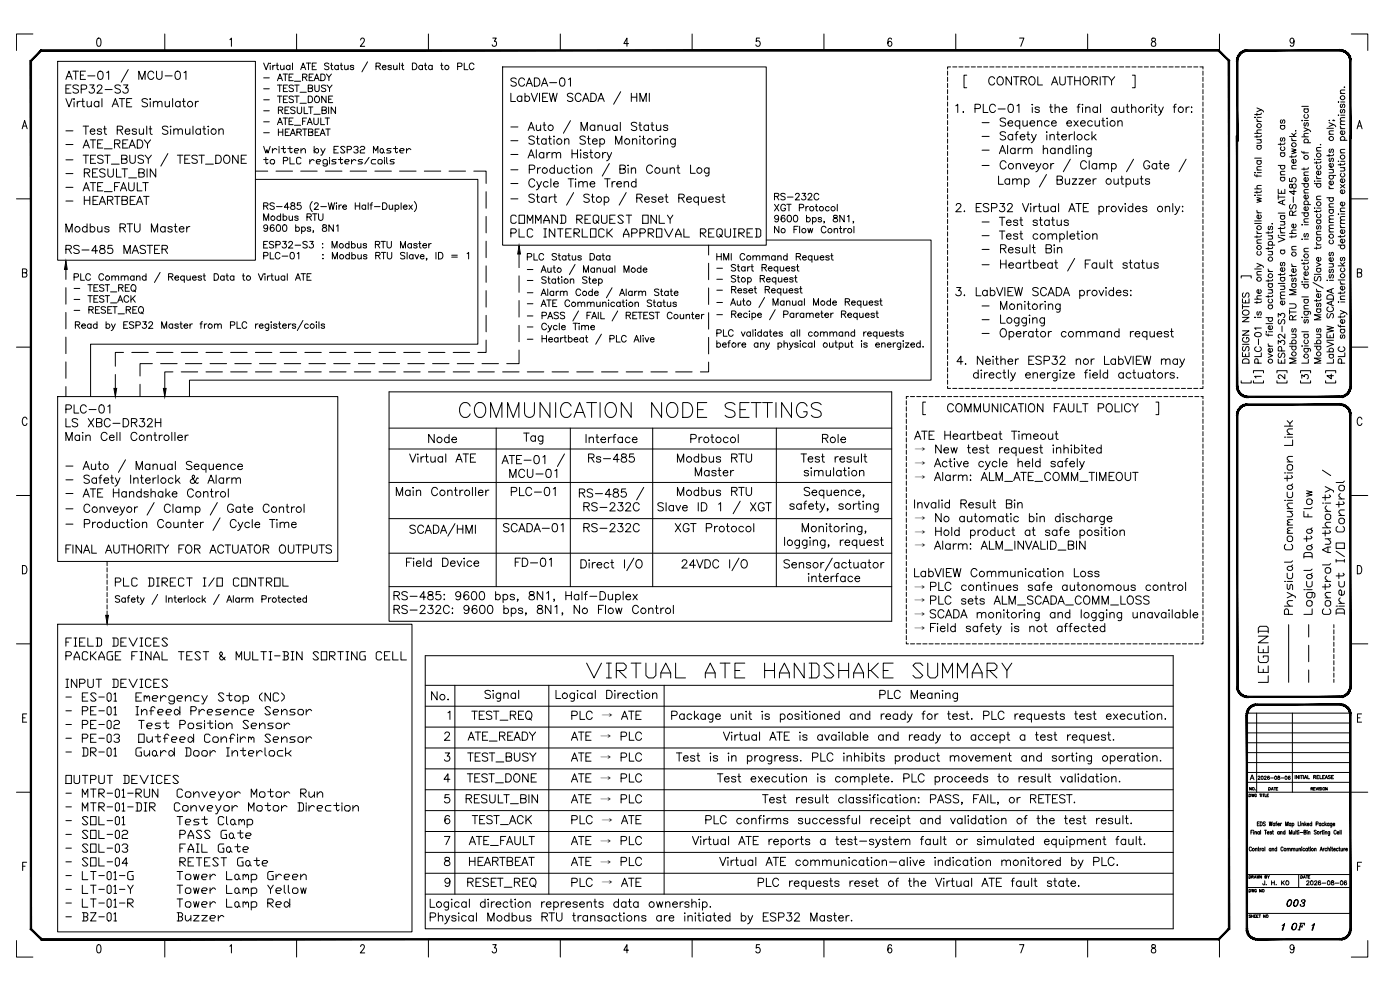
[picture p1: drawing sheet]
<svg xmlns="http://www.w3.org/2000/svg" width="420mm" height="297mm" viewBox="0 0 420 297" stroke-linecap="round" stroke-linejoin="round" font-family="sans-serif">
<defs><g id="words">
<text font-size="8.4" x="175" y="204.6">VIRTUAL ATE HANDSHAKE SUMMARY</text>
<text font-size="7.9" x="136.5" y="126.3">COMMUNICATION NODE SETTINGS</text>
<text font-size="6.6" x="155.9" y="134.4">Tag</text>
<g font-size="6.2">
<text x="381.4" y="206" transform="rotate(-90 381.4 206)">LEGEND</text>
<text x="140.4" y="217.3">TEST_REQ</text>
<text x="139.3" y="223.7">ATE_READY</text>
<text x="139" y="230">TEST_BUSY</text>
<text x="138.6" y="242.4">RESULT_BIN</text>
<text x="140.4" y="248.7">TEST_ACK</text>
<text x="139.7" y="255.1">ATE_FAULT</text>
<text x="139" y="267.4">RESET_REQ</text>
</g>
<g font-size="5.7">
<text x="18.7" y="77.3">RS-485 MASTER</text>
<text x="127.4" y="134.1">Node</text>
<text x="206" y="134.1">Protocol</text>
<text x="245.5" y="134.1">Role</text>
<text x="175.3" y="140.1">Rs-485</text>
<text x="152" y="149.9">PLC-01</text>
<text x="149.9" y="160.9">SCADA-01</text>
<text x="173.9" y="160.9">RS-232C</text>
<text x="201.4" y="160.9">XGT Protocol</text>
<text x="18.7" y="167.2">FINAL AUTHORITY FOR ACTUATOR OUTPUTS</text>
<text x="153.5" y="171.1">FD-01</text>
<text x="33.5" y="177.1">PLC DIRECT I/O CONTROL</text>
<text x="128.4" y="211.3">No.</text>
<text x="170.4" y="217">PLC ATE ATE</text>
<text x="170.4" y="223.3">ATE PLC PLC</text>
<text x="170.4" y="229.7">ATE PLC PLC</text>
<text x="139" y="236">TEST_DONE</text>
<text x="170.4" y="236">ATE PLC PLC</text>
<text x="170.4" y="242">ATE PLC PLC</text>
<text x="170.4" y="248.4">PLC ATE ATE</text>
<text x="170.4" y="254.7">ATE PLC PLC</text>
<text x="139.7" y="261.1">HEARTBEAT</text>
<text x="170.4" y="261.1">ATE PLC PLC</text>
<text x="170.4" y="267.1">PLC ATE ATE</text>
</g>
<g font-size="4.9">
<text x="384.9" y="273">003</text>
<text x="386.3" y="280.1">OF</text>
</g>
<g font-size="3.4">
<text x="274.5" y="135.9">→</text>
<text x="274.5" y="140.1">→</text>
<text x="274.5" y="144.2">→</text>
<text x="274.5" y="156.6">→</text>
<text x="274.5" y="160.7">→</text>
<text x="274.5" y="164.8">→</text>
<text x="274.3" y="177.2">→</text>
<text x="274.3" y="181.3">→</text>
<text x="274.3" y="185.4">→</text>
<text x="274.3" y="189.5">→</text>
<text x="180.6" y="215.9">→</text>
<text x="180.1" y="222.1">→</text>
<text x="180.1" y="228.4">→</text>
<text x="180.1" y="234.6">→</text>
<text x="180.1" y="240.9">→</text>
<text x="180.6" y="247.2">→</text>
<text x="180.1" y="253.4">→</text>
<text x="180.1" y="259.7">→</text>
<text x="180.6" y="266">→</text>
</g>
</g></defs>
<!-- layer: Title blocks -->
<g fill="none" stroke="#000" stroke-width=".3">
<path d="M9.9 10.2h-5v4.9M29.3 11.5l.4-.1a1.61 1.61 0 0 1 0 2.5h-.1a1.83 1.83 0 0 1-.3-2.4zM49.5 10.2v4.9M69 11.9l.5-.5v2.5M79.1 18.9l.8 2 .7-2M81.1 18.9v.2zM81.1 19.7v1.2M81.9 19.6v1.3M82.6 19.6l-.5 .1-.2 .4M82.9 19.6h.7M83.2 18.9v1.6l.1 .3 .3 .1M84.2 19.6l.1 1.2 .5 .1 .4-.4"/>
<path d="M85.2 19.6v1.3M87 19.9a.63 .63 0 0 0-.9-.1 .63 .63 0 0 0 0 .9 .63 .63 0 0 0 .9-.1M87 19.6v1.3M87.8 18.9v2M89 10.2v4.9M91.9 18.9h1.3M92.6 18.9v2M93.7 19.9h.8M94.9 18.9h-1.2v2h1.2M98.7 19.2l-.5-.3-.8 .3 .2 .5 1.1 .6v.3l-.5 .3-.8-.3M99.2 19.6h.7M99.5 18.9v1.6l.1 .3 .3 .1"/>
<path d="M101.5 19.9a.63 .63 0 0 0-.9-.1 .63 .63 0 0 0 0 .9 .63 .63 0 0 0 .9-.1M101.5 19.6v1.3M102.1 19.6h.7M102.4 18.9v1.6l.1 .3 .4 .1M103.4 19.6l.1 1.2 .5 .1 .5-.4M104.5 19.6v1.3M106.2 19.9l-.4-.3-.6 .1v.4l.9 .2 .1 .3-.4 .3-.7-.3M108.2 12l.1-.3a.59 .59 0 0 1 .8-.2 .59 .59 0 0 1 .2 .9l-1.2 1.5h1.4M110.3 18.6l-1.7 3M112.8 19.9l1.2-.1 .1-.7-1.3-.2v2M113.5 19.9l.7 1M117.5 19.9l-.4-.3-.7 .3 1 .4v.5l-.6 .1-.4-.3"/>
<path d="M118.1 19.6l.1 1.2 .5 .1 .5-.4M119.2 19.6v1.3M119.9 18.9v2M120.5 19.6h.6M120.8 18.9v1.6v.3l.4 .1M123.8 18.9h.6a1.06 1.06 0 0 1 .7 1 1.06 1.06 0 0 1-.7 1h-.6zM126.8 19.9a.63 .63 0 0 0-.9-.1 .63 .63 0 0 0 0 .9 .63 .63 0 0 0 .9-.1M126.8 19.6v1.3M127.3 19.6h.7M127.6 18.9v1.6l.1 .3 .4 .1M128.6 10.2v4.9M129.7 19.9a.63 .63 0 0 0-.9-.1 .63 .63 0 0 0 0 .9 .63 .63 0 0 0 .9-.1"/>
<path d="M129.7 19.6v1.3M132.3 19.6h.6M132.5 18.9v1.6l.5 .4M137.3 20l1.2-.1 .1-.8-1.3-.2v2M139.3 18.9v2h1.1M142.2 19.4a.73 .73 0 0 0-.8-.5 .73 .73 0 0 0-.6 .8v.4a.73 .73 0 0 0 .6 .8 .73 .73 0 0 0 .8-.5M147.9 11.4h1l-.5 1a.73 .73 0 0 1 .6 1.1 .73 .73 0 0 1-1.3-.1M168.2 10.2v4.9M188.6 13.1h-1.4l1-1.7v2.5M207.7 10.2v4.9M228 11.4h-1l-.1 1.1a.76 .76 0 0 1 1.1 .1 .76 .76 0 0 1 0 1 .76 .76 0 0 1-1.1 .1l-.1-.3M247.3 10.2v4.9"/>
<path d="M267.6 11.8l-.6-.4a1.47 1.47 0 0 0 .1 2.5 .74 .74 0 0 0 .6-.9 .74 .74 0 0 0-1-.5l-.2 .6M286.8 10.2v4.9M306 11.4h1.3l-.9 2.5M326.4 10.2v4.9M345.7 11.5v.7a.9 .9 0 0 1 1 .6 .9 .9 0 0 1-.3 1.1 .78 .78 0 0 1-.9-.8 .78 .78 0 0 1 1-.7l.2-.2a.52 .52 0 0 0-.3-.8zM366 10.2v4.9M388.4 12.2l-.3 .6a.7 .7 0 0 1-1-.6 .7 .7 0 0 1 1-.7l.3 .7a1.17 1.17 0 0 1-.8 1.7l-.4-.3M405.5 10.2h5v4.9M6.7 38.6l.7-2.4 .8 2.4M6.9 37.8h1M19.8 23.8l.9-2.4 1 2.4M19.8 29.6l.9 2.5 1-2.5"/>
<path d="M19.8 26.6h.9M19.8 39.3h2.1M20.1 23h1.2M21.3 25.5h-1.5v2.5h1.5M21.9 21.4h1.6M22.2 29.6v.2zM22.2 30.5v1.6M22.7 21.4v2.4M23.2 30.4v1.7M23.5 25.8a.94 .94 0 0 0-1.6 .3l.2 .3 1.2 .5 .2 .7a1.08 1.08 0 0 1-1.6 0M24.1 30.4a.82 .82 0 0 0-.9 .7M24.1 22.5h1"/>
<path d="M24.4 26.8h1a.65 .65 0 0 0 .6-.7 .65 .65 0 0 0-.6-.6h-1v2.5M24.5 30.4h.8M24.8 29.6v2l.1 .4 .5 .1M24.9 37.8h1.7M25.7 21.4h-1.6v2.4h1.6M25.8 37.8v2.5M26.1 30.4l.2 1.6 .5 .1 .6-.5M26.4 22.8h2.1M27 25.5h1.2l-.7 .9a.82 .82 0 0 1 .7 1.3 .82 .82 0 0 1-1.5-.2M27.1 39.4h1.4a.76 .76 0 0 0-1.1-.7 .76 .76 0 0 0-.2 1.3 .74 .74 0 0 0 1.3 0M27.4 30.4v1.7M29.2 26.1l.5-.6 .7 .1 .2 .3-.3 .9-1.2 1.2h1.6"/>
<path d="M29.7 21.5a.8 .8 0 0 1 1.1 .3 1.25 1.25 0 0 1-.8 2 1.56 1.56 0 0 1-.3-2.3zM29.7 30.8a.79 .79 0 0 0-1.2-.1 .79 .79 0 0 0 0 1.1 .79 .79 0 0 0 1.2-.1M29.7 30.4v1.7M30.5 39a.76 .76 0 0 0-1.3 0l.1 .3 1.1 .3 .1 .4a.74 .74 0 0 1-1.3 0M30.6 29.6v2.5M31.1 38.7h.8M31.4 37.8v2l.1 .4 .5 .1M31.5 26.9h2.2M32 21.8l.6-.4v2.4M33.7 32.1l.9-2.5 .9 2.5M34 31.2h1.2M35.2 39l1.4-.1 .2-.4-.1-.4-.4-.3h-1.1v2.5"/>
<path d="M35.8 29.6h1.6M36 39l.8 1.3M36.1 25.8a.94 .94 0 0 0-1.6 .3l.2 .3 1.2 .5 .2 .7a1.08 1.08 0 0 1-1.6 0M36.6 29.6v2.5M37.1 25.5h1.3l-.7 .9a.83 .83 0 0 1 .6 1.3 .83 .83 0 0 1-1.5-.2M37.6 39.4h1.4a.76 .76 0 0 0-1.1-.7 .76 .76 0 0 0-.2 1.3 .74 .74 0 0 0 1.3 0M38 30.8h1M38.5 20.9l-2.1 3.8M39.5 29.6h-1.5v2.5h1.5M41 39a.76 .76 0 0 0-1.3 0l.1 .3 1.1 .3 .1 .4a.74 .74 0 0 1-1.3 0M41.7 23.8v-2.4l.9 2.4 .9-2.4v2.4M41.8 38.7l.1 1.5 .6 .1 .6-.5"/>
<path d="M43.1 38.7v1.6M44 37.8v2.5M44.3 29.9a.93 .93 0 0 0-.9-.4 .93 .93 0 0 0-.8 .7l.2 .3 1.2 .5 .3 .7a1.12 1.12 0 0 1-1.7 0M44.7 38.7h.9M45 29.7h.2zM45.1 37.8v2l.1 .4 .5 .1M45.1 30.5v1.6M46 30.9l.6-.5 .6 .1 .1 1.6M46 30.4v1.7M46.2 21.9a.91 .91 0 0 0-1.1-.6 .91 .91 0 0 0-.7 1v.6a.92 .92 0 0 0 .7 .9 .92 .92 0 0 0 1.1-.6M47 21.4v1.7a.83 .83 0 0 0 .8 .7 .83 .83 0 0 0 .8-.7v-1.7M47.3 30.9l.6-.5 .6 .1 .1 1.6"/>
<path d="M49.6 30.4l.1 1.6 .6 .1 .5-.5M49.6 22.8h2.1M50.4 38.2a.93 .93 0 0 0-.9-.4 .93 .93 0 0 0-.8 .6l.3 .4 1.3 .6 .1 .6a1.08 1.08 0 0 1-1.7 0M50.8 30.4v1.7M51.2 37.8v.3zM51.2 38.8v1.5M51.8 29.6v2.5M52.2 39.1l.5-.4 .6 .1 .2 1.5M52.2 38.7v1.6M52.9 21.5a.8 .8 0 0 1 1.1 .3 1.25 1.25 0 0 1-.8 2 1.56 1.56 0 0 1-.3-2.3zM53.5 39.1l.5-.4 .6 .1 .1 1.5M54 30.8a.79 .79 0 0 0-1.1-.1 .79 .79 0 0 0 0 1.1 .79 .79 0 0 0 1.1-.1"/>
<path d="M54 30.4v1.7M54.7 30.4h.9M55.1 29.6v2l.1 .4 .5 .1M55.2 21.8l.6-.4v2.4M55.7 38.7l.1 1.5 .6 .1 .6-.5M57 38.7v1.6M57.9 37.8v2.5M58.6 30.4v1.7M59.6 30.4a.79 .79 0 0 0-1 .7M60.2 39a.79 .79 0 0 0-1.2-.1 .79 .79 0 0 0 0 1.2 .79 .79 0 0 0 1.2-.1M60.2 38.7v1.6M60.9 38.7h.8"/>
<path d="M61.2 37.8v2l.1 .4 .5 .1M62.5 37.8v.3zM62.5 38.8v1.5M65.7 39.1l.6-.4 .6 .1 .1 1.5M65.7 38.7v1.6M79.1 26.6h1.7M79.1 23.4h1.7M79.1 29.9h1.7M79.1 33.2h1.7M79.1 36.5h1.7M79.1 39.8h1.7M83.3 24.2l.7-2 .8 2"/>
<path d="M83.3 37.4l.7-2 .8 2M83.3 25.5h1.3M83.3 28.8h1.3M83.6 33.1l1.1-.2 .1-.6-1.2-.2v2M83.6 23.5h.9M83.6 36.7h.9M83.6 38.7v2M83.6 39.6h1.3M83.9 25.5v2M83.9 28.8v2M84.2 33.1l.7 1M84.9 38.7v2"/>
<path d="M85 22.2h1.3M85 35.4h1.3M85.1 26.5h.7M85.1 29.8h.7M85.5 33.1h.8M85.6 22.2v2M85.6 35.4v2M85.6 39.6h.8M86.3 25.5h-1.2v2h1.2M86.3 28.8h-1.2v2h1.2M86.7 32.1h-1.2v2h1.2M86.7 23.2h.8"/>
<path d="M86.7 36.4h.8M86.9 38.7h-1.3v2h1.3M88 22.2h-1.3v2h1.3M88 35.4h-1.3v2h1.3M88.1 25.8l-.5-.3-.9 .3 .2 .5 1.1 .4-.1 .7-.7 .1-.5-.3M88.1 29.1l-.5-.3-.9 .3 .2 .5 1.1 .4-.1 .7-.7 .1-.5-.3M88.4 24.4h1.8M88.4 37.6h1.8M88.4 25.5h1.4M88.4 28.8h1.4M88.5 32.4l-.4-.3-.9 .3 .2 .5 1.1 .6v.3l-.4 .3-.9-.3M89.1 39.6h1.1l.2-.5-.5-.4h-.8v2"/>
<path d="M89.1 25.5v2M89.1 28.8v2M89.2 32.1l.1 1.7 .5 .3 .6-.3 .1-1.7M89.8 39.6l.6 1.1M90.1 27.7h1.8M90.1 31h1.8M90.2 20.9l.8-2 .7 2M90.5 20.2h1M90.8 23.2l1.1-.1 .2-.5-.4-.4h-.9v2M90.8 36.4h.8M90.8 38.7h1.3M91.3 32.1v2h1.1"/>
<path d="M91.5 23.2l.6 1M91.5 38.7v2M92 35.4h-1.2v2M92.2 37.4l.8-2 .7 2M92.5 26.5l1.1-.1 .2-.5-.4-.4h-.9v2l1.1-.1 .2-.6-.4-.3M92.5 28.8h.7a1.05 1.05 0 0 1 .6 1 1.05 1.05 0 0 1-.6 1h-.7zM92.5 36.7h.9M92.6 39.6h1.1l.1-.7-1.2-.2v2l1.2-.2 .1-.5-.5-.4M92.6 32.1h1.3M92.8 23.2h.7M93.2 32.1v2M94 22.2h-1.2v2h1.2"/>
<path d="M94.2 35.4v1.4l.5 .6 .7-.3 .1-1.7M94.2 34.3h1.9M94.3 24.2l.7-2 .8 2M94.5 25.5v1.4l.5 .6 .7-.3 .1-1.7M94.6 23.5h.9M94.6 39.6h.7M94.7 28.9a.93 .93 0 0 1 1.2 .9 .93 .93 0 0 1-1.2 .9l-.3-.7zM95.8 38.7h-1.2v2h1.2M96.3 22.2h.6a1.07 1.07 0 0 1 .7 1 1.07 1.07 0 0 1-.7 1h-.6zM96.3 35.4v2h1.1M96.6 33.1l1.2-.2 .2-.4-.5-.4h-.9v2l1.3-.2 .1-.5-.5-.3M97.6 35.4h1.3"/>
<path d="M97.8 25.8l-.5-.3-.7 .1-.1 .6 1.1 .4 .2 .6-.5 .3-.8-.3M97.8 38.7h1.3M97.9 28.8v2l-1.4-2v2M98 22.2l.7 1v1M98.2 25.5l.7 1v1M98.2 35.4v2M98.4 38.7v2M98.6 29.8h.8M98.6 32.1v2M99.5 22.2l-.8 1M99.7 25.5l-.8 1M99.9 28.8h-1.3v2h1.3"/>
<path d="M100.7 32.1v2l-1.3-2v2M114.7 20.1h1.2a.63 .63 0 0 0-.7-.5 .63 .63 0 0 0-.6 .7 .63 .63 0 0 0 .6 .6l.7-.3M153.3 28v2.5h1.4M153.3 38.1h2.1M154.9 23.7a.91 .91 0 0 0-.8-.4 .91 .91 0 0 0-.8 .7l.3 .3 1.1 .5a.57 .57 0 0 1 0 .9 1.08 1.08 0 0 1-1.4-.2M156.6 29.2a.78 .78 0 0 0-1.2-.2 .78 .78 0 0 0 0 1.2 .78 .78 0 0 0 1.2-.1M156.6 28.8v1.7M157.4 24a.9 .9 0 0 0-1-.6 .9 .9 0 0 0-.7 .9 1.02 1.02 0 0 0 .3 1.3 1.02 1.02 0 0 0 1.3-.1l.1-.2M157.6 29.2a.79 .79 0 0 1 1.1-.2 .79 .79 0 0 1 0 1.2 .79 .79 0 0 1-1.1-.1M157.6 28v2.5M157.9 25.9l.9-2.5 1 2.5M158.2 25h1.2"/>
<path d="M158.5 39.2l.9-2.5 1 2.5M158.8 38.3h1.2M159.4 28l1 2.5 .9-2.5M160.4 23.4h.8a1.32 1.32 0 0 1 .8 1.2 1.32 1.32 0 0 1-.8 1.3h-.8zM161 37.5l.1 1.5 .6 .2 .5-.5M161.9 28v2.5M162.2 37.5v1.7M162.5 25.9l.9-2.5 1 2.5M162.8 25h1.2M162.8 29.2h1M163 37.5h.8M163.3 36.7v2l.1 .3 .5 .2"/>
<path d="M164.4 28h-1.6v2.5h1.6M164.9 28l.5 2.5 .6-2.5 .6 2.5 .6-2.5M165 24.8h2.1M168.3 23.5a.8 .8 0 0 1 1.1 .3l.2 .6a1.11 1.11 0 0 1-.7 1.5h-.3a1.56 1.56 0 0 1-.3-2.4zM170.6 23.8l.6-.4v2.5M171.2 36.2l-2.1 3.8M171.9 28.3a.93 .93 0 0 0-.9-.4 .93 .93 0 0 0-.7 .7l.2 .3 1.3 .6 .1 .6a1.08 1.08 0 0 1-1.6 0M174.4 28.6a.9 .9 0 0 0-1.1-.6 .9 .9 0 0 0-.7 .9 1.02 1.02 0 0 0 .3 1.3 1.02 1.02 0 0 0 1.4-.1l.1-.2M174.4 39.2v-2.5l.9 2.5 1-2.5v2.5M174.9 30.5l.9-2.5 .9 2.5M175.2 29.6h1.2M177.3 28h.8a1.32 1.32 0 0 1 .9 1.2 1.32 1.32 0 0 1-.9 1.3h-.8z"/>
<path d="M178.5 37.9a.79 .79 0 0 0-1.2-.2 .79 .79 0 0 0 0 1.2 .79 .79 0 0 0 1.2-.1M178.5 37.5v1.7M179.5 30.5l.9-2.5 .9 2.5M179.5 38l.5-.5 .6 .1 .1 1.6M179.5 37.5v1.7M179.8 29.6h1.2M181.7 37.5l.1 1.5 .6 .2 .6-.5M183 37.5v1.7M185.2 37.9a.79 .79 0 0 0-1.2-.2 .79 .79 0 0 0 0 1.2 .79 .79 0 0 0 1.2-.1M185.2 37.5v1.7M186.2 36.7v2.5M186.3 27.5l-2.1 3.8"/>
<path d="M189.5 29.2h1.6M189.5 28v2.5M191.1 37a.92 .92 0 0 0-.9-.3 .92 .92 0 0 0-.7 .6l.2 .3 1.2 .5 .2 .7a1.05 1.05 0 0 1-1.6 0M191.1 28v2.5M191.7 37.5h.8M192.1 30.5v-2.5l.9 2.5 .9-2.5v2.5M192.1 36.7v2l.1 .3 .4 .2M194.6 37.9a.78 .78 0 0 0-1.1-.1 .78 .78 0 0 0 0 1.1 .78 .78 0 0 0 1.1-.1M194.6 37.5v1.7M194.9 28v2.5M195.4 37.5h.8M195.7 36.7v2l.1 .3 .5 .2"/>
<path d="M197 37.5l.1 1.5 .6 .2 .6-.5M198.3 37.5v1.7M200.4 37.9a.76 .76 0 0 0-1.3 0l.4 .3 .8 .3 .1 .3a.74 .74 0 0 1-1.3 0M286.8 31.7l.6-.4v2.5M289 33.6h.2zM290.1 22.6h-.8v3.7h.8M292.6 32.6h1.1a.65 .65 0 0 0 .6-.7 .65 .65 0 0 0-.6-.6h-1.1v2.5M294.7 36.8h2.1M295.1 31.3v2.5h1.4M298.5 23.6a.9 .9 0 0 0-1-.6 .9 .9 0 0 0-.8 1v.6a.9 .9 0 0 0 .8 .9 .9 .9 0 0 0 1-.6M298.7 31.9a.9 .9 0 0 0-1-.6 .9 .9 0 0 0-.7 .9v.6a.9 .9 0 0 0 .7 1 .9 .9 0 0 0 1-.6M299.5 23.4a.91 .91 0 0 1 1-.3 .91 .91 0 0 1 .6 .9v.6a.94 .94 0 0 1-.9 .9 .94 .94 0 0 1-1-.9z"/>
<path d="M299.6 32.7h2.1M301.8 35.7a.95 .95 0 0 0-1.6 .3l.2 .3 1.2 .5 .2 .7a1.12 1.12 0 0 1-1.6 0M301.8 39.9a.93 .93 0 0 0-.9-.4 .93 .93 0 0 0-.7 .6l.2 .4 1.2 .4a.57 .57 0 0 1 0 1 1.12 1.12 0 0 1-1.4-.3M302.5 36.9h1.4a.76 .76 0 0 0-1.1-.6 .76 .76 0 0 0-.2 1.2 .76 .76 0 0 0 1.3 0M302.9 31.4a.83 .83 0 0 1 1.1 .3l.2 .6a1.06 1.06 0 0 1-1 1.5 1.58 1.58 0 0 1-.3-2.4zM303.6 23v2.5l-1.7-2.5v2.5M304.2 23h1.6M305 23v2.5M305.2 31.7l.6-.4v2.5M305.6 39.5l-.5 .1-.1 .4v2M306 36.6a.78 .78 0 0 0-1.1-.1 .78 .78 0 0 0 0 1.1 .78 .78 0 0 0 1.1-.1M306 36.2v2.5"/>
<path d="M306.4 24.2l1.4-.1 .2-.6-.5-.5h-1.1v2.5M307 36.2l.1 1.6 .6 .1 .6-.5M307.2 24.2l.8 1.3M308.3 36.2v1.7M308.5 39.5v2l.1 .4 .5 .1M309 23.4a.91 .91 0 0 1 1-.3 .91 .91 0 0 1 .6 .9v.6a.94 .94 0 0 1-.9 .9 .94 .94 0 0 1-1-.9zM309.1 36.9h1.4a.76 .76 0 0 0-1.1-.6 .76 .76 0 0 0-.2 1.2 .76 .76 0 0 0 1.3 0M309.8 31.3v.2zM309.8 32.2v1.6M311.3 36.7l.6-.5 .6 .1 .1 1.6M311.3 36.2v1.7M311.5 23v2.5h1.4"/>
<path d="M311.9 32.4a.76 .76 0 0 0-1.3 0l.2 .3 1 .3 .1 .4a.74 .74 0 0 1-1.3 0M314.2 39.5v.2zM314.9 36.6a.79 .79 0 0 0-1.2-.1 .79 .79 0 0 0 0 1.1 .79 .79 0 0 0 1.2-.1M315 32.1h.8M315.3 31.3v2l.2 .3 .4 .2M315.6 25.5l.9-2.5 1 2.5M315.6 36.9h1.4a.77 .77 0 0 0-1.1-.6 .77 .77 0 0 0-.2 1.2 .78 .78 0 0 0 1.3 0M315.9 24.7h1.2M316.6 32.6l.6-.5 .6 .1 .1 1.6M316.6 31.3v2.5M317.5 39.5v2l.1 .4 .5 .1M318.1 23v1.8a.84 .84 0 0 0 .8 .7 .84 .84 0 0 0 .8-.7v-1.8"/>
<path d="M318.8 32.8h1.4a.79 .79 0 0 0-1.3-.5 .79 .79 0 0 0 .2 1.3 .71 .71 0 0 0 1.1-.2M320.2 36.9h1.4a.77 .77 0 0 0-1.1-.6 .77 .77 0 0 0-.2 1.2 .78 .78 0 0 0 1.3 0M320.3 23h1.6M321.1 23v2.5M322.3 36.2l1.3 1.7M322.4 39.5v2.5M322.5 24.2h1.7M322.5 23v2.5M323.2 32.1h.8M323.6 36.2l-1.3 1.7M324.2 31.3l-.5 .1-.1 .3v2.1M324.2 23v2.5"/>
<path d="M324.3 36.9h1.4a.76 .76 0 0 0-1.1-.6 .76 .76 0 0 0-.2 1.2 .76 .76 0 0 0 1.3 0M324.9 31.3v.2zM324.9 32.2v1.6M325.2 23.4l.3-.3a1.19 1.19 0 0 1 1.4 .6 1.19 1.19 0 0 1-.2 1.5 .92 .92 0 0 1-1.1 .3 .92 .92 0 0 1-.6-.9zM325.8 32.6l.6-.5 .6 .1 .1 1.6M325.8 32.1v1.7M327.7 24.2l1.4-.1 .3-.6-.6-.5h-1.1v2.5M327.7 39.5v2.5M327.8 36.6a.79 .79 0 0 0-1.1-.1 .79 .79 0 0 0 0 1.1 .79 .79 0 0 0 1.1-.1M328.5 24.2l.9 1.3M328.6 36.2l.2 1.6 .6 .1 .6-.5M329.4 32.4a.79 .79 0 0 0-1.2-.1 .79 .79 0 0 0 0 1.2 .79 .79 0 0 0 1.2-.1"/>
<path d="M329.4 32.1v1.7M330 36.2v1.7M330.2 23v2.5M330.3 31.3v2.5M330.7 36.2h.8M330.8 23h1.6M331 35.4v2l.1 .4 .5 .1M331.6 23v2.5M332.2 35.5h.2zM332.3 36.3v1.6M332.7 23l.9 1.2v1.3M334.5 23l-.9 1.2"/>
<path d="M335 32.4a.79 .79 0 0 0-1.2-.1 .79 .79 0 0 0 0 1.2 .79 .79 0 0 0 1.2-.1M335 32.1v1.7M335.5 36.7l.6-.5 .6 .1 .1 1.6M335.5 36.2v1.7M335.9 32.1l.2 1.5 .6 .2 .6-.5M337.3 32.1v1.7M338 32.1h.8M338.3 31.3v2l.1 .3 .5 .2M339.6 32.6l.6-.5 .6 .1 .1 1.6M339.6 31.3v2.5M339.8 22.6h.9v3.7h-.9M344.1 32.1v1.7"/>
<path d="M345 32.1a.79 .79 0 0 0-.9 .7M345.5 31.4h.2zM345.6 32.2v1.6M346.3 32.1h.8M346.7 31.3v2l.1 .3 .4 .2M347.7 32.1l.7 1.7 .7-1.7M348.4 33.8l-.4 .7-.4 .1M352.1 32.1h.8M353 31.3l-.4 .1-.2 .3v2.1M356 32.1v1.7M356.9 32.1a.79 .79 0 0 0-.9 .7M357.5 32.2h.2z"/>
<path d="M357.5 33.6h.2zM376.5 35.2h.2zM377.2 35.7l.1 .4 .5 .3M377.2 32.4l1.3 .5-1.3 .6M377.2 34v.6M377.2 36.4h1.3M377.3 35.2h1.2M378.5 39l-1.2 .1-.1 .4 .4 .5M378.5 33.9l-.1 .4-.3 .1h-1.6M378.5 32.9l.7 .7M384.3 37.6h1.3M384.6 37.6a.63 .63 0 0 0-.1 1 .63 .63 0 0 0 .9 0 .63 .63 0 0 0-.1-1"/>
<path d="M384.6 36l-.3 .3 .1 .6h.4l.2-.8 .3-.1 .3 .3-.3 .7M388.9 39.2v.1zM389 39.9l-.8 .7M390.7 36.1h.2zM390.7 31.9h1.9M391.3 38.3l1.3 .6-1.3 .5M391.3 32.7h1.3M391.4 36.1h1.2M391.6 36.8l-.3 .4 .3 .6 .5-.9h.5v.6l-.2 .3M391.6 34.4a.63 .63 0 0 0-.1 .9 .63 .63 0 0 0 1 0 .63 .63 0 0 0-.1-.9M391.6 32.7a.63 .63 0 0 0-.1 .9 .63 .63 0 0 0 1 0 .63 .63 0 0 0-.1-.9M392.6 38.9l.7 .6"/>
<path d="M398.2 38.5h2M398.9 36.8l1.3 .6-1.3 .5M398.9 36.1h.2zM400.1 36.1v.2v-.2l.5 .2M400.2 39.3h-1.2l-.1 .5 .4 .5M400.2 37.4l.7 .6M401.6 34.6h.2zM401.6 30.6h.2zM402.3 37.8l.1 .5 .4 .3M402.3 37.4h1.3M402.3 38.6h1.3M402.3 28h1.3"/>
<path d="M402.4 34.6h1.2M402.4 30.6h1.2M402.6 32.8l-.3 .4 .1 .6h.3l.3-.9 .3-.1 .3 .4-.3 .7M402.6 31.3l-.3 .3 .3 .7 .4-1h.5l.1 .6-.3 .4M403.3 39.3a.62 .62 0 0 1 .1 .9 .62 .62 0 0 1-.9 0 .62 .62 0 0 1 .1-.9h.2v1.1M403.5 26.1v.2zM403.6 36.3l-1.2 .1-.1 .5 .3 .5M403.6 35.3l-1.2 .1-.1 .5 .3 .4M403.6 27l-1.2 .1-.1 .5 .3 .4M407.3 38.6l.7-2.4 .8 2.4M407.6 37.8h.9M4.9 59.7h4.4"/>
<path d="M19.8 43.4h2.1M19.8 48h2.1M19.8 52.1h2.1M19.8 56.2h2.1M24.9 44.4l1-2.4 .9 2.4M24.9 57.3l1-2.5 .9 2.5M24.9 46.6h1.7M25.3 51.9l1.4-.2 .3-.6-.6-.4h-1.1v2.4M25.3 43.6h1.2M25.3 56.4h1.2M25.3 58.9v2.5M25.8 46.6v2.4"/>
<path d="M26.1 51.9l.9 1.2M27 58.9v2.5M27.1 42h1.6M27.1 54.8h1.6M27.2 47.7h.9M27.8 51.9h.9M27.9 42v2.4M27.9 54.8v2.5M28.7 46.6h-1.5v2.4h1.5M29.3 50.7h-1.5v2.4h1.5M29.3 43.1h1M29.3 56h1"/>
<path d="M29.4 58.9h-1.5v2.5h1.5M30.8 42h-1.5v2.4h1.5M30.8 54.8h-1.5v2.5h1.5M31 46.9a.95 .95 0 0 0-1.7 .2l.2 .4 1.2 .5 .3 .7a1.12 1.12 0 0 1-1.7 0M31.3 44.7h2.4M31.3 57.5h2.4M31.4 46.6h1.7M31.5 51a.93 .93 0 0 0-.9-.4 .93 .93 0 0 0-.7 .7l.2 .3 1.2 .5a.57 .57 0 0 1 0 .9 1.12 1.12 0 0 1-1.4-.2M32.2 46.6v2.4M32.4 50.7v1.7a.84 .84 0 0 0 .8 .8 .84 .84 0 0 0 .8-.8v-1.7M33.4 49.2h2.4M34.4 43.1l1.4-.1 .2-.3-.1-.5-.5-.2h-1v2.4"/>
<path d="M34.4 56h.9M34.4 58.9h1.6M35 50.7v2.4h1.4M35.2 43.1l.8 1.3M35.2 58.9v2.5M35.9 54.8h-1.5v2.5M36.1 57.3l1-2.5 .9 2.5M36.5 47.7l1.4-.1 .2-.3-.1-.5-.4-.2h-1.1v2.4h1.1a.65 .65 0 0 0 .6-.6 .65 .65 0 0 0-.6-.7M36.5 56.4h1.2M36.6 50.7h1.7M36.8 43.1h1M37.4 50.7v2.4"/>
<path d="M38.4 42h-1.6v2.4h1.6M38.6 54.8v1.8a.83 .83 0 0 0 .8 .7 .83 .83 0 0 0 .9-.7v-1.8M38.6 53.4h2.4M38.7 44.4l1-2.4 .9 2.4M39 46.6v1.7a.84 .84 0 0 0 .8 .7 .84 .84 0 0 0 .8-.7v-1.7M39.1 43.6h1.2M40.6 58.9h-1.5v2.5h1.5M41.2 42h.8a1.31 1.31 0 0 1 .9 1.2 1.31 1.31 0 0 1-.9 1.2h-.8zM41.2 54.8v2.5h1.4M41.7 51.9l1.4-.2 .2-.3-.1-.5-.5-.2h-1v2.4h1a.65 .65 0 0 0 .6-.6 .65 .65 0 0 0-.6-.6M42.8 54.8h1.7M43.1 46.9a.95 .95 0 0 0-1.7 .2l.3 .4 1.1 .5 .3 .7a1.12 1.12 0 0 1-1.7 0"/>
<path d="M43.1 58.9h1.6M43.3 42l1 1.1v1.3M43.5 46.6l1 1.1v1.3M43.7 54.8v2.5M43.9 58.9v2.5M44.1 50.7v2.4M45.2 42l-.9 1.1M45.4 46.6l-.9 1.1M46.7 50.7v2.4l-1.6-2.4v2.4M50.4 46.1l-2.1 3.7M53.2 46.6h1.7M54 46.6v2.4"/>
<path d="M55.4 47.7h1M57 46.6h-1.6v2.4h1.6M59.2 46.9a.93 .93 0 0 0-1.6 .2l.2 .4 1.2 .5 .2 .7a1.09 1.09 0 0 1-1.6 0M59.7 46.6h1.6M60.5 46.6v2.4M61.7 49.2h2.3M64.8 46.6h.8a1.31 1.31 0 0 1 .8 1.2 1.31 1.31 0 0 1-.8 1.2h-.8zM67.6 46.7a1.23 1.23 0 0 1 1.5 .8 1.23 1.23 0 0 1-.8 1.5 1.29 1.29 0 0 1-1.2-.9 1.29 1.29 0 0 1 .5-1.4zM71.5 46.6v2.4l-1.7-2.4v2.4M72.4 47.7h.9M73.9 46.6h-1.5v2.4h1.5M87.1 40.7l.8-2 .7 2"/>
<path d="M87.4 40h1M96.1 40.7l.7-2 .8 2M96.4 40h.9M153.3 59.7h2.1M153.3 42.2h2.1M153.3 46.3h2.1M153.3 50.9h2.1M153.3 55.1h2.1M158.5 47.4l.9-2.5 1 2.5M158.8 50.8h1.1a.65 .65 0 0 0 .6-.6 .65 .65 0 0 0-.6-.7h-1.1v2.5M158.8 46.6h1.2M160.4 41.2a.93 .93 0 0 0-.9-.4 .93 .93 0 0 0-.8 .6l.3 .4 1.1 .4 .3 .7a1.11 1.11 0 0 1-1.7 0"/>
<path d="M160.4 58.6a.94 .94 0 0 0-1.7 .2l.3 .4 1.3 .6 .1 .6a1.07 1.07 0 0 1-1.7 0M160.5 54.2a.91 .91 0 0 0-1-.6 .91 .91 0 0 0-.8 1v.6a.92 .92 0 0 0 .7 .9 .92 .92 0 0 0 1.1-.6M161 41.6h.8M161 44.9v2.5M161 59.1h.8M161.1 54.5l.7 1.6 .7-1.6M161.3 40.8v2l.1 .4 .5 .1M161.3 58.2v2l.1 .4 .5 .1M161.3 50.3v1.7M161.8 56.1l-.5 .7-.3 .2M162.2 50.3a.82 .82 0 0 0-.9 .7M163.2 46.1a.79 .79 0 0 0-1.2-.1 .79 .79 0 0 0 0 1.2 .79 .79 0 0 0 1.2-.2"/>
<path d="M163.2 45.8v1.6M163.9 42a.78 .78 0 0 0-1.2-.1 .78 .78 0 0 0 0 1.1 .78 .78 0 0 0 1.2-.1M163.9 59.4a.78 .78 0 0 0-1.2-.1 .78 .78 0 0 0 0 1.2 .78 .78 0 0 0 1.2-.1M163.9 41.6v1.7M163.9 59.1v1.6M164.1 45.8v1.6M164.5 54.8a.79 .79 0 0 0-1.2-.1 .79 .79 0 0 0 0 1.2 .79 .79 0 0 0 1.2-.1M164.6 41.6h.8M164.9 59.1v1.6M165 40.8v2l.1 .4 .5 .1M165.1 45.8a.83 .83 0 0 0-1 .7M165.3 53.7v2.4"/>
<path d="M165.7 46.2l.6-.4 .5 .1 .2 1.5M165.7 45.8v1.6M165.8 59.1a.76 .76 0 0 0-.9 .7M166.1 40.9h.3zM166.1 55.2h1.5a.79 .79 0 0 0-1.3-.6 .79 .79 0 0 0 .2 1.4 .72 .72 0 0 0 1.1-.2M166.1 59.1h.9M166.3 41.8v1.5M166.4 50.7a.79 .79 0 0 0-1.2-.1 .79 .79 0 0 0 0 1.2 .79 .79 0 0 0 1.2-.2M166.4 49.5v2.5M166.5 58.2v2l.1 .4 .5 .1M167 46.2l.6-.4 .6 .1 .1 1.5M167.3 50.3l.1 1.6 .6 .1 .6-.5"/>
<path d="M168.6 50.3v1.7M169.4 42.1l.6-.5 .6 .2 .1 1.5M169.4 41.6v1.7M170.5 53.7h1.7M170.9 50.7a.79 .79 0 0 0-1.2-.1 .79 .79 0 0 0 0 1.2 .79 .79 0 0 0 1.2-.2M171.3 53.7v2.4M171.4 50.3h.9M171.7 44.9v2.5M171.7 46.1h1.6M171.8 49.5v2l.1 .4 .5 .1M172.2 57.8l-2.2 3.7M172.6 53.8h.3z"/>
<path d="M172.7 54.6v1.5M173.1 49.5v.3zM173.1 50.5v1.5M173.3 44.9v2.5M173.7 54.9l.6-.4 .6 .1 .1 1.5M173.7 54.5v1.6M174.3 44.9v.3zM174.3 45.9v1.5M175 54.9l.6-.4 .6 .1 .1 1.5M175.7 41.2a.93 .93 0 0 0-.9-.4 .93 .93 0 0 0-.8 .6l.3 .4 1.1 .4 .3 .7a1.12 1.12 0 0 1-1.7 0M176.3 50.8l.6-.5 .5 .2 .2 1.5M176.3 41.6h.8"/>
<path d="M176.3 50.3v1.7M176.4 46.1a.74 .74 0 0 0-1.3 0l.1 .2 1.1 .4 .1 .3a.74 .74 0 0 1-1.3 0M176.6 40.8v2l.1 .4 .5 .1M176.9 58.6a.94 .94 0 0 0-1.7 .2l.2 .4 1.3 .6 .2 .6a1.08 1.08 0 0 1-1.7 0M177 45.8h.8M177.1 55.2h1.4a.79 .79 0 0 0-1.3-.6 .79 .79 0 0 0 .2 1.4 .71 .71 0 0 0 1.1-.2M177.3 44.9v2l.1 .4 .5 .1M177.4 59.1h.9M177.8 42.3h1.4a.77 .77 0 0 0-1.1-.6 .77 .77 0 0 0-.2 1.2 .78 .78 0 0 0 1.3 0M177.8 58.2v2l.1 .4 .5 .1M180 42a.79 .79 0 0 1 1.2-.1 .79 .79 0 0 1 0 1.2 .79 .79 0 0 1-1.2-.2M180 41.6v2.5"/>
<path d="M180.9 45.8v1.6M181.3 59.4a.78 .78 0 0 1 1.2-.1 .78 .78 0 0 1 0 1.2 .78 .78 0 0 1-1.2-.1M181.3 59.1v2.4M181.4 53.7h1.7M181.8 45.8a.83 .83 0 0 0-.9 .7M182.2 45.8l.7 1.6 .7-1.6M182.3 53.7v2.4M182.9 47.4l-.5 .7-.4 .1M182.9 49.1l-2.2 3.7M183.7 54.5v1.6M184.6 54.5a.78 .78 0 0 0-.9 .7M184.7 43.3v-2.5l1 2.5 .9-2.5v2.5"/>
<path d="M185.1 55.2h1.4a.76 .76 0 0 0-1.1-.7 .76 .76 0 0 0-.2 1.3 .74 .74 0 0 0 1.3 0M186 50.7l1.5-.1 .2-.4-.1-.4-.5-.3h-1.1v2.5h1.1l.5-.2v-.9l-.5-.2M187.3 54.9l.6-.4 .6 .1 .1 1.5M187.3 54.5v1.6M187.9 57.8l-2.1 3.7M188.5 49.5v.3zM188.5 50.5v1.5M189.5 50.8l.5-.5 .6 .2 .2 1.5M189.5 50.3v1.7M189.8 42.1l.6-.5 .6 .2 .1 1.5M189.8 41.6v1.7M190.9 54.8a.78 .78 0 0 0-1.2-.1 .78 .78 0 0 0 0 1.2 .78 .78 0 0 0 1.2-.1"/>
<path d="M190.9 53.7v2.4M191.1 59.4l1.4-.1 .3-.4-.2-.4-.4-.3h-1.1v2.5M191.9 59.4l.9 1.3M192.1 40.8v.3zM192.1 41.8v1.5M192.8 41.6h.8M193.1 40.8v2l.1 .4 .5 .1M193.5 59.8h1.4a.76 .76 0 0 0-1.1-.7 .76 .76 0 0 0-.2 1.3 .74 .74 0 0 0 1.3 0M195.8 50.1a.92 .92 0 0 0-1-.6 .92 .92 0 0 0-.8 1 1.02 1.02 0 0 0 .4 1.3 1.02 1.02 0 0 0 1.3-.2l.1-.2M196.6 41.6v1.7M196.9 59.4a.76 .76 0 0 0-1.3 0l.1 .3 1.1 .3 .1 .4a.74 .74 0 0 1-1.3 0M197.6 41.6a.82 .82 0 0 0-1 .7"/>
<path d="M197.6 59.8h1.4a.79 .79 0 0 0-1.3-.6 .79 .79 0 0 0 .2 1.4 .71 .71 0 0 0 1.1-.2M198.2 40.8v.3zM198.2 41.8v1.5M198.9 50.3l.1 1.6 .6 .1 .6-.5M199.1 42.1l.6-.5 .6 .2 .1 1.5M199.1 41.6v1.7M199.6 59.1h.8M199.9 58.2v2l.2 .4 .4 .1M200.2 50.3v1.7M201.1 50.8l.6-.5 .6 .2 .1 1.5M201.1 50.3v1.7M202.7 41.6l-.2 2.3-.3 .2-.6-.1"/>
<path d="M202.7 42a.79 .79 0 0 0-1.2-.1 .79 .79 0 0 0 0 1.2 .79 .79 0 0 0 1.2-.2M203.1 50.3h.8M203.5 49.5v2l.1 .4 .5 .1M203.7 59.4l1.4-.1 .3-.6-.6-.5h-1.1v2.5M204.5 59.4l.9 1.3M206.1 59.8h1.4a.79 .79 0 0 0-1.3-.6 .79 .79 0 0 0 .2 1.4 .72 .72 0 0 0 1.1-.2M207.2 49.5v2.5h1.4M209.6 59.4a.79 .79 0 0 0-1.2-.1 .79 .79 0 0 0 0 1.2 .79 .79 0 0 0 1.2-.1M209.6 59.1v2.4M210.5 59.1l.2 1.5 .6 .1 .5-.5M211.8 59.1v1.6M212.7 59.8h1.4a.76 .76 0 0 0-1.1-.7 .76 .76 0 0 0-.2 1.3 .74 .74 0 0 0 1.3 0"/>
<path d="M212.8 50.3v1.9a.65 .65 0 0 1-.4 .6 .65 .65 0 0 1-.7-.1M212.8 50.7a.79 .79 0 0 0-1.2-.1 .79 .79 0 0 0 0 1.2 .79 .79 0 0 0 1.2-.2M216.1 59.4a.76 .76 0 0 0-1.3 0l.1 .3 1 .3 .2 .4a.74 .74 0 0 1-1.3 0M216.7 59.1h.8M217 58.2v2l.1 .4 .5 .1M294.7 40.9h2.1M294.7 45.1h2.1M294.7 49.6h2.1M299.7 52.8v2.5h1.4M299.9 46.1l1-2.5 .9 2.5M300.3 45.3h1.1M301.9 48.8a.91 .91 0 0 0-1-.6 .91 .91 0 0 0-.7 1v.6a.92 .92 0 0 0 .7 .9 .92 .92 0 0 0 1-.6"/>
<path d="M302.4 43.6v2.5M303 54a.79 .79 0 0 0-1.2-.1 .79 .79 0 0 0 0 1.2 .79 .79 0 0 0 1.2-.2M303 53.7v1.6M303.9 40.7a.79 .79 0 0 0-1.1-.1 .79 .79 0 0 0 0 1.1 .79 .79 0 0 0 1.1-.1M303.9 54.1l.6-.4 .6 .1 .1 1.5M303.9 40.3v1.7M303.9 53.7v1.6M304.6 44.8a.79 .79 0 0 0-1.1-.1 .79 .79 0 0 0 0 1.2 .79 .79 0 0 0 1.1-.1M304.6 40.3h.8M304.6 44.5v1.6M305 49.5l.6-.4 .6 .1 .1 1.5M305 49.1v1.6"/>
<path d="M305.2 54.1l.6-.4 .6 .1 .1 1.5M305.6 44.5v1.6M306.2 41.1h1.4a.79 .79 0 0 0-.9-.7 .79 .79 0 0 0-.7 .8 .79 .79 0 0 0 .8 .8l.8-.4M306.5 44.5a.79 .79 0 0 0-.9 .7M307 49.1l.7 1.6 .7-1.6M307.1 44.9l.6-.4 .6 .1 .1 1.5M307.1 44.5v1.6M307.5 54a.79 .79 0 0 1 1.1-.1 .79 .79 0 0 1 0 1.2 .79 .79 0 0 1-1.1-.2M307.5 53.7v2.4M308.2 40.3h.8M308.4 44.9l.6-.4 .6 .1 .1 1.5M309 49.8h1.4a.79 .79 0 0 0-1.3-.6 .79 .79 0 0 0 .2 1.4 .71 .71 0 0 0 1.1-.3"/>
<path d="M309.6 40.3l.7 1.7 .7-1.7M310.3 42l-.8 .8M311 49.1l.7 1.6 .7-1.6M311.7 50.7l-.2 .5-.6 .3M313.1 44.9l.6-.4 .6 .1 .1 1.5M313.1 43.6v2.5M314.1 52.4l-2.2 3.7M314.2 40.5v1.5M315.1 40.8l.6-.5 .6 .2 .1 1.5M315.1 40.3v1.7M315.3 49.1v1.6M316.3 49.1a.76 .76 0 0 0-1 .7"/>
<path d="M316.6 44.8a.79 .79 0 0 0-1.1-.1 .79 .79 0 0 0 0 1.2 .79 .79 0 0 0 1.1-.1M316.6 44.5v1.6M317.1 40.3h.8M317.2 54l1.5-.1 .2-.4-.1-.4-.5-.3h-1.1v2.5h1.1a.66 .66 0 0 0 .6-.7 .66 .66 0 0 0-.6-.6M317.6 44.9l.6-.4 .6 .1 .1 1.5M317.6 44.5v1.6M318.7 41.1h1.3a.76 .76 0 0 0-1-.7 .76 .76 0 0 0-.2 1.2 .74 .74 0 0 0 1.2 0M319.7 53.7l.1 1.5 .6 .1 .6-.5M320.9 40.3v1.7M321 53.7v1.6M321.1 44.8a.78 .78 0 0 0-1.1-.1 .78 .78 0 0 0 0 1.2 .78 .78 0 0 0 1.1-.1M321.1 43.6v2.5"/>
<path d="M321.2 47.8l-2.1 3.7M321.8 40.3a.82 .82 0 0 0-.9 .8M321.8 53.7h1.3l-1.3 1.6h1.3M322.1 43.6v2.5M323 43.6v.3zM323 44.6v1.5M323.8 53.7h1.3l-1.3 1.6h1.3M323.9 44.9l.6-.4 .6 .1 .1 1.5M323.9 44.5v1.6M325.8 54.3h1.4a.79 .79 0 0 0-1.2-.5 .79 .79 0 0 0 .2 1.4 .72 .72 0 0 0 1-.3M326.1 48.8a.9 .9 0 0 0-1.1-.6 .9 .9 0 0 0-.7 1v.6a.9 .9 0 0 0 .7 .9 .9 .9 0 0 0 1.1-.6M326.9 40.7a.79 .79 0 0 0-1.2-.1 .79 .79 0 0 0 0 1.1 .79 .79 0 0 0 1.2-.1"/>
<path d="M326.9 48.2v2.5M327.5 44.5v1.8a.65 .65 0 0 1-.4 .6 .65 .65 0 0 1-.7-.1M327.5 44.8a.79 .79 0 0 0-1.2-.1 .79 .79 0 0 0 0 1.2 .79 .79 0 0 0 1.2-.1M328.1 53.7v1.6M328.2 41.1l.8 .9M328.9 40.3l-1.2 1.2M329 53.7a.76 .76 0 0 0-.9 .6M329.1 49.4a.79 .79 0 0 0-1.1-.1 .79 .79 0 0 0 0 1.2 .79 .79 0 0 0 1.1-.2M329.1 49.1v1.6M330.1 49.5l.6-.4 .5 .1 .2 1.5M330.1 49.1v1.6M331.4 49.5l.5-.4 .6 .1 .2 1.5"/>
<path d="M333.6 49.4a.79 .79 0 0 1 1.2-.1 .79 .79 0 0 1 0 1.2 .79 .79 0 0 1-1.2-.2M333.6 49.1v2.4M334.3 53.7l.1 1.5 .6 .1 .6-.5M335.6 53.7v1.6M336.3 53.7h.8M336.7 52.8v2l.1 .4 .5 .1M338 54a.79 .79 0 0 1 1.1-.1 .79 .79 0 0 1 0 1.2 .79 .79 0 0 1-1.1-.2M338 53.7v2.4M340.2 53.7l.1 1.5 .6 .1 .6-.5M340.2 47.8l-2.1 3.7M341.5 53.7v1.6M342.2 53.7h.8"/>
<path d="M342.5 52.8v2l.2 .4 .4 .1M345 48.8a.91 .91 0 0 0-1-.6 .91 .91 0 0 0-.8 1v.6a.89 .89 0 0 0 .9 .9 .89 .89 0 0 0 .9-.9h-.6M345 54a.76 .76 0 0 0-1.3 0l.1 .2 1.1 .4 .1 .3a.74 .74 0 0 1-1.3 0M347.1 49.4a.79 .79 0 0 0-1.1-.1 .79 .79 0 0 0 0 1.2 .79 .79 0 0 0 1.1-.2M347.1 49.1v1.6M347.8 49.1h.9M348.2 48.2v2l.1 .4 .5 .1M349.4 49.8h1.4a.76 .76 0 0 0-1.1-.7 .76 .76 0 0 0-.2 1.2 .74 .74 0 0 0 1.3 0M356 47.8l-2.1 3.7M376.5 58.6h.2zM376.5 52.4l.4 .4h1.6M376.5 51.8h.2z"/>
<path d="M376.5 40h2M376.5 56.7h2M376.5 47.4h2M377.2 59.2l1.3 .4-1.3 .4 1.3 .4-1.3 .3M377.2 40.7v.6M377.2 52.4v.7M377.2 57.4v.6M377.2 51h1.3M377.2 48.2h1.3M377.2 43.7h1.3M377.2 41.9h1.3M377.3 58.6h1.2"/>
<path d="M377.3 51.8h1.2M377.5 48.2a.63 .63 0 0 0-.1 .9 .63 .63 0 0 0 .9 0 .63 .63 0 0 0-.1-.9M377.5 43.7a.63 .63 0 0 0-.1 .9 .63 .63 0 0 0 .9 0 .63 .63 0 0 0-.1-.9M378.1 41.9l.4 .5-.1 .4-1.2 .1M378.5 57.2l-.1 .4-.3 .1h-1.6M378.5 55.6l-1.2 .1-.1 .5 .4 .5M378.5 50l-1.2 .1-.1 .5 .4 .4M378.5 40.6l-.1 .4-.3 .1h-1.6M383.6 56.8v1.2h2v-1.2M383.6 59.1h2M383.6 58.5v1.3M383.6 49.6h2"/>
<path d="M384.3 42.9v.7M384.3 53.2h1.3M384.3 52.4h1.3M384.3 45.9h1.3M384.6 53.2a.63 .63 0 0 0-.1 .9 .63 .63 0 0 0 .9 0 .63 .63 0 0 0-.1-.9M384.6 49.6a.63 .63 0 0 0-.1 1 .63 .63 0 0 0 .9 0 .63 .63 0 0 0-.1-1M384.6 45.9a.63 .63 0 0 0-.1 .9 .63 .63 0 0 0 .9 0 .63 .63 0 0 0-.1-.9M384.6 44.1a.63 .63 0 0 0-.1 .9 .63 .63 0 0 0 .9 0 .63 .63 0 0 0-.1-.9M384.6 41.3l-.3 .4 .3 .7 .4-1h.5l.1 .6-.3 .4M384.6 57.2v.8M385.6 60l-2 .7 2 .8M385.6 51.4l-1.2 .1-.1 .5 .3 .4"/>
<path d="M385.6 42.8l-.1 .4-.3 .1h-1.6M387 53.5v.9l.8 .1a.7 .7 0 0 1 0-1 .7 .7 0 0 1 1.1 .1 .7 .7 0 0 1-.3 1M387 41h2M387.1 55.4a.72 .72 0 0 0 .2 1l.4-.1 .2-.8 .4-.3a.66 .66 0 0 1 .7 .6 .66 .66 0 0 1-.7 .7l-.4-.3-.2-.8zM387.7 44.6l1.3 .4-1.3 .4 1.3 .4-1.3 .3M387.7 41.4l.1 .5 .4 .3M387.7 50.7h1.3M387.7 46.7v.7M387.7 42.2h1.3M387.7 40l.9 1M388.1 59v1.7M388.3 57v1.4l-1.3-1h2"/>
<path d="M388.7 47.8a.62 .62 0 0 1 .1 1 .62 .62 0 0 1-.9 0 .62 .62 0 0 1 .1-1h.2v1.2M389 49.6l-1.2 .1-.1 .5 .3 .5M389 46.6l-.1 .4-.3 .1h-1.6M390.7 45.4l.1 .4 .3 .1h1.5M390.7 55.1h1.9M390.7 41.1h1.9M391.3 45.5v.6M391.3 50.4v.6M391.3 57.9h1.3M391.3 52.6h1.3M391.3 42.8h2M391.6 55.1a.63 .63 0 0 0-.1 .9 .63 .63 0 0 0 1 0 .63 .63 0 0 0-.1-.9"/>
<path d="M391.6 42.8a.63 .63 0 0 1-.1-.9 .63 .63 0 0 1 1 0 .63 .63 0 0 1-.1 .9M392.4 58.6a.63 .63 0 0 1 .1 .9 .63 .63 0 0 1-.9 0 .63 .63 0 0 1 .1-.9h.2v1.1M392.4 53.3a.63 .63 0 0 1 .1 .9 .63 .63 0 0 1-.9 0 .63 .63 0 0 1 .1-.9h.2v1.1M392.6 56.9l-1.2 .1-.1 .4 .4 .5M392.6 51.6l-1.2 .1-.1 .5 .4 .4M392.6 50.3v.4l-.3 .1h-1.6M392.6 40l-1.2 .1-.1 .5 .4 .5M394.4 54.3h.2zM394.4 47.8h.2zM394.4 55.1h2M395.1 52.8l.1 .5 .5 .3M395.1 48.5v.6"/>
<path d="M395.1 59.9h1.3M395.1 53.6h1.3M395.1 45.3h1.3M395.2 54.3h1.2M395.2 47.8h1.2M395.4 55.1a.63 .63 0 0 0-.1 .9 .63 .63 0 0 0 .9 0 .63 .63 0 0 0-.1-.9M395.4 49.6a.63 .63 0 0 0-.1 1 .63 .63 0 0 0 .9 0 .63 .63 0 0 0-.1-1M396.1 51.3a.62 .62 0 0 1 .2 .9 .62 .62 0 0 1-1 0 .62 .62 0 0 1 .2-.9h.2v1.1M396.3 43.3v.2zM396.4 58.9h-1.2l-.1 .5 .4 .5M396.4 48.4l-.1 .4-.2 .1h-1.7M396.4 44.3h-1.2l-.1 .5 .4 .5"/>
<path d="M398.2 59.3h2M398.9 55.8l.1 .5 .4 .3M398.9 52.6h2M398.9 56.6h1.3M398.9 50.8h1.3M398.9 46.3v.7M398.9 40.3h1.3M399.2 59.3a.63 .63 0 0 0-.1 .9 .63 .63 0 0 0 .9 0 .63 .63 0 0 0-.1-.9M399.2 52.6a.63 .63 0 0 0-.1 1 .63 .63 0 0 0 .9 0 .63 .63 0 0 0-.1-1M399.2 47.4l-.3 .4 .1 .6h.3l.3-.8 .3-.2 .3 .4-.3 .7M399.2 44.7l-.3 .4 .1 .6h.3l.3-.9 .3-.1 .3 .4-.3 .7M399.8 50.8l.4 .5-.1 .5-1.2 .1"/>
<path d="M399.9 54.3a.63 .63 0 0 1 .2 1 .63 .63 0 0 1-1 0 .63 .63 0 0 1 .2-1h.1v1.2M399.9 49.1a.62 .62 0 0 1 .1 .9 .62 .62 0 0 1-.9 0 .62 .62 0 0 1 .2-.9h.1v1.1M400.2 46.2l-.1 .4-.3 .1h-1.6M401.6 48.4h.2zM402.3 45.9h1.3M402.3 49.1v.6M402.3 55.4l1.3 1M402.3 50.3h1.3M402.3 42.1h1.9M402.4 48.4h1.2M402.6 52a.63 .63 0 0 0-.1 .9 .63 .63 0 0 0 .9 0 .63 .63 0 0 0-.1-.9M402.6 42.1a.63 .63 0 0 1-.1-.9 .63 .63 0 0 1 .9 0 .63 .63 0 0 1-.1 .9"/>
<path d="M403.2 50.3l.4 .5-.1 .4-1.2 .1M403.3 57a.62 .62 0 0 1 .1 .9 .62 .62 0 0 1-.9 0 .62 .62 0 0 1 .1-.9h.2v1.1M403.3 53.7a.62 .62 0 0 1 .1 .9 .62 .62 0 0 1-.9 0 .62 .62 0 0 1 .1-.9h.2v1.1M403.6 49l-.1 .3-.3 .1h-1.6M403.6 44.8l-1.2 .1-.1 .5 .3 .5M403.6 55.4l-1.3 1M405.5 59.7h5M19.8 69.6v-2.4l.9 2.4 1-2.4v2.4M19.8 60.3h2.1M25.3 60.1h1.7M26.1 68.3a.79 .79 0 0 0-1.1-.1 .79 .79 0 0 0 0 1.2 .79 .79 0 0 0 1.1-.1M26.1 67.2v2.4"/>
<path d="M27.1 68.3a.78 .78 0 0 1 1.1-.1 .78 .78 0 0 1 0 1.2 .78 .78 0 0 1-1.1-.1M27.1 67.2v2.4M27.9 60.1h.9M29.3 68l.1 1.5 .6 .1 .6-.4M29.8 61.4l.9-2.5 1 2.5M30.1 60.6h1.2M30.6 68v1.6M32.2 60.1l1.5-.1 .2-.4-.1-.4-.5-.3h-1.1v2.5M32.7 68.3a.76 .76 0 0 0-1.3 0l.1 .3 1.1 .3 .1 .4a.76 .76 0 0 1-1.3 0M33.1 60.1l.8 1.3M36 68.3l1.4-.1 .3-.3-.1-.5-.5-.2h-1.1v2.4M36.6 60.1l1.4-.1 .3-.4-.2-.4-.4-.3h-1.1v2.5h1.1l.4-.3v-.8l-.4-.2"/>
<path d="M36.8 68.3l.9 1.3M38.1 67.2h1.7M39 67.2v2.4M39.1 60.1h.9M40.4 67.2v1.7a.84 .84 0 0 0 .8 .7 .84 .84 0 0 0 .8-.7v-1.7M41 61.4l.9-2.5 .9 2.5M41.3 60.6h1.2M45.4 69.6v-2.4l1 2.4 .9-2.4v2.4M49.6 68.3a.79 .79 0 0 0-1.2-.1 .79 .79 0 0 0 0 1.2 .79 .79 0 0 0 1.2-.1M49.6 68v1.6M51.7 68.3a.74 .74 0 0 0-1.3 0l.1 .3 1.1 .3 .1 .4a.74 .74 0 0 1-1.3 0M52.3 68h.8"/>
<path d="M52.6 67.2v2l.1 .3 .5 .1M53.8 68.7h1.4a.79 .79 0 0 0-.9-.6 .79 .79 0 0 0-.7 .8 .79 .79 0 0 0 .8 .7l.8-.3M56 68v1.6M57 68a.83 .83 0 0 0-1 .7M158.2 77.1l1.2-.1 .2-.3-.1-.5-1.3-.1v1.9M160.2 76.1v1.9h1.2M163.2 76.5a.73 .73 0 0 0-.9-.4 .73 .73 0 0 0-.6 .7v.5a.73 .73 0 0 0 .6 .7 .73 .73 0 0 0 .9-.4M166.3 79.7v1.6l.1 .3 .3 .1M167 76.3l-.5-.2-.8 .2 .1 .4 1.2 .8v.3l-.5 .2-.8-.2M167.5 76.7h.7M167.8 76.1v1.6l.1 .2 .3 .1M169.8 77a.64 .64 0 0 0-.9-.1 .64 .64 0 0 0 0 1 .64 .64 0 0 0 .9-.1"/>
<path d="M169.8 76.7v1.3M170.4 76.7h.7M170.7 76.1v1.6l.1 .2 .4 .1M171.7 76.7l.1 1.2 .5 .1 .5-.3M172.6 79.3l-1.7 3.1M172.8 76.7v1.3M174.5 77l-.4-.3-.6 .1v.4l.9 .3 .1 .3-.4 .2-.7-.2M177.1 76.1h.7a1.05 1.05 0 0 1 .6 1 1.05 1.05 0 0 1-.6 .9h-.7zM180.1 77a.64 .64 0 0 0-.9-.1 .64 .64 0 0 0 0 1 .64 .64 0 0 0 .9-.1M180.1 76.7v1.3M180.7 76.7h.6M181 76.1v1.6v.2l.4 .1"/>
<path d="M183 77a.64 .64 0 0 0-.9-.1 .64 .64 0 0 0 0 1 .64 .64 0 0 0 .9-.1M183 76.7v1.3M184.5 79.7v2M192.3 79.7v2M215.1 76.1v1.9M215.1 77h1.4M216.5 76.1v1.9M217.2 78v-1.9l.8 1.9 .7-1.9v1.9M219.5 76.1v1.9M220.8 79.6l-.5-.3-.8 .3 .2 .5 1 .5 .1 .4-.5 .3-.8-.3M221.5 79.3v1.7l.1 .2 .4 .1M223.5 76.5a.72 .72 0 0 0-.8-.4 .72 .72 0 0 0-.6 .7v.5a.72 .72 0 0 0 .6 .7 .72 .72 0 0 0 .8-.4"/>
<path d="M225.7 79.3v1.7l.1 .2 .4 .1M226 77.1l.4-.4 .5 .1 .1 1.2M226 76.7v1.3M227 77.1l.5-.4 .5 .1v1.2M228.8 77.1l.5-.4 .4 .1 .1 1.2M228.8 76.7v1.3M229.8 77.1l.5-.4 .5 .1 .1 1.2M232.6 77a.63 .63 0 0 0-.9-.1 .63 .63 0 0 0 0 .9 .63 .63 0 0 0 .9 0M232.6 76.7v1.3M233.4 77.1l.5-.4 .4 .1 .1 1.2M233.4 76.7v1.3M236.2 77a.63 .63 0 0 0-.9-.1 .63 .63 0 0 0 0 .9 .63 .63 0 0 0 .9 0"/>
<path d="M236.2 76.1v1.9M239 77l1.1-.1 .2-.5-.5-.3h-.8v1.9M239.3 79.3v1.7l.5 .3M239.6 77l.7 1M240.8 77.3h1.2a.63 .63 0 0 0-.7-.5 .63 .63 0 0 0-.6 .6 .63 .63 0 0 0 .6 .6l.7-.2M243.7 77a.63 .63 0 0 0-.9-.1 .63 .63 0 0 0 0 .9 .63 .63 0 0 0 .9 0M243.7 76.7v2M244.4 76.7l.1 1.2 .5 .1 .5-.3M245.5 76.7v1.3M246.1 77.3h1.2a.63 .63 0 0 0-.7-.5 .63 .63 0 0 0-.6 .6 .63 .63 0 0 0 .6 .6l.7-.2M248.9 77l-.4-.3-.6 .1v.4l.9 .3 .1 .3-.4 .2-.7-.2M249.3 76.7h.7"/>
<path d="M249.6 76.1v1.6l.1 .2 .4 .1M287 61.7l.4-.6 .9 .2a.74 .74 0 0 1-.3 1l-1.2 1.2h1.7M289.3 63.4h.2zM293 62.2h.9M294.5 61.1h-1.5v2.4h1.5M294.7 66.6h2.1M294.7 70.7h2.1M294.7 74.8h2.1M294.7 79.4h2.1M296.7 61.4a.93 .93 0 0 0-.9-.4 .93 .93 0 0 0-.7 .7l.2 .3 1.2 .5a.59 .59 0 0 1 0 .9 1.16 1.16 0 0 1-1.4-.2M297.6 62.3h1a.65 .65 0 0 0 .6-.6 .65 .65 0 0 0-.6-.6h-1v2.4M299.9 65.2h1.7"/>
<path d="M299.9 69.3h1.7M300.2 61.1h1.2l-.7 .9a.82 .82 0 0 1 .6 1.3 .82 .82 0 0 1-1.4-.2M300.3 74.6l1.4-.1 .2-.6-.6-.5h-1v2.5M300.3 78v2.5M300.3 79.2h1.6M300.7 65.2v2.5M300.7 69.3v2.5M301.1 74.6l.8 1.3M301.9 78v2.5M302 66.7h1.5a.79 .79 0 0 0-.9-.6 .79 .79 0 0 0-.7 .8 .79 .79 0 0 0 .7 .8l.9-.4M302 70.8h1.5a.79 .79 0 0 0-1.3-.5 .79 .79 0 0 0 .2 1.4 .71 .71 0 0 0 1.1-.3M302.4 61.7l.5-.6 .8 .2a.74 .74 0 0 1-.2 1l-1.2 1.2h1.6"/>
<path d="M302.6 75h1.4a.76 .76 0 0 0-1-.7 .76 .76 0 0 0-.2 1.3 .76 .76 0 0 0 1.2 0M302.8 79.6h1.4a.76 .76 0 0 0-1.1-.7 .76 .76 0 0 0-.2 1.3 .76 .76 0 0 0 1.3 0M305.4 66.4a.74 .74 0 0 0-1.2 0l.1 .2 1 .3 .1 .4a.74 .74 0 0 1-1.2 0M305.4 70.5a.76 .76 0 0 0-1.2 0l.3 .3 .8 .3 .1 .3a.74 .74 0 0 1-1.2 0M306 74.6a.74 .74 0 0 0-1.3 0l.4 .4 .8 .2 .1 .4a.76 .76 0 0 1-1.3 0M306 66h.9M306 70.1h.9M306.3 79.2a.78 .78 0 0 0-1.2-.1 .78 .78 0 0 0 0 1.2 .78 .78 0 0 0 1.2-.1M306.3 78.8v1.7M306.4 65.2v2l.1 .3 .5 .2M306.4 69.3v2l.1 .4 .5 .1M306.9 61.1l.9 2.4 .9-2.4"/>
<path d="M306.9 74.2l.1 1.6 .6 .1 .6-.5M307.2 78.8v1.7M308.2 78.8a.82 .82 0 0 0-1 .8M308.2 74.2v1.7M308.5 78.8h.8M308.9 78v2l.1 .4 .5 .1M309.1 73.4v2.5M309.3 61.1v.2zM309.3 62v1.5M309.8 74.2h.8M310.2 73.4v2l.1 .4 .5 .1M310.2 79.2a.79 .79 0 0 1 1.1-.1 .79 .79 0 0 1 0 1.2 .79 .79 0 0 1-1.1-.1"/>
<path d="M310.2 78v2.5M310.3 61.9v1.6M311.2 61.9a.79 .79 0 0 0-.9 .7M311.3 66.4a.76 .76 0 0 0-1.3 0l.2 .2 1 .3 .1 .4a.76 .76 0 0 1-1.3 0M311.5 70.5a.79 .79 0 0 0-1.2-.1 .79 .79 0 0 0 0 1.1 .79 .79 0 0 0 1.2-.1M311.6 61.9h.8M311.9 61.1v2l.1 .3 .5 .1M311.9 66h.8M312.3 65.2v2l.1 .3 .5 .2M312.3 79.6h1.4a.76 .76 0 0 0-1.1-.7 .76 .76 0 0 0-.2 1.3 .76 .76 0 0 0 1.3 0M313.2 61.9l.1 1.5 .6 .1 .6-.4M313.9 74.6l1.4-.1 .3-.4-.1-.4-.5-.3h-1.1v2.5h1.1a.65 .65 0 0 0 .6-.6 .65 .65 0 0 0-.6-.7"/>
<path d="M314.5 70.6l.6-.5 .6 .1 .1 1.6M314.5 61.9v1.6M314.5 70.1v1.7M314.9 66.4a.79 .79 0 0 0-1.2-.1 .79 .79 0 0 0 0 1.1 .79 .79 0 0 0 1.2-.1M314.9 66v1.7M315.6 66h.8M315.8 70.6l.6-.5 .6 .1 .1 1.6M315.8 79.2a.79 .79 0 0 0-1.2-.1 .79 .79 0 0 0 0 1.2 .79 .79 0 0 0 1.2-.1M315.8 78.8v1.7M315.9 65.2v2l.1 .3 .5 .2M316.3 73.5h.2zM316.4 74.4v1.5"/>
<path d="M316.5 78.8h.8M316.8 62.2a.79 .79 0 0 0-1.2-.1 .79 .79 0 0 0 0 1.2 .79 .79 0 0 0 1.2-.1M316.8 61.9v1.6M316.9 78v2l.1 .4 .5 .1M317.2 66l.1 1.5 .6 .2 .6-.5M317.3 74.7l.6-.5 .6 .2 .2 1.5M317.3 74.2v1.7M317.7 61.1v2.4M318.1 70.5a.79 .79 0 0 1 1.1-.1 .79 .79 0 0 1 0 1.1 .79 .79 0 0 1-1.1-.1M318.1 70.1v2.5M318.5 66v1.7M320.3 69.3v2.5"/>
<path d="M320.6 66.4a.74 .74 0 0 0-1.3 0l.2 .2 1 .3 .1 .4a.74 .74 0 0 1-1.3 0M320.8 63.5l.9-2.4 1 2.4M321.1 70.8h1.4a.79 .79 0 0 0-1.2-.5 .79 .79 0 0 0 .2 1.4 .71 .71 0 0 0 1-.3M321.1 62.7h1.2M322.5 77.5l-2.1 3.8M322.9 61.1h1.6M323.1 70.1h.8M323.5 69.3v2l.1 .4 .4 .1M323.7 61.1v2.4M324.6 69.4h.3zM324.8 70.2v1.6M325.1 62.2h1"/>
<path d="M325.7 79.2h1M326.7 61.1h-1.6v2.4h1.6M327.2 78h-1.5v2.5M327.9 70.6l.6-.5 .6 .1 .1 1.6M327.9 70.1v1.7M329.1 79.2a.79 .79 0 0 0-1.1-.1 .79 .79 0 0 0 0 1.2 .79 .79 0 0 0 1.1-.1M329.1 78.8v1.7M329.8 62.2a.79 .79 0 0 1 1.2-.1 .79 .79 0 0 1 0 1.2 .79 .79 0 0 1-1.2-.1M329.8 61.9v2.5M330.1 78.8l.1 1.6 .6 .1 .6-.5M331.4 78.8v1.7M332.1 61.9v1.6"/>
<path d="M332.3 78v2.5M333 61.9a.79 .79 0 0 0-.9 .7M333 78.8h.8M333.4 78v2l.1 .4 .5 .1M335.6 61.9l.7 1.6 .7-1.6M337.7 61.1v.2zM337.7 62v1.5M338.3 79.2a.76 .76 0 0 0-1.3 0l.4 .4 .8 .2 .1 .4a.78 .78 0 0 1-1.3 0M338.9 78.8h.8M339.2 78v2l.2 .4 .4 .1M340 62.2a.79 .79 0 0 0-1.2-.1 .79 .79 0 0 0 0 1.2 .79 .79 0 0 0 1.2-.1M340 61.1v2.4"/>
<path d="M340.8 62.6h1.4a.76 .76 0 0 0-1.1-.7 .76 .76 0 0 0-.2 1.3 .74 .74 0 0 0 1.3 0M341.8 79.2a.79 .79 0 0 0-1.1-.1 .79 .79 0 0 0 0 1.2 .79 .79 0 0 0 1.1-.1M341.8 78.8v1.7M342.5 78.8h.9M342.9 78v2l.1 .4 .5 .1M344.2 62.2a.74 .74 0 0 0-1.3 0l.3 .4 .9 .2 .1 .4a.74 .74 0 0 1-1.3 0M344.2 78.8l.1 1.6 .6 .1 .6-.5M345.5 78.8v1.7M347.6 79.2a.74 .74 0 0 0-1.3 0l.4 .4 .8 .2 .1 .4a.76 .76 0 0 1-1.3 0M349.7 62.3l.6-.4 .6 .1 .1 1.5M349.7 61.9v1.6M352 61.1v2.4"/>
<path d="M352.7 61.9l.7 1.6 .7-1.6M353.4 63.5l-.5 .7-.3 .2M354.9 61.9v.2zM354.9 63.3v.2zM376.5 67h2M376.5 66.3h2M377.2 79l1.3 .6-1.3 .6M377.2 69.3l.1 .5 .5 .3M377.2 63.1l.1 .5 .5 .3M377.2 70.7v.7M377.2 73h1.3M377.2 70.1h1.3"/>
<path d="M377.2 63.9h1.3M377.5 75.4a.63 .63 0 0 0-.1 1 .63 .63 0 0 0 .9 0 .63 .63 0 0 0-.1-1M378.2 64.5a.62 .62 0 0 1 .2 .9 .62 .62 0 0 1-1 0 .62 .62 0 0 1 .2-.9h.2v1.1M378.5 79.6l.7 .6M378.5 71.9l-1.2 .1-.1 .5 .4 .5M378.5 70.6l-.1 .4-.3 .1h-1.6M380.6 69.5v.7M380.6 74.2v.7M380.6 75.4h1.3M380.6 73.5h2M380.6 70.7h1.3M380.9 73.5a.63 .63 0 0 1-.1-.9 .63 .63 0 0 1 .9 0 .63 .63 0 0 1-.1 .9"/>
<path d="M380.9 67.9l-.3 .4 .3 .6 .4-.9h.5l.1 .6-.3 .3M381.5 75.4l.4 .5-.1 .5-1.2 .1M381.5 70.7l.4 .5-.1 .5h-1.2M381.7 67.1h.2zM381.9 74.1l-.1 .4-.3 .1h-1.6M381.9 69.4l-.1 .4-.3 .1h-1.6M383.6 71.1l2 .8-2 .7M383.6 70.6h.2zM383.6 63.9h2M384.3 69.1l.1 .5 .4 .3M384.3 68.2v.6M384.3 75h1.3"/>
<path d="M384.3 69.9h1.3M384.3 66.5h1.3M384.3 64.7h1.3M384.4 70.6h1.2M384.6 78.7l-.3 .4 .3 .7 .4-1h.5l.1 .6-.3 .4M384.6 75a.63 .63 0 0 0-.1 1 .63 .63 0 0 0 .9 0 .63 .63 0 0 0-.1-1M384.6 64.7a.63 .63 0 0 0-.1 .9 .63 .63 0 0 0 .9 0 .63 .63 0 0 0-.1-.9M384.9 60.3v.9M385.2 66.5l.4 .5-.1 .4-1.2 .1M385.6 68.1l-.1 .4-.3 .1h-1.6M387 70.1h2M387.3 61.4l-.3 .5 .3 .8 .5-.2 .4-1 .5-.1 .3 .5-.3 .8"/>
<path d="M387.7 79.2l.1 .5 .4 .3M387.7 70.7v.7M387.7 80h1.3M387.7 75h1.3M387.9 64.6l-.1-1.1-.6-.1-.2 1.2h2M388.7 67.2a.62 .62 0 0 1 .1 1 .62 .62 0 0 1-.9 0 .62 .62 0 0 1 .1-1h.2v1.2M389 73.9l-1.2 .1-.1 .5 .3 .5M389 70.6l-.1 .4-.3 .1h-1.6M389 69l-1.2 .1-.1 .5 .3 .5M389 63.3l-1.1 .6M390.7 71.7h.2zM390.7 63.9h1.9"/>
<path d="M390.8 78v.2zM390.8 67.3v.2zM391.3 61.4h2M391.3 78.7v.7M391.3 75.5h1.3M391.3 66.7h1.3M391.4 78.1h1.2M391.4 71.7h1.2M391.4 67.4h1.2M391.6 79.9a.64 .64 0 0 0-.1 .9 .64 .64 0 0 0 1 0 .64 .64 0 0 0-.1-.9M391.6 70.1l-.3 .3 .3 .7 .5-.9h.5v.5l-.2 .4M391.6 63.9a.63 .63 0 0 0-.1 .9 .63 .63 0 0 0 1 0 .63 .63 0 0 0-.1-.9"/>
<path d="M391.6 61.4a.63 .63 0 0 1-.1-.9 .63 .63 0 0 1 1 0 .63 .63 0 0 1-.1 .9M392.4 62.1a.62 .62 0 0 1 .1 .9 .62 .62 0 0 1-.9 0 .62 .62 0 0 1 .1-.9h.2v1.1M392.6 78.6v.4l-.3 .1h-1.6M392.6 74.5l-1.2 .1-.1 .4 .4 .5M392.6 65.6l-1.2 .1-.1 .5 .4 .5M394.5 62.3v.2zM395.1 78.8l1.3 .6-1.3 .6M395.1 72.7l.1 .5 .5 .3M395.1 63.1v.6M395.1 74.1v.7M395.1 73.5h1.3M395.1 71.2h1.3"/>
<path d="M395.1 70.4h1.3M395.1 66h1.3M395.2 62.4h1.2M395.4 71.2a.63 .63 0 0 0-.1 .9 .63 .63 0 0 0 .9 0 .63 .63 0 0 0-.1-.9M395.4 67.7l-.3 .4 .1 .6h.4l.2-.7 .3-.3 .3 .4-.3 .6M395.4 66a.63 .63 0 0 0-.1 .9 .63 .63 0 0 0 .9 0 .63 .63 0 0 0-.1-.9M395.4 64.2a.63 .63 0 0 0-.1 1 .63 .63 0 0 0 .9 0 .63 .63 0 0 0-.1-1M396.1 77.2a.62 .62 0 0 1 .2 1 .62 .62 0 0 1-1 0 .62 .62 0 0 1 .2-1h.2v1.2M396.4 74l-.1 .4-.2 .1h-1.7M396.4 69.4l-1.2 .1-.1 .5 .4 .4M396.4 63l-.1 .4-.2 .1h-1.7M398.9 79.1h1.3"/>
<path d="M398.9 69.6h1.3M398.9 66.8h1.3M398.9 62.9h1.3M398.9 62.2h1.3M399.2 75.7l-.3 .4 .1 .6h.3l.3-.9 .3-.1 .3 .4-.3 .6M399.2 72a.63 .63 0 0 0-.1 1 .63 .63 0 0 0 .9 0 .63 .63 0 0 0-.1-1M399.2 62.9a.63 .63 0 0 0-.1 .9 .63 .63 0 0 0 .9 0 .63 .63 0 0 0-.1-.9M399.8 79.1l.4 .5-.1 .4-1.2 .2M399.9 77.3a.62 .62 0 0 1 .1 .9 .62 .62 0 0 1-.9 0 .62 .62 0 0 1 .2-.9h.1v1.1M400.2 68.6l-1.2 .1-.1 .4 .4 .5M400.2 67.5l-1.2 .1-.1 .5 .4 .5M400.2 65.7l-1.2 .1-.1 .5 .4 .5"/>
<path d="M400.2 64.7l-1.2 .1-.1 .4 .4 .5M400.2 61.1l-1.2 .1-.1 .5 .4 .5M401.6 64.2h.2zM401.6 73.5h2M401.6 79.8h2M402.3 67.5l.1 .5 .4 .3M402.3 67h1.3M402.3 70.6v.7M402.3 78.8l.9 1M402.3 68.3h1.3M402.3 63.5h1.3M402.4 64.2h1.2"/>
<path d="M402.6 77.2l-.3 .4 .3 .7 .4-1h.5l.1 .6-.3 .4M402.6 73.5a.63 .63 0 0 0-.1 1 .63 .63 0 0 0 .9 0 .63 .63 0 0 0-.1-1M403.3 71.7a.63 .63 0 0 1 .1 1 .63 .63 0 0 1-.9 0 .63 .63 0 0 1 .1-1h.2v1.2M403.3 68.9a.62 .62 0 0 1 .1 1 .62 .62 0 0 1-.9 0 .62 .62 0 0 1 .1-1h.2v1.2M403.3 60.6a.63 .63 0 0 1 .1 1 .63 .63 0 0 1-.9 0 .63 .63 0 0 1 .1-1h.2v1.2M403.6 70.5l-.4 .5h-1.6M403.6 66l-1.2 .1-.1 .5 .3 .4M403.6 65l-1.2 .1-.1 .4 .3 .5M403.6 62.4l-1.2 .1-.1 .5 .3 .5M403.6 78.7l-.8 .7M6.7 81.8l1.2-.1 .2-.3-.2-.6-1.2-.1v2.4h.9l.4-.2 .1-.6-.5-.5M22.2 83.2l1.2-.1 .2-.3-.1-.5-1.3-.2v2"/>
<path d="M22.2 86.5h1.7M22.2 89.8h1.7M22.2 93.1h1.7M24.2 82.1v2h1.1M26.4 85.4h1.3M26.4 88.7h1.3M26.7 93l1.1-.1 .1-.7-1.2-.2v2M27 85.4v2M27 88.7v2M27.1 82.6a.73 .73 0 0 0-.8-.5 .73 .73 0 0 0-.6 .8v.4a.73 .73 0 0 0 .6 .8 .73 .73 0 0 0 .8-.5M27.3 93l.7 1M28.2 86.4h.7"/>
<path d="M28.2 89.7h.7M28.6 93h.8M29.4 85.4h-1.2v2h1.2M29.4 88.7h-1.2v2h1.2M29.9 92h-1.3v2h1.3M31.1 82.6a.73 .73 0 0 0-.8-.5 .73 .73 0 0 0-.6 .8v.4a.73 .73 0 0 0 .6 .8 .73 .73 0 0 0 .8-.5M31.2 85.7l-.5-.3-.8 .3 .1 .4 1.2 .7v.3l-.5 .3-.8-.3M31.2 89l-.5-.3-.8 .3 .2 .5 1.1 .6v.3l-.5 .3-.8-.3M31.6 85.4h1.3M31.6 88.7h1.3M31.7 92.3l-.5-.3-.9 .3 .2 .5 1 .3 .2 .3v.3l-.5 .3-.9-.3M32.2 85.4v2"/>
<path d="M32.2 88.7v2M32.3 93h.8M33.2 87.6h1.9M33.2 90.9h1.9M33.6 83.2l.4-.4 .5 .1 .1 1.2M33.6 92h-1.3v2h1.3M33.6 82.8v1.3M33.8 92h1.3M34.5 92v2M34.6 83.2l.5-.4 .4 .1 .1 1.2M35.3 90.7l.8-2 .7 2M35.4 94.2h1.9"/>
<path d="M35.6 86.4l1.2-.1 .1-.5-.4-.4h-.9v2M35.6 90h1M36.3 86.4l.6 1M36.4 83.2l.4-.4 .5 .1 .1 1.2M36.4 82.8v1.3M37.4 83.2l.5-.4 .5 .1v1.2M37.6 86.4h.8M37.9 93l1.1-.1 .2-.5-.5-.4h-.8v2M38.5 93l.7 1M38.6 89.2a.73 .73 0 0 0-.8-.5 .73 .73 0 0 0-.6 .8v.4a.73 .73 0 0 0 .6 .8 .73 .73 0 0 0 .8-.5M38.8 85.4h-1.2v2h1.2M39.3 88.7v2"/>
<path d="M39.5 85.7l.2-.2a.93 .93 0 0 1 1.1 .9 .93 .93 0 0 1-1.1 .9l-.4-.7zM39.8 89.5l.8 1.2M39.9 93h.7M40.1 87l.6 .6M40.2 83.1a.64 .64 0 0 0-.9-.1 .64 .64 0 0 0 0 .9 .64 .64 0 0 0 .9-.1M40.2 82.8v1.3M40.6 88.7l-1.3 1.3M41 83.2l.5-.4 .4 .1 .1 1.2M41 82.8v1.3M41.1 92h-1.2v2h1.2M41.7 92.3a.82 .82 0 0 1 1.1-.1 .82 .82 0 0 1 .3 1 .75 .75 0 0 1-.8 .8 .75 .75 0 0 1-.7-.8zM42.4 93.6l.6 .6"/>
<path d="M43.8 83.1a.64 .64 0 0 0-.9-.1 .64 .64 0 0 0 0 .9 .64 .64 0 0 0 .9-.1M43.8 82.1v2M48.1 81.7l-1.7 3M50.6 83.1l1.1-.1 .1-.7-1.2-.2v2M51.3 83.1l.6 1M52.5 83.3h1.1a.61 .61 0 0 0-.8-.5 .61 .61 0 0 0-.2 1l.3 .3 .7-.3M55.3 83.1a.64 .64 0 0 0-.9-.1 .64 .64 0 0 0 0 .9 .64 .64 0 0 0 .9-.1M55.3 82.8v1.9M56.1 82.8l.1 1.2 .4 .1 .5-.4M57.1 82.8v1.3M57.7 83.3h1.2a.61 .61 0 0 0-.9-.5 .61 .61 0 0 0-.1 1l.3 .3 .7-.3M60.5 83.1l-.4-.3-.6 .1v.3l.9 .3 .1 .3-.4 .3-.6-.3"/>
<path d="M61 82.8h.6M61.2 82.1v1.6l.1 .3 .4 .1M64.3 82.1h.6a1.05 1.05 0 0 1 .7 1 1.05 1.05 0 0 1-.7 1h-.6zM67.3 83.1a.63 .63 0 0 0-.9-.1 .63 .63 0 0 0 0 .9 .63 .63 0 0 0 .9-.1M67.3 82.8v1.3M67.8 82.8h.7M68.1 82.1v1.6l.1 .3 .4 .1M70.2 83.1a.64 .64 0 0 0-.9-.1 .64 .64 0 0 0 0 .9 .64 .64 0 0 0 .9-.1M70.2 82.8v1.3M72.7 82.8h.7M73 82.1v1.6l.1 .3 .4 .1M77.5 82.1l.8 2 .7-2"/>
<path d="M79.4 82.2h.2zM79.5 82.9v1.2M80.3 82.8v1.3M81 82.8a.62 .62 0 0 0-.7 .5M81.3 82.8h.7M81.6 82.1v1.6l.1 .3 .4 .1M82.6 82.8l.1 1.2 .5 .1 .5-.4M83.7 82.8v1.3M85.5 83.1a.63 .63 0 0 0-1-.1 .63 .63 0 0 0 0 .9 .63 .63 0 0 0 1-.1M85.5 82.8v1.3M86.2 82.1v2M88.7 84.1l.7-2 .8 2"/>
<path d="M88.9 83.4h1M90.3 82.1h1.4M91 82.1v2M92.1 83.1h.8M93.4 82.1h-1.3v2h1.3M158.2 80.9h1.7M158.2 84.2h1.7M158.2 87.8h1.7M158.2 91.1h1.7M158.2 94.8h1.7M158.2 98.1h1.7M162.4 81.7l.8-2 .7 2"/>
<path d="M162.4 88.7l.8-2 .7 2M162.4 92l.8-2 .7 2M162.7 94.7l1.1-.1 .2-.3-.1-.4-1.2-.2v1.9M162.7 81h.9M162.7 88h.9M162.7 91.3h.9M163.9 83.3l-.5-.3-.8 .3 .2 .5 .9 .4 .2 .2v.3l-.5 .3-.8-.3M164 97.4a.73 .73 0 0 0-.8-.4 .73 .73 0 0 0-.6 .7v.5a.73 .73 0 0 0 .6 .7 .73 .73 0 0 0 .8-.4M164.1 90h1.3M164.4 80.4l.1 1.2 .4 .1 .5-.4M164.4 95.6l.7-1.9 .8 1.9M164.4 83.7h.6"/>
<path d="M164.4 86.7v2M164.5 97.6l.5 1.3 .6-1.3M164.7 83v1.6v.3l.4 .1M164.7 95h.9M164.7 90v2M165 98.9l-.6 .7M165.4 80.4v1.3M165.9 90.9h.7M166 80.4h.6M166.2 87.6a.63 .63 0 0 0-1 0 .63 .63 0 0 0 0 .9 .63 .63 0 0 0 1-.1M166.2 87.4v1.3M166.7 84a.64 .64 0 0 0-.9-.1 .64 .64 0 0 0 0 .9 .64 .64 0 0 0 .9-.1"/>
<path d="M166.7 83.7v1.3M166.9 87.4v1.3M167.1 90h-1.2v2h1.2M167.2 97.9a.63 .63 0 0 0-.9-.1 .63 .63 0 0 0 0 1 .63 .63 0 0 0 .9-.1M167.3 83.7h.7M167.6 83v1.6l.1 .3 .3 .1M167.6 94l-.5-.3-.7 .1v.5l1 .5 .2 .6-.5 .2-.8-.2M167.7 87.4l-.5 .1-.3 .4M167.9 97v1.9M168.2 87.7l.4-.3 .5 .1 .1 1.2M168.2 87.4v1.3M168.5 83.1h.2z"/>
<path d="M168.5 98.2h1.2a.63 .63 0 0 0-.7-.5 .63 .63 0 0 0-.6 .6 .63 .63 0 0 0 .6 .6l.7-.2M168.6 83.8v1.2M169.2 87.7l.5-.3 .4 .1 .1 1.2M169.5 94l-.5-.3-.7 .1-.1 .5 1.1 .5 .2 .6-.5 .2-.8-.2M171 90.5a.73 .73 0 0 0-.9-.5 .73 .73 0 0 0-.5 .8 .82 .82 0 0 0 .2 1 .82 .82 0 0 0 1.1-.1l.1-.2M171.2 84.1l.4-.4 .5 .1 .1 1.2M171.2 83.7v1.3M172 97h1.3M172.7 97v1.9M173.4 91l.5-.4 .5 .2 .1 1.2M173.4 90.6v1.4M173.6 93.3l-1.7 3"/>
<path d="M173.7 97.1h.2zM173.8 97.7v1.2M174.3 87.2a.73 .73 0 0 0-.9-.5 .73 .73 0 0 0-.5 .8v.4a.73 .73 0 0 0 .5 .8 .73 .73 0 0 0 .9-.5M174.5 91l.4-.4 .5 .2 .1 1.2M174.5 98l.5-.4 .5 .1 .1 1.2M174.5 97.6v1.3M175.1 81.7v-2l.8 2 .7-2v2M175.6 98l.5-.4 .4 .1 .1 1.2M176.2 83.3l-.5-.3-.7 .1-.1 .6 1.1 .5 .2 .5-.5 .3-.9-.3M176.2 94.6h.7M176.2 91l.5-.4 .5 .2 .1 1.2M176.2 90.6v1.4"/>
<path d="M176.6 83.7h.7M176.9 83v1.6l.1 .3 .4 .1M177.3 91l.5-.4 .4 .2 .1 1.2M177.3 98.2h1.1a.63 .63 0 0 0-.7-.5 .63 .63 0 0 0-.5 .6 .63 .63 0 0 0 .6 .6l.6-.2M177.4 93.7h-1.2v1.9M177.6 95.6l.7-1.9 .8 1.9M177.8 87.6a.64 .64 0 0 0-1 0 .64 .64 0 0 0 0 .9 .64 .64 0 0 0 1-.1M177.8 86.7v2M177.8 84.3h1.2a.63 .63 0 0 0-.7-.5 .63 .63 0 0 0-.6 .6 .63 .63 0 0 0 .6 .6l.7-.3M177.8 95h1M178.4 80.7a.63 .63 0 0 0-.9-.1 .63 .63 0 0 0 0 .9 .63 .63 0 0 0 .9-.1M178.4 87.9h1.1a.63 .63 0 0 0-.7-.5 .63 .63 0 0 0-.5 .7 .63 .63 0 0 0 .6 .6l.6-.3"/>
<path d="M178.4 80.4v1.3M179.1 90.6l.1 1.3 .4 .1 .5-.4M179.2 80.8l.4-.4 .5 .1 .1 1.2M179.2 80.4v1.3M179.5 93.7v1.9M179.6 84a.63 .63 0 0 1 1-.1 .63 .63 0 0 1 0 .9 .63 .63 0 0 1-1-.1M179.6 83.7v2M180.1 90.6v1.4M180.3 93.7v1.9h1.1M180.9 91l.4-.4 .5 .2 .1 1.2M180.9 90.6v1.4M181 80.4v1.2l.5 .1 .5-.4"/>
<path d="M182 80.4v1.3M182.7 90v.2zM182.7 90.8v1.2M183.7 86.3l-1.7 3M183.8 80.7a.63 .63 0 0 0-.9-.1 .63 .63 0 0 0 0 .9 .63 .63 0 0 0 .9-.1M183.8 80.4v1.3M184.5 90.9a.63 .63 0 0 0-1-.1 .63 .63 0 0 0 0 1 .63 .63 0 0 0 1-.1M185.4 93.3l-1.7 3M186 88.7l.7-2 .8 2M186.1 90.9a.63 .63 0 0 0-.9-.1 .63 .63 0 0 0 0 1 .63 .63 0 0 0 .9-.1M186.1 90.6v1.4M186.2 88h1"/>
<path d="M186.7 90.6h.7M187 90v1.6l.1 .3 .4 .1M187.3 81.7v-2l.7 2 .8-2v2M187.9 94.6l1.2-.1 .2-.4-.5-.4h-.9v1.9M187.9 86.7v2M188 90v.2zM188 90.8v1.2M188.6 94.6l.7 1M189.7 87.6a.64 .64 0 0 0-.9 0 .64 .64 0 0 0 0 .9 .64 .64 0 0 0 .9-.1M189.7 87.4v1.3M189.9 94.6h.8M190.5 87.4v1.3"/>
<path d="M190.6 91l.4-.4 .5 .2 .1 1.2M190.6 90.6v1.4M191.1 93.7h-1.2v1.9h1.2M191.2 87.4l-.4 .1-.3 .4M191.4 93.7h1.3M191.7 87.7l.5-.3 .4 .1 .1 1.2M191.7 87.4v1.3M192.1 93.7v1.9M192.3 80.7a.63 .63 0 0 0-.9-.1 .63 .63 0 0 0 0 .9 .63 .63 0 0 0 .9-.1M192.7 87.7l.5-.3 .5 .1 .1 1.2M193 81h1.1a.63 .63 0 0 0-.6-.5 .63 .63 0 0 0-.6 .6 .63 .63 0 0 0 .6 .6l.6-.3M193.2 94.6h.8"/>
<path d="M194.4 93.7h-1.2v1.9h1.2M195.6 90.3l-.5-.3-.9 .3 .2 .5 1.2 .6v.3l-.5 .3-.9-.3M196 90.6h.7M196.2 94l-.4-.3-.7 .1-.1 .5 1 .5 .2 .6-.4 .2-.9-.2M196.3 90v1.6l.1 .3 .4 .1M196.6 93.7h1.3M197.3 93.7v1.9M197.7 87l-.4-.3-.9 .3 .1 .4 1.2 .7v.3l-.4 .3-.9-.3M198.2 87.4h.6M198.4 90.9a.63 .63 0 0 0-.9 0 .63 .63 0 0 0 0 .9 .63 .63 0 0 0 .9-.1M198.4 90.6v1.4M198.5 86.7v1.6l.1 .3 .4 .1"/>
<path d="M199 90.6h.6M199.2 90v1.6l.1 .3 .4 .1M200.3 90.6l.1 1.3 .4 .1 .5-.4M200.6 87.6a.64 .64 0 0 0-1 0 .64 .64 0 0 0 0 .9 .64 .64 0 0 0 1-.1M200.6 87.4v1.3M201.1 87.4h.7M201.3 90.6v1.4M201.4 86.7v1.6l.1 .3 .4 .1M201.7 94.1a.73 .73 0 0 0-.8-.4 .73 .73 0 0 0-.6 .7v.5a.73 .73 0 0 0 .6 .7 .73 .73 0 0 0 .8-.4M202.3 87.9h1.2a.64 .64 0 0 0-.7-.5 .64 .64 0 0 0-.6 .7 .64 .64 0 0 0 .6 .6l.7-.3M203 90.9l-.4-.3-.6 .3 .9 .5v.5l-.6 .1-.3-.3M204.1 94.3l.1 1.3h.5l.5-.3"/>
<path d="M205.2 94.3v1.3M205.9 94.7l.5-.4 .5 .1 .1 1.2M205.9 94.3v1.3M207.5 94.3h.7M207.8 93.7v1.6l.1 .3h.4M208.8 94.9h1.1a.63 .63 0 0 0-.7-.5 .63 .63 0 0 0-.6 .6 .63 .63 0 0 0 .6 .6l.7-.2M210.5 94.3v1.3M211.3 94.3l-.5 .1-.3 .5M215.1 80.5h1.7M215.1 83.8h1.7M215.1 87.1h1.7M215.1 90.8h1.7"/>
<path d="M215.1 94.4h1.7M219.3 91.6l.7-2 .8 2M219.6 86.9l1.1-.1 .2-.5-.5-.3h-.8v1.9M219.6 94.2l1.1-.1 .2-.4-.5-.4h-.8v2M219.6 90.9h.9M220.2 86.9l.7 1M220.2 94.2l.7 1.1M220.8 82.9l-.5-.3-.8 .3 .2 .5 1.1 .7v.2l-.5 .3-.8-.3M221.3 90.3v1.2l.5 .1 .5-.4M221.3 80h.6M221.3 83.3h.6M221.5 87.2h1.1a.63 .63 0 0 0-.7-.5 .63 .63 0 0 0-.6 .6 .63 .63 0 0 0 .6 .6l.7-.3"/>
<path d="M221.5 94.5h1.1a.63 .63 0 0 0-.7-.5 .63 .63 0 0 0-.6 .7 .63 .63 0 0 0 .6 .6l.7-.3M221.5 82.6v1.7l.1 .2 .4 .1M222.3 90.3v1.3M222.8 90.3h.7M223.1 89.6v1.6l.1 .3 .4 .1M223.6 80.3a.63 .63 0 0 0-.9-.1 .63 .63 0 0 0 0 .9 .63 .63 0 0 0 .9-.1M223.6 80v1.3M224.2 86.9l-.4-.3-.7 .3 1 .5v.4l-.6 .1-.4-.3M224.3 94.2a.63 .63 0 0 0-1 0 .63 .63 0 0 0 0 .9 .63 .63 0 0 0 1-.1M224.4 83.6a.63 .63 0 0 1 .9-.1 .63 .63 0 0 1 0 .9 .63 .63 0 0 1-.9-.1M224.4 80v1.3M224.4 83.3v2"/>
<path d="M224.7 87.2h1.2a.64 .64 0 0 0-.9-.4 .64 .64 0 0 0-.3 .9 .64 .64 0 0 0 1 .1l.2-.2M224.9 93.3v.2zM224.9 94.1v1.2M225.1 80l-.5 .1-.2 .5M225.4 80h.7M225.7 94.2a.63 .63 0 0 1 .9 0 .63 .63 0 0 1 0 .9 .63 .63 0 0 1-.9-.1M225.7 94v1.9M226.3 86.6h.7M226.6 86v1.6l.1 .2 .4 .1M227.4 94.5h1.1a.63 .63 0 0 0-.7-.5 .63 .63 0 0 0-.6 .7 .63 .63 0 0 0 .6 .6l.7-.3M228.1 83.6l1.2-.1 .2-.5-.5-.4h-.9v2M228.7 80.3l1.1-.1 .2-.5-.5-.4h-.8v2"/>
<path d="M228.8 83.6l.7 1M229.3 80.3l.7 1M229.5 89.3l-1.7 3M229.6 86.9l1.2-.1 .1-.7-1.3-.1v1.9M230 83.9h1.1a.63 .63 0 0 0-.6-.5 .63 .63 0 0 0-.6 .6 .63 .63 0 0 0 .6 .6l.6-.3M230.3 86.9l.7 1M230.6 80.6h1.1a.63 .63 0 0 0-.7-.5 .63 .63 0 0 0-.5 .6 .63 .63 0 0 0 .6 .6l.6-.3M231.5 87.2h1.1a.63 .63 0 0 0-.6-.5 .63 .63 0 0 0-.6 .6 .63 .63 0 0 0 .6 .6l.6-.3M232 91.6v-2l.8 2 .7-2v2M232.6 92.9l-1.6 3M232.8 83.6a.63 .63 0 0 0-.9-.1 .63 .63 0 0 0 0 .9 .63 .63 0 0 0 .9-.1M232.8 83.3v2"/>
<path d="M233.4 80.3a.63 .63 0 0 0-.9-.1 .63 .63 0 0 0 0 .9 .63 .63 0 0 0 .9-.1M233.4 80v2M233.6 83.3l.1 1.2 .5 .1 .4-.3M234.2 80l.1 1.2 .4 .1 .5-.3M234.3 86.9a.63 .63 0 0 0-.9-.1 .63 .63 0 0 0 0 .9 .63 .63 0 0 0 .9-.1M234.3 86.6v2M234.6 83.3v1.3M235.1 86.6l.1 1.2 .5 .1 .4-.3M235.2 94.3l1.1-.1 .2-.2-.1-.5-1.2-.2v2M235.2 80v1.3M235.3 83.9h1.1a.63 .63 0 0 0-.7-.5 .63 .63 0 0 0-.5 .6 .63 .63 0 0 0 .6 .6l.6-.3M235.3 90.6a.64 .64 0 0 0-.9-.1 .64 .64 0 0 0 0 .9 .64 .64 0 0 0 .9-.1"/>
<path d="M235.3 90.3v1.3M235.9 80.6h1.1a.63 .63 0 0 0-.7-.5 .63 .63 0 0 0-.6 .6 .63 .63 0 0 0 .6 .6l.7-.3M236 90.6l.5-.3 .5 .1 .1 1.2M236 90.3v1.3M236.1 86.6v1.3M236.8 87.2h1.1a.63 .63 0 0 0-.7-.5 .63 .63 0 0 0-.5 .6 .63 .63 0 0 0 .6 .6l.6-.3M237.8 90.3l.1 1.2 .5 .1 .5-.4M238 83.6l-.4-.3-.5 .1v.4l.7 .2 .2 .3-.4 .3-.6-.3M238.2 94.2a.63 .63 0 0 0-.9-.1 .63 .63 0 0 0 0 1 .63 .63 0 0 0 .9-.1M238.2 94v1.3M238.5 83.3h.6M238.6 80.3l-.4-.3-.6 .1v.4l.9 .3 .1 .2-.4 .3-.6-.3"/>
<path d="M238.8 82.6v1.7l.1 .2 .4 .1M238.9 90.3v1.3M239 94v1.3M239.1 80h.6M239.5 86.9l-.4-.3-.6 .3 .9 .5v.4l-.5 .1-.4-.3M239.7 94l-.4 .1-.3 .4M240 86.6h.7M240.3 86v1.6l.1 .2 .4 .1M240.7 90.6a.63 .63 0 0 0-1-.1 .63 .63 0 0 0 0 .9 .63 .63 0 0 0 1-.1M240.7 90.3v1.3M241.2 94.2a.63 .63 0 0 0-.9 0 .63 .63 0 0 0 0 .9 .63 .63 0 0 0 .9-.1M241.2 94v1.3"/>
<path d="M241.4 89.6v2M242 94.3l.5-.3 .4 .1 .1 1.2M242 94v1.3M243 94.3l.5-.3 .5 .1 .1 1.2M244.1 91.6v-2l.8 2 .7-2v2M244.7 94.5h1.1a.63 .63 0 0 0-.7-.5 .63 .63 0 0 0-.5 .7 .63 .63 0 0 0 .6 .6l.6-.3M246.3 94h.7M246.6 93.3v1.6l.1 .3 .4 .1M247.5 94.5h1.2a.63 .63 0 0 0-.7-.5 .63 .63 0 0 0-.6 .7 .63 .63 0 0 0 .6 .6l.7-.3M249.2 90.6a.64 .64 0 0 0-.9-.1 .64 .64 0 0 0 0 .9 .64 .64 0 0 0 .9-.1M249.2 89.6v2M249.3 94v1.3"/>
<path d="M249.9 90.8h1.1a.63 .63 0 0 0-.7-.5 .63 .63 0 0 0-.5 .7 .63 .63 0 0 0 .6 .6l.6-.3M250.1 94l-.5 .1-.3 .4M252.5 94.2l1.2-.1 .2-.4-.5-.4h-.9v2M253.2 94.2l.7 1.1M253.7 90.6l1.1-.1 .1-.7-1.2-.2v2M254.3 90.6l.7 1M254.4 94.5h1.2a.63 .63 0 0 0-.7-.5 .63 .63 0 0 0-.6 .7 .63 .63 0 0 0 .6 .6l.7-.3M255.6 90.8h1.1a.63 .63 0 0 0-.7-.5 .63 .63 0 0 0-.6 .7 .63 .63 0 0 0 .6 .6l.7-.3M257.2 94.2a.63 .63 0 0 0-.9-.1 .63 .63 0 0 0 0 1 .63 .63 0 0 0 .9-.1M257.2 94v1.9M258 94l.1 1.2 .5 .1 .4-.4M258.4 90.6a.63 .63 0 0 0-1-.1 .63 .63 0 0 0 0 .9 .63 .63 0 0 0 1-.1"/>
<path d="M258.4 90.3v2M259 94v1.3M259.1 90.3l.1 1.2 .5 .1 .5-.4M259.7 94.5h1.1a.63 .63 0 0 0-.7-.5 .63 .63 0 0 0-.5 .7 .63 .63 0 0 0 .6 .6l.6-.3M260.2 90.3v1.3M260.8 90.8h1.1a.63 .63 0 0 0-.7-.5 .63 .63 0 0 0-.5 .7 .63 .63 0 0 0 .6 .6l.6-.3M262.4 94.2l-.3-.2-.6 .1v.3l.8 .3 .1 .3-.3 .3-.7-.3M262.9 94h.7M263.2 93.3v1.6l.4 .4M263.6 90.6l-.4-.3-.6 .1v.4l.9 .2 .1 .3-.4 .3-.7-.3M264 90.3h.7M264.3 89.6v1.6l.1 .3 .4 .1"/>
<path d="M287.1 86.3h1.3l-.7 .9a.83 .83 0 0 1 .6 1.3 .83 .83 0 0 1-1.5-.2M289.3 88.6h.2zM293 86.3v2.4h1.4M294.7 91.8h2.1M294.7 95.9h2.1M296.3 87.4a.79 .79 0 0 0-1.2-.1 .79 .79 0 0 0 0 1.2 .79 .79 0 0 0 1.2-.1M296.3 87.1v1.6M297.2 87.4a.79 .79 0 0 1 1.2-.1 .79 .79 0 0 1 0 1.2 .79 .79 0 0 1-1.2-.1M297.2 86.3v2.4M299.1 86.3l.9 2.4 1-2.4M300.3 92.9v-2.5l.9 2.5 1-2.5v2.5M300.3 94.5v2.5h1.4"/>
<path d="M300.4 99a.91 .91 0 0 1 1-.3 .91 .91 0 0 1 .6 .9v.6a.94 .94 0 0 1-.9 .9 .94 .94 0 0 1-.9-.9zM301.6 86.3v2.4M302.5 87.4h1M302.9 99.8a.79 .79 0 0 1 1.1-.1 .79 .79 0 0 1 0 1.2 .79 .79 0 0 1-1.1-.2M302.9 99.5v2.4M304 86.3h-1.5v2.4h1.5M304.5 86.3l.6 2.4 .6-2.4 .6 2.4 .6-2.4M305.3 91.7l.6-.5 .6 .1 .1 1.6M305.3 91.2v1.7M305.8 95.3v1.9a.65 .65 0 0 1-.4 .6 .65 .65 0 0 1-.7-.1M305.8 95.7a.79 .79 0 0 0-1.2-.1 .79 .79 0 0 0 0 1.1 .79 .79 0 0 0 1.2-.1M307.2 99.5v1.6"/>
<path d="M307.5 90.5h.2zM307.6 91.3v1.6M308 95.3v1.9a.65 .65 0 0 1-.3 .6 .65 .65 0 0 1-.7-.1M308 95.7a.79 .79 0 0 0-1.1-.1 .79 .79 0 0 0 0 1.1 .79 .79 0 0 0 1.1-.1M308.2 99.5a.78 .78 0 0 0-1 .7M308.3 91.2h.8M308.6 90.4v2l.1 .3 .5 .2M309 94.5v.2zM309 95.5v1.5M309.9 95.8l.6-.5 .6 .2 .1 1.5M309.9 95.3v1.7M310 99.8a.78 .78 0 0 0-1.1-.1 .78 .78 0 0 0 0 1.2 .78 .78 0 0 0 1.1-.2"/>
<path d="M310 99.5v1.6M310.8 99.5h.8M311.1 98.6v2l.1 .4 .5 .1M311.6 86.6a.93 .93 0 0 0-.9-.4 .93 .93 0 0 0-.8 .7l.3 .3 1.1 .5 .3 .7a1.08 1.08 0 0 1-1.7 0M312.2 91.2v1.7M313.1 91.2a.79 .79 0 0 0-.9 .7M313.5 95.3v1.9a.65 .65 0 0 1-.4 .6 .65 .65 0 0 1-.7-.1M313.5 95.7a.79 .79 0 0 0-1.2-.1 .79 .79 0 0 0 0 1.1 .79 .79 0 0 0 1.2-.1M313.6 90.5h.2zM313.7 91.3v1.6M314.1 86.9a.91 .91 0 0 0-1.1-.6 .91 .91 0 0 0-.7 .9v.6a.92 .92 0 0 0 .7 .9 .92 .92 0 0 0 1.1-.5M314.5 88.7l1-2.4 .9 2.4"/>
<path d="M314.6 91.7l.6-.5 .6 .1 .1 1.6M314.6 91.2v1.7M314.6 99.5v1.6M314.9 87.9h1.1M315.6 99.5a.79 .79 0 0 0-1 .7M317 86.3h.8a1.32 1.32 0 0 1 .9 1.2 1.32 1.32 0 0 1-.9 1.2h-.8zM318.2 91.2l-.1 2.2-.4 .3-.6-.1M318.2 91.6a.78 .78 0 0 0-1.2-.1 .78 .78 0 0 0 0 1.1 .78 .78 0 0 0 1.2-.1M319.1 88.7l.9-2.4 1 2.4M319.5 87.9h1.1M319.9 99.8a.79 .79 0 0 0-1.1-.1 .79 .79 0 0 0 0 1.2 .79 .79 0 0 0 1.1-.2M323 99.9l.6-.4 .6 .1 .1 1.5"/>
<path d="M323 99.5v1.6M324 87.4a.79 .79 0 0 1 1.2-.1 .79 .79 0 0 1 0 1.2 .79 .79 0 0 1-1.2-.1M324 87.1v2.5M324.3 99.9l.6-.4 .6 .1 .1 1.5M326.3 87.1v1.6M326.5 99.9l.6-.4 .6 .1 .1 1.5M326.5 99.5v1.6M327.2 87.1a.79 .79 0 0 0-.9 .7M327.8 99.9l.6-.4 .6 .1 .1 1.5M329.8 87.1l.7 1.6 .7-1.6M331.4 99.8a.78 .78 0 0 0-1.2-.1 .78 .78 0 0 0 0 1.2 .78 .78 0 0 0 1.2-.2M331.4 99.5v1.6"/>
<path d="M331.8 86.4h.3zM331.9 87.2v1.5M332.3 99.9l.6-.4 .6 .1 .1 1.5M332.3 99.5v1.6M334.2 87.4a.79 .79 0 0 0-1.2-.1 .79 .79 0 0 0 0 1.2 .79 .79 0 0 0 1.2-.1M334.2 86.3v2.4M335 87.8h1.4a.79 .79 0 0 0-1.2-.5 .79 .79 0 0 0 .2 1.3 .72 .72 0 0 0 1-.2M335.8 99.8a.79 .79 0 0 0-1.1-.1 .79 .79 0 0 0 0 1.2 .79 .79 0 0 0 1.1-.2M335.8 98.6v2.5M338.4 87.4a.76 .76 0 0 0-1.3 0l.2 .3 1 .3 .1 .4a.74 .74 0 0 1-1.3 0M339.2 87.2h.3zM339.2 88.6h.3z"/>
<path d="M339.2 99.5v1.6M340.2 99.5a.79 .79 0 0 0-1 .7M344.2 99.8a.79 .79 0 0 0-1.2-.1 .79 .79 0 0 0 0 1.2 .79 .79 0 0 0 1.2-.2M344.2 99.5v2.4M345.1 99.5l.2 1.5 .5 .1 .6-.5M346.4 99.5v1.6M350.7 99.8a.74 .74 0 0 0-1.3 0l.1 .2 1 .4 .2 .3a.74 .74 0 0 1-1.3 0M351.3 99.5h.8M351.6 98.6v2l.1 .4 .5 .1M372.5 83.4v-.6h3v.6M372.9 99.3h1.9l-1.9 1.3h1.9M372.9 95.2h1.9l-1.9 1.3h1.9"/>
<path d="M372.9 89.7v1.2h1.9v-1.2M372.9 92h1.9M372.9 91.3v1.4M373.2 93.2a.97 .97 0 0 1 1.1-.1 .97 .97 0 0 1 .5 1.1 .99 .99 0 0 1-1.3 .4 .99 .99 0 0 1-.5-1.2zM373.2 87.9l-.3 .4 .3 .9 .4-.2 .5-1h.7v.7l-.2 .5M373.8 90.1v.8M376.5 95.2h.2zM376.5 89.8h2M376.5 80.7h2M377.2 90.4v.7M377.2 82.5h1.3M377.3 95.2h1.2"/>
<path d="M377.5 93.5l-.3 .4 .3 .7 .5-1h.4l.1 .6-.3 .4M378.2 86.9a.62 .62 0 0 1 .2 .9 .62 .62 0 0 1-1 0 .62 .62 0 0 1 .2-.9h.2v1.1M378.5 98.4h-2l.4 .5M378.5 90.3l-.1 .4-.3 .1h-1.6M378.5 88.7l-1.2 .1-.1 .5 .4 .5M378.5 81.5h-1.2l-.1 .5 .4 .5M379.9 99.5h.2zM379.9 97.1h2M379.9 95.3h2M380.6 80.7l.1 .5 .5 .3M380.6 83.9v.7M380.6 88.6v.7"/>
<path d="M380.6 91.5h1.3M380.6 86.9h1.3M380.6 85.1h1.3M380.6 81.5h1.3M380.7 99.5h1.2M380.9 95.3a.64 .64 0 0 0-.1 .9 .64 .64 0 0 0 .9 0 .64 .64 0 0 0-.1-.9M380.9 91.5a.64 .64 0 0 0-.1 1 .64 .64 0 0 0 .9 0 .64 .64 0 0 0-.1-1M380.9 89.8a.63 .63 0 0 0-.1 .9 .63 .63 0 0 0 .9 0 .63 .63 0 0 0-.1-.9M380.9 85.1a.64 .64 0 0 0-.1 1 .64 .64 0 0 0 .9 0 .64 .64 0 0 0-.1-1M381.5 86.9l.4 .5-.1 .5-1.2 .1M381.6 97.8a.62 .62 0 0 1 .2 .9 .62 .62 0 0 1-1 0 .62 .62 0 0 1 .2-.9h.2v1.1M381.9 88.5l-.1 .4-.3 .1h-1.6"/>
<path d="M381.9 83.8l-.1 .4-.3 .1h-1.6M383.6 95.1v-1l.8 .6a.66 .66 0 0 1 1-.5 .66 .66 0 0 1-.2 1.1M383.6 85h2M383.9 95.9l-.3 .4 .3 .9 .5-.2 .6-1.1h.3l.3 .4-.3 .9M384.3 89.7h1.3M384.3 85.8h1.3M384.3 83.2h1.3M384.3 82v.7M384.6 83.2a.63 .63 0 0 0-.1 1 .63 .63 0 0 0 .9 0 .63 .63 0 0 0-.1-1M384.8 97.8v1.7M385.2 85.8l.4 .5-.1 .4-1.2 .1M385.3 90.3a.63 .63 0 0 1 .2 1 .63 .63 0 0 1-1 0 .63 .63 0 0 1 .1-1h.2v1.2"/>
<path d="M385.3 80.3a.63 .63 0 0 1 .2 1 .63 .63 0 0 1-1 0 .63 .63 0 0 1 .1-1h.2v1.2M385.6 88.6l-1.2 .1-.1 .5 .3 .5M385.6 87.6l-1.2 .1-.1 .5 .3 .4M385.6 81.9l-.1 .4-.3 .1h-1.6M387 91.2h1.4l.6 .5-.3 .7-1.7 .1M387 93.6h2M387 93v1.3M387.7 85.1h1.3M387.7 82.3v.7M387.9 98.6l-.2 .4 .1 .5h.3l.3-.8 .3-.1 .3 .4-.3 .6M387.9 96l-.1-1.2-.6-.1-.2 1.3h2M387.9 85.1a.64 .64 0 0 0 0 1 .64 .64 0 0 0 .9 0 .64 .64 0 0 0-.1-1"/>
<path d="M387.9 83.4l-.2 .4 .1 .6h.3l.3-.9 .3-.1 .3 .4-.3 .7M388.7 80.6a.62 .62 0 0 1 .1 .9 .62 .62 0 0 1-.9 0 .62 .62 0 0 1 .1-.9h.2v1.1M389 86.9h-2l2 .8-2 .7h2M389 82.2l-.4 .5h-1.6M389 94.7l-1.1 .6M390.7 99.5h1.9M390.7 89.1h1.9M390.7 85.3h1.9M390.8 95.1v.2zM390.8 84.5v.2zM391.3 93.4l1.8 .1 .2 .3-.1 .5M391.3 83.1l.1 .4 .5 .3"/>
<path d="M391.3 89.8h1.3M391.3 83.8h1.3M391.3 92.7h1.3M391.4 95.2h1.2M391.4 84.6h1.2M391.6 95.9l-.3 .4 .3 .6 .5-.9h.5v.5l-.2 .4M391.6 93.4a.64 .64 0 0 0-.1 1 .64 .64 0 0 0 1 0 .64 .64 0 0 0-.1-1M391.6 89.8a.63 .63 0 0 0-.1 1 .63 .63 0 0 0 1 0 .63 .63 0 0 0-.1-1M391.6 85.3a.64 .64 0 0 0-.1 1 .64 .64 0 0 0 1 0 .64 .64 0 0 0-.1-1M392.4 81.5a.63 .63 0 0 1 .1 1 .63 .63 0 0 1-.9 0 .63 .63 0 0 1 .1-1h.2v1.2M392.6 91.6l-1.2 .1-.1 .5 .4 .5M394.1 84.8l3 1.7"/>
<path d="M394.4 82.3h2M394.7 83l-.3 .4 .1 .7 .6 .1 .5-1 .5-.2 .3 .4-.3 .9M395.1 86.7l.1 .5 .5 .3M395.1 80.5h1.3M395.1 92.7h1.3M395.1 89.8v.7M395.1 87.5h1.3M395.4 98.6l-.3 .4 .3 .6 .5-.9h.4l.1 .6-.3 .3M395.4 92.7a.63 .63 0 0 0-.1 .9 .63 .63 0 0 0 .9 0 .63 .63 0 0 0-.1-.9M395.4 91l-.3 .3 .1 .6h.4l.3-.8 .2-.1 .3 .3-.3 .7M395.4 80.5a.63 .63 0 0 0-.1 1 .63 .63 0 0 0 .9 0 .63 .63 0 0 0-.1-1M396.1 88.2a.62 .62 0 0 1 .2 .9 .62 .62 0 0 1-1 0 .62 .62 0 0 1 .2-.9h.2v1.1"/>
<path d="M396.4 94.5h-2l2 .7-2 .8h2M396.4 89.8l-.1 .3-.2 .1h-1.7M398.2 97.8l2 .5-2 .5 2 .5-2 .4M398.3 84v.2zM398.5 94.1l-.3 .5 .3 .8 .5-.2 .3-.9 .3-.2h.3l.3 .5-.3 .8M398.5 88.6l.5-.2 .9 .2 .3 .5v.7h-2v-.7zM398.7 92.1a.73 .73 0 0 0-.5 .8 .73 .73 0 0 0 .8 .6 .82 .82 0 0 0 1-.2 .82 .82 0 0 0-.1-1.1l-.2-.1M399 84.1h1.2M399.2 82.4l-.3 .4 .1 .5h.3l.3-.8 .3-.1 .3 .4-.3 .6M399.2 80.8l-.3 .4 .3 .6 .4-.9h.5l.1 .6-.3 .3M399.5 86.8v1M399.5 90.5v1"/>
<path d="M400.2 90.2l-2 .8 2 .7M400.2 86.5l-2 .8 2 .7M401.6 97.5l.1 .3 .3 .2h1.6M401.6 90.6h.2zM401.6 84h2M402.3 93.1l1.3 .6-1.3 .6M402.3 84.5l.1 .5 .4 .2M402.3 89.8h1.3M402.3 98.8h1.3M402.3 87.6v.6M402.3 94.7v.7M402.3 97.6v.6"/>
<path d="M402.3 85.2h1.3M402.4 90.6h1.2M402.6 98.8a.63 .63 0 0 0-.1 .9 .63 .63 0 0 0 .9 0 .63 .63 0 0 0-.1-.9M402.6 80.4a.63 .63 0 0 0-.1 .9 .63 .63 0 0 0 .9 0 .63 .63 0 0 0-.1-.9M403.3 95.9a.62 .62 0 0 1 .1 .9 .62 .62 0 0 1-.9 0 .62 .62 0 0 1 .1-.9h.2v1.1M403.3 85.9a.62 .62 0 0 1 .1 .9 .62 .62 0 0 1-.9 0 .62 .62 0 0 1 .1-.9h.2v1.1M403.6 94.7l-.1 .3-.3 .1h-1.6M403.6 93.7l.6 .7M403.6 88.8l-1.2 .1-.1 .5 .3 .4M403.6 87.5l-.1 .4-.3 .1h-1.6M407.4 81.8l1.1-.1 .2-.3-.2-.6-1.1-.1v2.4h.8l.4-.2 .1-.6-.5-.5M4.9 104.2h4.4"/>
<path d="M158.2 101.8h1.7M162.7 100.6v2M162.7 101.6h1.3M164 100.6v2M164.7 101.9h1.1a.63 .63 0 0 0-.7-.5 .63 .63 0 0 0-.6 .6 .63 .63 0 0 0 .6 .6l.7-.3M167.5 101.6a.63 .63 0 0 0-.9-.1 .63 .63 0 0 0 0 .9 .63 .63 0 0 0 .9-.1M167.5 101.3v1.3M168.2 101.3v1.3M169 101.3l-.5 .1-.3 .5M169.3 101.3h.6M169.6 100.6v1.6l.1 .3 .3 .1M170.6 101.6a.63 .63 0 0 1 .9-.1 .63 .63 0 0 1 0 .9 .63 .63 0 0 1-.9-.1"/>
<path d="M170.6 100.6v2M172.3 101.9h1.1a.63 .63 0 0 0-.7-.5 .63 .63 0 0 0-.5 .6 .63 .63 0 0 0 .6 .6l.6-.3M175.1 101.6a.63 .63 0 0 0-.9-.1 .63 .63 0 0 0 0 .9 .63 .63 0 0 0 .9-.1M175.1 101.3v1.3M175.7 101.3h.6M176 100.6v1.6l.1 .3 .3 .1M180.5 100.3l-1.7 3M183 101.7l1.2-.1 .1-.8-1.3-.2v2M185 100.6v2h1.1M187.9 101.1a.73 .73 0 0 0-.8-.5 .73 .73 0 0 0-.6 .8 .82 .82 0 0 0 .3 1.1 .82 .82 0 0 0 1-.2l.1-.2M190.3 102.6l.7-2 .8 2M190.6 102h.9"/>
<path d="M192.3 100.6v2M193 100.6v.2zM193 101.4v1.2M193.6 101.3l.5 1.3 .6-1.3M195.2 101.9h1.1a.63 .63 0 0 0-.7-.5 .63 .63 0 0 0-.5 .6 .63 .63 0 0 0 .6 .6l.6-.3M289 108.5h-1.8l1.2-1.6v2.4M289.7 109.2h.2zM293.6 112.2a.79 .79 0 0 0-1.2-.1 .79 .79 0 0 0 0 1.1 .79 .79 0 0 0 1.2-.1M293.6 111v2.5M294.5 111v.2zM294.5 111.9v1.6M294.7 100h2.1"/>
<path d="M295 106.9v2.4l-1.7-2.4v2.4M295.5 111.8v1.7M295.8 108.4h1.4a.76 .76 0 0 0-1.1-.6 .76 .76 0 0 0-.2 1.2 .76 .76 0 0 0 1.3 0M296.4 111.8a.79 .79 0 0 0-.9 .7M296.8 112.5h1.5a.79 .79 0 0 0-.9-.6 .79 .79 0 0 0-.7 .8 .79 .79 0 0 0 .7 .8l.9-.4M298 106.9v.2zM298 107.8v1.5M298.7 107.7h.9M299.1 106.9v2l.1 .3 .5 .1M300.4 108.2l.6-.5 .6 .1 .1 1.5M300.4 112.2a.79 .79 0 0 0-1.2-.1 .79 .79 0 0 0 0 1.1 .79 .79 0 0 0 1.2-.1M300.4 106.9v2.4"/>
<path d="M301 111.8h.8M301.3 111v2l.1 .3 .5 .2M302.5 108.4h1.4a.76 .76 0 0 0-1.1-.6 .76 .76 0 0 0-.2 1.2 .76 .76 0 0 0 1.3 0M302.6 111v2.5M303.3 111.8l.7 1.7 .7-1.7M304 113.5l-.2 .4-.6 .4M304.7 107.7v1.6M305 100.2h1.4a.79 .79 0 0 0-1.3-.6 .79 .79 0 0 0 .2 1.4 .71 .71 0 0 0 1.1-.3M305.7 107.7a.82 .82 0 0 0-1 .7M307.8 112.5h1.4a.76 .76 0 0 0-1-.6 .76 .76 0 0 0-.3 1.2 .76 .76 0 0 0 1.3 0M308.7 108h1M310 112.3l.6-.5 .6 .1 .1 1.6"/>
<path d="M310 111.8v1.7M310.3 106.9h-1.6v2.4h1.6M312.2 112.5h1.4a.76 .76 0 0 0-1.1-.6 .76 .76 0 0 0-.2 1.2 .74 .74 0 0 0 1.3 0M312.5 107.2a.93 .93 0 0 0-.9-.4 .93 .93 0 0 0-.7 .7l.2 .3 1.2 .5 .2 .7a1.12 1.12 0 0 1-1.6 0M313.3 108.2l1.5-.2 .2-.3-.1-.6-.5-.2h-1.1v2.4M314.4 111.8v1.7M315.3 111.8a.83 .83 0 0 0-.9 .7M315.9 106.9h1.3l-.7 .9a.83 .83 0 0 1 .6 1.4 .83 .83 0 0 1-1.4-.3M317.2 111.8v1.9a.65 .65 0 0 1-.4 .6 .65 .65 0 0 1-.6-.1M317.2 112.2a.79 .79 0 0 0-1.1-.1 .79 .79 0 0 0 0 1.1 .79 .79 0 0 0 1.1-.1M318.2 107.5l.2-.5 .7-.1 .4 .2 .1 .5-1.5 1.7h1.6M318.2 111v.2z"/>
<path d="M318.2 111.9v1.6M319 111.8h1.3l-1.3 1.7h1.3M321 112.5h1.4a.79 .79 0 0 0-.8-.6 .79 .79 0 0 0-.7 .8 .79 .79 0 0 0 .7 .8l.8-.4M323 108.2l.6-.5 .6 .1 .1 1.5M323 107.7v1.6M325.5 111.8h.8M326.4 111l-.4 .1-.2 .4v2M327.1 111v.2zM327.1 111.9v1.6M327.5 107.7v1.6M327.9 112.5h1.5a.79 .79 0 0 0-.9-.6 .79 .79 0 0 0-.7 .8 .79 .79 0 0 0 .7 .8l.9-.4M328.4 107.7a.82 .82 0 0 0-.9 .7"/>
<path d="M330.2 111v2.5M331.5 106.9v2.4h1.4M332.4 112.2a.78 .78 0 0 0-1.1-.1 .78 .78 0 0 0 0 1.1 .78 .78 0 0 0 1.1-.1M332.4 111v2.5M334.8 108a.79 .79 0 0 0-1.2-.1 .79 .79 0 0 0 0 1.2 .79 .79 0 0 0 1.2-.1M334.8 107.7v1.6M335.7 108a.79 .79 0 0 1 1.2-.1 .79 .79 0 0 1 0 1.2 .79 .79 0 0 1-1.2-.1M335.7 106.9v2.4M337.1 112.2a.79 .79 0 0 0-1.1-.1 .79 .79 0 0 0 0 1.1 .79 .79 0 0 0 1.1-.1M337.1 111.8v1.7M337.6 106.9l.9 2.4 1-2.4M339.4 112.2a.79 .79 0 0 0-1.2-.1 .79 .79 0 0 0 0 1.1 .79 .79 0 0 0 1.2-.1"/>
<path d="M340 111.8h.8M340.1 106.9v2.4M340.3 111v2l.1 .3 .5 .2M340.7 100.2h1.4a.79 .79 0 0 0-1.3-.6 .79 .79 0 0 0 .2 1.4 .72 .72 0 0 0 1.1-.3M341 108h1M341.6 111.8l.1 1.5 .6 .2 .6-.5M342.5 106.9h-1.5v2.4h1.5M342.9 111.8v1.7M343 106.9l.6 2.4 .6-2.4 .6 2.4 .6-2.4M345.1 112.2a.78 .78 0 0 0-1.1-.1 .78 .78 0 0 0 0 1.1 .78 .78 0 0 0 1.1-.1M345.1 111.8v1.7M345.8 111.8h.9"/>
<path d="M346.2 111v2l.1 .3 .5 .2M347.2 100.2h1.5a.79 .79 0 0 0-1.3-.6 .79 .79 0 0 0 .2 1.4 .71 .71 0 0 0 1.1-.3M348.6 108.2l.5-.5 .6 .1 .1 1.5M348.6 107.7v1.6M349.7 111.8v1.7M349.8 108.2l.6-.5 .6 .1 .1 1.5M350.7 111.8a.83 .83 0 0 0-1 .7M352.4 112.2a.74 .74 0 0 0-1.3 0l.2 .2 1 .4 .1 .3a.74 .74 0 0 1-1.3 0M353.3 113.3h.2zM353.4 108a.79 .79 0 0 0-1.2-.1 .79 .79 0 0 0 0 1.2 .79 .79 0 0 0 1.2-.1M353.4 107.7v1.6M354.1 107.7l.7 1.6 .7-1.6"/>
<path d="M354.8 109.3l-.5 .8-.3 .1M372.5 114.3v.6h3v-.6M372.9 105.8v1.2h1.9v-1.2M372.9 103.3h1.9M373.2 107.8l.4-.2 1 .2 .2 .5v.7h-1.9v-.7zM373.2 104l-.3 .5 .3 .8 .4-.2 .5-1 .7 .1v.6l-.2 .5M373.3 101.3a.72 .72 0 0 0-.4 .8 .72 .72 0 0 0 .7 .6h.5a.7 .7 0 0 0 .8-.7 .7 .7 0 0 0-.8-.7v.4M373.8 106.2v.8M376.2 114.3v.6h3v-.6M376.2 111.9v-.7h3v.7M376.6 100l.8-.3a.87 .87 0 0 1 1.1 .8 1.07 1.07 0 0 1-1 .6 1.07 1.07 0 0 1-1-.8zM377 104.1a.73 .73 0 0 0-.5 .8 .73 .73 0 0 0 .8 .6 .82 .82 0 0 0 1.1-.3 .82 .82 0 0 0-.2-1l-.1-.1"/>
<path d="M377.6 109l-.1-1.2-.3-.2-.5 .2-.2 1.2h2M377.7 101.7v1.7M378.5 112.9h-2l.4 .5M378.5 105.9v1.1h-2M379.9 100.1l.1 .4 .3 .1h1.6M380.6 106.1l1.3 .6-1.3 .6M380.6 103.1l.1 .5 .5 .3M380.6 103.9h1.3M380.6 100.2v.7M381.6 104.5a.63 .63 0 0 1 .2 1 .63 .63 0 0 1-1 0 .63 .63 0 0 1 .2-1h.2v1.2M383.2 114.3v.6h3.1v-.6M383.2 111.9v-.7h3.1v.7"/>
<path d="M383.6 107.8v1.2h2v-1.2M383.6 103.2v-1l.8 .6a.66 .66 0 0 1 1-.5 .66 .66 0 0 1-.2 1.1M383.9 106l-.3 .4 .3 .9 .5-.2 .6-1.1h.3l.3 .4-.3 .9M384.6 108.2v.8M384.6 105.3v-1.1l-.8-.1-.2 1.2h2M385.6 112.4v1.3l-1.4-1.2-.6 .3 .1 .6 .4 .2M385.6 100.2v1.3l-1.4-1.2-.6 .4 .1 .6 .4 .1M387 103.9h2M387 103.1h2M387.7 100.3h1.3M387.9 103.9a.64 .64 0 0 0 0 .9 .64 .64 0 0 0 .9 0 .64 .64 0 0 0-.1-.9M387.9 103.1a.64 .64 0 0 1 0-.9 .64 .64 0 0 1 .9 0 .64 .64 0 0 1-.1 .9"/>
<path d="M388.6 100.3l.4 .5-.1 .5h-1.2M389 107.5h-2l2 .7-2 .8h2M390.3 114.3v.6h3v-.6M390.3 111.9v-.7h3v.7M390.7 113.5v-1l.7 .5a.66 .66 0 0 1 1.1-.5 .66 .66 0 0 1-.2 1.2M390.8 103.7v.2zM391.3 104.5l1.8 .1 .2 .3-.1 .5M391.3 100.3h1.3M391.4 103.8h1.2M391.6 104.5a.64 .64 0 0 0-.1 1 .64 .64 0 0 0 1 0 .64 .64 0 0 0-.1-1M391.6 102a.64 .64 0 0 0-.1 .9 .64 .64 0 0 0 1 0 .64 .64 0 0 0-.1-.9M391.6 100.3a.63 .63 0 0 0-.1 .9 .63 .63 0 0 0 1 0 .63 .63 0 0 0-.1-.9"/>
<path d="M392.6 107.8v1.2h-1.9M394.4 103.9h2M394.4 103.1h2M395.1 100.3h1.3M395.4 103.9a.63 .63 0 0 0-.1 .9 .63 .63 0 0 0 .9 0 .63 .63 0 0 0-.1-.9M395.4 103.1a.63 .63 0 0 1-.1-.9 .63 .63 0 0 1 .9 0 .63 .63 0 0 1-.1 .9M396.1 100.3l.3 .5-.1 .5h-1.2M396.4 107.5h-2l2 .7-2 .8h2M397.8 114.3v.6h3.1v-.6M397.8 111.9v-.7h3.1v.7M398.2 102.6l2 .7-2 .8M398.2 100.1v1.2h2v-1.2"/>
<path d="M398.2 105.6h2M398.2 102.1h2M398.9 106.3h1.3M399.2 106.3a.63 .63 0 0 0-.1 1 .63 .63 0 0 0 .9 0 .63 .63 0 0 0-.1-1M399.2 105.6a.63 .63 0 0 1-.1-1 .63 .63 0 0 1 .9 0 .63 .63 0 0 1-.1 1M399.2 100.6v.7M399.5 112.3v1.4l-1.3-1h2M400.2 107.8v1.2h-2M402.1 104.1a.73 .73 0 0 0-.5 .8 .73 .73 0 0 0 .8 .6 .82 .82 0 0 0 1-.3 .82 .82 0 0 0-.1-1l-.2-.1M402.6 100.5l-.3 .4 .3 .6 .4-.9h.5l.1 .5-.3 .4M402.6 109v-1.2l-.3-.2-.5 .2-.2 1.2h2M403.6 105.9v1.1h-2"/>
<path d="M405.5 104.2h5M8.1 125.8a.73 .73 0 0 0-.9-.6 .73 .73 0 0 0-.5 .9v.6a.73 .73 0 0 0 .5 .9 .73 .73 0 0 0 .9-.5M19.8 122.8h1a.65 .65 0 0 0 .7-.7 .65 .65 0 0 0-.7-.6h-1v2.4M19.8 125.6v2.5h1.4M19.8 132.2v-2.5l.9 2.5 1-2.5v2.5M19.8 139.8h2.1M22.2 121.5v2.4h1.5M23.3 126a.92 .92 0 0 0-.9-.4 .92 .92 0 0 0-.7 .6l.2 .3 1.3 .6 .1 .6a1.08 1.08 0 0 1-1.6 0M23.9 130.9a.78 .78 0 0 0-1.2-.1 .78 .78 0 0 0 0 1.1 .78 .78 0 0 0 1.2-.1M23.9 130.5v1.7M24.7 129.8h.2zM24.8 130.7v1.5"/>
<path d="M25.8 131l.6-.5 .6 .2 .1 1.5M25.8 130.5v1.7M25.9 122.1a.9 .9 0 0 0-1-.6 .9 .9 0 0 0-.8 .9v.6a.9 .9 0 0 0 .8 1 .9 .9 0 0 0 1-.6M26.5 125.6l1.6 2.5M26.7 122.9h2.1M27.4 139.2l.1 1.6 .6 .1 .6-.5M28.1 125.6l-1.6 2.5M28.7 139.2v1.7M29 126.8l1.4-.1 .2-.4-.1-.5-.5-.2h-1v2.5h1a.65 .65 0 0 0 .6-.7 .65 .65 0 0 0-.6-.6M29.4 139.2h.9M29.8 138.4v2l.1 .4 .5 .1M30 121.6a.78 .78 0 0 1 1.2 .3 1.25 1.25 0 0 1-.8 2 1.57 1.57 0 0 1-.4-2.3z"/>
<path d="M32.1 130.3a.92 .92 0 0 0-1-.6 .92 .92 0 0 0-.7 1v.5a.92 .92 0 0 0 .7 1 .92 .92 0 0 0 1-.6M32.4 121.9l.6-.4v2.4M32.8 131.2h1.5a.79 .79 0 0 0-.9-.6 .79 .79 0 0 0-.7 .8 .79 .79 0 0 0 .7 .8l.9-.4M33.1 126.2a.9 .9 0 0 0-1.1-.6 .9 .9 0 0 0-.7 .9v.6a.9 .9 0 0 0 .7 1 .9 .9 0 0 0 1.1-.6M33.9 127h2.1M35.1 129.7v2.5M36 129.7v2.5M37 125.6h.8a1.32 1.32 0 0 1 .9 1.2 1.32 1.32 0 0 1-.9 1.3h-.8zM37.7 138l-2.2 3.7M39.4 126.8l1.5-.1 .2-.6-.6-.5h-1.1v2.5M40.3 126.8l.8 1.3M41.1 130.3a.92 .92 0 0 0-1.1-.6 .92 .92 0 0 0-.7 1v.5a.92 .92 0 0 0 .7 1 .92 .92 0 0 0 1.1-.6"/>
<path d="M42 125.6h1.3l-.7 .9a.82 .82 0 0 1 .6 1.4 .82 .82 0 0 1-1.4-.3M44.1 131l.6-.5 .6 .2 .1 1.5M44.1 130.5v1.7M44.3 126.2l.4-.6 .7 .1 .3 .4-.4 .8-1.2 1.2h1.7M45 139.6a.79 .79 0 0 0-1.2-.1 .79 .79 0 0 0 0 1.2 .79 .79 0 0 0 1.2-.2M45 139.2v1.7M45.9 139.7l.6-.5 .6 .2 .1 1.5M45.9 139.2v1.7M46.2 130.5h.8M46.5 129.7v2l.1 .4 .5 .1M46.6 125.6v2.5M46.6 126.8h1.7"/>
<path d="M47.8 130.5v1.7M48.1 139.2l.2 1.6 .6 .1 .6-.5M48.3 125.6v2.5M48.7 130.5a.76 .76 0 0 0-.9 .7M49.5 139.2v1.7M51.6 129.7v2.5M51.7 139.6a.78 .78 0 0 0-1.2-.1 .78 .78 0 0 0 0 1.2 .78 .78 0 0 0 1.2-.2M51.7 139.2v1.7M52.5 129.7v2.5M52.6 138.4v2.5M53.3 131.2h1.4a.79 .79 0 0 0-.8-.6 .79 .79 0 0 0-.7 .8 .79 .79 0 0 0 .7 .8l.8-.4M55.6 130.5v1.7"/>
<path d="M56.5 130.5a.78 .78 0 0 0-.9 .7M57.6 138.8a.92 .92 0 0 0-.9-.4 .92 .92 0 0 0-.8 .6l.3 .4 1.1 .4 .3 .7a1.08 1.08 0 0 1-1.7 0M58.3 140h1.4a.76 .76 0 0 0-1.1-.7 .76 .76 0 0 0-.2 1.2 .76 .76 0 0 0 1.3 0M61.8 139.6a.79 .79 0 0 0-1.2-.1 .79 .79 0 0 0 0 1.2 .79 .79 0 0 0 1.2-.2M61.8 139.2v2.5M62.7 139.2l.2 1.6 .6 .1 .5-.5M64 139.2v1.7M64.9 140h1.4a.76 .76 0 0 0-1.1-.7 .76 .76 0 0 0-.2 1.2 .74 .74 0 0 0 1.3 0M67.1 139.7l.6-.5 .6 .2 .1 1.5M67.1 139.2v1.7M70.6 139.6a.79 .79 0 0 0-1.1-.1 .79 .79 0 0 0 0 1.2 .79 .79 0 0 0 1.1-.2M71.3 140h1.5a.76 .76 0 0 0-1.1-.7 .76 .76 0 0 0-.2 1.2 .74 .74 0 0 0 1.3 0"/>
<path d="M274.5 131.8l.9-2.4 1 2.4M274.8 131h1.2M276.6 129.4h1.6M277.4 129.4v2.4M277.8 120.6h-.8v3.8h.8M278.8 130.5h1M280.4 129.4h-1.6v2.4h1.6M280.8 139.2h1.2M282.5 133.5v2.4l-1.7-2.4v2.4M283.3 135h1.4a.76 .76 0 0 0-1.1-.6 .76 .76 0 0 0-.2 1.2 .76 .76 0 0 0 1.3 0M283.6 130.5h1.6M283.6 129.4v2.4"/>
<path d="M284.2 138.8a.79 .79 0 0 0-1.2-.1 .79 .79 0 0 0 0 1.1 .79 .79 0 0 0 1.2-.1M284.8 138.4h.8M285.2 137.6v2l.1 .4 .4 .1M285.2 129.4v2.4M285.4 134.3l.5 1.6 .4-1.6 .5 1.6 .5-1.6M286 130.9h1.4a.76 .76 0 0 0-1-.6 .76 .76 0 0 0-.3 1.2 .74 .74 0 0 0 1.3 0M286.1 121.7a.91 .91 0 0 0-1-.6 .91 .91 0 0 0-.7 1v.6a.91 .91 0 0 0 .7 .9 .91 .91 0 0 0 1-.6M286.5 137.6v.2zM286.5 138.5v1.6M287.1 121.5a.91 .91 0 0 1 1-.3 .91 .91 0 0 1 .6 .9v.6a.94 .94 0 0 1-.9 .9 .94 .94 0 0 1-1-.9zM287.2 138.4l.7 1.7 .7-1.7M289.2 139.1h1.4a.76 .76 0 0 0-1.1-.6 .76 .76 0 0 0-.2 1.2 .76 .76 0 0 0 1.3 0"/>
<path d="M289.5 123.6v-2.5l1 2.5 .9-2.5v2.5M289.5 130.5a.78 .78 0 0 0-1.1-.1 .78 .78 0 0 0 0 1.2 .78 .78 0 0 0 1.1-.1M289.5 130.2v1.6M290.3 134.3h.9M290.5 130.2v1.6M290.7 133.5v2l.1 .3 .5 .1M291.4 130.2a.78 .78 0 0 0-.9 .7M291.8 130.2h.8M291.9 135h1.4a.76 .76 0 0 0-1.1-.6 .76 .76 0 0 0-.2 1.2 .76 .76 0 0 0 1.3 0M292.1 129.4v2l.2 .3 .4 .1M292.4 123.6v-2.5l.9 2.5 1-2.5v2.5M293.4 130.5a.79 .79 0 0 1 1.2-.1 .79 .79 0 0 1 0 1.2 .79 .79 0 0 1-1.2-.1"/>
<path d="M293.4 129.4v2.4M295.2 138.8a.78 .78 0 0 0-1.2-.1 .78 .78 0 0 0 0 1.1 .78 .78 0 0 0 1.2-.1M295.2 121.1v1.8a.84 .84 0 0 0 .8 .7 .84 .84 0 0 0 .8-.7v-1.8M295.3 134.7a.76 .76 0 0 0-1.3 0l.3 .3 .9 .2 .1 .4a.76 .76 0 0 1-1.3 0M295.6 130.9h1.4a.79 .79 0 0 0-1.3-.5 .79 .79 0 0 0 .2 1.3 .71 .71 0 0 0 1.1-.2M295.7 138.4l.8 1.7 .7-1.7M295.9 134.3h.8M296.2 133.5v2l.1 .3 .5 .1M299.1 130.5a.79 .79 0 0 0-1.2-.1 .79 .79 0 0 0 0 1.2 .79 .79 0 0 0 1.2-.1M299.1 130.2v1.6M299.2 138.8a.79 .79 0 0 0-1.2-.1 .79 .79 0 0 0 0 1.1 .79 .79 0 0 0 1.2-.1M299.5 121.1v2.5l-1.7-2.5v2.5"/>
<path d="M299.8 130.2h.8M300 134.3v1.6M300 137.6v2.5M300.2 129.4v2l.1 .3 .4 .1M300.4 121.1v2.5M300.8 139.1h1.4a.76 .76 0 0 0-1.1-.6 .76 .76 0 0 0-.2 1.2 .76 .76 0 0 0 1.3 0M300.9 134.3a.76 .76 0 0 0-.9 .7M301.4 135h1.4a.79 .79 0 0 0-.8-.6 .79 .79 0 0 0-.7 .8 .79 .79 0 0 0 .7 .7l.8-.3M303 121.7a.92 .92 0 0 0-1.1-.6 .92 .92 0 0 0-.7 1v.6a.92 .92 0 0 0 .7 .9 .92 .92 0 0 0 1.1-.6M303.5 123.6l.9-2.5 .9 2.5M303.6 129.4h1.6M303.8 122.8h1.2"/>
<path d="M304.4 129.4v2.4M304.9 134.7a.79 .79 0 0 0-1.1-.2 .79 .79 0 0 0 0 1.2 .79 .79 0 0 0 1.1-.1M304.9 134.3v2.5M305.5 138.9l.6-.5 .6 .1 .1 1.6M305.5 137.6v2.5M305.6 121.1h1.6M305.8 129.4v.2zM305.8 130.3v1.5M305.9 134.3l.1 1.5 .6 .1 .6-.4M306.4 121.1v2.5M306.8 130.7l.5-.5 .6 .1 .1 1.5M306.8 130.2v1.6"/>
<path d="M307.2 134.3v1.6M307.6 139.1h1.5a.76 .76 0 0 0-1.1-.6 .76 .76 0 0 0-.2 1.2 .76 .76 0 0 0 1.3 0M307.8 121.1v2.5M308 135h1.4a.79 .79 0 0 0-.8-.6 .79 .79 0 0 0-.7 .8 .79 .79 0 0 0 .7 .7l.8-.3M308 130.7l.6-.5 .6 .1 .1 1.5M308.9 121.5a.92 .92 0 0 1 1-.3 .92 .92 0 0 1 .6 .9v.6a.94 .94 0 0 1-.9 .9 .94 .94 0 0 1-1-.9zM309.9 137.6v2.5M310.2 130.9h1.4a.79 .79 0 0 0-1.3-.5 .79 .79 0 0 0 .2 1.3 .71 .71 0 0 0 1.1-.2M311.4 134.7a.76 .76 0 0 0-1.3 0l.4 .3 .8 .2 .1 .4a.76 .76 0 0 1-1.3 0M312 134.3h.8M312.1 138.8a.79 .79 0 0 0-1.1-.1 .79 .79 0 0 0 0 1.1 .79 .79 0 0 0 1.1-.1M312.1 137.6v2.5"/>
<path d="M312.4 133.5v2l.1 .3 .4 .1M313 121.1v2.5l-1.7-2.5v2.5M314.6 130.2l.2 1.5 .5 .1 .6-.4M315.9 130.2v1.6M316 133.6h.2zM316.1 134.4v1.5M316.4 122.3h.9M316.6 130.2h.9M316.7 138.8a.76 .76 0 0 0-1.3 0l.4 .3 .8 .3 .1 .3a.78 .78 0 0 1-1.3 0M317 129.4v2l.1 .3 .5 .1M317.1 134.8l.6-.5 .5 .1 .2 1.5M317.1 134.3v1.6"/>
<path d="M317.9 121.1h-1.5v2.5M318.2 123.6l.9-2.5 .9 2.5M318.5 122.8h1.2M318.8 138.8a.79 .79 0 0 0-1.1-.1 .79 .79 0 0 0 0 1.1 .79 .79 0 0 0 1.1-.1M318.8 138.4v1.7M319.3 134.8l.6-.5 .6 .1 .1 1.5M319.3 133.5v2.4M319.5 138.4h.9M320.5 137.6l-.5 .1-.1 .4v2M320.6 121.1v1.8a.84 .84 0 0 0 .9 .7 .84 .84 0 0 0 .8-.7v-1.8M321.1 139.1h1.4a.76 .76 0 0 0-1.1-.6 .76 .76 0 0 0-.2 1.2 .76 .76 0 0 0 1.3 0M321.4 133.6h.3z"/>
<path d="M321.5 134.4v1.5M322.5 134.7a.79 .79 0 0 1 1.1-.2 .79 .79 0 0 1 0 1.2 .79 .79 0 0 1-1.1-.1M322.5 133.5v2.4M323.2 121.1v2.5h1.4M323.3 137.6v2.5M324 138.4l.7 1.7 .7-1.7M324.6 133.6h.2zM324.7 134.4v1.5M324.9 121.1h1.6M325.4 134.3h.8M325.7 121.1v2.5M325.8 133.5v2l.1 .3 .5 .1"/>
<path d="M327 135h1.4a.76 .76 0 0 0-1.1-.6 .76 .76 0 0 0-.2 1.2 .76 .76 0 0 0 1.3 0M329.6 122.4h1.1a.65 .65 0 0 0 .6-.6 .65 .65 0 0 0-.6-.7h-1.1v2.5M330.5 134.7a.78 .78 0 0 0-1.2-.1 .78 .78 0 0 0 0 1.1 .78 .78 0 0 0 1.2-.1M330.5 133.5v2.4M332.2 121.5a.92 .92 0 0 1 1-.3 .92 .92 0 0 1 .6 .9v.6a.94 .94 0 0 1-.9 .9 .94 .94 0 0 1-1-.9zM334.7 121.1v2.5h1.4M336.7 121.1v2.5M339.2 121.7a.91 .91 0 0 0-1-.6 .91 .91 0 0 0-.7 1v.6a.91 .91 0 0 0 .7 .9 .91 .91 0 0 0 1-.6M339.7 121.1l1 1.2v1.3M341.6 121.1l-.9 1.2M346.9 120.6h.8v3.8h-.8M408.7 125.8a.73 .73 0 0 0-.9-.6 .73 .73 0 0 0-.5 .9v.6a.73 .73 0 0 0 .5 .9 .73 .73 0 0 0 .9-.5"/>
<path d="M4.9 148.7h4.4M19.8 144h2.1M19.8 148.1h2.1M19.8 152.7h2.1M19.8 157.3h2.1M24.9 140.9l1-2.5 .9 2.5M24.9 149.2l1-2.5 .9 2.5M25.3 157.2h1.1a.65 .65 0 0 0 .6-.7 .65 .65 0 0 0-.6-.6h-1.1v2.4M25.3 140.1h1.2M25.3 148.3h1.2M26.8 142.9a.91 .91 0 0 0-.9-.4 .91 .91 0 0 0-.7 .6l.2 .4 1.3 .6 .1 .6a1.05 1.05 0 0 1-1.6 0M27 151.9a.9 .9 0 0 0-1.1-.6 .9 .9 0 0 0-.7 .9v.6a.9 .9 0 0 0 .7 1 .9 .9 0 0 0 1.1-.6"/>
<path d="M27.1 146.7h1.6M27.8 156.7v1.6M27.9 146.7v2.5M28.7 156.7a.78 .78 0 0 0-.9 .7M29 143.7a.79 .79 0 0 0-1.2-.1 .79 .79 0 0 0 0 1.2 .79 .79 0 0 0 1.2-.1M29 143.4v1.6M29.3 147.8h1M29.7 143.4h.8M30 152.6l.6-.5 .6 .1 .1 1.5M30 152.1v1.6M30.6 142.6l-.5 .1-.1 .3v2M30.8 146.7h-1.5v2.5h1.5"/>
<path d="M31.2 144.1h1.4a.79 .79 0 0 0-.9-.6 .79 .79 0 0 0-.7 .8 .79 .79 0 0 0 .8 .7l.8-.3M32 152.1l.7 1.6 .7-1.6M32.8 157a.79 .79 0 0 0-1.1-.1 .79 .79 0 0 0 0 1.2 .79 .79 0 0 0 1.1-.1M32.8 155.9v2.4M33.2 143.4h.8M33.6 142.6v2l.1 .3 .4 .1M33.8 156.7l.1 1.5 .6 .1 .6-.4M34 152.8h1.4a.79 .79 0 0 0-1.2-.5 .79 .79 0 0 0 .2 1.3 .72 .72 0 0 0 1-.2M34 147.8h1.7M34 146.7v2.5M34.6 143.4l.7 1.6 .7-1.6M35.1 156.7v1.6"/>
<path d="M35.3 145l-.2 .5-.6 .4M35.7 146.7v2.5M36 152.1l.7 1.6 .7-1.6M36.7 153.7l-.4 .7-.4 .2M37.3 157a.79 .79 0 0 0-1.1-.1 .79 .79 0 0 0 0 1.2 .79 .79 0 0 0 1.1-.1M37.9 147.8a.78 .78 0 0 0-1.2-.1 .78 .78 0 0 0 0 1.2 .78 .78 0 0 0 1.2-.1M37.9 147.5v1.7M37.9 156.7h.8M38.3 155.9v2l.1 .3 .4 .1M38.8 148l.6-.5 .6 .1 .1 1.6M38.8 147.5v1.7M39.2 142.6v2.4"/>
<path d="M39.5 155.9v.2zM39.5 156.8v1.5M40.1 143.8l.6-.4 .6 .1 .1 1.5M40.1 143.4v1.6M40.4 152.1v1.6M40.9 140.9v-2.5l.9 2.5 .9-2.5v2.5M41.3 152.1a.79 .79 0 0 0-.9 .7M42.1 143.4h.9M42.4 147.8a.79 .79 0 0 0-1.2-.1 .79 .79 0 0 0 0 1.2 .79 .79 0 0 0 1.2-.1M42.4 146.7v2.5M42.5 142.6v2l.1 .3 .5 .1M42.7 157.2l.6-.5 .6 .1 .1 1.5"/>
<path d="M42.7 156.7v1.6M43.7 144.1h1.4a.79 .79 0 0 0-.9-.6 .79 .79 0 0 0-.7 .8 .79 .79 0 0 0 .8 .7l.8-.3M44.5 147.8a.76 .76 0 0 0-1.3 0l.3 .4 .9 .2 .1 .4a.74 .74 0 0 1-1.3 0M45.3 148l.6-.5 .6 .1 .1 1.6M45.3 146.7v2.5M45.9 143.4v1.6M46.3 150.8l-2.2 3.8M46.8 143.4a.79 .79 0 0 0-.9 .7M47.4 142.6v2.4M48.9 147.8a.79 .79 0 0 0-1.2-.1 .79 .79 0 0 0 0 1.2 .79 .79 0 0 0 1.2-.1M48.9 147.5v1.7M49.1 156.4a.92 .92 0 0 0-1-.5 .92 .92 0 0 0-.8 .9v.6a.92 .92 0 0 0 .8 .9 .92 .92 0 0 0 1-.6"/>
<path d="M49.8 146.7v2.5M50.3 148.2l.8 1M51 147.5l-1.2 1.2M51.1 151.9a.91 .91 0 0 0-1-.6 .91 .91 0 0 0-.8 .9v.6a.91 .91 0 0 0 .8 1 .91 .91 0 0 0 1-.6M51.7 148.2h1.4a.79 .79 0 0 0-1.3-.5 .79 .79 0 0 0 .2 1.3 .71 .71 0 0 0 1.1-.2M51.9 143.7a.78 .78 0 0 0-1.1-.1 .78 .78 0 0 0 0 1.2 .78 .78 0 0 0 1.1-.1M51.9 151.3v2.4M52.2 156.7l.1 1.5 .6 .1 .6-.4M52.7 142.6v2.4M53.2 144.1l.8 .9M53.5 156.7v1.6M53.9 143.4l-1.2 1.2"/>
<path d="M54.2 152.4a.79 .79 0 0 0-1.2-.1 .79 .79 0 0 0 0 1.2 .79 .79 0 0 0 1.2-.1M54.2 152.1v1.6M54.4 157.2l.6-.5 .6 .1 .1 1.5M54.4 156.7v1.6M55.1 152.6l.6-.5 .6 .1 .1 1.5M55.1 152.1v1.6M56.4 152.6l.6-.5 .6 .1 .1 1.5M56.4 156.7h.8M56.8 155.9v2l.1 .3 .4 .1M57.9 157.4h1.4a.79 .79 0 0 0-.8-.7 .79 .79 0 0 0-.7 .8 .79 .79 0 0 0 .7 .8l.8-.3M58 147.3a.91 .91 0 0 0-1-.6 .91 .91 0 0 0-.7 .9v.6a.92 .92 0 0 0 .7 1 .92 .92 0 0 0 1-.6M58.6 152.4a.78 .78 0 0 1 1.2-.1 .78 .78 0 0 1 0 1.2 .78 .78 0 0 1-1.2-.1"/>
<path d="M58.6 152.1v2.5M59.5 143.6l-.3-.2-.5 .9a.83 .83 0 0 1-.8 .8 .83 .83 0 0 1-.8-.8l1.2-.9a.52 .52 0 0 0-.3-.8l-.2 .1a2.04 2.04 0 0 0 1.1 2.2l.4 .1 .2-.2M60.2 156.7v1.6M61.1 148l.6-.5 .6 .1 .1 1.6M61.1 156.7a.78 .78 0 0 0-.9 .7M61.1 147.5v1.7M62.4 145l.9-2.4 1 2.4M62.7 144.2h1.2M63.1 147.5h.8M63.5 146.7v2l.1 .3 .4 .2M64.8 147.5v1.7M64.9 142.6v2.4"/>
<path d="M65.2 150.8l-2.1 3.8M65.7 147.5a.78 .78 0 0 0-.9 .7M66 155.4l-2.1 3.7M67.1 143.7a.79 .79 0 0 0-1.2-.1 .79 .79 0 0 0 0 1.2 .79 .79 0 0 0 1.2-.1M67.1 143.4v1.6M68.1 143.4v1.6M68.5 146.7v2.5M69 143.4a.79 .79 0 0 0-.9 .7M69.6 143.8l.6-.4 .6 .1 .1 1.5M69.6 143.4v1.6M70 151.9a.9 .9 0 0 0-1-.6 .9 .9 0 0 0-.7 .9v.6a.88 .88 0 0 0 .9 1 .88 .88 0 0 0 .8-1h-.5M70.9 143.8l.6-.4 .6 .1 .1 1.5"/>
<path d="M70.9 156.4a.91 .91 0 0 0-1.1-.5 .91 .91 0 0 0-.7 .9v.6a.91 .91 0 0 0 .7 .9 .91 .91 0 0 0 1.1-.6M71.5 156.7l.7 1.6 .7-1.6M72.2 152.4a.78 .78 0 0 0-1.2-.1 .78 .78 0 0 0 0 1.2 .78 .78 0 0 0 1.2-.1M72.2 158.3l-.3 .5-.6 .3M72.2 152.1v1.6M72.9 152.1h.8M73.2 151.3v2l.1 .3 .5 .1M74.4 152.8h1.4a.79 .79 0 0 0-1.2-.5 .79 .79 0 0 0 .2 1.3 .71 .71 0 0 0 1-.2M74.9 157a.78 .78 0 0 0-1.2-.1 .78 .78 0 0 0 0 1.2 .78 .78 0 0 0 1.2-.1M75.7 155.9v2.4M76.5 157.4h1.4a.79 .79 0 0 0-.8-.7 .79 .79 0 0 0-.7 .8 .79 .79 0 0 0 .7 .8l.8-.3M80.8 151.9a.9 .9 0 0 0-1.1-.6 .9 .9 0 0 0-.7 .9v.6a.9 .9 0 0 0 .7 1 .9 .9 0 0 0 1.1-.6"/>
<path d="M80.9 155.9h1.6M81.7 155.9v2.4M83 156h.2zM83.1 156.8v1.5M83.8 152.6l.6-.5 .6 .1 .1 1.5M83.8 152.1v1.6M84.1 157.2l.6-.5 .5 .1 .2 1.5M84.1 156.7v1.6M85.4 157.2l.5-.5 .6 .1 .2 1.5M85.8 152.1h.9M86.2 151.3v2l.1 .3 .5 .1M87.5 157.4h1.4a.76 .76 0 0 0-1.1-.6 .76 .76 0 0 0-.2 1.2 .76 .76 0 0 0 1.3 0"/>
<path d="M87.5 152.1v1.6M88.4 152.1a.76 .76 0 0 0-.9 .7M91.3 151.3v2.4M274.5 150v2.4M275.4 151.3l.6-.5 .6 .1 .1 1.5M275.4 150.8v1.6M277.4 150.8l.7 1.6 .7-1.6M280.4 140.1l1-2.5 .9 2.5M280.4 144.2l1-2.5 .9 2.5M280.8 143.4h1.2M280.8 158.2v2.5M280.8 159.4h1.7"/>
<path d="M280.8 151.1a.79 .79 0 0 0-1.1-.1 .79 .79 0 0 0 0 1.2 .79 .79 0 0 0 1.1-.1M280.8 150.8v1.6M281.8 150v2.4M282.5 154.1v2.5l-1.7-2.5v2.5M282.5 158.2v2.5M282.6 150.1h.2zM282.7 150.9v1.5M282.9 141.7v2.5M285 151.1a.78 .78 0 0 0-1.2-.1 .78 .78 0 0 0 0 1.2 .78 .78 0 0 0 1.2-.1M285 150v2.4M285.2 142.9a.79 .79 0 0 0-1.2-.1 .79 .79 0 0 0 0 1.2 .79 .79 0 0 0 1.2-.2M285.2 142.6v1.6"/>
<path d="M285.6 158.2v2.5M286.1 142.6v1.6M287 142.6a.83 .83 0 0 0-.9 .6M287.6 143l.6-.4 .6 .1 .1 1.5M287.6 142.6v1.6M287.9 159.4a.78 .78 0 0 0-1.2-.1 .78 .78 0 0 0 0 1.1 .78 .78 0 0 0 1.2-.1M287.9 158.2v2.5M288.4 151.1l1.4-.1 .2-.6-.6-.4h-1v2.4M288.9 143l.6-.4 .6 .1 .1 1.5M289.2 151.1l.8 1.3M289.4 155.3a.79 .79 0 0 0-1.2-.1 .79 .79 0 0 0 0 1.1 .79 .79 0 0 0 1.2-.1M289.4 154.9v1.7"/>
<path d="M290.3 154.9l.2 1.5 .5 .2 .6-.5M290.7 151.5h1.4a.76 .76 0 0 0-1-.6 .76 .76 0 0 0-.2 1.2 .76 .76 0 0 0 1.2 0M291.2 142.7h.2zM291.2 144.1h.2zM291.3 159.4a.79 .79 0 0 1 1.1-.1 .79 .79 0 0 1 0 1.2 .79 .79 0 0 1-1.1-.2M291.3 159v2.5M291.6 154.9v1.7M292.3 154.9h.9M292.7 154.1v2l.1 .3 .5 .2M293.5 159v1.7M294.1 151.1a.74 .74 0 0 0-1.3 0l.4 .4 .8 .2 .1 .4a.76 .76 0 0 1-1.3 0M294.5 144.2l.9-2.5 .9 2.5"/>
<path d="M294.5 159a.76 .76 0 0 0-1 .7M294.8 143.4h1.2M295 150.8l.1 1.5 .6 .1 .6-.4M296.2 155.4l.6-.5 .6 .1 .1 1.6M296.2 154.9v1.7M296.3 150.8v1.6M296.5 140.1l-.5 .7-.4 .1M296.9 141.7v2.5h1.5M297.2 150v2.4M297.5 155.4l.6-.5 .6 .1 .1 1.6M297.9 150.8h.8M298.3 150v2l.1 .3 .5 .1"/>
<path d="M298.6 159.4a.79 .79 0 0 0-1.2-.1 .79 .79 0 0 0 0 1.2 .79 .79 0 0 0 1.2-.2M298.6 158.2v2.5M298.9 144.2v-2.5l1 2.5 .9-2.5v2.5M299.5 159l.1 1.6 .6 .1 .6-.5M300.8 159v1.7M301.1 155.3a.79 .79 0 0 0-1.2-.1 .79 .79 0 0 0 0 1.1 .79 .79 0 0 0 1.2-.1M301.1 154.9v1.7M301.5 144.4h2.4M301.8 154.9h.8M302 151.1l1.5-.1 .2-.3-.1-.5-.5-.2h-1.1v2.4h1.1a.65 .65 0 0 0 .6-.6 .65 .65 0 0 0-.6-.7M302.1 154.1v2l.1 .3 .5 .2M303.1 159.4a.79 .79 0 0 0-1.2-.1 .79 .79 0 0 0 0 1.2 .79 .79 0 0 0 1.2-.2"/>
<path d="M303.3 154.2h.2zM303.4 155v1.6M303.6 159h.9M304 158.2v2l.1 .4 .5 .1M304.2 144.2l1-2.5 .9 2.5M304.4 150.1h.2zM304.5 150.9v1.5M304.6 143.4h1.2M305.4 151.3l.6-.5 .6 .1 .2 1.5M305.4 150.8v1.6M305.7 155.3a.79 .79 0 0 0-1.2-.1 .79 .79 0 0 0 0 1.1 .79 .79 0 0 0 1.2-.1M306.4 141.7h1.6"/>
<path d="M307.2 141.7v2.5M308.6 142.9h.9M308.9 155.3a.79 .79 0 0 1 1.2-.1 .79 .79 0 0 1 0 1.1 .79 .79 0 0 1-1.2-.1M308.9 154.1v2.5M309.1 159.4a.79 .79 0 0 0-1.2-.1 .79 .79 0 0 0 0 1.2 .79 .79 0 0 0 1.2-.2M309.1 159v1.7M309.8 159h.8M310.1 141.7h-1.5v2.5h1.5M310.1 158.2v2l.1 .4 .5 .1M310.6 144.4h2.3M311.2 154.1v.2zM311.2 155v1.6"/>
<path d="M312.1 155.4l.6-.5 .6 .1 .1 1.6M312.1 154.9v1.7M315.1 159.4a.76 .76 0 0 0-1.3 0l.1 .2 1 .4 .2 .3a.76 .76 0 0 1-1.3 0M315.3 142.3a.92 .92 0 0 0-1-.6 .92 .92 0 0 0-.8 1 1.02 1.02 0 0 0 .3 1.3 1.02 1.02 0 0 0 1.4-.2l.1-.2M316.2 142.1a1.13 1.13 0 0 1 1.6 .2 1.13 1.13 0 0 1-.1 1.5 1.13 1.13 0 0 1-1.6-.1 1.13 1.13 0 0 1 .1-1.6zM317.2 159.4a.79 .79 0 0 0-1.2-.1 .79 .79 0 0 0 0 1.2 .79 .79 0 0 0 1.2-.2M317.2 159v1.7M317.9 159h.8M318.1 155.3a.78 .78 0 0 0-1.1-.1 .78 .78 0 0 0 0 1.1 .78 .78 0 0 0 1.1-.1M318.1 154.1v2.5M318.7 144.2v-2.5l1 2.5 .9-2.5v2.5M318.8 158.2l-.4 .1-.2 .4v2"/>
<path d="M319.1 154.1v.2zM319.1 155v1.6M319.4 159.7h1.4a.79 .79 0 0 0-1.2-.5 .79 .79 0 0 0 .2 1.4 .71 .71 0 0 0 1-.3M321.2 155.3a.74 .74 0 0 0-1.3 0l.3 .3 .9 .3 .1 .3a.74 .74 0 0 1-1.3 0M321.5 144.2v-2.5l1 2.5 .9-2.5v2.5M323.3 155.3a.79 .79 0 0 0-1.2-.1 .79 .79 0 0 0 0 1.1 .79 .79 0 0 0 1.2-.1M324.1 155.4l.6-.5 .6 .1 .1 1.6M324.1 159.4a.79 .79 0 0 1 1.2-.1 .79 .79 0 0 1 0 1.2 .79 .79 0 0 1-1.2-.2M324.1 144.4h2.4M324.1 154.1v2.5M324.1 159v2.5M324.7 140.1l-.4 .7-.4 .1"/>
<path d="M326.8 141.7h1.7M327.7 155.3a.79 .79 0 0 0-1.2-.1 .79 .79 0 0 0 0 1.1 .79 .79 0 0 0 1.2-.1M327.7 141.7v2.5M327.7 154.9v1.7M328.6 154.9v1.7M329.1 141.7v2.5M329.6 154.9a.82 .82 0 0 0-1 .7M329.8 159.4a.74 .74 0 0 0-1.3 0l.1 .2 1.1 .4 .1 .3a.74 .74 0 0 1-1.3 0M330 144.2v-2.5l1 2.5 .9-2.5v2.5M330.5 158.3h.2zM330.6 159.1v1.6M331.3 159h.8"/>
<path d="M331.4 154.9v1.9a.65 .65 0 0 1-.4 .6 .65 .65 0 0 1-.6-.1M331.4 155.3a.79 .79 0 0 0-1.1-.1 .79 .79 0 0 0 0 1.1 .79 .79 0 0 0 1.1-.1M331.7 158.2v2l.1 .4 .5 .1M332.3 155.6h1.4a.79 .79 0 0 0-.9-.6 .79 .79 0 0 0-.7 .8 .79 .79 0 0 0 .8 .8l.8-.4M332.9 142.9h.9M333 158.2v.2zM333 159.1v1.6M334.4 141.7h-1.5v2.5h1.5M335.2 142.1a1.13 1.13 0 0 1 1.6 .2 1.13 1.13 0 0 1-.2 1.5 1.13 1.13 0 0 1-1.6-.1 1.13 1.13 0 0 1 .2-1.6zM336.1 159.5l.6-.5 .6 .1 .1 1.6M336.1 159v1.7M337.7 141.7v1.8a.84 .84 0 0 0 .8 .7 .84 .84 0 0 0 .8-.7v-1.8"/>
<path d="M339.9 141.7h1.7M340.7 141.7v2.5M405.5 148.7h5M6.7 169.7a1.34 1.34 0 0 1 1.4 .8 1.34 1.34 0 0 1-.4 1.6l-1 .1zM274.5 170.6v2.5h1.4M277.8 171.8a.79 .79 0 0 0-1.2-.2 .79 .79 0 0 0 0 1.2 .79 .79 0 0 0 1.2-.1M277.8 171.4v1.7M278.7 171.8a.78 .78 0 0 1 1.2-.2 .78 .78 0 0 1 0 1.2 .78 .78 0 0 1-1.2-.1M278.7 170.6v2.5M279.3 176l1.4-.1 .2-.4-.1-.6-.5-.2h-1v2.5M280.4 164.8l1-2.5 .9 2.5M280.6 170.6l.9 2.5 1-2.5"/>
<path d="M280.8 164h1.2M281.7 174.7v2.5h1.5M281.7 178.8v2.5h1.5M282.9 162.3v2.5M283.1 170.6v2.5M284 171.8h1M285.2 163.5a.79 .79 0 0 0-1.2-.1 .79 .79 0 0 0 0 1.2 .79 .79 0 0 0 1.2-.1M285.2 163.2v1.6M285.4 175.3a.91 .91 0 0 0-1-.6 .91 .91 0 0 0-.8 .9v.6a.92 .92 0 0 0 .8 1 .92 .92 0 0 0 1-.6M285.4 179.4a.92 .92 0 0 0-1-.6 .92 .92 0 0 0-.8 1v.6a.92 .92 0 0 0 .8 .9 .92 .92 0 0 0 1-.6M285.5 170.6h-1.5v2.5h1.5M286 170.6l.6 2.5 .6-2.5 .6 2.5 .6-2.5"/>
<path d="M286.1 163.2v1.6M287 163.2a.79 .79 0 0 0-.9 .7M287.6 163.6l.6-.4 .6 .1 .1 1.5M287.6 163.2v1.6M288.9 163.6l.6-.4 .6 .1 .1 1.5M289.9 180a.74 .74 0 0 0-1.3 0l.1 .2 1 .4 .2 .3a.76 .76 0 0 1-1.3 0M290 175.9a.79 .79 0 0 0-1.2-.1 .79 .79 0 0 0 0 1.1 .79 .79 0 0 0 1.2-.1M291.2 163.3h.2zM291.2 164.7h.2zM292.6 179.6h.8M292.9 178.8v2l.1 .4 .5 .1M293 176l.6-.5 .6 .1 .1 1.6"/>
<path d="M293 175.5v1.7M293.2 171.2a.92 .92 0 0 0-1-.6 .92 .92 0 0 0-.8 .9 1.02 1.02 0 0 0 .3 1.3 1.02 1.02 0 0 0 1.4-.1l.1-.2M294.5 164.8l.9-2.5 .9 2.5M294.8 164h1.2M295 175.5h.9M295.4 174.7v2l.1 .4 .5 .1M295.4 180a.76 .76 0 0 0-1.3 0l.4 .4 .8 .2 .1 .3a.78 .78 0 0 1-1.3 0M296.3 171.9l.5-.5 .6 .1 .2 1.6M296.3 171.4v1.7M296.6 174.8h.2zM296.7 175.6v1.6M296.9 162.3v2.5h1.5"/>
<path d="M297.6 171.9l.6-.5 .5 .1 .2 1.6M297.6 176l.6-.5 .6 .1 .1 1.6M297.6 175.5v1.7M298.9 164.8v-2.5l1 2.5 .9-2.5v2.5M299.8 171.9l.6-.5 .6 .1 .1 1.6M299.8 171.4v1.7M299.9 175.5l.1 1.6 .6 .1 .6-.5M300.8 178.8v2.5h1.4M301.1 171.9l.6-.5 .6 .1 .1 1.6M301.2 175.5v1.7M301.5 165.1h2.4M302 176.2h1.4a.79 .79 0 0 0-1.3-.5 .79 .79 0 0 0 .3 1.4 .71 .71 0 0 0 1-.3"/>
<path d="M303.3 171.4l.2 1.5 .5 .2 .6-.5M304.6 162.3v2.5M304.6 171.4v1.7M305.4 175.9a.76 .76 0 0 0-1.3 0l.1 .2 1.1 .4 .1 .3a.74 .74 0 0 1-1.3 0M305.6 171.9l.6-.5 .6 .1 .1 1.6M305.6 171.4v1.7M307.2 162.3v2.5l-1.7-2.5v2.5M307.7 170.7h.2zM307.8 162.3l.9 2.5 1-2.5M307.8 171.5v1.6M309.9 164.8l.9-2.5 1 2.5M309.9 175.9a.76 .76 0 0 0-1.3 0l.1 .2 1.1 .4 .1 .3a.74 .74 0 0 1-1.3 0"/>
<path d="M310 179.2a.91 .91 0 0 0-.9-.4 .91 .91 0 0 0-.7 .6l.2 .4 1.2 .4 .2 .7a1.09 1.09 0 0 1-1.6 0M310 171.8a.78 .78 0 0 0-1.1-.2 .78 .78 0 0 0 0 1.2 .78 .78 0 0 0 1.1-.1M310.2 164h1.2M312 175.9a.79 .79 0 0 0-1.2-.1 .79 .79 0 0 0 0 1.1 .79 .79 0 0 0 1.2-.1M312 175.5v1.7M312.2 171.8a.79 .79 0 0 0-1.2-.2 .79 .79 0 0 0 0 1.2 .79 .79 0 0 0 1.2-.1M312.2 171.4v1.7M312.4 162.3v2.5h1.4M312.5 179.4a.9 .9 0 0 0-1.1-.6 .9 .9 0 0 0-.7 1v.6a.91 .91 0 0 0 .7 .9 .91 .91 0 0 0 1.1-.6M312.7 175.5h.8M312.9 171.4h.8M313.2 170.6v2l.1 .3 .5 .2"/>
<path d="M313.7 174.7l-.5 .1-.1 .4v2M314.2 176.2h1.4a.76 .76 0 0 0-1-.6 .76 .76 0 0 0-.2 1.2 .74 .74 0 0 0 1.2 0M314.4 162.3v2.5M314.4 170.7h.2zM314.5 171.5v1.6M315.3 162.3h.8a1.31 1.31 0 0 1 .9 1.3 1.31 1.31 0 0 1-.9 1.2h-.8zM315.4 178.8h.8a1.32 1.32 0 0 1 .9 1.2 1.32 1.32 0 0 1-.9 1.3h-.8zM317.5 165.1h2.4M317.7 171.9l.6-.5 .6 .1 .1 1.6M317.7 171.4v1.7M320.2 175.9a.78 .78 0 0 0-1.1-.1 .78 .78 0 0 0 0 1.1 .78 .78 0 0 0 1.1-.1M320.2 175.5v1.7"/>
<path d="M320.6 163.5l1.4-.1 .2-.4-.1-.4-.4-.3h-1.1v2.5h1.1a.65 .65 0 0 0 .6-.6 .65 .65 0 0 0-.6-.7M321.2 175.5l.1 1.6 .6 .1 .6-.5M322.4 170.6v2.5h1.4M322.5 175.5v1.7M323.1 162.3v2.5M323.2 175.5h.8M323.5 174.7v2l.2 .4 .4 .1M324.5 179.4a.92 .92 0 0 0-1.1-.6 .92 .92 0 0 0-.7 1v.6a.92 .92 0 0 0 .8 .9 .92 .92 0 0 0 1-.6M325.4 179.2l.3-.3a1.23 1.23 0 0 1 1.4 .9 1.23 1.23 0 0 1-.7 1.5 1.27 1.27 0 0 1-1.2-.8 1.27 1.27 0 0 1 .2-1.3zM325.7 162.3v2.5l-1.7-2.5v2.5M327.1 176l.6-.5 .6 .1 .1 1.6M327.1 175.5v1.7"/>
<path d="M327.8 171.8a.76 .76 0 0 0-1.3 0l.2 .2 1 .4 .1 .3a.76 .76 0 0 1-1.3 0M329.8 171.8a.74 .74 0 0 0-1.3 0l.1 .2 1.1 .4 .1 .3a.74 .74 0 0 1-1.3 0M331.6 176l.5-.5 .6 .1 .2 1.6M331.6 175.5v1.7M332.9 176l.5-.5 .6 .1 .1 1.6M336.4 178.8v2.5h1.4M337.3 175.5l.1 1.6 .6 .1 .6-.5M338.5 179.2a.91 .91 0 0 1 1.1-.4 .91 .91 0 0 1 .6 1v.6a.94 .94 0 0 1-1 .9 .94 .94 0 0 1-.9-.9zM338.6 175.5v1.7M340.7 175.9a.76 .76 0 0 0-1.3 0l.2 .2 1 .4 .1 .3a.74 .74 0 0 1-1.3 0M342.5 179.2a.93 .93 0 0 0-.9-.4 .93 .93 0 0 0-.7 .6l.2 .4 1.2 .4 .2 .7a1.12 1.12 0 0 1-1.6 0M344.9 179.2a.93 .93 0 0 0-.9-.4 .93 .93 0 0 0-.8 .6l.2 .4 1.2 .4 .3 .7a1.12 1.12 0 0 1-1.7 0"/>
<path d="M345.3 175.9a.78 .78 0 0 0-1.1-.1 .78 .78 0 0 0 0 1.1 .78 .78 0 0 0 1.1-.1M348.4 176l.6-.5 .6 .1 .1 1.6M348.4 175.5v1.7M350.4 175.5h.8M350.7 174.7v2l.2 .4 .4 .1M352.1 175.5v1.7M353 175.5a.76 .76 0 0 0-.9 .7M355.8 174.7v2.5M407.4 169.7a1.34 1.34 0 0 1 1.3 .8 1.34 1.34 0 0 1-.4 1.6l-.9 .1zM4.9 193.2h4.4M19.8 196.8h1.2l.4-.4v-.4l-.4-.5h-1.2v2.5M19.8 192.7h.8"/>
<path d="M21.4 191.4h-1.6v2.5M22.2 198v-.8l.9-1.7 .8 1.7v.8M22.2 191.4h.9M22.2 193.9h.9M22.2 197.2h1.7M22.7 191.4v2.5M23.9 192.7h.8M25.5 191.4h-1.6v2.5h1.6M26.4 191.4v2.5h1.6M26.4 196l-.4-.5h-.9l-.4 .5v1.6l.4 .4h.9l.4-.4M27.2 195.5v2.5M27.6 196.8l1.2 1.2"/>
<path d="M28.8 191.4h1.3l.4 .4v1.7l-.4 .4h-1.3M28.8 195.5l-1.2 1.3h-.4M29.3 191.4v2.5M29.7 198v-.8l.8-1.7 .8 1.7v.8M29.7 197.2h1.6M33.8 191.4h1.2l.4 .4v1.7l-.4 .4h-1.2M33.8 195.5h-1.3l-.4 .5v1.6l.4 .4h1.3v-1.2h-.4M34.2 191.4v2.5M34.6 196.8h.8M36.3 195.5h-1.7v2.5h1.7M36.3 192.7h.8M37.9 191.4h-1.6v2.5h1.6"/>
<path d="M38.7 191.4l1.3 2.5 1.2-2.5M39.5 196.8h.9M41.2 195.5h-1.7v2.5M42 191.4h.8M42 193.9h.8M42 198h.8M42 195.5h.8M42.4 191.4v2.5M42.4 195.5v2.5M45.3 191.8l-.4-.4h-.8l-.4 .4v1.7l.4 .4h.8l.4-.4M45.3 195.5v2.5l-1.6-2.5v2.5M46.2 198v-.8l.8-1.7 .8 1.7v.8"/>
<path d="M46.2 192.7h.8M46.2 197.2h1.6M47.8 191.4h-1.6v2.5h1.6M48.6 195.5v2.5h1.7M50.3 191.8l-.4-.4h-.9l-.4 .4 1.7 1.7-.4 .4h-.9l-.4-.4M53.6 195.5h1.6M54.4 195.5v2.5M56 196.8h.9M57.7 195.5h-1.7v2.5h1.7M60.2 196l-.5-.5h-.8l-.4 .5 1.7 1.6-.5 .4h-.8l-.4-.4M61 195.5h1.6M61.8 195.5v2.5"/>
<path d="M67.6 197.2l-.9 .8h-.4l-.4-.4v-.4l.8-.8v-.4l-.4-.5-.4 .5v.4l1.7 1.6M70.9 198v-2.5l.8 1.7 .8-1.7v2.5M73.3 195.5v2.1l.5 .4h.8l.4-.4v-2.1M75.8 195.5v2.5h1.7M78.3 195.5h1.7M79.1 195.5v2.5M80.8 198h.8M80.8 195.5h.8M81.2 195.5v2.5M82.4 196.8h1.7M84.9 195.5h1.2l.4 .5v.4l-.4 .4M85.3 196.8h.8l.4 .4v.4l-.4 .4h-1.2"/>
<path d="M85.3 195.5v2.5M87.4 198h.8M87.4 195.5h.8M87.8 195.5v2.5M90.7 195.5v2.5l-1.7-2.5v2.5M95.6 196l-.4-.5h-.8l-.4 .5 1.6 1.6-.4 .4h-.8l-.4-.4M96.4 195.5h1.7v2.5h-1.7zM98.9 196.8h1.2l.4-.4v-.4l-.4-.5h-1.2v2.5M99.3 196.8l1.2 1.2M101.4 195.5h1.6M102.2 195.5v2.5M103.9 198h.8"/>
<path d="M103.9 195.5h.8M104.3 195.5v2.5M107.2 195.5v2.5l-1.7-2.5v2.5M109.6 195.5h-1.2l-.4 .5v1.6l.4 .4h1.2v-1.2h-.4M114.6 196l-.4-.5h-.9l-.4 .5v1.6l.4 .4h.9l.4-.4M115.4 196.8h.8M117 195.5h-1.6v2.5h1.6M117.9 195.5v2.5h1.6M120.3 195.5v2.5h1.7M279.3 180.1l1.4-.1 .2-.4-.1-.5-.5-.3h-1v2.5M279.3 188.2h.9M280.8 183.3a.93 .93 0 0 0-.9-.4 .93 .93 0 0 0-.7 .6l.2 .4 1.2 .5a.57 .57 0 0 1 0 .9 1.12 1.12 0 0 1-1.4-.2"/>
<path d="M280.8 187.1h-1.5v2.4M281.4 187.1v.2zM281.4 188v1.5M282.2 188.6h1.4a.79 .79 0 0 0-1.2-.5 .79 .79 0 0 0 .2 1.3 .71 .71 0 0 0 1-.2M283.3 183.5a.91 .91 0 0 0-1.1-.6 .91 .91 0 0 0-.7 1v.6a.91 .91 0 0 0 .7 .9 .91 .91 0 0 0 1.1-.6M283.7 185.4l1-2.5 .9 2.5M284.1 184.6h1.2M284.4 187.1v2.4M286.2 182.9h.8a1.34 1.34 0 0 1 .9 1.3 1.34 1.34 0 0 1-.9 1.2h-.8zM286.7 188.2a.79 .79 0 0 0-1.2-.1 .79 .79 0 0 0 0 1.2 .79 .79 0 0 0 1.2-.1M286.7 187.1v2.4M288.3 185.4l1-2.5 .9 2.5"/>
<path d="M288.7 184.6h1.2M290.6 180.4h1.4a.76 .76 0 0 0-1.1-.7 .76 .76 0 0 0-.2 1.2 .76 .76 0 0 0 1.3 0M291.3 188.2a.74 .74 0 0 0-1.3 0l.1 .3 1.1 .3 .1 .4a.74 .74 0 0 1-1.3 0M293.3 184.2l.6-.4 .6 .1 .1 1.5M293.3 183.8v1.6M293.4 188.2a.79 .79 0 0 0-1.2-.1 .79 .79 0 0 0 0 1.2 .79 .79 0 0 0 1.2-.1M293.4 187.9v1.6M294.1 187.9h.8M294.6 184.2l.6-.4 .5 .1 .2 1.5M295 187.1l-.4 .1-.1 .3v2M295.6 188.6h1.4a.76 .76 0 0 0-1-.6 .76 .76 0 0 0-.3 1.2 .74 .74 0 0 0 1.3 0M297.6 187.9h.9"/>
<path d="M298 187.1v2l.1 .3 .5 .1M298.4 181.3l.9-2.5 .9 2.5M298.7 180.5h1.2M299 184.2l.6-.4 .6 .1 .1 1.5M299 187.9l.7 1.6 .8-1.6M299 183.8v1.6M299.7 189.5l-.2 .5-.6 .4M301.3 182.9v.3zM301.3 183.9v1.5M302 183.8h.8M302.4 182.9v2l.1 .4 .4 .1M302.8 181.3v-2.5l1 2.5 .9-2.5v2.5"/>
<path d="M303.5 187.2h.3zM303.6 188v1.5M305.4 181.5h2.4M305.8 188.2a.74 .74 0 0 0-1.3 0l.1 .3 1.1 .3 .1 .4a.74 .74 0 0 1-1.3 0M305.9 183.8v1.6M306.8 183.8a.79 .79 0 0 0-.9 .7M307.4 182.9v.3zM307.4 183.9v1.5M308.4 184.2l.5-.4 .6 .1 .2 1.5M308.4 183.8v1.6M309.1 188.4l.6-.5 .5 .1 .2 1.5M309.1 187.9v1.6"/>
<path d="M311.9 183.8v1.8a.65 .65 0 0 1-.4 .6 .65 .65 0 0 1-.7-.1M311.9 184.1a.78 .78 0 0 0-1.2-.1 .78 .78 0 0 0 0 1.2 .78 .78 0 0 0 1.2-.1M312.9 181.3l1-2.5 .9 2.5M313.3 180.5h1.2M313.3 187.9h.8M313.7 187.1v2l.1 .3 .4 .1M316.6 184.1a.79 .79 0 0 0-1.2-.1 .79 .79 0 0 0 0 1.2 .79 .79 0 0 0 1.2-.1M316.6 183.8v1.6M317.5 181.3l1-2.5 .9 2.5M317.5 184.2l.6-.4 .6 .1 .1 1.5M317.5 183.8v1.6M317.9 180.5h1.2"/>
<path d="M318.7 188.2a.79 .79 0 0 0-1.2-.1 .79 .79 0 0 0 0 1.2 .79 .79 0 0 0 1.2-.1M318.7 187.9v1.6M319.4 187.9h.8M319.8 181.5h2.3M320.4 187.1l-.5 .1-.1 .3v2M320.8 187.9h.9M321.1 184.1a.78 .78 0 0 0-1.2-.1 .78 .78 0 0 0 0 1.2 .78 .78 0 0 0 1.2-.1M321.1 182.9v2.5M321.8 187.1l-.5 .1-.1 .3v2M322.4 188.6h1.4a.76 .76 0 0 0-1.1-.6 .76 .76 0 0 0-.2 1.2 .74 .74 0 0 0 1.3 0M324.5 182.9v2.5M325.9 188.2a.78 .78 0 0 0-1.2-.1 .78 .78 0 0 0 0 1.2 .78 .78 0 0 0 1.2-.1"/>
<path d="M326.5 187.9h.8M326.8 187.1v2l.2 .3 .4 .1M327.9 181.3v-2.5l1 2.5 .9-2.5v2.5M328 188.6h1.4a.76 .76 0 0 0-1-.6 .76 .76 0 0 0-.3 1.2 .74 .74 0 0 0 1.3 0M329 183.8v1.8a.65 .65 0 0 1-.4 .6 .65 .65 0 0 1-.7-.1M329 184.1a.79 .79 0 0 0-1.2-.1 .79 .79 0 0 0 0 1.2 .79 .79 0 0 0 1.2-.1M330.7 181.3v-2.5l1 2.5 .9-2.5v2.5M331.2 183.8v1.8a.65 .65 0 0 1-.4 .6 .65 .65 0 0 1-.7-.1M331.2 184.1a.79 .79 0 0 0-1.2-.1 .79 .79 0 0 0 0 1.2 .79 .79 0 0 0 1.2-.1M331.6 188.2a.79 .79 0 0 0-1.2-.1 .79 .79 0 0 0 0 1.2 .79 .79 0 0 0 1.2-.1M331.6 187.1v2.4M332.1 182.9v.3z"/>
<path d="M332.1 183.9v1.5M333.1 184.2l.6-.4 .5 .1 .2 1.5M333.1 183.8v1.6M333.3 181.5h2.4M336.6 183.8v1.8a.65 .65 0 0 1-.4 .6 .65 .65 0 0 1-.6-.1M336.6 184.1a.79 .79 0 0 0-1.1-.1 .79 .79 0 0 0 0 1.2 .79 .79 0 0 0 1.1-.1M340 183.8l.2 1.5 .5 .1 .6-.5M341.3 183.8v1.6M342.3 184.2l.6-.4 .5 .1 .2 1.5M342.3 183.8v1.6M345.8 184.1a.79 .79 0 0 0-1.2-.1 .79 .79 0 0 0 0 1.2 .79 .79 0 0 0 1.2-.1M345.8 183.8v1.6"/>
<path d="M346.5 183.8l.7 1.6 .7-1.6M349.9 184.1a.78 .78 0 0 0-1.1-.1 .78 .78 0 0 0 0 1.2 .78 .78 0 0 0 1.1-.1M349.9 183.8v1.6M350.9 182.9v.3zM350.9 183.9v1.5M351.8 182.9v2.5M354 184.1a.79 .79 0 0 0-1.1-.1 .79 .79 0 0 0 0 1.2 .79 .79 0 0 0 1.1-.1M354 183.8v1.6M355 184.1a.78 .78 0 0 1 1.1-.1 .78 .78 0 0 1 0 1.2 .78 .78 0 0 1-1.1-.1M355 182.9v2.5M357.2 182.9v2.5M358 184.5h1.5a.79 .79 0 0 0-.9-.7 .79 .79 0 0 0-.7 .8 .79 .79 0 0 0 .7 .8l.9-.3"/>
<path d="M405.5 193.2h5M6.8 215.4h.7M8 214.2h-1.2v2.5h1.2M19.8 203.8h.8M19.8 206.3h.8M19.8 209.1h1.6M19.8 213.3h1.6M19.8 217.4h1.6M20.2 203.8v2.5M23.1 203.8v2.5l-1.7-2.5v2.5M23.9 205h1.2l.4-.4v-.4l-.4-.4h-1.2v2.5M24.7 213.3h1.3l.4-.5v-.4l-.4-.4h-1.3v2.5"/>
<path d="M24.7 217.4h1.3l.4-.4v-.5l-.4-.4h-1.3v2.5M24.7 209.1h.8M26.4 203.8v2l.4 .5h.8l.4-.5v-2M26.4 207.9h-1.7v2.5h1.7M27.2 213.3h.8M27.2 217.4h.8M28.8 208.3l-.4-.4h-.8l-.4 .4 1.6 1.7-.4 .4h-.8l-.4-.4M28.8 212h-1.6v2.5h1.6M28.8 216.1h-1.6v2.5h1.6M28.8 203.8h1.7M29.7 203.8v2.5M29.7 209.1h1.6"/>
<path d="M29.7 213.3h1.6M29.7 217.4h1.6M32.1 216.5l.4-.4h.5l.4 .4v1.7l-.4 .4h-.5l-.4-.4zM32.5 207.9h.5l.4 .4v1.7l-.4 .4h-.5l-.4-.4v-1.7zM32.5 212h.5l.4 .4v1.7l-.4 .4h-.5l-.4-.4v-1.7zM33.8 203.8h1.2l.4 .4v1.6l-.4 .5h-1.2M34.2 208.3l.4-.4v2.5M34.2 212.4l.4-.4v2.5M34.2 216.5l.4-.4h.8l.4 .4v.5l-.4 .4h-.8l-.4 .4v.8h1.6M34.2 203.8v2.5M34.2 210.4h.8M34.2 214.5h.8"/>
<path d="M36.3 205h.8M37.9 203.8h-1.6v2.5h1.6M38.7 203.8l1.3 2.5 1.2-2.5M40.8 209.1h.8M40.8 214.5h.8M40.8 212h.8M41.2 212v2.5M41.6 216.1h1.7M42 203.8h.8M42 206.3h.8M42.4 207.9h-1.6v2.5h1.6M42.4 213.7l.9-.9h.4l.4 .5v1.2"/>
<path d="M42.4 203.8v2.5M42.4 212.8v1.7M42.4 216.1v2.5M43.3 209.1l.4-.4 .4 .4v.4M43.3 208.7v1.7M44.1 209.1l.4-.4 .4 .4v1.3M44.1 217.8h1.2l.4-.4-.4-.4h-.8l-.4 .4v.8l.4 .4h.8M44.9 213.3h1.3M45.3 204.2l-.4-.4h-.8l-.4 .4v1.6l.4 .5h.8l.4-.5M45.7 209.5h1.3l.4-.4-.4-.4h-.8l-.5 .4v.9l.5 .4h.8M46.2 205h.8M46.6 212.4l-.4-.4h-.5l-.4 .4v2.1"/>
<path d="M47.4 213.7h1.2l.4-.4-.4-.5h-.8l-.4 .5v.8l.4 .4h.8M47.8 203.8h-1.6v2.5h1.6M48.2 217h-1.2l-.4 .4 .4 .4h.8l.4 .4-.4 .4h-1.2M48.2 208.7v1.7M49 217h1.7M49.9 209.1l-.4-.4h-.5l-.8 .8M49.9 213.7h1.2l.4-.4-.4-.5h-.8l-.4 .5v.8l.4 .4h.8M49.9 216.1v2.1l.4 .4 .4-.4M50.3 204.2l-.4-.4h-.9l-.4 .4 1.7 1.6-.4 .5h-.9l-.4-.5M52.3 210.4h-1.2l-.4-.4v-.9l.4-.4h.8l.4 .4v1.7l-.4 .4h-.8l-.4-.4M52.7 212.8h.5l.8 .9-.8 .8h-.5l-.4-.4v-.8zM53.2 209.5h1.2l.4-.4-.4-.4h-.8l-.4 .4v.9l.4 .4h.8"/>
<path d="M54 217.4h1.2l.4-.4v-.5l-.4-.4h-1.2v2.5M54 212v2.5M55.6 209.5l.9-.8h.4l.4 .4v1.3M55.6 208.7v1.7M56.5 217.4l.4-.4h.8l.4 .4v.8l-.4 .4h-.8l-.4-.4zM57.3 213.3h1.2l.4-.5v-.4l-.4-.4h-1.2v2.5M59.7 208.7h-1.2l-.4 .4v.9l.4 .4h1.2M59.7 212.8v1.7M60.6 217h-1.3l-.4 .4 .4 .4h.9l.4 .4-.4 .4h-1.3M60.6 208.7l.8 1.7M61.4 213.3l-.4-.5h-.4l-.9 .9M61.4 216.1v.4"/>
<path d="M61.4 217v1.6M62.2 208.7l-1.2 2.5h-.4M62.2 213.7h1.3l.4-.4-.4-.5h-.9l-.4 .5v.8l.4 .4h.9M62.2 217h1.7M63 216.1v2.1l.5 .4 .4-.4M64.7 216.1v.4M64.7 217v1.6M65.5 217.4l.4-.4h.8l.5 .4v.8l-.5 .4h-.8l-.4-.4zM66.3 212.8h-1.2l-.4 .5 .4 .4h.8l.4 .4-.4 .4h-1.2M67.2 208.3l-.5-.4h-.8l-.4 .4 1.7 1.7-.5 .4h-.8l-.4-.4M67.2 213.7h1.2l.4-.4-.4-.5h-.8l-.4 .5v.8l.4 .4h.8M68 217.8l.8-.8h.4l.4 .4v1.2"/>
<path d="M68 208.7h1.6M68 217v1.6M68.8 207.9v2.1l.4 .4 .4-.4M69.6 213.7l.9-.9h.4l.4 .5v1.2M69.6 212.8v1.7M70.9 208.7h.8l.4 .4v.9l-.4 .4h-.8l-.4-.4v-.9zM72.9 209.1l.4-.4h.9l.4 .4v.9l-.4 .4h-1.3M72.9 208.7v2.5M73.8 212.8h-1.3l-.4 .5v.8l.4 .4h1.3M74.6 213.7h1.2l.4-.4-.4-.5h-.8l-.4 .5v.8l.4 .4h.8M74.6 216.5l-.4-.4h-.9l-.4 .4 1.7 1.7-.4 .4h-.9l-.4-.4M75.4 217.8h1.3l.4-.4-.4-.4h-.9l-.4 .4v.8l.4 .4h.9"/>
<path d="M77.9 217.8l.8-.8h.4l.4 .4v1.2M77.9 217v1.6M78.7 207.9l-.8 .8v.8l.8 .9M81.2 207.9v2.5l-1.7-2.5v2.5M81.2 212.4l-.4-.4h-.8l-.5 .4 1.7 1.7-.4 .4h-.8l-.5-.4M82 213.7h1.2l.5-.4-.5-.5h-.8l-.4 .5v.8l.4 .4h.8M82 217h-1.2l-.4 .4 .4 .4h.8l.4 .4-.4 .4h-1.2M82.8 217.4l.4-.4h.9l.4 .4v.8l-.4 .4h-.9l-.4-.4zM83.7 208.3l-.5-.4h-.8l-.4 .4v1.7l.4 .4h.8l.5-.4M84.5 207.9l.8 .8v.8l-.8 .9M84.5 213.7l.8-.9h.4l.4 .5v1.2M84.5 212.8v1.7"/>
<path d="M85.3 217v1.6M87 217.4l-.5-.4h-.4l-.8 .8M88.6 212.8h-1.2l-.4 .5 .4 .4h.8l.4 .4-.4 .4h-1.2M89.4 213.3l.4-.5h.9l.4 .5v.8l-.4 .4h-.9l-.4-.4zM91.9 212.8v1.7M93.5 213.3l-.4-.5h-.4l-.8 .9M407.4 215.4h.8M408.6 214.2h-1.2v2.5h1.2M4.9 237.7h4.4M19.8 232.6h1.6v2.5h-1.6zM19.8 221.5h1.6M19.8 225.6h1.6"/>
<path d="M19.8 238h1.6M22.2 232.6v2.1l.5 .4h.8l.4-.4v-2.1M24.7 221.5h1.3l.4-.4v-.4l-.4-.4h-1.3v2.4M24.7 224.4h1.3l.4 .4v1.7l-.4 .4h-1.3M24.7 239.2v-2.5l.8 1.7 .9-1.7v2.5M24.7 232.6h1.7M25.1 224.4v2.5M25.5 232.6v2.5M27.2 225.6h1.2l.4-.4v-.4l-.4-.4h-1.2v2.5M27.2 233.9h1.2l.4-.4v-.5l-.4-.4h-1.2v2.5M27.2 221.5h.8M27.2 236.7h1.6"/>
<path d="M27.6 225.6l1.2 1.3M28 236.7v2.5M28.8 220.3h-1.6v2.4h1.6M29.7 232.6v2.1l.4 .4h.8l.4-.4v-2.1M29.7 238h1.2l.4-.4v-.4l-.4-.5h-1.2v2.5M29.7 221.5h1.6M29.7 225.6h1.6M30.1 238l1.2 1.2M32.1 220.7l.4-.4h.5l.4 .4v1.6l-.4 .4h-.5l-.4-.4zM32.1 232.6h1.7M32.1 238h1.7M32.5 224.4h.5l.4 .4v1.7l-.4 .4h-.5l-.4-.4v-1.7z"/>
<path d="M33 232.6v2.5M34.2 220.7l.4-.4h.8l.4 .4v.4l-.4 .4h-.4M34.2 224.8l.4-.4v2.5M34.2 226.9h.8M35 236.7h.4l.4 .5v1.6l-.4 .4h-.4l-.4-.4v-1.6zM35.4 221.5l.4 .4v.4l-.4 .4h-.8l-.4-.4M36.7 237.2l.4-.5v2.5M36.7 239.2h.8M37.1 232.6h1.2l.4 .4v1.7l-.4 .4h-1.2M37.5 232.6v2.5M38.3 238h1.7M39.5 233.9h.9"/>
<path d="M40.8 238h1.2l.4-.4v-.4l-.4-.5h-1.2v2.5M41.2 232.6h-1.7v2.5h1.7M41.2 238l1.2 1.2M41.6 220.3h1.7v2.4h-1.7zM42 232.6l1.3 2.5 1.2-2.5M42.4 224.4h-1.2l-.4 .4v1.7l.4 .4h1.2v-1.3h-.4M43.3 225.2v1.3l.4 .4h.4l.8-.9M43.3 236.7v2.1l.4 .4h.8l.4-.4v-2.1M44.1 221.1v1.2l.4 .4h.4l.8-.8M44.9 225.2v1.7M45.3 232.6h.9M45.3 235.1h.9"/>
<path d="M45.7 225.6l.5-.4h.4l.4 .4v.9l-.4 .4h-.4l-.5-.4zM45.7 221.1v1.6M45.7 232.6v2.5M46.6 221.1h1.6M47 226.5l.4 .4M47.4 220.3v2l.4 .4 .4-.4M47.4 236.7v2.5l-1.7-2.5v2.5M48.2 225.2v1.7M48.6 233l-.4-.4h-.8l-.4 .4v1.7l.4 .4h.8l.4-.4M49 221.5h1.3M49.5 233.9h.8M49.9 225.6l-.4-.4h-.5l-.8 .8"/>
<path d="M50.7 220.7l-.4-.4h-.4l-.4 .4v2M50.7 225.6l.4-.4h.4l.8 .8-.8 .9h-.4l-.4-.4zM51.1 232.6h-1.6v2.5h1.6M51.5 221.9h1.2l.5-.4-.5-.4h-.8l-.4 .4v.8l.4 .4h.8M52.3 224.4v2.5M53.6 233l-.4-.4h-.9l-.4 .4 1.7 1.7-.4 .4h-.9l-.4-.4M54 221.9h1.2l.4-.4-.4-.4h-.8l-.4 .4v.8l.4 .4h.8M54.8 237.2l-.4-.5h-.8l-.4 .5v1.6l.4 .4h.8l.4-.4M55.6 224.4h1.3l.4 .4v1.7l-.4 .4h-1.3M56 237.6h.9l.4 .4v.8l-.4 .4h-.9l-.4-.4v-.8zM56 224.4v2.5M56.9 221.1h.4l.8 .8-.8 .8h-.4l-.4-.4v-.8z"/>
<path d="M58.1 238.4l.8-.8h.4l.4 .4v1.2M58.1 220.3v2.4M58.1 237.6v1.6M58.5 225.2h.8l.4 .4v.9l-.4 .4h-.8l-.4-.4v-.9zM60.6 225.6l.4-.4h.8l.4 .4v.9l-.4 .4h-.8l-.4-.4zM60.6 237.6l.8 1.6 .8-1.6M63 220.7l-.4-.4h-.8l-.4 .4v1.6l.4 .4h.8l.4-.4M63 238.4h1.3l.4-.4-.4-.4h-.8l-.5 .4v.8l.5 .4h.8M63 225.2v1.7M63.9 221.5l.4-.4h.8l.4 .4v.8l-.4 .4h-.8l-.4-.4zM64.7 225.6l-.4-.4h-.4l-.9 .8M65.5 237.6l.8 1.6"/>
<path d="M66.3 221.9l.9-.8h.4l.4 .4v1.2M66.3 221.1v1.6M67.2 237.6l-1.3 2.4h-.4M68 226.9h.8M68 224.4h.8M68.4 237.6h.8l.4 .4v.8l-.4 .4h-.8l-.4-.4v-.8zM68.4 224.4v2.5M68.8 221.5h1.2M69.6 226l.9-.8h.4l.4 .4v1.3M69.6 225.2v1.7M70.5 220.7l-.5-.4h-.4l-.4 .4v2M70.5 237.6v1.6"/>
<path d="M71.3 220.3v.4M71.3 221.1v1.6M72.1 238l-.4-.4h-.4l-.8 .8M72.1 221.1v1.6M72.1 225.2h1.7M72.9 224.4v2.1l.4 .4 .5-.4M73.8 221.5l-.5-.4h-.4l-.8 .8M74.6 221.5l.4-.4 .4 .4v.4M74.6 226h1.2l.4-.4-.4-.4h-.8l-.4 .4v.9l.4 .4h.8M74.6 221.1v1.6M75.4 221.5l.4-.4 .4 .4v1.2M75.4 239.2v-2.5l.8 1.7 .9-1.7v2.5"/>
<path d="M77.1 225.2v1.7M77.9 238l.4-.4h.8l.4 .4v.8l-.4 .4h-.8l-.4-.4zM78.7 225.6l-.4-.4h-.4l-.8 .8M79.5 224.4v2.1l.5 .4M80.4 237.6h1.6M80.8 225.6l.4-.4h.8l.4 .4v.9l-.4 .4h-.8l-.4-.4zM81.2 220.7l-.4-.4h-.8l-.5 .4 1.7 1.6-.4 .4h-.8l-.5-.4M81.2 236.7v2.1l.4 .4 .4-.4M82 221.9h1.2l.5-.4-.5-.4h-.8l-.4 .4v.8l.4 .4h.8M83.2 237.6h.9l.4 .4v.8l-.4 .4h-.9l-.4-.4v-.8zM84.5 221.9l.8-.8h.4l.4 .4v1.2M84.5 221.1v1.6"/>
<path d="M84.9 225.2h-1.2l-.5 .4v.9l.5 .4h1.2M85.3 237.6v1.6M85.7 224.4v2.5M86.5 226l.9 .9M87 238l-.5-.4h-.4l-.8 .8M87.4 225.2l-.9 .8h-.8M88.6 221.1h-1.2l-.4 .4 .4 .4h.8l.4 .4-.4 .4h-1.2M89.4 221.5l.4-.4h.9l.4 .4v.8l-.4 .4h-.9l-.4-.4zM90.2 238h1.3l.4-.4v-.4l-.4-.5h-1.3v2.5M90.7 238l1.2 1.2M91.9 221.1v1.6M92.7 237.6v1.2l.4 .4h.4l.9-.8"/>
<path d="M93.5 221.5l-.4-.4h-.4l-.8 .8M94.4 237.6v1.6M95.2 238.4l.8-.8h.4l.4 .4v1.2M95.2 237.6v1.6M405.5 237.7h5M6.8 259.9h.7M8 258.7h-1.2v2.5M19.8 242.1h1.6M19.8 246.2h1.6M19.8 250.4h1.6M19.8 254.5h1.6M19.8 258.6h1.6"/>
<path d="M24.7 243.3v-2.4l.8 1.6 .9-1.6v2.4M26.4 245.4l-.4-.4h-.9l-.4 .4 1.7 1.7-.4 .4h-.9l-.4-.4M26.4 249.5l-.4-.4h-.9l-.4 .4 1.7 1.7-.4 .4h-.9l-.4-.4M26.4 253.7l-.4-.5h-.9l-.4 .5 1.7 1.6-.4 .4h-.9l-.4-.4M26.4 257.8l-.4-.4h-.9l-.4 .4 1.7 1.6-.4 .4h-.9l-.4-.4M27.2 245h1.6v2.5h-1.6zM27.2 249.1h1.6v2.5h-1.6zM27.2 253.2h1.6v2.5h-1.6zM27.2 257.4h1.6v2.4h-1.6zM27.2 240.9h1.6M28 240.9v2.4M29.7 242.1h1.2l.4-.4v-.4l-.4-.4h-1.2v2.4"/>
<path d="M29.7 245v2.5h1.6M29.7 249.1v2.5h1.6M29.7 253.2v2.5h1.6M29.7 257.4v2.4h1.6M30.1 242.1l1.2 1.2M32.1 242.1h1.7M32.1 246.2h1.7M32.1 250.4h1.7M32.1 254.5h1.7M32.1 258.6h1.7M34.6 245.4l.4-.4h.4l.4 .4v1.7l-.4 .4h-.4l-.4-.4zM34.6 249.5l.4-.4h.4l.4 .4v1.7l-.4 .4h-.4l-.4-.4z"/>
<path d="M34.6 257.8l.4-.4h.4l.4 .4v1.6l-.4 .4h-.4l-.4-.4zM35 240.9h.4l.4 .4v1.6l-.4 .4h-.4l-.4-.4v-1.6zM35 253.2h.4l.4 .5v1.6l-.4 .4h-.4l-.4-.4v-1.6zM36.7 241.3l.4-.4v2.4M36.7 245.4l.4-.4v2.5M36.7 249.5l.4-.4h.8l.4 .4v.4l-.4 .5h-.8l-.4 .4v.8h1.6M36.7 253.7l.4-.5h.8l.4 .5v.4l-.4 .4h-.4M36.7 243.3h.8M36.7 247.5h.8M37.9 254.5l.4 .4v.4l-.4 .4h-.8l-.4-.4M38.3 259h-1.6l1.2-1.6v2.4M38.3 242.1h1.7"/>
<path d="M40.8 240.9h1.2l.4 .4v1.6l-.4 .4h-1.2M41.2 240.9v2.4M43.3 240.9h.8M43.3 243.3h.8M43.7 240.9v2.4M44.9 242.1h1.3l.4-.4v-.4l-.4-.4h-1.3v2.4M45.3 242.1l1.3 1.2M53.2 245h1.6M54 241.3l-.4-.4h-.9l-.4 .4v1.6l.4 .4h.9l.4-.4M54 250.4h1.2l.4-.5v-.4l-.4-.4h-1.2v2.5M54 258.6h1.2l.4-.4v-.4l-.4-.4h-1.2v2.4M54 245v2.5"/>
<path d="M54 254.5h.8M54.4 258.6l1.2 1.2M54.8 242.1l.4-.4h.8l.5 .4v.8l-.5 .4h-.8l-.4-.4zM55.6 246.6h1.3l.4-.4-.4-.4h-.9l-.4 .4v.9l.4 .4h.9M55.6 253.2h-1.6v2.5M56.5 251.6v-.8l.8-1.7 .8 1.7v.8M56.5 255.7v-.8l.8-1.7 .8 1.7v.8M56.5 250.8h1.6M56.5 254.9h1.6M56.5 258.6h.8M57.3 242.5l.8-.8h.4l.4 .4v1.2M57.3 241.7v1.6"/>
<path d="M58.1 257.4h-1.6v2.4h1.6M58.9 253.2h.8M58.9 255.7h.8M58.9 257.4h1.7M59.3 253.2v2.5M59.7 241.7l.9 1.6 .8-1.6M59.7 245.8h-1.2l-.4 .4 .4 .4h.8l.4 .5-.4 .4h-1.2M59.7 257.4v2.4M60.6 249.5l-.4-.4h-.9l-.4 .4 1.7 1.7-.4 .4h-.9l-.4-.4M60.6 253.2v2.5h1.6M60.6 245.8h1.6M61.4 245v2.1l.4 .4 .4-.4"/>
<path d="M61.4 258.6h.8M62.2 242.5h1.3l.4-.4-.4-.4h-.9l-.4 .4v.8l.4 .4h.9M63 249.5l-.4-.4h-.8l-.4 .4 1.6 1.7-.4 .4h-.8l-.4-.4M63 257.4h-1.6v2.4h1.6M64.7 241.7l.8 1.6M65.5 257.8l-.4-.4h-.8l-.4 .4 1.6 1.6-.4 .4h-.8l-.4-.4M66.3 241.7l-1.2 2.5h-.4M66.3 257.4h1.7M67.2 242.1l.4-.4h.8l.4 .4v.8l-.4 .4h-.8l-.4-.4zM67.2 245.4l-.5-.4h-.8l-.4 .4v1.7l.4 .4h.8l.5-.4M67.2 253.2h-1.3l-.4 .5v1.6l.4 .4h1.3v-1.2h-.5M67.2 257.4v2.4"/>
<path d="M68 245v2.1l.4 .4M68 249.1h-1.3l-.4 .4v1.7l.4 .4h1.3v-1.2h-.4M68.4 254.1h.4l.4 .4v.8l-.4 .4h-.4l-.4-.4v-.8zM69.2 246.2l.4-.4h.4l.5 .4v.9l-.5 .4h-.4l-.4-.4zM69.2 249.9h.4l.4 .5v.8l-.4 .4h-.4l-.4-.4v-.8zM69.2 255.3l.4 .4M69.6 241.7v1.6M70 251.2l.5 .4M70.5 247.1l.4 .4M70.5 254.1h1.6M71.3 242.1l-.4-.4h-.4l-.9 .8M71.3 253.2v2.1l.4 .4 .4-.4"/>
<path d="M71.3 249.9h1.6M71.7 246.2l.4-.4 .4 .4v.4M71.7 245.8v1.7M72.1 249.1v2.1l.4 .4 .4-.4M72.5 246.2l.4-.4 .4 .4v1.3M72.9 254.9h1.3l.4-.4-.4-.4h-.9l-.4 .4v.8l.4 .4h.9M72.9 257.4h-1.2l-.4 .4v1.6l.4 .4h1.2v-1.2h-.4M73.8 250.8h1.2l.4-.4-.4-.5h-.8l-.4 .5v.8l.4 .4h.8M73.8 258.6l.4-.4h.4l.4 .4v.8l-.4 .4h-.4l-.4-.4zM74.2 246.2l.4-.4h.8l.4 .4v.9l-.4 .4h-1.2M74.2 245.8v2.5M74.6 243.3v-2.4l.8 1.6 .8-1.6v2.4"/>
<path d="M75 259.4l.4 .4M76.2 258.2h1.7M77.1 242.1l.4-.4h.8l.4 .4v.8l-.4 .4h-.8l-.4-.4zM77.1 257.4v2l.4 .4 .4-.4M78.7 259h1.3l.4-.4-.4-.4h-.9l-.4 .4v.8l.4 .4h.9M79.5 241.7h1.7M80.4 240.9v2l.4 .4 .4-.4M82 242.1l.4-.4h.8l.5 .4v.8l-.5 .4h-.8l-.4-.4zM84.5 241.7v1.6M86.1 242.1l-.4-.4h-.4l-.8 .8M89.4 240.9h1.3l.4 .4v1.6l-.4 .4h-1.3M89.8 240.9v2.4"/>
<path d="M91.9 240.9v.4M91.9 241.7v1.6M92.7 241.7v1.6M94.4 242.1l-.4-.4h-.5l-.8 .8M95.2 242.5h1.2l.4-.4-.4-.4h-.8l-.4 .4v.8l.4 .4h.8M99.3 241.7h-1.2l-.4 .4v.8l.4 .4h1.2M100.1 241.7h1.7M101 240.9v2l.4 .4 .4-.4M102.6 240.9v.4M102.6 241.7v1.6M103.4 242.1l.5-.4h.8l.4 .4v.8l-.4 .4h-.8l-.5-.4zM105.9 242.5l.8-.8h.5l.4 .4v1.2"/>
<path d="M105.9 241.7v1.6M407.4 259.9h.8M408.6 258.7h-1.2v2.5M19.8 262.7h1.6M19.8 266.8h1.6M19.8 270.9h1.6M19.8 275.1h1.6M24.7 261.5v2.4h1.7M24.7 265.6v2.5h1.7M24.7 269.7v2.5h1.7M24.7 273.8h1.3l.4 .4v.5l-.4 .4M25.1 275.1h.9l.4 .4v.4l-.4 .4h-1.3"/>
<path d="M25.1 273.8v2.5M27.2 273.8h1.6l-1.6 2.5h1.6M27.2 261.5h1.6M27.2 265.6h1.6M27.2 269.7h1.6M28 261.5v2.4M28 265.6v2.5M28 269.7v2.5M29.7 262.7h1.6M29.7 266.8h1.6M29.7 270.9h1.6M29.7 275.1h1.6"/>
<path d="M32.1 261.9l.4-.4h.5l.4 .4v1.6l-.4 .4h-.5l-.4-.4zM32.1 274.2l.4-.4h.5l.4 .4v1.7l-.4 .4h-.5l-.4-.4zM32.5 265.6h.5l.4 .4v1.7l-.4 .4h-.5l-.4-.4v-1.7zM32.5 269.7h.5l.4 .4v1.7l-.4 .4h-.5l-.4-.4v-1.7zM34.2 261.9l.4-.4v2.4M34.2 266l.4-.4v2.5M34.2 270.1l.4-.4v2.5M34.2 274.2l.4-.4v2.5M34.2 263.9h.8M34.2 268.1h.8M34.2 272.2h.8M34.2 276.3h.8"/>
<path d="M35.8 262.7h1.7M35.8 266.8h1.7M35.8 270.9h1.7M38.3 265.6l.8 1.2v1.3M38.3 270.9h1.2l.5-.4v-.4l-.5-.4h-1.2v2.5M38.7 270.9l1.3 1.3M40 261.5h-1.3l-.4 .4v1.6l.4 .4h1.3v-1.2h-.5M40 265.6l-.9 1.2M53.2 273.8h1.2l.4 .4v.5l-.4 .4M53.2 261.5h1.6M53.2 265.6h1.6M53.2 269.7h1.6"/>
<path d="M53.6 275.1h.8l.4 .4v.4l-.4 .4h-1.2M53.6 273.8v2.5M54 261.5v2.4M54 265.6v2.5M54 269.7v2.5M55.6 262.7l.4-.4h.9l.4 .4v.8l-.4 .4h-.9l-.4-.4zM55.6 270.9l.4-.4h.9l.4 .4v.9l-.4 .4h-.9l-.4-.4zM55.6 274.7v1.2l.4 .4h.5l.8-.8M56 266.4h.9l.4 .4v.9l-.4 .4h-.9l-.4-.4v-.9zM57.3 274.7v1.6M58.1 262.3l.4 1.6 .4-1.6 .4 1.6 .4-1.6M58.1 266.4l.4 1.7 .4-1.7 .4 1.7 .4-1.7"/>
<path d="M58.1 270.5l.4 1.7 .4-1.7 .4 1.7 .4-1.7M58.1 274.7h1.6l-1.6 1.6h1.6M60.6 263.1h1.2l.4-.4-.4-.4h-.8l-.4 .4v.8l.4 .4h.8M60.6 267.2h1.2l.4-.4-.4-.4h-.8l-.4 .4v.9l.4 .4h.8M60.6 271.4h1.2l.4-.5-.4-.4h-.8l-.4 .4v.9l.4 .4h.8M60.6 274.7h1.6l-1.6 1.6h1.6M63 275.5h1.3l.4-.4-.4-.4h-.8l-.5 .4v.8l.5 .4h.8M63 262.3v1.6M63 266.4v1.7M63 270.5v1.7M64.7 262.7l-.4-.4h-.4l-.9 .8M64.7 266.8l-.4-.4h-.4l-.9 .8"/>
<path d="M64.7 270.9l-.4-.4h-.4l-.9 .9M65.5 274.7v1.6M67.2 275.1l-.5-.4h-.4l-.8 .8M68 261.5v2.4h1.6M68 265.6v2.5h1.6M68 269.7v2.5h1.6M70.5 262.7l.4-.4h.4l.4 .4v.8l-.4 .4h-.4l-.4-.4zM70.5 270.9l.4-.4h.4l.4 .4v.9l-.4 .4h-.4l-.4-.4zM70.9 266.4h.4l.4 .4v.9l-.4 .4h-.4l-.4-.4v-.9zM71.7 263.5l.4 .4M71.7 267.7l.4 .4M71.7 271.8l.4 .4"/>
<path d="M72.9 262.7l.4-.4 .5 .4v.4M72.9 266.8l.4-.4 .5 .4v.4M72.9 270.9l.4-.4 .5 .4v.5M72.9 262.3v1.6M72.9 266.4v1.7M72.9 270.5v1.7M73.8 262.7l.4-.4 .4 .4v1.2M73.8 266.8l.4-.4 .4 .4v1.3M73.8 270.9l.4-.4 .4 .4v1.3M75.4 262.7l.4-.4h.9l.4 .4v.8l-.4 .4h-1.3M75.4 266.8l.4-.4h.9l.4 .4v.9l-.4 .4h-1.3M75.4 270.9l.4-.4h.9l.4 .4v.9l-.4 .4h-1.3"/>
<path d="M75.4 262.3v2.5M75.4 266.4v2.5M75.4 270.5v2.5M80.4 265.6l.8 1.2v1.3M80.4 270.9h1.2l.4-.4v-.4l-.4-.4h-1.2v2.5M80.8 270.9l1.2 1.3M82 261.5h-1.2l-.4 .4v1.6l.4 .4h1.2v-1.2h-.4M82 265.6l-.8 1.2M82.8 267.2h1.3l.4-.4-.4-.4h-.9l-.4 .4v.9l.4 .4h.9M82.8 271.4h1.3l.4-.5-.4-.4h-.9l-.4 .4v.9l.4 .4h.9M82.8 262.3v1.6M84.5 262.7l-.4-.4h-.4l-.9 .8"/>
<path d="M85.3 263.1h1.2l.5-.4-.5-.4h-.8l-.4 .4v.8l.4 .4h.8M85.3 265.6v2.1l.4 .4M85.3 270.9l.4-.4h.4l.9 .9-.9 .8h-.4l-.4-.4zM86.5 265.6v2.1l.5 .4M87 269.7v2.5M87.8 263.1h1.2l.4-.4-.4-.4h-.8l-.4 .4v.8l.4 .4h.8M88.2 266.4h.8l.4 .4v.9l-.4 .4h-.8l-.4-.4v-.9zM90.2 263.1l.9-.8h.4l.4 .4v1.2M90.2 266.4l.5 1.7 .4-1.7 .4 1.7 .4-1.7M90.2 262.3v1.6M4.9 282.2v5h5M29.3 283.6l.4-.2a1.61 1.61 0 0 1 0 2.5h-.1a1.83 1.83 0 0 1-.3-2.3z"/>
<path d="M49.5 281.8v5.4M69 283.9l.5-.5v2.5M89 281.8v5.4M108.2 284l.1-.3a.59 .59 0 0 1 .8-.1 .59 .59 0 0 1 .2 .8l-1.2 1.5h1.4M128.6 281.8v5.4M147.9 283.4h1l-.5 1a.73 .73 0 0 1 .6 1.1 .73 .73 0 0 1-1.3-.1M168.2 281.8v5.4M188.6 285.1h-1.4l1-1.7v2.5M207.7 281.8v5.4M228 283.4h-1l-.1 1.1a.76 .76 0 0 1 1.1 .1 .76 .76 0 0 1 0 1 .76 .76 0 0 1-1.1 .1l-.1-.3M247.3 281.8v5.4M267.6 283.8l-.6-.4a1.47 1.47 0 0 0 .1 2.5 .74 .74 0 0 0 .6-.9 .74 .74 0 0 0-1-.5l-.2 .6"/>
<path d="M286.8 281.8v5.4M306 283.4h1.3l-.9 2.5M326.4 281.8v5.4M345.7 283.6v.7a.9 .9 0 0 1 1 .5 .9 .9 0 0 1-.3 1.1 .78 .78 0 0 1-.9-.8 .78 .78 0 0 1 1-.7l.2-.1a.52 .52 0 0 0-.3-.9zM366 281.6v5.6M388.4 284.3l-.3 .6a.7 .7 0 0 1-1-.7 .7 .7 0 0 1 1-.6l.3 .7a1.17 1.17 0 0 1-.8 1.6l-.4-.3M410.5 282.2v5h-5"/>
<circle cx="57" cy="31.2" r=".82"/>
<circle cx="64.1" cy="39.5" r=".81"/>
<circle cx="134.1" cy="20.2" r=".65"/>
<circle cx="165.3" cy="38.3" r=".81"/>
<circle cx="333.9" cy="37" r=".83"/>
<circle cx="342.5" cy="32.9" r=".81"/>
<circle cx="354.4" cy="32.9" r=".82"/>
<circle cx="377.8" cy="37.7" r=".65"/>
<circle cx="402.9" cy="29.3" r=".65"/>
<circle cx="163.5" cy="51.1" r=".81"/>
<circle cx="167.8" cy="42.4" r=".82"/>
<circle cx="174.7" cy="51.1" r=".81"/>
<circle cx="179.3" cy="46.5" r=".81"/>
<circle cx="179.7" cy="59.9" r=".81"/>
<circle cx="188.2" cy="42.4" r=".82"/>
<circle cx="195" cy="42.4" r=".82"/>
<circle cx="197.3" cy="51.1" r=".81"/>
<circle cx="209.9" cy="51.1" r=".81"/>
<circle cx="303.4" cy="49.9" r=".81"/>
<circle cx="313.7" cy="49.9" r=".81"/>
<circle cx="324" cy="41.1" r=".81"/>
<circle cx="332.7" cy="54.4" r=".81"/>
<circle cx="388.3" cy="43.5" r=".65"/>
<circle cx="392" cy="47.2" r=".65"/>
<circle cx="395.7" cy="46.5" r=".66"/>
<circle cx="399.5" cy="41.6" r=".65"/>
<circle cx="402.9" cy="47.1" r=".65"/>
<circle cx="23.2" cy="68.8" r=".81"/>
<circle cx="224.7" cy="77.4" r=".66"/>
<circle cx="312.9" cy="70.9" r=".81"/>
<circle cx="326.4" cy="70.9" r=".82"/>
<circle cx="334.2" cy="62.7" r=".81"/>
<circle cx="348.1" cy="62.7" r=".81"/>
<circle cx="377.8" cy="68.3" r=".65"/>
<circle cx="377.8" cy="74.3" r=".65"/>
<circle cx="381.2" cy="77.7" r=".65"/>
<circle cx="388.3" cy="76.2" r=".66"/>
<circle cx="392" cy="76.8" r=".65"/>
<circle cx="395.7" cy="61.2" r=".65"/>
<circle cx="399.5" cy="70.9" r=".65"/>
<circle cx="32.3" cy="83.4" r=".65"/>
<circle cx="74.6" cy="83.4" r=".65"/>
<circle cx="167.8" cy="81" r=".65"/>
<circle cx="169.9" cy="84.3" r=".65"/>
<circle cx="172.1" cy="91.3" r=".65"/>
<circle cx="175.4" cy="88" r=".65"/>
<circle cx="189.3" cy="91.3" r=".65"/>
<circle cx="190.1" cy="81" r=".65"/>
<circle cx="202.9" cy="95" r=".65"/>
<circle cx="223.1" cy="83.9" r=".65"/>
<circle cx="224.7" cy="90.9" r=".66"/>
<circle cx="246.9" cy="90.9" r=".65"/>
<circle cx="302.9" cy="96.1" r=".81"/>
<circle cx="303.7" cy="92" r=".82"/>
<circle cx="310.6" cy="92" r=".82"/>
<circle cx="328.5" cy="87.9" r=".81"/>
<circle cx="377.8" cy="83.8" r=".65"/>
<circle cx="381.2" cy="82.7" r=".65"/>
<circle cx="402.9" cy="82.7" r=".65"/>
<circle cx="313.1" cy="100.2" r=".81"/>
<circle cx="321.4" cy="100.2" r=".81"/>
<circle cx="325.9" cy="108.5" r=".82"/>
<circle cx="348.1" cy="112.6" r=".81"/>
<circle cx="381.2" cy="108.4" r=".65"/>
<circle cx="388.3" cy="106.2" r=".65"/>
<circle cx="392" cy="106.9" r=".65"/>
<circle cx="395.7" cy="106.2" r=".65"/>
<circle cx="42.6" cy="131.3" r=".81"/>
<circle cx="50" cy="131.3" r=".81"/>
<circle cx="313.1" cy="131" r=".81"/>
<circle cx="28.4" cy="152.9" r=".81"/>
<circle cx="29.9" cy="157.5" r=".81"/>
<circle cx="31.7" cy="140" r=".81"/>
<circle cx="38.8" cy="152.9" r=".81"/>
<circle cx="41.1" cy="157.5" r=".81"/>
<circle cx="49" cy="144.2" r=".81"/>
<circle cx="50.6" cy="157.5" r=".81"/>
<circle cx="59.5" cy="148.3" r=".81"/>
<circle cx="66.9" cy="148.3" r=".81"/>
<circle cx="82.2" cy="152.9" r=".82"/>
<circle cx="89.7" cy="152.9" r=".81"/>
<circle cx="284" cy="159.8" r=".81"/>
<circle cx="284" cy="155.7" r=".81"/>
<circle cx="294.6" cy="155.7" r=".81"/>
<circle cx="295.7" cy="159.8" r=".81"/>
<circle cx="327" cy="159.8" r=".81"/>
<circle cx="334.6" cy="159.8" r=".81"/>
<circle cx="291.5" cy="176.3" r=".81"/>
<circle cx="294.7" cy="172.2" r=".81"/>
<circle cx="316.1" cy="172.2" r=".82"/>
<circle cx="325.1" cy="172.2" r=".81"/>
<circle cx="325.5" cy="176.3" r=".82"/>
<circle cx="330" cy="176.3" r=".81"/>
<circle cx="335.7" cy="176.3" r=".82"/>
<circle cx="346.8" cy="176.3" r=".82"/>
<circle cx="354.2" cy="176.3" r=".81"/>
<circle cx="297.5" cy="184.6" r=".81"/>
<circle cx="304.3" cy="184.6" r=".81"/>
<circle cx="312" cy="188.7" r=".81"/>
<circle cx="326.1" cy="184.6" r=".81"/>
</g>
<!-- layer: TITLE -->
<g fill="none" stroke="#000" stroke-width=".3">
<path d="M368.8 18.2v17.4M374.2 219.9h31.1M374.2 216.9h31.1M374.2 214h31.1M377.1 214v23.7M387.9 214v23.7M374.2 237.7h31.1M374.2 234.7h31.1M374.2 231.8h31.1M374.2 228.8h31.1M374.2 225.8h31.1M374.2 222.9h31.1"/>
<path d="M374.8 238.3l.5 .1-.1 .6h-.4zM375.5 236.3v.8l-.5-.8v.8M375.6 238.3l.2 .7 .2-.7 .2 .7 .2-.7M376.7 237h.1M377.1 238.5a.28 .28 0 0 0-.4-.2 .28 .28 0 0 0-.2 .3v.2a.28 .28 0 0 0 .3 .3 .28 .28 0 0 0 .3-.3h-.2M378 238.3h.5M378.3 238.3v.7M378.7 238.3v.7M379 238.3h.5M379.2 238.3v.7M379.6 238.3v.7h.5M380.2 238.6h.3"/>
<path d="M380.7 238.3h-.5v.7h.5M380.8 236.3l.4 .1-.1 .6-.3 .1zM381.5 237.1l.3-.8 .3 .8M381.6 236.8h.4M382.3 236.3h.6M382.6 236.3v.8M383 236.7h.3M383.5 236.3h-.5v.8h.5M393.5 236.7l.5-.3-.5-.1v.8M393.7 236.7l.3 .4M394.2 236.7h.3M394.7 236.3h-.5v.8h.5"/>
<path d="M394.9 236.3l.3 .8 .3-.8M395.7 236.3v.8M396.5 236.4h-.5l.5 .4-.2 .3-.3-.1M396.7 236.3v.8M398.3 236.3v.8l-.5-.8v.8M368.8 254.7v24M375.4 249.7h.4M375.6 254.4a.35 .35 0 0 0-.4-.3 .35 .35 0 0 0-.3 .5v.3a.35 .35 0 0 0 .3 .4 .35 .35 0 0 0 .4-.3M376 249.1h-.6v1.2M376.2 249.2h.1M376.2 249.5v.8M376.6 249.7l.4-.2 .1 .8"/>
<path d="M376.6 249.5v.8M376.8 254.8l.4-.2 .1 .7M376.8 254.5v.8M377.3 247.2h.4M377.5 254.5h.4M377.7 254.1v1l.2 .2M377.9 246.6h-.6v1.2h.6M378 249.7l-.1-.2a.34 .34 0 0 0-.5 .4 .34 .34 0 0 0 .6 .2M378 249.5v.8M378.2 254.5v.8M378.2 246.6a.6 .6 0 0 1 .6 .6 .6 .6 0 0 1-.6 .6zM378.3 249.1v1.2"/>
<path d="M378.5 254.5l-.3 .4M379.5 249.1h.6M379.6 254.1v1.2M379.7 246.8l-.2-.2-.4 .2 .1 .3 .5 .2a.33 .33 0 0 1-.1 .5 .33 .33 0 0 1-.5-.2M379.8 249.1v1.2M380.3 249.8h.5v-.3a.33 .33 0 0 0-.5 .4 .33 .33 0 0 0 .5 .2M380.9 246.6l.2 1.2 .3-1.2 .2 1.2 .2-1.2M381.4 254.7a.33 .33 0 0 0-.4 0 .33 .33 0 0 0 0 .5 .33 .33 0 0 0 .4 0M381.4 254.5v.8M381.6 249.7l-.4-.2 .4 .6-.2 .2-.3-.2M381.8 254.8l.4-.2 .1 .7M381.8 254.5v.8"/>
<path d="M381.8 249.5h.4M382 249.1v1l.2 .2M382.6 247.2a.32 .32 0 0 0-.5-.1 .32 .32 0 0 0 0 .5 .32 .32 0 0 0 .5 0M382.6 247v.8M382.8 247h.4M383.1 254.7a.33 .33 0 0 0-.4 0 .33 .33 0 0 0 0 .5 .33 .33 0 0 0 .4 0M383.1 254.1v1.2M383.2 246.6l-.2 .2v1M383.4 247.3h.6l-.1-.2a.33 .33 0 0 0-.4 .1 .33 .33 0 0 0 0 .4 .33 .33 0 0 0 .5 0M383.9 249.7l-.1-.2a.34 .34 0 0 0-.4 .4 .34 .34 0 0 0 .5 .2M383.9 249.5v.8M384.3 249.7l.4-.2 .1 .8"/>
<path d="M384.3 249.5v.8M384.3 247v.8M384.7 247l-.4 .3M385.1 254.4a.35 .35 0 0 0-.4-.3 .35 .35 0 0 0-.3 .5v.3a.35 .35 0 0 0 .3 .4 .35 .35 0 0 0 .4-.3M385.6 249.7v-.2a.34 .34 0 0 0-.5 .4 .34 .34 0 0 0 .5 .2M385.6 249.1v1.2M385.8 247.8v-1.2l.4 1.2 .4-1.2v1.2M386.3 254.8l.4-.2 .1 .7M386.3 254.5v.8M386.8 254.8l.4-.2 .1 .7M387 250.3v-1.2l.3 1.2 .4-1.2v1.2M387.4 247.2l-.1-.1a.33 .33 0 0 0-.4 .3 .33 .33 0 0 0 .5 .2"/>
<path d="M387.4 247v.8M387.6 254.8l.5-.2v.7M387.6 254.5v.8M387.8 247.2a.32 .32 0 0 1 .4-.1 .32 .32 0 0 1 0 .5 .32 .32 0 0 1-.4 0M387.8 247v1.2M388 249.5l.1 .7 .4-.1M388.1 254.8l.5-.2v.7M388.5 249.5v.8M388.9 249.1v1.2M389 254.5v.8l.5-.2M389.2 249.5h.3M389.3 249.1v1l.2 .2"/>
<path d="M389.5 254.5v.8M389.6 246.6v1.2h.5M389.7 249.2h.1M389.8 249.5v.8M389.8 254.8l.5-.2v.7M389.8 254.5v.8M390.2 249.8h.8M390.3 246.6h.1M390.4 247.1v.7M390.6 254.2h.1M390.7 254.6v.7M390.7 247.2l.5-.1v.7"/>
<path d="M390.7 247v.8M391.3 249.7l.6-.1v-.4l-.6-.1v1.2l.6-.1-.2-.5M391.5 254.7v-.1a.34 .34 0 0 0-.5 .3 .34 .34 0 0 0 .5 .3M391.6 246.6v1.2M391.8 247.3l.3 .5M392 247l-.4 .6M392.2 249.2h.1M392.3 249.5v.8M392.3 247.3h.6l-.1-.2a.33 .33 0 0 0-.5 .3 .33 .33 0 0 0 .6 .2M392.4 254.7a.33 .33 0 0 0-.5 0 .33 .33 0 0 0 0 .5 .33 .33 0 0 0 .5 0M392.4 254.5v.8M392.6 254.5h.3"/>
<path d="M392.6 249.7l.5-.2v.8M392.6 249.5v.8M392.8 254.1v1l.2 .2M393.2 254.2h.1M393.3 254.6v.7M393.7 247.2a.32 .32 0 0 0-.5-.1 .32 .32 0 0 0 0 .5 .32 .32 0 0 0 .5 0M393.7 246.6v1.2M394.5 254.8l.4-.2 .1 .7M394.5 254.5v.8M395 247.2h.5v-.6h-.5v1.2M395 249.3l-.2-.2-.4 .2 .5 .4a.32 .32 0 0 1 .1 .5 .32 .32 0 0 1-.5 0l-.1-.1M396.2 255.3l.3-1.2 .4 1.2"/>
<path d="M396.2 249.5v.8M396.3 254.9h.5M396.4 247.2l-.1-.1a.33 .33 0 0 0-.4 .3 .33 .33 0 0 0 .5 .2M396.4 247v.8M396.6 249.5l-.4 .3M396.7 249.5h.3M396.9 249.1v1l.2 .2M397.1 254.5v.8M397.3 247.2a.32 .32 0 0 0-.5-.1 .32 .32 0 0 0 0 .5 .32 .32 0 0 0 .5 0M397.3 249.2h.1M397.3 249.5v.8M397.5 254.5l-.4 .4"/>
<path d="M397.6 246.6v1.2M397.7 249.7l.5-.2v.8M397.7 249.5v.8M397.8 247.3l.3 .5M398 247l-.4 .6M398.2 254.7l-.1-.1a.34 .34 0 0 0-.5 .3 .34 .34 0 0 0 .6 .3M398.5 254.8l.5-.2v.7M398.5 254.1v1.2M398.9 247.2a.32 .32 0 0 0-.5-.1 .32 .32 0 0 0 0 .5 .32 .32 0 0 0 .5 0M398.9 247v.8M399.1 249.5l-.1 1.1h-.3M399.1 249.7l-.1-.2a.33 .33 0 0 0-.5 .4 .33 .33 0 0 0 .6 .2"/>
<path d="M399.3 254.2h.1M399.4 254.6v.7M399.6 254.5h.4M399.7 247v1.1h-.4M399.7 247.2l-.1-.1a.33 .33 0 0 0-.4 .3 .33 .33 0 0 0 .5 .2M399.8 254.1v1l.2 .2M400 247.3h.6l-.1-.2a.33 .33 0 0 0-.4 .1 .33 .33 0 0 0 0 .4 .33 .33 0 0 0 .5 0M400.2 254.9h.6l-.1-.3a.33 .33 0 0 0-.4 .1 .33 .33 0 0 0 0 .5 .33 .33 0 0 0 .5 0M401 249.4a.35 .35 0 0 0-.4-.3 .35 .35 0 0 0-.3 .4v.3a.35 .35 0 0 0 .3 .5 .35 .35 0 0 0 .4-.3M401.3 249.8h.5l-.1-.3a.34 .34 0 0 0-.4 .4 .34 .34 0 0 0 .5 .2M401.6 254.7l-.1-.1a.33 .33 0 0 0-.5 .3 .34 .34 0 0 0 .6 .3M401.8 254.5h.3"/>
<path d="M401.9 254.1v1l.3 .2M402.2 249.1v1.2M402.4 254.5l.1 .8 .4-.2M402.5 249.1v1.2M402.9 254.5v.8M403.3 254.5v.8M403.7 254.5l-.4 .4M403.8 254.9h.6v-.3a.33 .33 0 0 0-.5 .1 .33 .33 0 0 0 0 .5 .33 .33 0 0 0 .5 0M374.2 274.1h31.1M374.2 266.3h31.1M374.2 262.4h31.1M374.8 262.7l.5 .2-.1 .6h-.4z"/>
<path d="M374.8 266.9l.5 .2-.1 .5h-.4zM375.4 274.6h-.6l.6 .6h-.6M375.6 274.5v.8M375.6 274.9h.5M375.6 263.1l.5-.1v-.2l-.5-.1v.8M375.6 266.9l.2 .7 .2-.7 .2 .7 .2-.7M375.9 263.1l.2 .4M376.1 274.5v.8M376.4 263.5l.3-.8 .3 .8M376.4 274.9h.3M376.5 263.2h.4M376.9 274.5h-.5v.8h.5"/>
<path d="M377.1 267.1a.28 .28 0 0 0-.4-.2 .28 .28 0 0 0-.2 .3v.1a.28 .28 0 0 0 .3 .4 .28 .28 0 0 0 .3-.4h-.2M377.1 274.9h.3M377.2 262.7l.2 .8 .2-.8 .2 .8 .2-.8M377.6 274.5h-.5v.8h.5M377.8 274.5h.5M378.1 274.5v.8M378.5 266.9v.7l-.5-.7v.7M378.6 262.7v.8l-.5-.8v.8M379.6 264.3l-.1 1.1-.3 .1-.2-.4M379.6 263.1h.5v-.3l-.5-.1v.8h.5l-.2-.4M379.7 274.5v.8l-.5-.8v.8M380 265.4h.1"/>
<path d="M380.4 262.7l.3 .4 .3-.4M380.7 263.1v.4M381.6 264.3v1.2M381.6 264.9h.8M382.4 264.3v1.2M383 265.4h.1M384.6 264.3v1.2M384.9 264.8l.6 .7M385.5 264.3l-.9 .8M389.7 262.4v3.9M390.4 262.7l.5 .2-.1 .6h-.4zM391.2 263.5l.3-.8 .3 .8"/>
<path d="M391.3 263.2h.3M392 262.7h.5M392.2 264.6l.2-.3 .5 .2-.8 1h.8M392.2 262.7v.8M392.6 263.1h.3M393.1 262.7h-.5v.8h.5M393.5 264.3a.57 .57 0 0 1 .6 .6 .57 .57 0 0 1-.6 .5l-.2-.4zM393.7 277.7l.8-.6-.6 2M394.3 277.5l-.5 1.6M394.4 277.4l-.4 .2M394.5 277.1l-.8 2M394.5 264.6l.2-.3 .5 .2-.8 1h.9"/>
<path d="M396.3 264.4v-.1a.54 .54 0 0 0-.7 .6 .54 .54 0 0 0 .7 .4 .38 .38 0 0 0-.2-.5 .38 .38 0 0 0-.5 .3M396.8 265h1.1M398.5 264.3a.57 .57 0 0 1 .7 .6 .57 .57 0 0 1-.7 .5l-.2-.4zM399.6 264.3v.4l.7 .4a.41 .41 0 0 1-.4 .4 .41 .41 0 0 1-.4-.4l.8-.5-.1-.3zM400.7 265h1.1M404.1 264.4l-.1-.1a.56 .56 0 0 0-.6 .6 .56 .56 0 0 0 .6 .5 .38 .38 0 0 0 0-.6 .38 .38 0 0 0-.6 .3"/>
<circle cx="376.1" cy="236.6" r=".36"/>
<circle cx="397.3" cy="236.6" r=".36"/>
<circle cx="376.1" cy="254.9" r=".37"/>
<circle cx="379" cy="254.9" r=".37"/>
<circle cx="385.7" cy="254.9" r=".37"/>
<circle cx="393.9" cy="254.9" r=".37"/>
<circle cx="395.6" cy="249.9" r=".36"/>
<circle cx="379.1" cy="267.2" r=".35"/>
<circle cx="380.3" cy="274.9" r=".35"/>
<circle cx="386.4" cy="264.8" r=".56"/>
<circle cx="402.6" cy="264.8" r=".56"/>
</g>
<g fill="#000" stroke="#000" stroke-width=".3">
<path d="M371.1 18.2l.4 24.2v-24.2zM371.1 18.2l.4 24.2h-.4z"/>
<path d="M373.9 15l.5-.1v.4zM373.9 15l.1 .4 .4-.1zM373.4 15.1l.5-.1 .1 .4zM373.4 15.1l.2 .4 .4-.1zM373 15.3l.4-.2 .2 .4zM373 15.3l.1 .4 .5-.2zM372.5 15.6l.5-.3 .1 .4zM372.5 15.6l.2 .3 .4-.2zM372.1 15.9l.4-.3 .2 .3zM372.1 15.9l.3 .3 .3-.3zM372.1 15.9l.3 .3-.6 .1zM371.8 16.3l.3 .2 .3-.3zM371.8 16.3l.3 .2-.6 .3zM371.5 16.8l.4 .1 .2-.4zM371.5 16.8l.4 .1-.6 .3zM371.3 17.2l.4 .1 .2-.4zM371.3 17.2l.4 .1-.5 .4zM371.2 17.7l.4 .1 .1-.5zM371.2 17.7l.4 .1-.5 .4zM371.6 17.8l-.5 .4h.4z"/>
<path d="M373.5 15.3h28.7v-.4zM373.5 14.9h28.7l-28.7 .4z"/>
<path d="M405.1 18.2l.4 23.4v-23.4zM405.1 18.2l.4 23.4h-.4z"/>
<path d="M405.4 17.7l.1 .5h-.4zM405 17.8l.1 .4 .3-.5zM405.3 17.2l.1 .5-.4 .1zM404.9 17.3l.1 .5 .3-.6zM405.1 16.8l.2 .4-.4 .1zM404.8 16.9l.1 .4 .2-.5zM404.8 16.3l.3 .5-.3 .1zM404.5 16.5l.3 .4v-.6zM404.5 15.9l.3 .4-.3 .2zM404.5 15.9l-.3 .3 .3 .3zM404.1 15.6l.4 .3-.3 .3zM404.1 15.6l-.2 .3 .3 .3zM403.7 15.3l.4 .3-.2 .3zM403.7 15.3l-.2 .4 .4 .2zM403.2 15.1l.5 .2-.2 .4zM403.2 15.1l-.1 .4 .4 .2zM402.7 15l.5 .1-.1 .4zM402.7 15l-.1 .4 .5 .1zM402.2 14.9l.5 .1-.1 .4zM402.2 14.9v.4l.4 .1z"/>
<path d="M371.1 40.8l.3 75.2v-75.2zM371.1 40.8l.3 75.2h-.3z"/>
<path d="M405.1 40.8l.4 75.2v-75.2zM405.1 40.8l.4 75.2h-.4z"/>
<path d="M371.1 116h.4l-.3 .5zM371.5 116l-.3 .5 .4-.1zM371.2 116.5l.4-.1-.3 .6zM371.6 116.4l-.3 .6 .4-.1zM371.3 117l.4-.1-.2 .5zM371.7 116.9l-.2 .5 .4-.1zM371.5 117.4l.4-.1-.1 .6zM371.9 117.3l-.1 .6 .3-.2zM371.8 117.9l.3-.2v.6zM372.1 117.7v.6l.3-.3zM372.1 118.3l.3-.3 .1 .6zM372.4 118l.1 .6 .2-.3zM372.7 118.3l.3 .6-.5-.3zM372.7 118.3l.3 .6 .1-.4zM373.1 118.5l.3 .6-.4-.2zM373.1 118.5l.3 .6 .2-.4zM373.6 118.7l.3 .5-.5-.1zM373.6 118.7l.3 .5 .1-.4zM374 118.8l.4 .5-.5-.1zM374 118.8l.4 .5v-.4z"/>
<path d="M373.7 118.9v.4l28.5-.4zM373.7 119.3l28.5-.4v.4z"/>
<path d="M402.2 118.9l.5 .3-.5 .1zM402.2 118.9l.5 .3-.1-.4zM402.6 118.8l.6 .3-.5 .1zM402.6 118.8l.6 .3-.1-.4zM403.1 118.7l.6 .2-.5 .2zM403.1 118.7l.6 .2-.2-.4zM403.5 118.5l.6 .1-.4 .3zM403.5 118.5l.6 .1-.2-.3zM403.9 118.3h.6l-.4 .3zM403.9 118.3h.6l-.3-.3zM404.2 118l.6-.1-.3 .4zM404.5 117.7l-.3 .3 .6-.1zM404.5 117.7l.6-.3-.3 .5zM404.8 117.3l-.3 .4 .6-.3zM404.8 117.3l.5-.3-.2 .4zM404.9 116.9l-.1 .4 .5-.3zM404.9 116.9l.5-.4-.1 .5zM405 116.4l-.1 .5 .5-.4zM405.5 116l-.1 .5-.4-.1zM405.1 116l-.1 .4 .5-.4z"/>
<path d="M371.1 124.5l.4 81.5v-81.5zM371.1 124.5l.4 81.5h-.4z"/>
<path d="M374.4 121.2v.4l27.8-.4zM374.4 121.6l27.8-.4v.4z"/>
<path d="M373.9 121.2h.5v.4zM373.9 121.2l.1 .4h.4zM373.4 121.4l.5-.2 .1 .4zM373.4 121.4l.2 .3 .4-.1zM372.9 121.6l.5-.2 .2 .3zM372.9 121.6l.2 .3 .5-.2zM372.5 121.8l.4-.2 .2 .3zM372.5 121.8l.2 .3 .4-.2zM372.1 122.2l.4-.4 .2 .3zM372.1 122.2l.3 .2 .3-.3zM372.1 122.2l.3 .2-.6 .2zM371.8 122.6l.3 .2 .3-.4zM371.8 122.6l.3 .2-.6 .2zM371.5 123l.3 .2 .3-.4zM371.5 123l.3 .2-.5 .3zM371.3 123.5l.4 .1 .1-.4zM371.3 123.5l.4 .1-.5 .4zM371.2 124l.4 .1 .1-.5zM371.2 124l.4 .1-.5 .4zM371.6 124.1l-.5 .4h.4z"/>
<path d="M405.4 124l.1 .5h-.4zM405 124.1l.1 .4 .3-.5zM405.3 123.5l.1 .5-.4 .1zM404.9 123.6l.1 .5 .3-.6zM405.1 123l.2 .5-.4 .1zM404.8 123.2l.1 .4 .2-.6zM404.8 122.6l.3 .4-.3 .2zM404.5 122.8l.3 .4v-.6zM404.5 122.2l.3 .4-.3 .2zM404.5 122.2l-.3 .2 .3 .4zM404.1 121.8l.4 .4-.3 .2zM404.1 121.8l-.2 .3 .3 .3zM403.7 121.6l.4 .2-.2 .3zM403.7 121.6l-.2 .3 .4 .2zM403.2 121.4l.5 .2-.2 .3zM403.2 121.4l-.1 .3 .4 .2zM402.7 121.2l.5 .2-.1 .3zM402.7 121.2l-.1 .4 .5 .1zM402.2 121.2h.5l-.1 .4zM402.2 121.2v.4h.4z"/>
<path d="M405.1 124.5l.4 81.5v-81.5zM405.1 124.5l.4 81.5h-.4z"/>
<path d="M371.1 206h.4l-.3 .5zM371.5 206l-.3 .5 .4-.1zM371.2 206.5l.4-.1-.3 .6zM371.6 206.4l-.3 .6 .4-.1zM371.3 207l.4-.1-.2 .6zM371.7 206.9l-.2 .6 .3-.2zM371.5 207.5l.3-.2v.6zM371.8 207.3v.6l.3-.2zM371.8 207.9l.3-.2v.6zM372.1 207.7v.6l.3-.3zM372.1 208.3l.3-.3 .1 .6zM372.4 208l.1 .6 .2-.3zM372.7 208.3l.2 .6-.4-.3zM372.7 208.3l.2 .6 .2-.3zM373.1 208.6l.3 .5-.5-.2zM373.1 208.6l.3 .5 .2-.4zM373.6 208.7l.3 .5-.5-.1zM373.6 208.7l.3 .5 .1-.4zM374 208.8l.4 .5-.5-.1zM374 208.8l.4 .5v-.4z"/>
<path d="M374 214.5l.4 64.2v-64.2zM374 214.5l.4 64.2h-.4z"/>
<path d="M374.6 208.9v.4l27.6-.4zM374.6 209.3l27.6-.4v.4z"/>
<path d="M377.3 211.2v.4l24.9-.4zM377.3 211.6l24.9-.4v.4z"/>
<path d="M376.8 211.3l.5-.1v.4zM376.8 211.3l.1 .3h.4zM376.3 211.4l.5-.1 .1 .3zM376.3 211.4l.1 .3 .5-.1zM375.8 211.6l.5-.2 .1 .3zM375.8 211.6l.2 .3 .4-.2zM375.4 211.9l.4-.3 .2 .3zM375.4 211.9l.2 .2 .4-.2zM375 212.2l.4-.3 .2 .2zM375 212.2l.2 .2 .4-.3zM375 212.2l.2 .2-.6 .2zM374.6 212.6l.4 .2 .2-.4zM374.6 212.6l.4 .2-.6 .2zM374.4 213l.3 .2 .3-.4zM374.4 213l.3 .2-.5 .3zM374.2 213.5l.4 .1 .1-.4zM374.2 213.5l.4 .1-.6 .4zM374 214l.4 .1 .2-.5zM374 214l.4 .1-.4 .4zM374.4 214.1l-.4 .4h.4z"/>
<path d="M402.2 208.9l.5 .3-.5 .1zM402.2 208.9l.5 .3-.1-.4zM402.6 208.8l.6 .3-.5 .1zM402.6 208.8l.6 .3-.1-.4zM403.1 208.7l.6 .2-.5 .2zM403.1 208.7l.6 .2-.2-.3zM403.5 208.6h.6l-.4 .3zM403.5 208.6h.6l-.2-.3zM403.9 208.3h.6l-.4 .3zM403.9 208.3h.6l-.3-.3zM404.2 208l.6-.1-.3 .4zM404.5 207.7l-.3 .3 .6-.1zM404.5 207.7l.6-.2-.3 .4zM404.8 207.3l-.3 .4 .6-.2zM404.8 207.3l.5-.3-.2 .5zM404.9 206.9l-.1 .4 .5-.3zM404.9 206.9l.5-.4-.1 .5zM405 206.4l-.1 .5 .5-.4zM405.5 206l-.1 .5-.4-.1zM405.1 206l-.1 .4 .5-.4z"/>
<path d="M405.4 214l.1 .5h-.4zM405 214.1l.1 .4 .3-.5zM405.3 213.5l.1 .5-.4 .1zM404.9 213.6l.1 .5 .3-.6zM405.1 213l.2 .5-.4 .1zM404.8 213.2l.1 .4 .2-.6zM404.8 212.6l.3 .4-.3 .2zM404.5 212.8l.3 .4v-.6zM404.5 212.2l.3 .4-.3 .2zM404.5 212.2l-.3 .2 .3 .4zM404.1 211.9l.4 .3-.3 .2zM404.1 211.9l-.2 .2 .3 .3zM403.7 211.6l.4 .3-.2 .2zM403.7 211.6l-.2 .3 .4 .2zM403.2 211.4l.5 .2-.2 .3zM403.2 211.4l-.1 .3 .4 .2zM402.7 211.3l.5 .1-.1 .3zM402.7 211.3l-.1 .3 .5 .1zM402.2 211.2l.5 .1-.1 .3zM402.2 211.2v.4h.4z"/>
<path d="M405.1 214.5l.4 64.2v-64.2zM405.1 214.5l.4 64.2h-.4z"/>
<path d="M368.6 18.3v260.3l.4 .2zM368.6 18.3l.4-.1v260.6zM365.7 15.3l2.9 3 .4-.1zM365.8 14.9l3.2 3.3-3.3-2.9zM12.5 15.3h353.2l.1-.4zM12.3 14.9h353.5l-353.3 .4zM12.3 14.9l-2.8 3.4 3-3zM12.3 14.9l-2.8 3.4-.4-.1zM9.1 18.2l.4 260.4v-260.3zM9.1 18.2l.4 260.4-.4 .2zM9.1 278.8l3.4 2.8-3-3zM9.1 278.8l3.4 2.8-.2 .4zM12.5 281.6l-.2 .4 353.4-.4zM12.3 282l353.4-.4 .1 .4zM368.6 278.6l-2.9 3 .1 .4zM368.6 278.6l.4 .2-3.2 3.2z"/>
<path d="M374 278.7h.4l-.4 .5zM374.4 278.7l-.4 .5h.4zM374 279.2h.4l-.2 .5zM374.4 279.2l-.2 .5 .4-.1zM374.2 279.7l.4-.1-.2 .6zM374.6 279.6l-.2 .6 .3-.2zM374.4 280.2l.3-.2-.1 .7zM374.7 280l-.1 .7 .4-.3zM374.6 280.7l.4-.3v.6zM375 280.4v.6l.2-.2zM375 281l.2-.2 .2 .6zM375.2 280.8l.2 .6 .2-.3zM375.6 281.1l.2 .6-.4-.3zM375.6 281.1l.2 .6 .2-.4zM376 281.3l.3 .5-.5-.1zM376 281.3l.3 .5 .1-.3zM376.4 281.5l.4 .5-.5-.2zM376.4 281.5l.4 .5 .1-.4zM376.9 281.6l.4 .4h-.5zM376.9 281.6l.4 .4v-.4z"/>
<path d="M377.3 281.6v.4l24.9-.4zM377.3 282l24.9-.4v.4z"/>
<path d="M402.2 281.6l.5 .4h-.5zM402.2 281.6l.5 .4-.1-.4zM402.6 281.6l.6 .2-.5 .2zM402.6 281.6l.6 .2-.1-.3zM403.1 281.5l.6 .2-.5 .1zM403.1 281.5l.6 .2-.2-.4zM403.5 281.3l.6 .1-.4 .3zM403.5 281.3l.6 .1-.2-.3zM403.9 281.1l.6-.1-.4 .4zM403.9 281.1l.6-.1-.3-.2zM404.2 280.8l.6-.1-.3 .3zM404.5 280.4l-.3 .4 .6-.1zM404.5 280.4l.6-.2-.3 .5zM404.8 280l-.3 .4 .6-.2zM404.8 280l.5-.3-.2 .5zM404.9 279.6l-.1 .4 .5-.3zM404.9 279.6l.5-.4-.1 .5zM405 279.2l-.1 .4 .5-.4zM405.5 278.7l-.1 .5h-.4zM405.1 278.7l-.1 .5 .5-.5z"/>
</g>
<!-- layer: 0 -->
<g fill="none" stroke="#000" stroke-width=".3">
<path d="M385.5 131.2h.4M385.5 127.9h2.4M386.3 139.8l.4-.4h.8l.4 .4v.8l-.4 .5h-.8l-.4-.5zM386.3 126.2l.8 .9v.8M386.3 138.6h1.6M386.3 131.2h1.6M386.3 130.3h1.6M387.9 136.9h-1.2l-.4 .4v.5l.8 .8M387.9 132v1.6h-2.4M387.9 128.7h-1.2l-.4 .4v.4l.8 .8M387.9 126.2l-.8 .9M385.5 150.1h.4"/>
<path d="M385.5 141.9h.4M386.3 147.7v1.2l.4 .4h.8l.4-.4v-1.2M386.3 146l.4-.4h.8l.4 .4v.4l-.4 .4h-.8l-.4-.4zM386.3 157.5h1.6M386.3 153.4h1.6M386.3 152.6h1.6M386.3 150.1h1.6M386.3 142.7v1.6M386.3 141.9h1.6M387.1 159.2h-.4l-.4 .4 .4 .4M387.1 156.7h-.4l-.4 .4 .4 .4M387.1 153.4l.8 .9v.4l-.4 .4h-1.2"/>
<path d="M387.5 142.7l.4 .4-.4 .4h-2M387.9 158.4h-1.2l-.4 .4 .4 .4M387.9 155.9h-1.2l-.4 .4 .4 .4M387.9 151h-1.2l-.4 .4v.4l.8 .8M387.9 145.2l-.4 .4M391.3 153.4v1.7h2.5M392.1 159.2l.4-.4h.9l.4 .4v.4l-.4 .4h-.9l-.4-.4zM392.1 147.2l1.7 .5-1.7 .4 1.7 .4-1.7 .4M392.5 149.7h.9l.4 .4v.9l-.4 .4h-.9l-.4-.4v-.9zM392.5 154.3v.8M393.8 152.2l-.4 .4h-2.1M393.8 158.4l-.4 .4"/>
<path d="M396.9 158.4h2.5M396.9 151h.4M396.9 141.1l2.5 1.6M397.7 154.7l.4-.4h.8l.5 .4v.8l-.5 .4h-.8l-.4-.4zM397.7 146l2.5 1.2v.5M397.7 153.4h1.7M397.7 148.5v1.6M397.7 159.2v1.6M397.7 151h1.7M398.1 151.8l-.4 .4v.4l.8 .8M398.9 159.2l.5 .4-.5 .4h-2M398.9 148.5l.5 .4-.5 .4h-2"/>
<path d="M399.4 156.7h-1.3l-.4 .4v.4l.8 .9M399.4 146.8l-1.7 .9M401.4 158l-.4 .4v.8l.4 .4h1.7l.4-.4v-.8l-.4-.4M401.8 155.9l.4-.4h.9l.4 .4v.8l-.4 .4h-.9l-.4-.4zM401.8 146l.4-.4h.9l.4 .4v.8l-.4 .4h-.9l-.4-.4zM401.8 150.5v1.7M401.8 154.7h1.7M401.8 149.7h1.7M402.2 148.1l-.4 .4v.4l.8 .8M403.1 150.5l.4 .5-.4 .4h-2.1M403.5 153h-1.3l-.4 .4v.4l.8 .9M403.5 144.3l-.4 .5h-2.1"/>
<path d="M385.5 174.4h.4M385.9 163.3l-.4 .4v.8l.4 .5h1.6l.4-.5v-.8l-.4-.4M386.3 177.8l2.5 1.2v.4M386.3 175.3v1.2l.4 .4 .4-.4v-.8l.4-.4 .4 .4v1.2M386.3 172v1.2l.4 .4h.8l.4-.4v-1.2M386.3 170.3l.4-.4h.8l.4 .4v.4l-.4 .4h-.8l-.4-.4zM386.3 174.4h1.6M386.3 160h1.6M386.7 160.8h.8l.4 .5v.8l-.4 .4h-.8l-.4-.4v-.8zM387.9 168.3l-.4 .4h-2M387.9 178.6l-1.6 .8M387.9 169.5l-.4 .4"/>
<path d="M391.3 167.4v-1.2l.4-.4h1.7l.4 .4v1.2M391.3 176.9h.4M391.3 167h2.5M392.1 174.4v1.3l.4 .4h.9l.4-.4v-1.3M392.1 176.9h1.7M392.1 160.8v1.7M392.5 172.4h.9l.4 .4v.4l-.4 .4h-.9l-.4-.4v-.4zM392.5 163.7h.9l.4 .4v.4l-.4 .5h-.9l-.4-.5v-.4zM393.4 160.8l.4 .5-.4 .4h-2.1M393.8 177.8v1.2l-.4 .4h-.9l-.4-.4v-.8l.4-.4h1.7l.4 .4v.8l-.4 .4M393.8 170.7l-.4 .4h-2.1M393.8 172l-.4 .4"/>
<path d="M393.8 163.3l-.4 .4M397.7 174.4h1.7M397.7 179.4h1.7M397.7 175.3v1.6M397.7 161.7h1.7M398.1 172.8l-.4 .4v.4l.8 .8M398.1 170.3h.8l.5 .4v.8l-.5 .5h-.8l-.4-.5v-.8zM398.5 161.7l.9 .8v.4l-.5 .4h-1.2M398.5 164.1v1.7M398.9 175.3l.5 .4-.5 .4h-2M399.4 177.8h-1.3l-.4 .4v.4l.8 .8M399.4 169.1l-.5 .4h-2"/>
<path d="M399.4 164.1h-.9l-1.6 .9 1.6 .8h.9M401 162.9h2.5v1.6h-2.5zM401 167.8v.9M401 168.3h2.5M401 165.4l2.5 1.6M401.8 174.4v1.3l.4 .4h.9l.4-.4v-1.3M401.8 172v1.6M402.2 179.4l-.4 .4v.4l.8 .8M403.1 172l.4 .4-.4 .4h-2.1M403.5 177.3v.9l-.4 .4h-.9l-.4-.4v-.9l.4-.4 .4 .4v1.3M403.5 167.8v.9M385.5 181.9h2.4"/>
<path d="M386.7 184.3v-1.2l-.4-.4h-.4l-.4 .4v1.2h2.4M387.9 180.2h-1.2l-.4 .4v.4l.8 .9M392.5 180.2h.9l.4 .4v.9l-.4 .4h-.9l-.4-.4v-.9zM393.8 182.7v1.6h-2.5M397.3 182.7l-.4 .4v.8l.4 .4h1.6l.5-.4v-.8l-.5-.4M398.1 180.2h.8l.5 .4v.9l-.5 .4h-.8l-.4-.4v-.9zM401 184.3v-1.2l.4-.4h1.7l.4 .4v1.2M401 181.9h.4M401 183.9h2.5M401.8 181.9h1.7M401.8 181h1.7M375.2 234l.6-1.5 .6 1.5"/>
<path d="M375.4 233.5h.7M377.6 233.1l.1-.2 .4 .2-.6 .8h.7M379.4 233.1l.2-.2 .4 .2-.6 .8h.7M381 233l-.1-.1a.43 .43 0 0 0-.6 .5 .43 .43 0 0 0 .7 .3 .31 .31 0 0 0-.2-.4 .31 .31 0 0 0-.4 .2M381.3 233.4h.9M383.5 232.9v.3l.3 .1a.3 .3 0 0 1 .3 .4 .3 .3 0 0 1-.4 .2l-.3-.4 .7-.5zM384.4 233.4h.9M387.2 233l-.1-.1a.43 .43 0 0 0-.5 .4 .43 .43 0 0 0 .6 .4 .3 .3 0 0 0-.2-.4 .3 .3 0 0 0-.4 .2M388.7 232.7v1M389.7 232.7v1l-.6-1v1M390.1 232.7v1M390.3 232.7h.7"/>
<path d="M390.7 232.7v1M391.2 232.7v1M391.5 233.7l.3-1 .4 1M391.6 233.3h.5M392.5 232.7v1h.5M394.2 233.1h.6l.1-.3-.7-.1v1M394.6 233.1l.3 .6M395.2 233.1h.4M395.8 232.7h-.6v1h.6M396.1 232.7v1h.6M396.9 233.1h.4M397.5 232.7h-.6v1h.6"/>
<path d="M397.7 233.7l.3-1 .4 1M397.8 233.3h.5M399.3 232.8h-.7l.6 .5v.3l-.6-.1M399.6 233.1h.4M400.2 232.7h-.6v1h.6"/>
<circle cx="378.8" cy="233.3" r=".45"/>
<circle cx="382.8" cy="233.3" r=".45"/>
<circle cx="385.9" cy="233.3" r=".45"/>
</g>
<!-- layer: COMM_DEVICE -->
<path d="M17.3 18.4h59.4v59.7h-59.4zM150.8 20.1h79.2v53.5h-79.2zM17.3 119h84.1v49.5h-84.1zM17.3 187.3h106.3v92.3h-106.3z" fill="none" stroke="#000" stroke-width=".3"/>
<!-- layer: TEXT_NOTE -->
<g fill="none" stroke="#000" stroke-width=".3">
<path d="M79.1 43.9l.7 2 .3-1 .3 1 .7-2M79.1 47.9h1.3M79.8 47.2v1.7l.3 .3 .3-.3M81.1 48.2l.3-.3h.7l.3 .3v.7l-.3 .3h-.7l-.3-.3zM81.8 44.6v1.3M83.1 44.9l-.4-.3h-.3l-.6 .6M83.7 43.9v.4M83.7 44.6v1.3M84.4 44.6h1.3M85.1 43.9v1.7l.3 .3 .3-.3M85.1 48.2h.9l.4-.7-.4-.3h-.9v2M86.4 44.6h1.3"/>
<path d="M87 43.9v1.7l.4 .3 .3-.3M87 47.2v2h1.4M88.4 45.2h1l.3-.3-.3-.3h-.7l-.3 .3v.7l.3 .3h.7M90.3 45.2l.7-.6h.3l.4 .3v1M90.3 47.5l-.3-.3h-.6l-.4 .3v1.4l.4 .3h.6l.3-.3M90.3 44.6v1.3M93 47.9v1.3M94.3 45.2l.6-.6h.4l.3 .3v.7l-.3 .3h-.4zM94.3 48.2l-.3-.3h-.4l-.6 .6M94.3 43.9v2M94.9 48.5h1l.4-.3-.4-.3h-.6l-.4 .3v.7l.4 .3h.6M96.3 44.6l.6 1.3"/>
<path d="M97.6 44.6l-1 2h-.3M98.2 49.2h-1l-.3-.3v-.7l.3-.3h.7l.3 .3v1.3l-.3 .3h-.7l-.3-.3M98.9 47.2v.3M98.9 47.9v1.3M100.2 44.9h.7M100.9 47.9h-1l-.3 .3 .3 .3h.6l.4 .4-.4 .3h-.9M101.5 43.9h-1.3v2h1.3M101.5 47.9h1.4M102.2 47.2v1.7l.3 .3 .4-.3M103.5 44.3l-.3-.4h-.7l-.3 .4 1.3 1.3-.3 .3h-.7l-.3-.3M103.5 48.5h1l.3-.3-.3-.3h-.6l-.4 .3v.7l.4 .3h.6M104.2 44.9h1l.3-.6-.3-.4h-1v2"/>
<path d="M105.5 47.9v1.3M106.2 44.3l.3-.4h.7l.3 .7-.3 .3h-.4M106.8 48.2l-.3-.3h-.3l-.7 .6M107.2 44.9l.3 .3-.3 .7h-.7l-.3-.3M108.1 44.3l.4-.4h.6l.4 .4-.4 .6h-.6l-.4 .3v.7h1.4M108.8 47.9h-1l-.3 .3 .3 .3h.7l.3 .4-.3 .3h-1M110.8 47.2l-1.3 2M112.1 45.9v-2l.7 1.3 .6-1.3v2M112.8 47.9h-1l-.4 .3v.7l.4 .3h1M113.7 47.9h.7l.3 .3v.7l-.3 .3h-.7l-.3-.3v-.7zM114.4 44.6h.3l.4 .3v.7l-.4 .3h-.3l-.3-.3v-.7zM115.1 45.6l.3 .3"/>
<path d="M115.4 47.2v.3M115.4 47.9v1.3M116 47.2v1.7l.4 .3M117.4 44.6h-1l-.4 .3 .4 .3h.6l.4 .4-.4 .3h-1M118 44.6h1.3M118.3 47.9h-.9l-.4 .3 .4 .3h.6l.3 .4-.3 .3h-1M118.7 43.9v1.7l.3 .3 .3-.3M120 45.2h1l.3-.3-.3-.3h-.7l-.3 .3v.7l.3 .3h.7M122 44.6v1.3M123.3 44.9l-.7-.3-.6 .6M79.1 76.8l1.1-.1 .2-.3-.1-.5-1.2-.2v2M79.1 73.4h.8"/>
<path d="M80.3 72.4h-1.2v2h1.2M81.1 75.7v2h1.1M82.1 72.7l-.4-.3-.9 .3 .2 .5 1.1 .6v.3l-.4 .3-.9-.3M82.8 73.5l1.1-.1 .2-.3-.1-.5-1.2-.2v2M84 76.2a.73 .73 0 0 0-.8-.5 .73 .73 0 0 0-.6 .8 .82 .82 0 0 0 .3 1 .82 .82 0 0 0 1-.1l.1-.2M84.7 76.8h1.7M84.9 72.4h1l-.6 .8a.66 .66 0 0 1 .5 1 .66 .66 0 0 1-1.1-.2M86.7 72.9l.2-.4 .5-.1 .4 .6-1.2 1.4h1.3M87.3 75.8a.64 .64 0 0 1 1 .3l.1 .5a.9 .9 0 0 1-.6 1.1h-.2a1.24 1.24 0 0 1-.3-1.9zM88.5 73.6h1.7M89.2 76.1l.5-.4v2M92.2 72.7l-.5-.3-.8 .3 .2 .5 1.1 .6v.3l-.5 .3-.8-.3"/>
<path d="M93 72.4h1l-.6 .8a.66 .66 0 0 1 .5 1 .66 .66 0 0 1-1.1-.2M96.7 74.3h.2zM96.8 73.1v.2zM96.8 76.5h.2zM96.8 77.6h.2zM99.7 74.4v-2l.7 2 .8-2v2M99.7 77.7v-2l.8 2 .8-2v2M104.7 73.4a.63 .63 0 0 0-.9-.1 .63 .63 0 0 0 0 .9 .63 .63 0 0 0 .9-.1M104.7 72.4v2M104.8 76.7a.64 .64 0 0 0-.9-.1 .64 .64 0 0 0 0 .9 .64 .64 0 0 0 .9-.1M104.8 75.7v2M105.5 73.4a.63 .63 0 0 1 .9-.1 .63 .63 0 0 1 0 .9 .63 .63 0 0 1-.9-.1"/>
<path d="M105.5 72.4v2M105.6 76.7a.64 .64 0 0 1 .9-.1 .64 .64 0 0 1 0 .9 .64 .64 0 0 1-.9-.1M105.6 75.7v2M107.3 73.1l.1 1.2 .5 .1 .4-.4M107.4 76.4l.1 1.2 .5 .1 .4-.4M108.3 73.1v1.3M108.4 76.4v1.3M110 73.4l-.3-.3-.7 .3 .9 .4v.5l-.5 .1-.4-.3M110.1 76.7l-.4-.3-.6 .3 .9 .4v.5l-.5 .1-.4-.3M112.7 73.4l1.1-.1 .1-.7-1.2-.2v2M112.8 76.7l1.1-.1 .2-.5-.5-.4h-.8v2M113.3 73.4l.7 1"/>
<path d="M113.4 76.7l.7 1M114.3 72.4h1.4M114.5 75.7h1.3M115 72.4v2M115.1 75.7v2M116.1 72.4v1.4l.6 .6 .7-.3 .1-1.7M116.2 75.7v1.4l.6 .6 .7-.3 .1-1.7M120.2 74.4v-2l.8 2 .7-2v2M121.5 76l-.5-.3-.8 .3 .2 .5 1 .5-.1 .6-.6 .1-.5-.3M122.2 75.7v2M123.5 73.4a.63 .63 0 0 0-.9-.1 .63 .63 0 0 0 0 .9 .63 .63 0 0 0 .9-.1M123.5 73.1v1.3"/>
<path d="M124 76.7a.63 .63 0 0 0-1-.1 .63 .63 0 0 0 0 .9 .63 .63 0 0 0 1-.1M124 76.4v1.3M124.5 76.4l.6 1.3 .6-1.3M125.2 73.4l-.4-.3-.7 .3 1 .4v.5l-.6 .1-.4-.3M125.7 73.1h.6M125.9 72.4v1.6l.1 .3 .4 .1M126.1 77h1.2a.63 .63 0 0 0-.7-.6 .63 .63 0 0 0-.6 .7 .63 .63 0 0 0 .6 .6l.7-.3M126.9 73.7h1.1a.64 .64 0 0 0-.7-.6 .64 .64 0 0 0-.5 .7 .64 .64 0 0 0 .5 .6l.7-.3M128.1 77.6h-.2h.2l-.2 .5M128.7 73.1v1.3M129.4 73.1l-.4 .1-.3 .5M130.8 75.7v2"/>
<path d="M131.6 75.7h.7a1.05 1.05 0 0 1 .6 1 1.05 1.05 0 0 1-.6 1h-.7zM135.6 76.6h1.7M135.6 77.1h1.7M140.2 76.1l.4-.4v2M153.3 69.9h1.2l.4-.4v-.4l-.4-.4h-1.2v2.4M154.9 65l-.4-.4h-.8l-.4 .4v1.6l.4 .4h.8l.4-.4M155.8 64.6h1.6v2.4h-1.6zM155.8 68.7v2.4h1.6M158.2 67v-2.4l.9 1.6 .8-1.6v2.4M159.9 69.1l-.4-.4h-.8l-.5 .4v1.6l.5 .4h.8l.4-.4M160.7 67v-2.4l.9 1.6 .8-1.6v2.4M163.2 67v-.8l.8-1.6 .9 1.6v.8"/>
<path d="M163.2 66.2h1.7M163.2 68.7h.8M163.2 71.1h.8M163.6 68.7v2.4M166.5 68.7v2.4l-1.6-2.4v2.4M167.3 64.6v2.4l-1.6-2.4v2.4M167.3 68.7h1.7M168.2 64.6h1.2l.4 .4v1.6l-.4 .4h-1.2M168.2 68.7v2.4M168.6 64.6v2.4M169.8 69.9h.8M171.4 68.7h-1.6v2.4h1.6"/>
<path d="M172.3 69.9h1.2l.4-.4v-.4l-.4-.4h-1.2v2.4M172.7 69.9l1.2 1.2M173.1 65.8h1.2l.4-.4v-.4l-.4-.4h-1.2v2.4M173.5 65.8l1.2 1.2M174.7 68.7v2.4h1.7M175.6 65.8h.8M177.2 64.6h-1.6v2.4h1.6M177.2 68.7h1.7v2.4h-1.7zM178.9 66.2l.4 .4-.4 .4h-.5l-.4-.4v-1.6l.4-.4h.9l.4 .4v1.2l-.4 .4 .4 .4M180.5 64.6v2l.4 .4h.8l.5-.4v-2M181.3 69.1l-.4-.4h-.8l-.4 .4v1.6l.4 .4h.8l.4-.4M182.2 68.7v2.4"/>
<path d="M182.6 69.9l1.2 1.2M183 65.8h.8M183.8 68.7l-1.2 1.2h-.4M184.6 64.6h-1.6v2.4h1.6M187.1 65l-.4-.4h-.8l-.5 .4 1.7 1.6-.4 .4h-.8l-.5-.4M187.1 71.1v-.8l.8-1.6 .9 1.6v.8M187.1 70.3h1.7M187.9 64.6h1.7M188.8 64.6v2.4M189.6 69.9h1.2l.4-.4v-.4l-.4-.4h-1.2v2.4M192.1 69.9h1.2l.4-.4v-.4l-.4-.4h-1.2v2.4M192.9 64.6h1.6v2.4h-1.6z"/>
<path d="M194.5 69.9h1.3l.4-.4v-.4l-.4-.4h-1.3v2.4M194.9 69.9l1.3 1.2M197 64.6v2.4l-1.6-2.4v2.4M197 68.7h1.6v2.4h-1.6zM197.8 64.6v2.4h1.7M199.5 68.7l1.2 2.4 1.2-2.4M200.3 64.6l.8 1.2v1.2M201.9 64.6l-.8 1.2M202.8 71.1v-.8l.8-1.6 .8 1.6v.8M202.8 70.3h1.6M205.2 68.7v2.4h1.7M210.2 69.9h1.2l.4-.4v-.4l-.4-.4h-1.2v2.4"/>
<path d="M210.6 69.9l1.2 1.2M212.7 69.9h.8M214.3 68.7h-1.6v2.4h1.6M215.9 70.3l.5 .4-.5 .4h-.4l-.4-.4v-1.6l.4-.4h.9l.4 .4v1.2l-.4 .4 .4 .4M217.6 68.7v2l.4 .4h.8l.5-.4v-2M220.1 68.7h.8M220.1 71.1h.8M220.5 68.7v2.4M221.7 69.9h1.3l.4-.4v-.4l-.4-.4h-1.3v2.4M222.1 69.9l1.3 1.2M224.2 69.9h.8M225.9 68.7h-1.7v2.4h1.7"/>
<path d="M226.7 68.7h1.2l.4 .4v1.6l-.4 .4h-1.2M227.1 68.7v2.4M22.6 97.5l1.2-.1 .1-.5-.4-.4h-.9v2M23.3 97.5l.6 1M24.5 97.8h1.1a.63 .63 0 0 0-.7-.5 .63 .63 0 0 0-.5 .6 .63 .63 0 0 0 .6 .6l.6-.3M27.3 97.5a.63 .63 0 0 0-.9-.1 .63 .63 0 0 0 0 .9 .63 .63 0 0 0 .9-.1M27.3 97.2v1.3M29.1 97.5a.63 .63 0 0 0-.9-.1 .63 .63 0 0 0 0 .9 .63 .63 0 0 0 .9-.1M29.1 96.5v2M31.8 97.5a.63 .63 0 0 1 1-.1 .63 .63 0 0 1 0 .9 .63 .63 0 0 1-1-.1M31.8 96.5v2M33.5 97.2l.5 1.3 .6-1.3"/>
<path d="M34 98.5l-.6 .7M37.1 97.5h.8M38.4 96.5h-1.3v2h1.3M40.1 96.8l-.4-.3-.9 .3 .2 .5 1.1 .7v.2l-.4 .3-.9-.3M40.8 97.6l1.1-.1 .2-.3-.1-.5-1.2-.2v2M42.9 96.5h1l-.6 .8a.66 .66 0 0 1 .5 1.1 .66 .66 0 0 1-1.1-.3M44.7 97l.3-.5h.4l.4 .4-.3 .7-.9 .9h1.3M48.5 98.5v-2l.8 2 .7-2v2M51.8 97.5a.63 .63 0 0 0-.9-.1 .63 .63 0 0 0 0 .9 .63 .63 0 0 0 .9-.1M51.8 97.2v1.3M53.5 97.5l-.4-.3-.6 .3 .9 .5v.4l-.5 .1-.4-.3M54 97.2h.7"/>
<path d="M54.3 96.5v1.6l.1 .3 .3 .1M55.2 97.8h1.2a.64 .64 0 0 0-.7-.5 .64 .64 0 0 0-.6 .6 .64 .64 0 0 0 .6 .6l.7-.3M57 97.2v1.3M57.7 97.2l-.4 .1-.3 .5M60 97.2h.7M60.8 96.5l-.4 .1-.1 .3v1.6M61.3 97.2v1.3M62.1 97.2l-.5 .1-.3 .5M64.4 97.6l.4-.4 .5 .1 .1 1.2M64.4 97.2v1.3M65.4 97.6l.5-.4 .4 .1 .1 1.2M69.2 97.6l1.1-.1 .1-.8-1.2-.2v2"/>
<path d="M71.1 96.5v2h1.2M74 97a.72 .72 0 0 0-.8-.5 .72 .72 0 0 0-.5 .8v.5a.72 .72 0 0 0 .5 .7 .72 .72 0 0 0 .8-.5M76.7 97.2v1.3M77.5 97.2l-.5 .1-.3 .5M77.8 97.8h1.2a.63 .63 0 0 0-.7-.5 .63 .63 0 0 0-.6 .6 .63 .63 0 0 0 .6 .6l.7-.3M80.7 97.2l-.2 1.8-.2 .2-.5-.1M80.7 97.5a.63 .63 0 0 0-1-.1 .63 .63 0 0 0 0 .9 .63 .63 0 0 0 1-.1M81.4 96.5v.2zM81.4 97.3v1.2M83.1 97.5l-.4-.3-.5 .1v.4l.8 .3 .1 .2-.4 .3-.6-.3M83.6 97.2h.6M83.8 96.5v1.6l.2 .3 .3 .1"/>
<path d="M84.8 97.8h1.1a.63 .63 0 0 0-.7-.5 .63 .63 0 0 0-.5 .6 .63 .63 0 0 0 .6 .6l.6-.3M86.6 97.2v1.3M87.3 97.2l-.4 .1-.3 .5M88.8 97.5l-.4-.3-.6 .1v.4l.9 .3 .1 .2-.4 .3-.7-.3M90.9 96.2l-1.7 3M92.5 97.5a.63 .63 0 0 0-.9-.1 .63 .63 0 0 0 0 .9 .63 .63 0 0 0 .9-.1M95 96.5v.2zM95 97.3v1.2M95.7 96.5v2M97.4 97.5l-.4-.3-.6 .3 .9 .5v.4l-.5 .1-.4-.3M215.1 100l1.2-.1 .2-.3-.1-.5-1.3-.2v2M217.1 98.9v2h1.1"/>
<path d="M220 99.4a.73 .73 0 0 0-.8-.5 .73 .73 0 0 0-.6 .8v.5a.73 .73 0 0 0 .6 .7 .73 .73 0 0 0 .8-.5M222.5 99.6l.5 1.3 .6-1.3M225.2 99.9a.64 .64 0 0 0-.9-.1 .64 .64 0 0 0 0 .9 .64 .64 0 0 0 .9-.1M225.2 99.6v1.3M226 98.9v2M226.6 99h.2zM226.7 99.7v1.2M228.5 99.9a.63 .63 0 0 0-.9-.1 .63 .63 0 0 0 0 .9 .63 .63 0 0 0 .9-.1M228.5 98.9v2M230.3 99.9a.63 .63 0 0 0-.9-.1 .63 .63 0 0 0 0 .9 .63 .63 0 0 0 .9-.1M230.3 99.6v1.3M230.9 99.6h.6"/>
<path d="M231.1 98.9v1.6l.1 .3 .4 .1M234.8 99.9l-.4-.3-.6 .3 .9 .4v.5l-.5 .1-.4-.3M238.5 99.9a.63 .63 0 0 0-.9-.1 .63 .63 0 0 0 0 .9 .63 .63 0 0 0 .9-.1M238.5 99.6v1.3M239.3 98.9v2M240 98.9v2M243.8 99.9a.63 .63 0 0 0-1-.1 .63 .63 0 0 0 0 .9 .63 .63 0 0 0 1-.1M246.2 100l.5-.4 .5 .1 .1 1.2M246.2 99.6v1.3M247.3 100l.4-.4 .5 .1 .1 1.2M249.1 100l.4-.4 .5 .1 .1 1.2M249.1 99.6v1.3"/>
<path d="M250.1 100l.5-.4 .4 .1 .1 1.2M252.9 99.9a.63 .63 0 0 0-.9-.1 .63 .63 0 0 0 0 .9 .63 .63 0 0 0 .9-.1M252.9 99.6v1.3M253.7 100l.4-.4 .5 .1 .1 1.2M253.7 99.6v1.3M256.5 99.9a.63 .63 0 0 0-.9-.1 .63 .63 0 0 0 0 .9 .63 .63 0 0 0 .9-.1M256.5 98.9v2M259.2 99.6v1.3M260 99.6l-.5 .1-.3 .5M263.2 99.9a.63 .63 0 0 0-1-.1 .63 .63 0 0 0 0 .9 .63 .63 0 0 0 1-.1M263.2 99.6v2M263.9 99.6l.1 1.2 .5 .1 .5-.4"/>
<path d="M265 99.6v1.3M268.4 99.9l-.4-.3-.7 .3 1 .4v.5l-.6 .1-.4-.3M268.8 99.6h.7M269.1 98.9v1.6l.1 .3 .4 .1M271.1 99.9l-.4-.3-.6 .3 .9 .4v.5l-.6 .1-.3-.3M215.1 103.2a.64 .64 0 0 1 1-.1 .64 .64 0 0 1 0 .9 .64 .64 0 0 1-1-.1M215.1 102.2v2M216.8 103.5h1.2a.61 .61 0 0 0-.9-.6 .61 .61 0 0 0-.2 1l.4 .3 .7-.3M218.4 102.9h.7M219.2 102.2l-.4 .1-.1 .3v1.6M221.5 102.9v1.3M222.3 102.9a.62 .62 0 0 0-.8 .6"/>
<path d="M222.7 103.5h1.1a.61 .61 0 0 0-.9-.6 .61 .61 0 0 0-.1 1l.3 .3 .7-.3M227.5 103.2a.63 .63 0 0 0-1-.1 .63 .63 0 0 0 0 .9 .63 .63 0 0 0 1-.1M227.5 102.9v1.3M228.2 103.3l.5-.4 .5 .1 .1 1.2M228.2 102.9v1.3M229.8 102.9l.6 1.3 .6-1.3M230.4 104.2l-.7 .7M232.1 100.2h1.1a.64 .64 0 0 0-.9-.4 .64 .64 0 0 0-.2 .9 .64 .64 0 0 0 .9 .1l.2-.2M233.5 103.2a.64 .64 0 0 1 .9-.1 .64 .64 0 0 1 0 .9 .64 .64 0 0 1-.9-.1M233.5 102.9v2M235.3 103.3l.5-.4 .4 .1 .1 1.2M235.3 102.2v2"/>
<path d="M236.9 102.9l.6 1.3 .5-1.3M237.5 104.2l-.7 .7M239.5 103.2l-.4-.3-.6 .3 .9 .4v.5l-.5 .1-.4-.3M240.2 102.2v.2zM240.2 103v1.2M242 103.2a.64 .64 0 0 0-1-.1 .64 .64 0 0 0 0 .9 .64 .64 0 0 0 1-.1M243.7 103.2a.63 .63 0 0 0-.9-.1 .63 .63 0 0 0 0 .9 .63 .63 0 0 0 .9-.1M243.7 102.9v1.3M244.4 102.2v2M248.9 102.9l.2 1.2 .4 .1 .5-.4M250 102.9v1.3M250.6 102.9h.6"/>
<path d="M250.8 102.2v1.6l.1 .3 .4 .1M251.9 103.2a.64 .64 0 0 1 .9-.1 .64 .64 0 0 1 0 .9 .64 .64 0 0 1-.9-.1M251.9 102.9v2M253.7 102.9l.1 1.2 .4 .1 .5-.4M254.7 102.9v1.3M255.3 102.9h.6M255.6 102.2v1.6v.3l.4 .1M258.6 102.2v.2zM258.6 103v1.2M260.3 103.2l-.4-.3-.7 .3 1 .4v.5l-.6 .1-.4-.3M260.4 100.2h1.1a.63 .63 0 0 0-.7-.6 .63 .63 0 0 0-.6 .7 .63 .63 0 0 0 .6 .6l.7-.3M262.8 103.5h1.1a.61 .61 0 0 0-.8-.6 .61 .61 0 0 0-.2 1l.4 .3 .6-.3"/>
<path d="M264.6 103.3l.5-.4 .4 .1 .1 1.2M264.6 102.9v1.3M265.6 100.2h1.1a.63 .63 0 0 0-.6-.6 .63 .63 0 0 0-.6 .7 .63 .63 0 0 0 .6 .6l.6-.3M266.3 103.5h1.1a.56 .56 0 0 0-.6-.7 .56 .56 0 0 0-.5 .7v.1a.6 .6 0 0 0 .4 .6 .6 .6 0 0 0 .7-.3M268.1 102.9v1.3M268.8 102.9l-.4 .1-.3 .5M270.3 102.9l-.1 1.8-.2 .2-.5-.1M270.3 103.2a.63 .63 0 0 0-.9-.1 .63 .63 0 0 0 0 .9 .63 .63 0 0 0 .9-.1M271.1 102.2v.2zM271.1 103v1.2M271.7 102.9h1.1l-1.1 1.3h1.1M273.4 103.5h1.1a.63 .63 0 0 0-.7-.6 .63 .63 0 0 0-.6 .7 .63 .63 0 0 0 .6 .6l.7-.3"/>
<path d="M276.2 103.2a.63 .63 0 0 0-1-.1 .63 .63 0 0 0 0 .9 .63 .63 0 0 0 1-.1M276.2 102.2v2M277 104v.2zM35.9 179l-.4-.3-.9 .3 .2 .5 .9 .3 .2 .3v.3l-.4 .3-.9-.3M37.6 179.7a.63 .63 0 0 0-.9-.1 .63 .63 0 0 0 0 .9 .63 .63 0 0 0 .9-.1M37.6 179.4v1.3M38.2 179.4h.6M38.9 178.7l-.3 .1-.1 .3v1.6M39.4 180h1.1a.63 .63 0 0 0-.7-.6 .63 .63 0 0 0-.5 .7 .63 .63 0 0 0 .6 .6l.6-.3M41 179.4h.7M41.3 178.7v1.6l.1 .3 .4 .1M42.1 179.4l.6 1.3 .6-1.3"/>
<path d="M47.3 178.3l-1.7 3.1M49.9 178.7v2M50.6 179.8l.5-.4 .5 .1 .1 1.2M50.6 179.4v1.3M52.2 179.4h.7M52.5 178.7v1.6l.1 .3 .4 .1M53.5 180h1.1a.63 .63 0 0 0-.7-.6 .63 .63 0 0 0-.6 .7 .63 .63 0 0 0 .6 .6l.7-.3M55.2 179.4v1.3M56 179.4l-.5 .1-.3 .5M56.5 178.7v2M60 179.7a.63 .63 0 0 0-.9-.1 .63 .63 0 0 0 0 .9 .63 .63 0 0 0 .9-.1M60.7 178.7v2"/>
<path d="M61.1 180l.6 .7M61.6 179.4l-.9 .9M65.8 178.3l-1.7 3.1M70 178.7v2M71.8 179.7a.63 .63 0 0 0-.9-.1 .63 .63 0 0 0 0 .9 .63 .63 0 0 0 .9-.1M71.8 179.4v1.3M72.6 179.4v1.3M73.3 179.4l-.4 .1-.3 .5M73.8 179.8l.5-.4 .4 .1 .1 1.2M73.8 179.4v1.3M74.8 179.8l.5-.4 .5 .1 .1 1.2M78.6 179.8l1.1-.1 .1-.8-1.2-.2v2"/>
<path d="M80.6 179.4v1.3M81.3 179.4l-.4 .1-.3 .5M83.4 179.4h.7M83.7 178.7v1.6l.1 .3 .4 .1M84.6 180h1.2a.63 .63 0 0 0-.7-.6 .63 .63 0 0 0-.6 .7 .63 .63 0 0 0 .6 .6l.7-.3M87.5 179.7a.63 .63 0 0 0-1-.1 .63 .63 0 0 0 0 .9 .63 .63 0 0 0 1-.1M87.9 179.4h.7M88.2 178.7v1.6l.5 .4M89.2 180h1.1a.63 .63 0 0 0-.7-.6 .63 .63 0 0 0-.6 .7 .63 .63 0 0 0 .6 .6l.7-.3M92 179.7a.63 .63 0 0 0-.9-.1 .63 .63 0 0 0 0 .9 .63 .63 0 0 0 .9-.1M92 178.7v2M42.7 180.7l-.7 .7"/>
<path d="M68.1 180.7l.7-2 .8 2M68.3 180h1"/>
<circle cx="102.4" cy="73.7" r=".66"/>
<circle cx="102.5" cy="77" r=".65"/>
<circle cx="63.1" cy="97.8" r=".65"/>
<circle cx="93.7" cy="97.8" r=".65"/>
<circle cx="220.3" cy="103.5" r=".65"/>
<circle cx="244.9" cy="100.2" r=".65"/>
<circle cx="247.7" cy="103.5" r=".66"/>
<circle cx="57.7" cy="180" r=".65"/>
<circle cx="82.3" cy="180" r=".65"/>
</g>
<!-- layer: CONTROL_AUTHORITY -->
<path d="M31.7 184.6h.8l-.4 2.5z" fill="#000" stroke="#000" stroke-width=".3"/>
<g fill="none" stroke="#000" stroke-width=".3">
<path d="M284.4 21.3v1.3M284.4 23.2v1.2M284.4 25v1.3M284.4 26.9v1.2M284.4 28.7v1.3M284.4 30.6v1.2M284.4 32.4v1.3M284.4 34.3v1.2M284.4 36.2v1.2M284.4 38v1.3M284.4 39.9v1.2M285.3 20.1h-.9v.6"/>
<path d="M285.9 20.1h1.3M287.8 20.1h1.2M289.6 20.1h1.3M291.5 20.1h1.2M293.3 20.1h1.3M295.2 20.1h1.2M297 20.1h1.3M298.9 20.1h1.2M300.8 20.1h1.2M302.6 20.1h1.3M304.5 20.1h1.2M306.3 20.1h1.3"/>
<path d="M308.2 20.1h1.2M310 20.1h1.3M311.9 20.1h1.2M313.7 20.1h1.3M315.6 20.1h1.2M317.4 20.1h1.3M319.3 20.1h1.2M321.1 20.1h1.3M323 20.1h1.3M324.9 20.1h1.2M326.7 20.1h1.3M328.6 20.1h1.2"/>
<path d="M330.4 20.1h1.3M332.3 20.1h1.2M334.1 20.1h1.3M336 20.1h1.2M337.8 20.1h1.3M339.7 20.1h1.2M341.6 20.1h1.2M343.4 20.1h1.2M345.3 20.1h1.2M347.1 20.1h1.3M349 20.1h1.2M350.8 20.1h1.3"/>
<path d="M352.7 20.1h1.2M354.5 20.1h1.3M356.4 20.1h1.2M358.3 20.1h1.2M360.1 20.1h.9v.6M361 21.3v1.3M361 23.2v1.2M361 25v1.3M361 26.9v1.2M361 28.7v1.3M361 30.6v1.2M361 32.4v1.3"/>
<path d="M361 34.3v1.2M361 36.2v1.2M361 38v1.3M361 39.9v1.2M284.4 41.7v1.3M284.4 43.6v1.2M284.4 45.4v1.3M284.4 47.3v1.2M284.4 49.1v1.3M284.4 51v1.2M284.4 52.8v1.3M284.4 54.7v1.2"/>
<path d="M284.4 56.6v1.2M284.4 58.4v1.3M361 41.7v1.3M361 43.6v1.2M361 45.4v1.3M361 47.3v1.2M361 49.1v1.3M361 51v1.2M361 52.8v1.3M361 54.7v1.2M361 56.6v1.2M361 58.4v1.3"/>
<path d="M284.4 60.3v1.2M284.4 62.1v1.3M284.4 64v1.2M284.4 65.8v1.3M284.4 67.7v1.2M284.4 69.5v1.3M284.4 71.4v1.2M284.4 73.3v1.2M284.4 75.1v1.2M284.4 77v1.2M284.4 78.8v1.2M361 60.3v1.2"/>
<path d="M361 62.1v1.3M361 64v1.2M361 65.8v1.3M361 67.7v1.2M361 69.5v1.3M361 71.4v1.2M361 73.3v1.2M361 75.1v1.2M361 77v1.2M361 78.8v1.2M284.4 80.7v1.2M284.4 82.5v1.3"/>
<path d="M284.4 84.4v1.2M284.4 86.2v1.3M284.4 88.1v1.2M284.4 90v1.2M284.4 91.8v1.2M284.4 93.7v1.2M284.4 95.5v1.2M284.4 97.4v1.2M284.4 99.2v1.2M361 80.7v1.2M361 82.5v1.3M361 84.4v1.2"/>
<path d="M361 86.2v1.3M361 88.1v1.2M361 90v1.2M361 91.8v1.2M361 93.7v1.2M361 95.5v1.2M361 97.4v1.2M361 99.2v1.2M272.6 119h-.6v.6M273.2 119h1.3M275.1 119h1.2M277 119h1.2"/>
<path d="M278.8 119h1.2M280.7 119h1.2M282.5 119h1.2M284.4 115.9v.6h.9M284.4 101.1v1.2M284.4 102.9v1.3M284.4 104.8v1.2M284.4 106.6v1.3M284.4 108.5v1.2M284.4 110.3v1.3M284.4 112.2v1.2M284.4 114.1v1.2"/>
<path d="M284.4 119h1.2M285.9 116.5h1.3M286.2 119h1.3M287.8 116.5h1.2M288.1 119h1.2M289.6 116.5h1.3M289.9 119h1.3M291.5 116.5h1.2M291.8 119h1.2M293.3 116.5h1.3M293.7 119h1.2M295.2 116.5h1.2"/>
<path d="M295.5 119h1.2M297 116.5h1.3M297.4 119h1.2M298.9 116.5h1.2M299.2 119h1.2M300.8 116.5h1.2M301.1 119h1.2M302.6 116.5h1.3M302.9 119h1.3M304.5 116.5h1.2M304.8 119h1.2M306.3 116.5h1.3"/>
<path d="M306.6 119h1.3M308.2 116.5h1.2M308.5 119h1.2M310 116.5h1.3M310.3 119h1.3M311.9 116.5h1.2M312.2 119h1.2M313.7 116.5h1.3M314.1 119h1.2M315.6 116.5h1.2M315.9 119h1.2M317.4 116.5h1.3"/>
<path d="M317.8 119h1.2M319.3 116.5h1.2M319.6 119h1.3M321.1 116.5h1.3M321.5 119h1.2M323 116.5h1.3M323.3 119h1.3M324.9 116.5h1.2M325.2 119h1.2M326.7 116.5h1.3M327 119h1.3M328.6 116.5h1.2"/>
<path d="M328.9 119h1.2M330.4 116.5h1.3M330.7 119h1.3M332.3 116.5h1.2M332.6 119h1.2M334.1 116.5h1.3M334.4 119h1.3M336 116.5h1.2M336.3 119h1.3M337.8 116.5h1.3M338.2 119h1.2M339.7 116.5h1.2"/>
<path d="M340 119h1.3M341.6 116.5h1.2M341.9 119h1.2M343.4 116.5h1.2M343.7 119h1.3M345.3 116.5h1.2M345.6 119h1.2M347.1 116.5h1.3M347.4 119h1.3M349 116.5h1.2M349.3 119h1.2M350.8 116.5h1.3"/>
<path d="M351.1 119h1.3M352.7 116.5h1.2M353 119h1.2M354.5 116.5h1.3M354.8 119h1.3M356.4 116.5h1.2M356.7 119h1.2M358.3 116.5h1.2M358.6 119h1.2M360.4 119h.6v.6M361 115.9v.6h-.9M361 101.1v1.2"/>
<path d="M361 102.9v1.3M361 104.8v1.2M361 106.6v1.3M361 108.5v1.2M361 110.3v1.3M361 112.2v1.2M361 114.1v1.2M272 120.2v1.3M272 122.1v1.2M272 123.9v1.3M272 125.8v1.2M272 127.6v1.3"/>
<path d="M272 129.5v1.2M272 131.4v1.2M272 133.2v1.3M272 135.1v1.2M272 136.9v1.3M272 138.8v1.2M361 120.2v1.3M361 122.1v1.2M361 123.9v1.3M361 125.8v1.2M361 127.6v1.3M361 129.5v1.2"/>
<path d="M361 131.4v1.2M361 133.2v1.3M361 135.1v1.2M361 136.9v1.3M361 138.8v1.2M272 140.6v1.3M272 142.5v1.2M272 144.3v1.3M272 146.2v1.2M272 148.1v1.2M272 149.9v1.2M272 151.8v1.2"/>
<path d="M272 153.6v1.2M272 155.5v1.2M272 157.3v1.3M272 159.2v1.2M361 140.6v1.3M361 142.5v1.2M361 144.3v1.3M361 146.2v1.2M361 148.1v1.2M361 149.9v1.2M361 151.8v1.2M361 153.6v1.2"/>
<path d="M361 155.5v1.2M361 157.3v1.3M361 159.2v1.2M32.1 168.5v1.2M32.1 170.4v1.2M32.1 179.6v1.3M272 161v1.3M272 162.9v1.2M272 164.8v1.2M272 166.6v1.2M272 168.5v1.2M272 170.3v1.2"/>
<path d="M272 172.2v1.2M272 174v1.3M272 175.9v1.2M272 177.7v1.3M272 179.6v1.2M361 161v1.3M361 162.9v1.2M361 164.8v1.2M361 166.6v1.2M361 168.5v1.2M361 170.3v1.2M361 172.2v1.2"/>
<path d="M361 174v1.3M361 175.9v1.2M361 177.7v1.3M361 179.6v1.2M32.1 181.5v1.2M32.1 183.3v1.3M272 192.6v.6h.6M272 181.4v1.3M272 183.3v1.2M272 185.2v1.2M272 187v1.2M272 188.9v1.2"/>
<path d="M272 190.7v1.3M273.2 193.2h1.3M275.1 193.2h1.2M277 193.2h1.2M278.8 193.2h1.2M280.7 193.2h1.2M282.5 193.2h1.2M284.4 193.2h1.2M286.2 193.2h1.3M288.1 193.2h1.2M289.9 193.2h1.3M291.8 193.2h1.2"/>
<path d="M293.7 193.2h1.2M295.5 193.2h1.2M297.4 193.2h1.2M299.2 193.2h1.2M301.1 193.2h1.2M302.9 193.2h1.3M304.8 193.2h1.2M306.6 193.2h1.3M308.5 193.2h1.2M310.3 193.2h1.3M312.2 193.2h1.2M314.1 193.2h1.2"/>
<path d="M315.9 193.2h1.2M317.8 193.2h1.2M319.6 193.2h1.3M321.5 193.2h1.2M323.3 193.2h1.3M325.2 193.2h1.2M327 193.2h1.3M328.9 193.2h1.2M330.7 193.2h1.3M332.6 193.2h1.2M334.4 193.2h1.3M336.3 193.2h1.3"/>
<path d="M338.2 193.2h1.2M340 193.2h1.3M341.9 193.2h1.2M343.7 193.2h1.3M345.6 193.2h1.2M347.4 193.2h1.3M349.3 193.2h1.2M351.1 193.2h1.3M353 193.2h1.2M354.8 193.2h1.3M356.7 193.2h1.2M358.6 193.2h1.2"/>
<path d="M361 192.6v.6h-.6M361 181.4v1.3M361 183.3v1.2M361 185.2v1.2M361 187v1.2M361 188.9v1.2M361 190.7v1.3M400.3 187.4v1M400.3 189v1.2M400.3 190.8v1.3M400.3 192.7v1.2M400.3 194.5v1.3"/>
<path d="M400.3 196.4v1.2M400.3 198.2v1.3M400.3 200.1v1.2M400.3 201.9v1.3M400.3 203.8v.9"/>
</g>
<!-- layer: COMM_PHYSICAL -->
<g fill="none" stroke="#000" stroke-width=".3">
<path d="M76.7 53.8h66.7v49.5h-116.2v15.7M232.4 58.9h1.2l.1-.7-1.3-.2v2M233.1 58.9l.7 1.1M235.6 58.3l-.4-.3-.9 .3 .2 .5 1 .4v.7l-.7 .1-.5-.3M236.3 59.1h1.7M238.7 58.5l.4-.5 .6 .1 .2 .3-.3 .6-.9 1h1.3M240.7 58h1.1l-.6 .8a.66 .66 0 0 1 .5 1 .66 .66 0 0 1-1.2-.2M242.5 58.5l.4-.5 .6 .1 .2 .3-.3 .6-1 1h1.3M245.7 58.5a.73 .73 0 0 0-.8-.5 .73 .73 0 0 0-.6 .8v.4a.73 .73 0 0 0 .6 .8 .73 .73 0 0 0 .8-.5M79.1 61.8l1.1-.1 .2-.5-.4-.4h-.9v2M79.1 66.1v-2l.8 2 .7-2v2M79.8 61.8l.6 1"/>
<path d="M80.3 68.1a.61 .61 0 0 1-.8 .5 .61 .61 0 0 1-.2-1 .61 .61 0 0 1 .9 .1l.1 .4a.92 .92 0 0 1-.7 1.3l-.4-.3M82.2 67.7l-.1-.2a.64 .64 0 0 0-.9 .3v1.3a.61 .61 0 0 0 1 .1 .61 .61 0 0 0-.3-1 .61 .61 0 0 0-.8 .6M82.3 61.1l-.4-.3-.9 .3 .2 .5 1.1 .7v.2l-.4 .3-.9-.3M83 62h1.7M83.2 67.5h.4a1.13 1.13 0 0 1 0 1.9h-.2a1.28 1.28 0 0 1-.2-1.9zM84.2 65.1a.63 .63 0 0 0-.9-.1 .63 .63 0 0 0 0 .9 .63 .63 0 0 0 .9-.1M84.2 64.1v2M85 65.1a.63 .63 0 0 1 .9-.1 .63 .63 0 0 1 0 .9 .63 .63 0 0 1-.9-.1M85 64.1v2M85.1 67.5h.4a1.13 1.13 0 0 1 0 1.9h-.2a1.28 1.28 0 0 1-.2-1.9zM86.7 62.2h-1.4l1-1.4v2M86.7 64.8l.2 1.2 .4 .1 .5-.3"/>
<path d="M87.4 61v.5l.9 .3 .2 .4a.62 .62 0 0 1-.8 .6 .62 .62 0 0 1-.2-1l.9-.3v-.4a.72 .72 0 0 0-1-.1zM87.8 64.8v1.3M88.7 68.4a.63 .63 0 0 1 1-.1 .63 .63 0 0 1 0 .9 .63 .63 0 0 1-1-.1M88.7 67.5v1.9M89.5 65.1l-.4-.3-.7 .3 1 .5v.4l-.6 .1-.4-.3M90.2 60.8h-.9l-.1 .9a.7 .7 0 0 1 1.1 0 .7 .7 0 0 1-.2 1 .7 .7 0 0 1-1-.2M90.5 68.4a.64 .64 0 0 1 1-.1 .64 .64 0 0 1 0 .9 .64 .64 0 0 1-1-.1M90.5 68.1v2M92.1 65.1l1.1-.1 .2-.7-1.3-.2v2M92.8 65.1l.6 1M93.2 68.4l-.3-.3-.7 .3 1 .5v.4l-.6 .1-.4-.3M93.7 60.5a2.06 2.06 0 0 0 0 3"/>
<path d="M93.8 64.1h1.3M94.1 69.3h-.2h.2l-.2 .5M94.4 61.3l.3-.5h.4l.4 .4-.3 .7-.9 .9h1.3M94.5 64.1v2M95.6 64.1v1.5l.6 .5 .4-.1 .3-.4v-1.5M96.3 62h1.7M96.9 67.5v.6l.9 .3 .3 .4a.66 .66 0 0 1-.7 .6 .66 .66 0 0 1-.7-.6l.3-.4 1-.5-.1-.4zM98.5 60.8l.5 2 .5-2 .4 2 .5-2M100 67.5v1.9l-1.3-1.9v1.9M101 60.8v.2zM101 67.8l.4-.3v1.9M101 61.6v1.2"/>
<path d="M101.7 61.5v1.3M102.5 61.5l-.5 .1-.3 .5M102.9 62.1h1.1a.64 .64 0 0 0-.7-.5 .64 .64 0 0 0-.6 .6 .64 .64 0 0 0 .6 .6l.7-.3M106.6 60.8v2M106.6 61.8h1.4M108 60.8v2M109.7 61.8a.63 .63 0 0 0-.9-.1 .63 .63 0 0 0 0 .9 .63 .63 0 0 0 .9-.1M109.7 61.5v1.3M110.5 60.8v2M111 61.5h.7M111.8 60.8l-.4 .2-.1 .2v1.6M112.4 62h1.7"/>
<path d="M114.8 60.8h.7a1.07 1.07 0 0 1 .7 1 1.07 1.07 0 0 1-.7 1h-.7zM116.8 61.5l.1 1.2 .5 .1 .4-.3M117.8 61.5v1.3M118.6 61.8a.63 .63 0 0 1 .9-.1 .63 .63 0 0 1 0 .9 .63 .63 0 0 1-.9-.1M118.6 61.5v2M120.4 60.8v2M121 62.1h1.2a.64 .64 0 0 0-.7-.5 .64 .64 0 0 0-.6 .6 .64 .64 0 0 0 .6 .6l.7-.3M122.7 61.5l1.1 1.3M123.8 61.5l-1.1 1.3M124.3 60.5a2.06 2.06 0 0 1 0 3M230 72h49.4v42.1h-222.5v4.9M232.4 61.3l1.4 2"/>
<path d="M233.7 65.2a.62 .62 0 0 1-.9 .6 .62 .62 0 0 1-.2-1 .62 .62 0 0 1 1 .1l.1 .3a.93 .93 0 0 1-.8 1.4l-.4-.3M233.8 67.9v2l-1.4-2v2M233.8 61.3l-1.4 2M235.5 64.9v-.2a.63 .63 0 0 0-1 .3v1.3a.61 .61 0 0 0 1 .1 .61 .61 0 0 0-.2-1 .61 .61 0 0 0-.9 .5M235.7 61.8a.73 .73 0 0 0-.8-.5 .73 .73 0 0 0-.6 .8 .82 .82 0 0 0 .3 1 .82 .82 0 0 0 1-.1l.1-.5h-.4M236.1 61.3h1.3M236.5 64.7a.62 .62 0 0 1 .9 .3l.1 .4a.87 .87 0 0 1-.7 1.2 1.24 1.24 0 0 1-.3-1.9zM236.8 61.3v2M238.3 68.8h.7M238.4 64.7a.62 .62 0 0 1 .9 .3l.1 .4a.87 .87 0 0 1-.7 1.2 1.24 1.24 0 0 1-.3-1.9zM239.5 67.9h-1.2v2M239.9 62.3l1.1-.1 .2-.2-.1-.5-1.2-.2v2"/>
<path d="M240 67.9v2M241.9 62v1.3M242 65.5a.63 .63 0 0 1 1-.1 .63 .63 0 0 1 0 1 .63 .63 0 0 1-1-.1M242 64.6v2M242.4 68.6l.4 1.3 .4-1.3 .4 1.3 .3-1.3M242.6 62l-.4 .1-.3 .4M243.8 65.5a.63 .63 0 0 1 1 0 .63 .63 0 0 1 0 .9 .63 .63 0 0 1-1-.1M243.8 65.2v2M244.7 62h.6M245 61.3v1.6l.4 .4M246.6 65.5l-.4-.3-.6 .2v.3l.9 .3 .1 .3-.4 .3-.7-.3M247.4 66.5h-.2h.2l-.2 .4"/>
<path d="M247.9 68.4a.73 .73 0 0 0-.8-.5 .73 .73 0 0 0-.6 .8 .82 .82 0 0 0 .2 1 .82 .82 0 0 0 1.1-.1l.1-.2M248.8 62.2a.64 .64 0 0 0-.9 0 .64 .64 0 0 0 0 .9 .64 .64 0 0 0 .9-.1M250.2 64.7v.5l.9 .3 .3 .4a.67 .67 0 0 1-.7 .7 .67 .67 0 0 1-.7-.7l.3-.4 .9-.3 .1-.3a.71 .71 0 0 0-1.1-.2zM250.3 68.9l.5-.3 .5 .1 .1 1.2M250.3 68.6v1.3M251.3 61.3v2M251.9 68.6h.7M252.2 67.9v1.6l.1 .3 .4 .1M253.3 68.6v1.3M253.4 64.6v2l-1.4-2v2M254 68.6l-.5 .1-.2 .4M254.3 65l.5-.4v2"/>
<path d="M256.2 66.5h-.2h.2l-.2 .4M256.3 67.9v2M386.7 187.4v17.3"/>
<circle cx="81.9" cy="65.4" r=".65"/>
<circle cx="235" cy="69.2" r=".65"/>
<circle cx="241.3" cy="69.2" r=".65"/>
<circle cx="243.6" cy="62.6" r=".65"/>
<circle cx="246.5" cy="62.6" r=".65"/>
<circle cx="249.1" cy="69.2" r=".65"/>
<circle cx="250" cy="62.6" r=".65"/>
<circle cx="255" cy="69.2" r=".66"/>
</g>
<!-- layer: COMM_LOGICAL_TX -->
<path d="M155.8 73.7l.4 2.5h-.8zM19.8 78.4l.4 2.4h-.8z" fill="#000" stroke="#000" stroke-width=".3"/>
<g fill="none" stroke="#000" stroke-width=".3">
<path d="M155.8 76.2v4.1M19.8 80.8v3M19.8 86.3v5M19.8 93.7v5M155.8 82.8v4.9M155.8 90.2v4.9M155.8 97.6v4.9M19.8 101.1v5M19.8 108.6v4.9M19.8 116v3M42 115.3v3.7M45.7 109.1h-3.7v3.7"/>
<path d="M48.2 109.1h5M55.6 109.1h5M63 109.1h5M70.5 109.1h4.9M77.9 109.1h4.9M85.3 109.1h4.9M92.7 109.1h5M100.1 109.1h5M107.6 109.1h4.9M115 109.1h4.9M122.4 109.1h4.9M129.8 109.1h5"/>
<path d="M137.2 109.1h5M144.7 109.1h4.9M155.8 105v4.1h-3.7M392.8 187.4v3.7M392.8 193.6v5M392.8 201v3.7"/>
</g>
<!-- layer: TABLE -->
<g fill="none" stroke="#000" stroke-width=".3">
<path d="M116.8 117.6h150.8v68.8h-150.8zM116.8 128.5h150.8M116.8 134.7h150.8M122.9 136.2l1 2.5 .9-2.5M125.3 136.3h.2zM125.4 137.1v1.6M126.4 137v1.7M127.3 137a.79 .79 0 0 0-.9 .7M127.7 137h.8M128 136.2v2l.1 .3 .5 .2M129.3 137l.1 1.5 .6 .2 .6-.5M130.6 137v1.7"/>
<path d="M132.8 137.4a.78 .78 0 0 0-1.1-.1 .78 .78 0 0 0 0 1.1 .78 .78 0 0 0 1.1-.1M132.8 137v1.7M133.8 136.2v2.5M136.8 138.7l1-2.5 .9 2.5M137.2 137.9h1.2M139 136.2h1.6M139.8 136.2v2.5M141.2 137.4h.9M142.7 136.2h-1.5v2.5h1.5M148.9 128.5v47.5M150.7 139.1l.9-2.4 1 2.4M151 138.3h1.2"/>
<path d="M152.8 136.7h1.6M153.6 136.7v2.4M155 137.9h1M156.6 136.7h-1.6v2.4h1.6M157.3 138.1h2.1M160.6 136.8a.8 .8 0 0 1 1.1 .3 1.25 1.25 0 0 1-.8 2 1.6 1.6 0 0 1-.3-2.3zM162.9 137.1l.6-.4v2.4M169.4 136.2l-2.1 3.8M171.2 128.5v47.5M175.9 130.3v2.5M176.8 131.6l.6-.4 .6 .1 .1 1.5M176.8 131.2v1.6"/>
<path d="M178.8 131.2h.8M179.2 130.3v2l.1 .4 .5 .1M180.3 131.9h1.5a.76 .76 0 0 0-1.1-.7 .76 .76 0 0 0-.2 1.3 .74 .74 0 0 0 1.3 0M182.6 131.2v1.6M183.5 131.2a.82 .82 0 0 0-.9 .7M183.9 131.2h.8M184.8 130.3l-.5 .2-.1 .3v2M186.8 131.5a.79 .79 0 0 0-1.1-.1 .79 .79 0 0 0 0 1.2 .79 .79 0 0 0 1.1-.1M186.8 131.2v1.6M189.1 131.5a.79 .79 0 0 0-1.2-.1 .79 .79 0 0 0 0 1.2 .79 .79 0 0 0 1.2-.1M189.8 131.9h1.4a.76 .76 0 0 0-1.1-.7 .76 .76 0 0 0-.2 1.3 .74 .74 0 0 0 1.3 0M195.9 128.5v47.5"/>
<path d="M203.3 138.7v-2.5l.9 2.5 1-2.5v2.5M209.7 137.4a.78 .78 0 0 0-1.2-.1 .78 .78 0 0 0 0 1.1 .78 .78 0 0 0 1.2-.1M209.7 136.2v2.5M210.6 137.4a.79 .79 0 0 1 1.2-.1 .79 .79 0 0 1 0 1.1 .79 .79 0 0 1-1.2-.1M210.6 136.2v2.5M212.9 137l.1 1.5 .6 .2 .6-.5M214.2 137v1.7M216.3 137.4a.76 .76 0 0 0-1.3 0l.1 .2 1 .4 .2 .3a.74 .74 0 0 1-1.3 0M219.6 137.4l1.4-.1 .2-.6-.6-.5h-1v2.5M220.4 137.4l.8 1.3M221.7 136.2h1.6M222.5 136.2v2.5"/>
<path d="M223.9 136.2v1.8a.82 .82 0 0 0 .8 .7 .82 .82 0 0 0 .9-.7v-1.8M233 128.5v47.5M240.4 136.2h1.6M241.2 136.2v2.5M242.5 137.7h1.4a.76 .76 0 0 0-1-.6 .76 .76 0 0 0-.3 1.2 .74 .74 0 0 0 1.3 0M245.9 137.4a.76 .76 0 0 0-1.2 0l.1 .2 1 .4 .1 .3a.74 .74 0 0 1-1.2 0M246.5 137h.9M246.9 136.2v2l.1 .3 .5 .2M250.6 137v1.7M251.6 137a.79 .79 0 0 0-1 .7M252.1 137.7h1.4a.79 .79 0 0 0-1.3-.5 .79 .79 0 0 0 .2 1.3 .71 .71 0 0 0 1.1-.2M255.5 137.4a.78 .78 0 0 0-1.3 0l.1 .2 1.1 .4 .1 .3a.76 .76 0 0 1-1.3 0"/>
<path d="M256.3 137l.1 1.5 .6 .2 .6-.5M257.6 137v1.7M258.5 136.2v2.5M259.3 137h.8M259.6 136.2v2l.1 .3 .5 .2M116.8 144.8h150.8M116.8 155.6h150.8M118.9 148.7v-2.5l1 2.5 .9-2.5v2.5M123.1 147.4a.79 .79 0 0 0-1.2-.1 .79 .79 0 0 0 0 1.2 .79 .79 0 0 0 1.2-.1M123.1 147.1v1.6M123.9 146.3h.2zM124 147.2v1.5"/>
<path d="M124.7 157.9a.93 .93 0 0 0-.9-.4 .93 .93 0 0 0-.8 .7l.2 .3 1.2 .5 .3 .7a1.08 1.08 0 0 1-1.7 0M125 147.5l.5-.4 .6 .1 .1 1.5M125 147.1v1.6M127.1 158.2a.9 .9 0 0 0-1-.6 .9 .9 0 0 0-.7 .9 1.02 1.02 0 0 0 .3 1.3 1.02 1.02 0 0 0 1.3-.1l.1-.3M127.9 159.2h1.2M130.1 157.6h.8a1.32 1.32 0 0 1 .8 1.2 1.32 1.32 0 0 1-.8 1.2h-.8zM131.3 146.8a.9 .9 0 0 0-1-.6 .9 .9 0 0 0-.8 1v.6a.9 .9 0 0 0 .8 .9 .9 .9 0 0 0 1-.6M132.5 159.2h1.2M134.4 147.5l.5-.4 .6 .1 .2 1.5M134.4 147.1v1.6M136.4 147.1h.8M136.6 157.1l-2.2 3.8"/>
<path d="M136.7 146.2v2l.1 .4 .5 .1M137.3 157.6v2.4M137.3 158.7h1.6M138 147.1v1.6M138.9 157.6v2.4M139 147.1a.79 .79 0 0 0-1 .7M141.8 146.2v2.5M142.7 157.6v2.4M142.7 146.2v2.5M143.6 147.8h1.4a.76 .76 0 0 0-1.1-.7 .76 .76 0 0 0-.2 1.3 .74 .74 0 0 0 1.3 0M145.8 147.1v1.6M146.7 147.1a.79 .79 0 0 0-.9 .7"/>
<path d="M153 143.3v-2.5l.9 2.5 1-2.5v2.5M157.4 141.4a.9 .9 0 0 0-1-.6 .9 .9 0 0 0-.7 .9v.6a.9 .9 0 0 0 .7 1 .9 .9 0 0 0 1-.6M158.3 140.8v1.8a.83 .83 0 0 0 .8 .7 .83 .83 0 0 0 .8-.7v-1.8M160.9 142.2h2.1M164.2 140.9a.83 .83 0 0 1 1.1 .4l.1 .6a1.06 1.06 0 0 1-.9 1.4 1.58 1.58 0 0 1-.3-2.4zM166.5 141.3l.6-.5v2.5M173.9 147.9l1.4-.1 .2-.6-.6-.5h-1v2.5M174.7 147.9l.8 1.3M175.2 152l1.4-.1 .3-.6-.6-.5h-1.1v2.5M176.1 152l.8 1.3M177.9 147.1a.93 .93 0 0 0-.9-.4 .93 .93 0 0 0-.8 .6l.3 .4 1.1 .4a.57 .57 0 0 1 0 .9 1.12 1.12 0 0 1-1.4-.2M178.7 148.1h2.1"/>
<path d="M179.2 151.2a.94 .94 0 0 0-1.6 .2l.2 .4 1.3 .6 .1 .5a1.08 1.08 0 0 1-1.6 0M180.1 152.2h2.1M183.1 151.4l.5-.6 .7 .1 .2 .4-.3 .8-1.2 1.2h1.6M183.4 148.4h-1.8l1.2-1.7v2.5M184.2 146.8a.49 .49 0 0 0 .3 .9 .87 .87 0 0 1 1 .3 .87 .87 0 0 1-.1 1l-.8 .2a.71 .71 0 0 1-.6-.8 .71 .71 0 0 1 .7-.6l.5-.1a.49 .49 0 0 0 .2-.9zM185.6 150.8h1.3l-.7 1a.82 .82 0 0 1 .6 1.3 .82 .82 0 0 1-1.4-.3M187.8 146.7h-1.2l-.1 1.1a.88 .88 0 0 1 1.3-.1 .88 .88 0 0 1-.2 1.3 .88 .88 0 0 1-1.2-.3M187.8 151.4l.5-.6 .7 .1 .2 .4-.3 .8-1.2 1.2h1.7M191.8 151.4a.91 .91 0 0 0-1-.6 .91 .91 0 0 0-.7 1v.6a.91 .91 0 0 0 .7 .9 .91 .91 0 0 0 1-.6M193.2 146.2l-2.1 3.8M199.1 151.2a.94 .94 0 0 0-1.7 .2l.3 .4 1.1 .4 .3 .7a1.08 1.08 0 0 1-1.7 0M199.9 150.8v2.5"/>
<path d="M202.1 152a.78 .78 0 0 0-1.1-.1 .78 .78 0 0 0 0 1.1 .78 .78 0 0 0 1.1-.1M202.1 151.7v1.6M202.8 151.7l.7 1.6 .7-1.6M203.3 148.7v-2.5l.9 2.5 1-2.5v2.5M204.8 152.4h1.5a.79 .79 0 0 0-1.3-.6 .79 .79 0 0 0 .2 1.4 .71 .71 0 0 0 1.1-.3M208.7 142.8v-2.5l.9 2.5 1-2.5v2.5M209.6 150.8v2.5M209.7 147.4a.78 .78 0 0 0-1.2-.1 .78 .78 0 0 0 0 1.2 .78 .78 0 0 0 1.2-.1M209.7 146.2v2.5M210.5 150.8h.8a1.32 1.32 0 0 1 .9 1.3 1.32 1.32 0 0 1-.9 1.2h-.8zM210.6 147.4a.79 .79 0 0 1 1.2-.1 .79 .79 0 0 1 0 1.2 .79 .79 0 0 1-1.2-.1M210.6 146.2v2.5"/>
<path d="M212.8 141.5a.79 .79 0 0 0-1.2-.1 .79 .79 0 0 0 0 1.2 .79 .79 0 0 0 1.2-.2M212.8 141.2v1.6M212.9 147.1l.1 1.5 .6 .1 .6-.5M214.2 147.1v1.6M214.9 141.5a.76 .76 0 0 0-1.3 0l.4 .4 .8 .2 .1 .3a.76 .76 0 0 1-1.3 0M215.5 141.2h.8M215.7 151.3l.6-.5v2.5M215.8 140.3v2l.2 .4 .4 .1M216.3 147.4a.76 .76 0 0 0-1.3 0l.1 .3 1 .3 .2 .4a.74 .74 0 0 1-1.3 0M217 141.9h1.4a.79 .79 0 0 0-.8-.7 .79 .79 0 0 0-.7 .8 .79 .79 0 0 0 .7 .8l.8-.4M219.3 141.2v1.6M219.6 147.4l1.4-.1 .2-.6-.6-.5h-1v2.5"/>
<path d="M220.2 141.2a.78 .78 0 0 0-.9 .7M220.4 147.4l.8 1.3M221.7 146.2h1.6M222.2 150.4l-2.2 3.7M222.5 146.2v2.5M223.9 146.2v1.8a.82 .82 0 0 0 .8 .7 .82 .82 0 0 0 .9-.7v-1.8M225.2 150.8l1.7 2.5M226.9 150.8l-1.7 2.5M229.3 151.4a.91 .91 0 0 0-1-.6 .91 .91 0 0 0-.7 1v.6a.89 .89 0 0 0 .9 .9 .89 .89 0 0 0 .8-.9h-.5M229.8 150.8h1.7M230.6 150.8v2.5M238.3 151.5a.74 .74 0 0 0-1.2 0l.1 .3 1 .3 .1 .4a.76 .76 0 0 1-1.2 0"/>
<path d="M240.5 151.5a.79 .79 0 0 0-1.2-.1 .79 .79 0 0 0 0 1.2 .79 .79 0 0 0 1.2-.1M240.5 151.2v1.6M240.8 159.6v-2.5l.9 2.5 .9-2.5v2.5M241.2 151.2h.8M242.1 150.4l-.5 .1-.1 .3v2M242.6 141.5a.76 .76 0 0 0-1.3 0l.4 .4 .8 .2 .1 .3a.76 .76 0 0 1-1.3 0M242.7 151.9h1.4a.76 .76 0 0 0-1.1-.7 .76 .76 0 0 0-.2 1.3 .76 .76 0 0 0 1.3 0M243 146.6a.93 .93 0 0 0-.9-.4 .93 .93 0 0 0-.8 .6l.3 .4 1.2 .5 .2 .7a1.08 1.08 0 0 1-1.7 0M243.5 140.3v.3zM243.5 141.3v1.5M243.7 147.8h1.4a.79 .79 0 0 0-1.2-.6 .79 .79 0 0 0 .2 1.4 .71 .71 0 0 0 1-.2M244.4 141.6l.6-.4 .6 .1 .1 1.5"/>
<path d="M244.4 141.2v1.6M244.7 151.2h.8M245.1 150.4v2l.1 .3 .4 .1M245.7 141.6l.6-.4 .6 .1 .1 1.5M245.8 158.4l.6-.5 .6 .1 .1 1.6M245.8 157.9v1.7M246.1 151.2l.7 1.6 .7-1.6M246.8 152.8l-.2 .5-.6 .3M247.2 147.4a.79 .79 0 0 0-1.1-.1 .79 .79 0 0 0 0 1.2 .79 .79 0 0 0 1.1-.1M247.2 147.1v2.4M248 141.2l.1 1.5 .6 .1 .5-.5M248.1 157.1v.2z"/>
<path d="M248.1 158v1.6M248.2 147.1l.1 1.5 .6 .1 .6-.5M248.5 152.7h-.3h.3l-.3 .6M248.8 157.9h.8M249.1 157.1v2l.1 .3 .5 .2M249.2 141.2v1.6M249.5 147.1v1.6M250.2 140.3v2.5M250.3 147.8h1.4a.76 .76 0 0 0-1.1-.7 .76 .76 0 0 0-.2 1.3 .76 .76 0 0 0 1.3 0M252.4 141.5a.79 .79 0 0 0-1.1-.1 .79 .79 0 0 0 0 1.2 .79 .79 0 0 0 1.1-.2M252.4 141.2v1.6M252.5 147.5l.6-.4 .6 .1 .1 1.5"/>
<path d="M252.5 147.1v1.6M252.7 157.9v1.7M253.1 151.5a.76 .76 0 0 0-1.3 0l.3 .4 .8 .2 .2 .4a.78 .78 0 0 1-1.3 0M253.1 141.2h.8M253.5 140.3v2l.1 .4 .5 .1M253.6 157.9a.79 .79 0 0 0-.9 .7M254.2 157.1v.2zM254.2 158v1.6M254.8 140.3v.3zM254.8 141.3v1.5M255.1 158.4l.6-.5 .6 .1 .1 1.6M255.1 157.9v1.7"/>
<path d="M256.1 147.4a.78 .78 0 0 0-1.2-.1 .78 .78 0 0 0 0 1.2 .78 .78 0 0 0 1.2-.1M256.1 151.2v1.6M256.8 147.8h1.4a.76 .76 0 0 0-1.1-.7 .76 .76 0 0 0-.2 1.3 .76 .76 0 0 0 1.3 0M257.1 151.2a.82 .82 0 0 0-1 .7M257.4 151.2h.8M257.8 150.4v2l.1 .3 .5 .1M257.9 141.6l.6-.4 .6 .1 .2 1.5M257.9 141.2v1.6M258.7 157.9v1.9a.65 .65 0 0 1-.4 .6 .65 .65 0 0 1-.7-.1M258.7 158.3a.79 .79 0 0 0-1.2-.2 .79 .79 0 0 0 0 1.2 .79 .79 0 0 0 1.2-.1M259.1 150.4v.2zM259.1 151.3v1.5"/>
<path d="M259.3 148.6h-.3h.3l-.3 .6M259.8 159.4h-.2h.2l-.2 .6M260 151.7l.6-.5 .6 .1 .1 1.5M260 151.2v1.6M263.6 151.2l-.2 2.2-.3 .2-.6-.1M263.6 151.5a.79 .79 0 0 0-1.2-.1 .79 .79 0 0 0 0 1.2 .79 .79 0 0 0 1.2-.1M116.8 166h150.8M116.8 176h150.8M118.2 178.7l1.5-.1 .2-.6-.6-.5h-1.1v2.5M119.1 178.7l.8 1.3M122 168.6h.9M122.2 177.9a.93 .93 0 0 0-.9-.4 .93 .93 0 0 0-.7 .6l.2 .3 1.2 .5 .2 .7a1.12 1.12 0 0 1-1.6 0"/>
<path d="M123.1 178.9h2.1M123.5 167.5h-1.5v2.4M124.1 167.5v.2zM124.1 168.4v1.5M125 169h1.4a.76 .76 0 0 0-1.1-.6 .76 .76 0 0 0-.2 1.2 .76 .76 0 0 0 1.3 0M127.2 167.5v2.4M127.6 160l.9-2.4 1 2.4M127.8 179.1h-1.8l1.2-1.6v2.5M128.6 177.6a.49 .49 0 0 0 .2 .8 .88 .88 0 0 1 1 .4 .88 .88 0 0 1 0 1.1l-.8 .1a.71 .71 0 0 1-.7-.8 .71 .71 0 0 1 .8-.6l.4-.2a.49 .49 0 0 0 .3-.8zM129.4 168.6a.79 .79 0 0 0-1.1-.1 .79 .79 0 0 0 0 1.2 .79 .79 0 0 0 1.1-.1M129.4 167.5v2.4M132.1 177.5h-1.1l-.2 1.1a.88 .88 0 0 1 1.4-.1 .88 .88 0 0 1-.2 1.3 .88 .88 0 0 1-1.3-.3"/>
<path d="M132.2 160l.9-2.4 1 2.4M132.8 167.5h.9a1.32 1.32 0 0 1 .8 1.2 1.32 1.32 0 0 1-.8 1.2h-.9zM133.3 178.3v.3zM133.3 179.7v.3zM135.2 169h1.4a.76 .76 0 0 0-1.1-.6 .76 .76 0 0 0-.2 1.2 .76 .76 0 0 0 1.3 0M137.2 168.3l.7 1.6 .7-1.6M138.3 178.3a.77 .77 0 0 1-1.1 .7 .77 .77 0 0 1-.3-1.2 .77 .77 0 0 1 1.2 .1 1.3 1.3 0 0 1-.8 2.1l-.5-.4M139.3 167.5v.2zM139.3 168.4v1.5M139.8 160v-2.4l1 2.4 .9-2.4v2.4M140.6 177.9a.71 .71 0 0 0-1-.3 1.41 1.41 0 0 0 .4 2.4 .77 .77 0 0 0 .7-.8 .77 .77 0 0 0-.7-.8 .77 .77 0 0 0-.8 .7M141.5 168.6a.79 .79 0 0 0-1.1-.1 .79 .79 0 0 0 0 1.2 .79 .79 0 0 0 1.1-.1"/>
<path d="M141.8 177.6a.77 .77 0 0 1 1.2 .4 1.16 1.16 0 0 1 .1 1.4 1.16 1.16 0 0 1-1.3 .5 1.9 1.9 0 0 1 0-2.3zM142.2 169h1.5a.76 .76 0 0 0-1.1-.6 .76 .76 0 0 0-.2 1.2 .76 .76 0 0 0 1.3 0M144.2 177.6a.79 .79 0 0 1 1.1 .4 1.24 1.24 0 0 1-.8 2 1.56 1.56 0 0 1-.3-2.4zM148.7 178.7a.79 .79 0 0 1 1.2-.1 .79 .79 0 0 1 0 1.1 .79 .79 0 0 1-1.2-.1M148.7 177.5v2.5M151 178.7a.78 .78 0 0 1 1.1-.1 .78 .78 0 0 1 0 1.1 .78 .78 0 0 1-1.1-.1M151 178.3v2.5M154.4 178.7a.74 .74 0 0 0-1.3 0l.3 .3 .9 .3 .1 .3a.76 .76 0 0 1-1.3 0M155.5 179.9h-.3h.3l-.3 .5M159 177.6a.49 .49 0 0 0 .2 .8 .9 .9 0 0 1 1 .4 .9 .9 0 0 1 0 1.1l-.9 .1-.4-.3a.91 .91 0 0 1 .1-1 .91 .91 0 0 1 .9-.3 .51 .51 0 0 0 .3-.8zM162.9 177.5v2.5l-1.7-2.5v2.5M164 178l.6-.5v2.5"/>
<path d="M166.4 179.9h-.2h.2l-.2 .5M169.8 177.5v2.5M169.8 178.7h1.7M171.5 177.5v2.5M173.7 178.7a.78 .78 0 0 0-1.2-.1 .78 .78 0 0 0 0 1.1 .78 .78 0 0 0 1.2-.1M173.7 178.3v1.7M174.3 168h.9a1.32 1.32 0 0 1 .8 1.2 1.32 1.32 0 0 1-.8 1.2h-.9zM174.7 177.5v2.5M175.4 178.3h.8M176.3 177.5l-.5 .1-.1 .4v2M176.8 168v.2zM176.8 168.9v1.5"/>
<path d="M177 178.9h2.1M177.8 168.8v1.6M178.7 168.8a.76 .76 0 0 0-.9 .7M179.2 169.5h1.4a.79 .79 0 0 0-1.3-.6 .79 .79 0 0 0 .2 1.4 .71 .71 0 0 0 1.1-.2M180.1 177.5h.8a1.32 1.32 0 0 1 .9 1.2 1.32 1.32 0 0 1-.9 1.3h-.8zM182.5 178.3l.2 1.6 .5 .1 .6-.5M182.7 169.1a.78 .78 0 0 0-1.2-.1 .78 .78 0 0 0 0 1.2 .78 .78 0 0 0 1.2-.1M183.3 168.8h.8M183.6 168v1.9l.2 .4 .4 .1M183.8 178.3v1.7M184.8 178.7a.79 .79 0 0 1 1.1-.1 .79 .79 0 0 1 0 1.1 .79 .79 0 0 1-1.1-.1M184.8 178.3v2.5"/>
<path d="M187 177.5v2.5M187.4 168v2.4M187.8 179h1.5a.76 .76 0 0 0-1.1-.6 .76 .76 0 0 0-.2 1.2 .76 .76 0 0 0 1.3 0M190 178.3l1.2 1.7M190.2 167.5l-2.1 3.7M191.1 168.3a.92 .92 0 0 1 1-.3 .92 .92 0 0 1 .6 .9v.6a.94 .94 0 0 1-.9 1 .94 .94 0 0 1-1-1zM191.2 178.3l-1.2 1.7M204.7 168.5l.5-.5 .7 .1 .2 .3-.3 .8-1.2 1.2h1.7M208.7 169.6h-1.7l1.1-1.6v2.4M209.1 168l.9 2.4 1-2.4M211.5 168h.9a1.32 1.32 0 0 1 .8 1.2 1.32 1.32 0 0 1-.8 1.2h-.9zM215.7 168.5a.9 .9 0 0 0-1.1-.6 .9 .9 0 0 0-.7 1v.6a.9 .9 0 0 0 .7 .9 .9 .9 0 0 0 1.1-.6"/>
<path d="M219 168v2.4M221.8 167.5l-2.1 3.7M222.6 168.3a.92 .92 0 0 1 1.1-.3 .92 .92 0 0 1 .6 .9v.6a.94 .94 0 0 1-1 1 .94 .94 0 0 1-.9-1zM235.5 161.2v2.5M236.9 168.3a.94 .94 0 0 0-1.6 .2l.2 .4 1.2 .4 .2 .8a1.07 1.07 0 0 1-1.6 0M237.6 169.5h1.4a.76 .76 0 0 0-1-.7 .76 .76 0 0 0-.2 1.3 .74 .74 0 0 0 1.2 0M239.9 169.2l.6-.4 .6 .1 .1 1.5M239.9 168.8v1.6M239.9 162l-.1 2.3-.3 .2-.6-.1M239.9 162.4a.79 .79 0 0 0-1.1-.1 .79 .79 0 0 0 0 1.1 .79 .79 0 0 0 1.1-.1M242.2 162l-.2 2.3-.3 .2-.6-.1M242.2 162.4a.79 .79 0 0 0-1.2-.1 .79 .79 0 0 0 0 1.1 .79 .79 0 0 0 1.2-.1"/>
<path d="M242.7 172.1v.2zM242.7 173v1.5M243.1 161.2v.3zM243.1 162.2v1.5M243.3 169.1a.76 .76 0 0 0-1.3 0l.3 .4 .9 .2 .1 .4a.74 .74 0 0 1-1.3 0M243.6 173.4l.6-.5 .6 .1 .1 1.5M243.6 172.9v1.6M244.1 162.5l.6-.5 .5 .2 .1 1.5M244.1 162v1.7M245.6 172.9h.9M246 172.1v2l.1 .3 .5 .1M246.3 168.8v1.6"/>
<path d="M247.2 173.6h1.4a.76 .76 0 0 0-1.1-.7 .76 .76 0 0 0-.2 1.3 .76 .76 0 0 0 1.3 0M247.3 168.8a.79 .79 0 0 0-1 .7M247.6 162l-.1 2.3-.4 .2-.6-.1M247.6 162.4a.79 .79 0 0 0-1.2-.1 .79 .79 0 0 0 0 1.1 .79 .79 0 0 0 1.2-.1M248.8 163.6h-.3h.3l-.3 .6M249.4 172.9v1.6M249.8 167.5l-2.1 3.7M250.4 172.9a.82 .82 0 0 0-1 .7M250.7 172.9h.8M251.7 172.1l-.5 .1-.1 .3v2M251.8 169.1a.78 .78 0 0 0-1.2-.1 .78 .78 0 0 0 0 1.2 .78 .78 0 0 0 1.2-.1M251.8 168.8v1.6"/>
<path d="M252.2 162v1.7M253.1 162a.79 .79 0 0 0-.9 .7M253.6 162.7h1.4a.76 .76 0 0 0-1.1-.6 .76 .76 0 0 0-.2 1.2 .76 .76 0 0 0 1.3 0M253.6 173.2a.78 .78 0 0 0-1.1-.1 .78 .78 0 0 0 0 1.2 .78 .78 0 0 0 1.1-.1M253.6 172.9v1.6M254 169.1a.79 .79 0 0 0-1.2-.1 .79 .79 0 0 0 0 1.2 .79 .79 0 0 0 1.2-.1M254.6 168.8h.8M255 168v1.9l.1 .4 .4 .1M255.9 173.2a.79 .79 0 0 0-1.2-.1 .79 .79 0 0 0 0 1.2 .79 .79 0 0 0 1.2-.1M256.3 168.8l.1 1.5 .5 .1 .6-.5M256.6 173.6h1.4a.76 .76 0 0 0-1.1-.7 .76 .76 0 0 0-.2 1.3 .76 .76 0 0 0 1.3 0M257.1 162.4a.78 .78 0 0 0-1.1-.1 .78 .78 0 0 0 0 1.1 .78 .78 0 0 0 1.1-.1"/>
<path d="M257.1 162v2.5M257.5 168.8v1.6M258.1 162l.1 1.6 .6 .1 .6-.5M259.4 162v1.7M259.8 169.1a.79 .79 0 0 0-1.2-.1 .79 .79 0 0 0 0 1.2 .79 .79 0 0 0 1.2-.1M259.8 168.8v1.6M260.2 162.7h1.4a.76 .76 0 0 0-1.1-.6 .76 .76 0 0 0-.2 1.2 .76 .76 0 0 0 1.3 0M260.5 168.8h.8M260.8 168v1.9l.1 .4 .5 .1M263.6 162.4a.74 .74 0 0 0-1.3 0l.4 .3 .8 .3 .1 .3a.76 .76 0 0 1-1.3 0M264.2 162h.8M264.4 168.8v1.6"/>
<path d="M264.5 161.2v2l.2 .4 .4 .1M265.3 168.8a.76 .76 0 0 0-.9 .7M118.2 182.8l1.5-.1 .2-.6-.6-.5h-1.1v2.5M119.1 182.8l.8 1.3M122.2 182a.93 .93 0 0 0-.9-.4 .93 .93 0 0 0-.7 .6l.2 .4 1.2 .4a.57 .57 0 0 1 0 1 1.12 1.12 0 0 1-1.4-.3M123.1 183h2.1M126.1 182.2l.5-.6h.5l.4 .5-.3 .8-1.2 1.2h1.7M127.6 196.7h224.5v82h-224.5zM128.6 181.6h1.3l-.7 1a.83 .83 0 0 1 .6 1.3 .83 .83 0 0 1-1.4-.3M130.8 182.2l.5-.6 .8 .3a.74 .74 0 0 1-.2 1l-1.2 1.2h1.7M134.8 182.2a.9 .9 0 0 0-1-.6 .9 .9 0 0 0-.7 1 1.02 1.02 0 0 0 .3 1.3 1.02 1.02 0 0 0 1.3-.2l.1-.2M135.7 182.6h.2z"/>
<path d="M135.7 184h.2zM140.7 182.4a.77 .77 0 0 1-1 .7 .77 .77 0 0 1-.3-1.2 .77 .77 0 0 1 1.2 .1 1.3 1.3 0 0 1-.8 2.1l-.5-.4M143.1 182a.7 .7 0 0 0-.7-.4 .7 .7 0 0 0-.6 .5 1.44 1.44 0 0 0 .6 2 .77 .77 0 0 0 .8-.7 .77 .77 0 0 0-.7-.8 .77 .77 0 0 0-.8 .7M144.3 181.8a.8 .8 0 0 1 1.1 .3 1.25 1.25 0 0 1-.8 2 1.6 1.6 0 0 1-.3-2.3zM146.6 181.8a.78 .78 0 0 1 1.2 .3 1.25 1.25 0 0 1-.8 2 1.57 1.57 0 0 1-.4-2.3zM151.2 182.8a.78 .78 0 0 1 1.2-.1 .78 .78 0 0 1 0 1.2 .78 .78 0 0 1-1.2-.2M151.2 181.6v2.5M153.4 182.8a.79 .79 0 0 1 1.2-.1 .79 .79 0 0 1 0 1.2 .79 .79 0 0 1-1.2-.2M153.4 182.4v2.5M156.9 182.8a.74 .74 0 0 0-1.3 0l.1 .2 1 .4 .2 .3a.74 .74 0 0 1-1.3 0M157.9 184h-.2h.2l-.2 .6M161.5 181.8a.49 .49 0 0 0 .2 .8 .87 .87 0 0 1 1 .3 .87 .87 0 0 1-.1 1.1l-.8 .1a.71 .71 0 0 1-.6-.8 .71 .71 0 0 1 .7-.6l.5-.1a.49 .49 0 0 0 .2-.8z"/>
<path d="M165.3 181.6v2.5l-1.6-2.5v2.5M166.5 182.1l.6-.5v2.5M168.9 184h-.3h.3l-.3 .6M173.9 181.6v2.5l-1.6-2.5v2.5M179.6 182.8h.9M181.1 181.6h-1.5v2.5M181.7 181.6v2.5M184.8 182.4l.5 1.7 .4-1.7 .5 1.7 .5-1.7M191.6 182.2a.9 .9 0 0 0-1-.6 .9 .9 0 0 0-.7 1 1.01 1.01 0 0 0 .3 1.3 1.01 1.01 0 0 0 1.3-.2l.1-.2M194.7 182.9l.5-.5 .6 .2 .2 1.5M194.7 182.4v1.7M196.7 182.4h.8"/>
<path d="M197 181.6v2l.1 .4 .5 .1M198.3 182.4v1.7M199.3 182.4a.83 .83 0 0 0-1 .7M202.1 181.6v2.5M127.6 205.6h224.5M127.6 211.9h224.5M127.6 218.2h224.5M134.4 213.9l.6-.5v2.5M136.5 205.6v62.7M147.2 207.5a.95 .95 0 0 0-1.7 .2l.3 .4 1.2 .4 .2 .7a1.12 1.12 0 0 1-1.7 0M147.9 207.2h.2zM148 208.1v1.5"/>
<path d="M150.2 207.9l-.1 2.3-.3 .2-.6-.1M150.2 208.3a.78 .78 0 0 0-1.1-.1 .78 .78 0 0 0 0 1.1 .78 .78 0 0 0 1.1-.1M151.2 208.4l.6-.5 .6 .2 .1 1.5M151.2 207.9v1.7M154.7 208.3a.79 .79 0 0 0-1.1-.1 .79 .79 0 0 0 0 1.2 .79 .79 0 0 0 1.1-.2M154.7 207.9v1.7M155.7 207.1v2.5M164.7 205.6v62.7M166.9 207.1v2.5h1.4M172.4 207.9l-.1 2.3-.4 .2-.5-.1M172.4 208.3a.79 .79 0 0 0-1.2-.1 .79 .79 0 0 0 0 1.2 .79 .79 0 0 0 1.2-.2M173.3 208.1v1.5"/>
<path d="M175.6 208.3a.79 .79 0 0 0-1.2-.1 .79 .79 0 0 0 0 1.2 .79 .79 0 0 0 1.2-.2M177.7 208.3a.79 .79 0 0 0-1.2-.1 .79 .79 0 0 0 0 1.2 .79 .79 0 0 0 1.2-.2M177.7 207.9v1.7M178.7 207.1v2.5M182.1 207.1h.8a1.31 1.31 0 0 1 .8 1.3 1.31 1.31 0 0 1-.8 1.2h-.8zM184.5 208.1v1.5M185.5 207.9v1.7M186.4 207.9a.82 .82 0 0 0-.9 .8M186.9 208.7h1.4a.76 .76 0 0 0-1.1-.7 .76 .76 0 0 0-.2 1.2 .76 .76 0 0 0 1.3 0M190.4 208.3a.79 .79 0 0 0-1.1-.1 .79 .79 0 0 0 0 1.2 .79 .79 0 0 0 1.1-.2M191 207.9h.8M191.4 207.1v2l.1 .4 .4 .1"/>
<path d="M192.7 208.1v1.5M195.8 208.4l.6-.5 .6 .2 .1 1.5M195.8 207.9v1.7M199.3 205.6v62.7M201.6 214.7h1a.66 .66 0 0 0 .7-.7 .66 .66 0 0 0-.7-.6h-1v2.5M205.3 214.6a.79 .79 0 0 0-1.1-.2 .79 .79 0 0 0 0 1.2 .79 .79 0 0 0 1.1-.1M205.3 214.2v1.7M207.6 214.6a.79 .79 0 0 0-1.2-.2 .79 .79 0 0 0 0 1.2 .79 .79 0 0 0 1.2-.1M208.4 213.4v2.5M208.9 214.9l.8 1M209.6 214.2l-1.2 1.2M211.7 214.6a.78 .78 0 0 0-1.2-.1 .78 .78 0 0 0 0 1.1 .78 .78 0 0 0 1.2-.1"/>
<path d="M211.7 214.2v1.7M213.9 214.2l-.1 2.2-.3 .3-.6-.1M213.9 214.6a.79 .79 0 0 0-1.1-.2 .79 .79 0 0 0 0 1.2 .79 .79 0 0 0 1.1-.1M214.8 214.9h1.4a.76 .76 0 0 0-1.1-.6 .76 .76 0 0 0-.2 1.2 .76 .76 0 0 0 1.3 0M217.1 219.6l1 2.5 .9-2.5M219.5 214.2l.1 1.5 .6 .2 .6-.5M219.6 219.6v.3zM220.8 214.2v1.7M221.7 214.7l.6-.5 .6 .1 .1 1.6M221.7 214.2v1.7M222.2 219.6v2.1l.1 .3 .5 .1M223.8 213.5h.3z"/>
<path d="M224 214.3v1.6M224.6 214.2h.9M225 213.4v2l.1 .3 .5 .2M228 219.6v2.5M228.8 213.4v.2zM228.8 214.3v1.6M230.9 214.6a.74 .74 0 0 0-1.3 0l.4 .3 .8 .3 .1 .3a.76 .76 0 0 1-1.3 0M233.1 219.6h1.7M234 219.6v2.5M234.2 214.6a.79 .79 0 0 1 1.2-.2 .79 .79 0 0 1 0 1.2 .79 .79 0 0 1-1.2-.1M234.2 214.2v2.5M236.9 219.6h-1.5v2.5h1.5"/>
<path d="M239.8 214.6a.74 .74 0 0 0-1.2 0l.3 .3 .8 .3 .1 .3a.76 .76 0 0 1-1.2 0M240.1 219.6v.3zM240.7 213.4v.2zM240.7 214.3v1.6M241.4 214.2h.8M241.7 213.4v2l.2 .3 .4 .2M243 213.4v.2zM243 214.3v1.6M246.2 214.7l.6-.5 .6 .1 .1 1.6M246.2 214.2v1.7M248.3 214.9h1.4a.76 .76 0 0 0-1-.6 .76 .76 0 0 0-.3 1.2 .76 .76 0 0 0 1.3 0M251.8 214.6a.78 .78 0 0 0-1.1-.1 .78 .78 0 0 0 0 1.1 .78 .78 0 0 0 1.1-.1"/>
<path d="M251.8 219.6v.3zM251.8 213.4v2.5M252.8 219.6v2.5M256 219.6v2.5M256.6 214.6a.79 .79 0 0 0-1.2-.2 .79 .79 0 0 0 0 1.2 .79 .79 0 0 0 1.2-.1M256.6 214.2v1.7M257.5 214.7l.6-.5 .6 .1 .1 1.6M257.5 214.2v1.7M258.2 219.6v2.5M261 214.6a.78 .78 0 0 0-1.1-.1 .78 .78 0 0 0 0 1.1 .78 .78 0 0 0 1.1-.1M261 213.4v2.5M264 208.4l1.5-.1 .2-.4-.1-.5-.5-.3h-1.1v2.5"/>
<path d="M264.5 214.2v1.7M265.4 214.2a.79 .79 0 0 0-.9 .7M265.9 214.9h1.4a.76 .76 0 0 0-1.1-.6 .76 .76 0 0 0-.2 1.2 .76 .76 0 0 0 1.3 0M266.5 207.1v2.5h1.4M269.4 214.6a.78 .78 0 0 0-1.2-.1 .78 .78 0 0 0 0 1.1 .78 .78 0 0 0 1.2-.1M269.4 214.2v1.7M269.5 219.6v2.5M270.2 207.7a.92 .92 0 0 0-1.1-.6 .92 .92 0 0 0-.7 1v.6a.92 .92 0 0 0 .7 .9 .92 .92 0 0 0 1.1-.6M271.6 214.6a.79 .79 0 0 0-1.1-.2 .79 .79 0 0 0 0 1.2 .79 .79 0 0 0 1.1-.1M271.6 213.4v2.5M272.3 214.2l.8 1.7 .7-1.7M273.1 215.9l-.3 .4-.6 .4"/>
<path d="M273.5 209.6v-2.5l.9 2.5 .9-2.5v2.5M276.2 208.7h1.4a.76 .76 0 0 0-1.1-.7 .76 .76 0 0 0-.2 1.2 .76 .76 0 0 0 1.3 0M276.7 214.2h.8M277.7 213.4l-.5 .1-.1 .4v2M279.7 208.3a.79 .79 0 0 0-1.2-.1 .79 .79 0 0 0 0 1.2 .79 .79 0 0 0 1.2-.2M279.7 207.9v1.7M280.1 219.6v2.5M280.6 214.2v1.7M280.7 208.4l.5-.5 .6 .2 .1 1.5M280.7 207.9v1.7M281.5 214.2a.82 .82 0 0 0-.9 .7M282.9 208.1v1.5"/>
<path d="M283.8 208.4l.6-.5 .6 .2 .1 1.5M283.8 207.9v1.7M284.4 214.2h.8M284.7 213.4v2l.1 .3 .5 .2M285.5 219.6v2.1l.2 .3 .4 .1M285.9 214.9h1.4a.76 .76 0 0 0-1.1-.6 .76 .76 0 0 0-.2 1.2 .76 .76 0 0 0 1.3 0M287.4 207.9l-.2 2.3-.3 .2-.6-.1M287.4 208.3a.79 .79 0 0 0-1.2-.1 .79 .79 0 0 0 0 1.2 .79 .79 0 0 0 1.2-.2M289.3 214.6a.76 .76 0 0 0-1.3 0l.4 .3 .8 .3 .1 .3a.78 .78 0 0 1-1.3 0M289.9 214.2h.8M290.2 213.4v2l.2 .3 .4 .2M291.5 215.7h.3z"/>
<path d="M295.2 214.7h1.1a.66 .66 0 0 0 .6-.7 .66 .66 0 0 0-.6-.6h-1.1v2.5M297.7 213.4v2.5h1.4M301.3 214a.9 .9 0 0 0-1-.6 .9 .9 0 0 0-.7 .9v.6a.9 .9 0 0 0 .7 1 .9 .9 0 0 0 1-.6M302.5 219.6v2.1l.1 .3 .5 .1M304.6 214.2v1.7M305.5 214.2a.82 .82 0 0 0-.9 .7M306 214.9h1.4a.76 .76 0 0 0-1-.6 .76 .76 0 0 0-.3 1.2 .76 .76 0 0 0 1.3 0M309.5 214.6a.78 .78 0 0 0-1.1-.1 .78 .78 0 0 0 0 1.1 .78 .78 0 0 0 1.1-.1M309.5 214.2v2.5M310.5 214.2l.1 1.5 .6 .2 .6-.5M311.1 219.6v2.1l.1 .3 .5 .1M311.8 214.2v1.7"/>
<path d="M312.6 214.9h1.4a.76 .76 0 0 0-1-.6 .76 .76 0 0 0-.3 1.2 .76 .76 0 0 0 1.3 0M316 214.6a.74 .74 0 0 0-1.3 0l.4 .3 .8 .3 .1 .3a.76 .76 0 0 1-1.3 0M316.6 219.6v2.1l.1 .3 .5 .1M316.6 214.2h.8M317 213.4v2l.1 .3 .5 .2M319.5 214.6a.74 .74 0 0 0-1.3 0l.3 .3 .8 .3 .2 .3a.76 .76 0 0 1-1.3 0M322.5 214.2h.8M322.9 213.4v2l.1 .3 .5 .2M324 214.9h1.5a.77 .77 0 0 0-1.1-.6 .77 .77 0 0 0-.2 1.2 .78 .78 0 0 0 1.3 0M327.5 214.6a.74 .74 0 0 0-1.3 0l.3 .3 .8 .3 .2 .3a.76 .76 0 0 1-1.3 0M328 214.2h.9M328.4 213.4v2l.1 .3 .5 .2"/>
<path d="M332 214.9h1.5a.76 .76 0 0 0-1.1-.6 .76 .76 0 0 0-.2 1.2 .76 .76 0 0 0 1.3 0M332.7 219.6v2.1l.2 .3 .4 .1M334.2 214.2l1.3 1.7M335.5 214.2l-1.3 1.7M336.2 214.9h1.4a.77 .77 0 0 0-1.1-.6 .77 .77 0 0 0-.2 1.2 .78 .78 0 0 0 1.3 0M339.7 214.6a.79 .79 0 0 0-1.2-.2 .79 .79 0 0 0 0 1.2 .79 .79 0 0 0 1.2-.1M340.5 214.2l.1 1.5 .6 .2 .6-.5M341.8 214.2v1.7M342.5 214.2h.9M342.9 213.4v2l.1 .3 .5 .2M344.2 213.4v.2zM344.2 214.3v1.6"/>
<path d="M347.4 214.7l.5-.5 .6 .1 .2 1.6M347.4 214.2v1.7M349.6 215.7h.2zM127.6 224.4h224.5M127.6 230.7h224.5M127.6 237h224.5M133.5 220.2l.2-.4 .7-.2 .4 .3 .1 .5-1.5 1.7h1.6M133.6 225.9h1.3l-.7 1a.82 .82 0 0 1 .6 1.3 .82 .82 0 0 1-1.4-.3M134.8 238.4h-1.2l-.1 1.1a.88 .88 0 0 1 1.3 0 .88 .88 0 0 1-.2 1.3 .88 .88 0 0 1-1.2-.4M135 233.8h-1.7l1.1-1.6v2.4M203 225.9h1.6M203.8 225.9v2.5"/>
<path d="M205.1 227.4h1.4a.77 .77 0 0 0-1.1-.6 .77 .77 0 0 0-.2 1.2 .78 .78 0 0 0 1.3 0M208.5 227.1a.74 .74 0 0 0-1.3 0l.4 .3 .8 .3 .1 .3a.76 .76 0 0 1-1.3 0M209.1 226.7h.8M209.5 225.9v2l.1 .4 .4 .1M213.2 225.9v.3zM213.2 226.9v1.5M215.3 232.2h1.6M215.4 227.1a.74 .74 0 0 0-1.3 0l.3 .3 .8 .3 .2 .3a.76 .76 0 0 1-1.3 0M216.1 232.2v2.4M217.4 233.7h1.4a.76 .76 0 0 0-1-.6 .76 .76 0 0 0-.3 1.2 .74 .74 0 0 0 1.3 0M218.7 225.9v.3zM218.7 226.9v1.5"/>
<path d="M219.6 227.2l.6-.5 .6 .2 .1 1.5M219.6 220.6v1.5M219.6 226.7v1.7M220.5 220.5v1.6M220.8 233.4a.74 .74 0 0 0-1.3 0l.4 .3 .8 .2 .1 .4a.74 .74 0 0 1-1.3 0M221.4 233h.8M221.5 220.5a.79 .79 0 0 0-1 .7M221.8 232.2v2l.1 .3 .5 .1M221.8 220.5h.9M223.5 220.5l.1 1.5 .6 .1 .6-.4M224.3 227.1a.78 .78 0 0 1 1.2-.1 .78 .78 0 0 1 0 1.1 .78 .78 0 0 1-1.2-.1M224.3 226.7v2.5"/>
<path d="M224.8 220.5v1.6M225.4 233.7h1.4a.76 .76 0 0 0-1-.6 .76 .76 0 0 0-.3 1.2 .74 .74 0 0 0 1.3 0M226.5 226.7v1.7M227 220.8a.79 .79 0 0 0-1.1-.1 .79 .79 0 0 0 0 1.2 .79 .79 0 0 0 1.1-.1M227 220.5v1.6M227.5 226.7a.82 .82 0 0 0-1 .7M227.5 233l1.3 1.6M228.8 233l-1.3 1.6M228.8 238.4h1.7M229.5 233.7h1.5a.76 .76 0 0 0-1.1-.6 .76 .76 0 0 0-.2 1.2 .74 .74 0 0 0 1.3 0M229.7 238.4v2.5M231 240h1.4a.76 .76 0 0 0-1.1-.7 .76 .76 0 0 0-.2 1.3 .76 .76 0 0 0 1.3 0"/>
<path d="M231 222.1l1-2.5 .9 2.5M231.4 221.3h1.1M231.6 226.7l-.1 2.3-.4 .2-.6-.1M231.6 227.1a.79 .79 0 0 0-1.2-.1 .79 .79 0 0 0 0 1.2 .79 .79 0 0 0 1.2-.2M232.5 226.7v1.7M233.1 233.4a.79 .79 0 0 0-1.2-.2 .79 .79 0 0 0 0 1.2 .79 .79 0 0 0 1.2-.1M233.5 226.7a.82 .82 0 0 0-1 .7M233.9 233l.1 1.5 .6 .1 .6-.4M234 227.4h1.4a.77 .77 0 0 0-1.1-.6 .77 .77 0 0 0-.2 1.2 .78 .78 0 0 0 1.3 0M234.4 239.6a.74 .74 0 0 0-1.3 0l.3 .4 .9 .2 .1 .4a.74 .74 0 0 1-1.3 0M235 239.3h.8M235.2 233v1.6"/>
<path d="M235.3 238.4v2l.1 .4 .5 .1M235.4 220.8h.9M235.9 233h.8M236.2 232.2v2l.2 .3 .4 .1M237.4 227.1a.74 .74 0 0 0-1.3 0l.1 .2 1.1 .4 .1 .3a.76 .76 0 0 1-1.3 0M237.5 232.2v.2zM237.5 233.1v1.5M239.1 239.3v1.6M239.4 227.1a.76 .76 0 0 0-1.3 0l.3 .3 .9 .3 .1 .3a.78 .78 0 0 1-1.3 0M240 239.3a.79 .79 0 0 0-.9 .7M240.1 220.6v1.5M240.3 228.1v.3z"/>
<path d="M240.5 240h1.4a.76 .76 0 0 0-1.1-.7 .76 .76 0 0 0-.2 1.3 .74 .74 0 0 0 1.3 0M240.7 233.5l.6-.5 .6 .1 .1 1.5M240.7 233v1.6M242.2 220.8a.74 .74 0 0 0-1.3 0l.4 .4 .8 .2 .1 .4a.76 .76 0 0 1-1.3 0M243.8 227.2h1.1a.66 .66 0 0 0 .6-.6 .66 .66 0 0 0-.6-.7h-1.1v2.5M243.9 239.6a.74 .74 0 0 0-1.3 0l.4 .4 .8 .2 .1 .4a.74 .74 0 0 1-1.3 0M244.7 239.3l.1 1.5 .6 .1 .6-.5M245.4 232.2v.2zM245.4 233.1v1.5M246 239.3v1.6M246.3 225.9v2.5h1.4M246.8 220.8a.79 .79 0 0 0-1.2-.1 .79 .79 0 0 0 0 1.2 .79 .79 0 0 0 1.2-.1"/>
<path d="M246.8 220.5v1.6M247 238.4v2.5M247.5 220.5l.7 1.6 .7-1.6M247.6 233.4a.74 .74 0 0 0-1.3 0l.3 .3 .8 .2 .2 .4a.74 .74 0 0 1-1.3 0M247.7 239.3h.8M248 238.4v2l.1 .4 .5 .1M250 226.5a.9 .9 0 0 0-1.1-.6 .9 .9 0 0 0-.7 1v.5a.9 .9 0 0 0 .7 1 .9 .9 0 0 0 1.1-.6M250.9 220.8a.79 .79 0 0 0-1.2-.1 .79 .79 0 0 0 0 1.2 .79 .79 0 0 0 1.2-.1M250.9 220.5v1.6M251.8 220.6v1.5M252.1 233.4a.78 .78 0 0 0-1.1-.2 .78 .78 0 0 0 0 1.2 .78 .78 0 0 0 1.1-.1M253.1 239.6a.79 .79 0 0 0-1.2-.1 .79 .79 0 0 0 0 1.2 .79 .79 0 0 0 1.2-.1"/>
<path d="M253.3 225.9v.3zM253.3 226.9v1.5M253.9 238.4v2.5M254.2 227.2l.6-.5 .6 .2 .1 1.5M254.2 226.7v1.7M255 220.8a.79 .79 0 0 0-1.1-.1 .79 .79 0 0 0 0 1.2 .79 .79 0 0 0 1.1-.1M255 220.5v1.6M255.2 233.5l.6-.5 .6 .1 .1 1.5M255.2 233v1.6M256 220.8a.79 .79 0 0 1 1.1-.1 .79 .79 0 0 1 0 1.2 .79 .79 0 0 1-1.1-.1M256.1 239.6a.78 .78 0 0 0-1.1-.1 .78 .78 0 0 0 0 1.2 .78 .78 0 0 0 1.1-.1M256.1 239.3v1.6"/>
<path d="M256.4 227.2l.6-.5 .6 .2 .2 1.5M256.4 225.9v2.5M256.5 233.5l.6-.5 .6 .1 .1 1.5M258.3 239.6a.76 .76 0 0 0-1.3 0l.3 .4 .9 .2 .1 .4a.76 .76 0 0 1-1.3 0M258.7 225.9v.3zM258.7 226.9v1.5M258.7 233.4a.79 .79 0 0 1 1.2-.2 .79 .79 0 0 1 0 1.2 .79 .79 0 0 1-1.2-.1M258.7 233v2.5M259 221.2h1.5a.77 .77 0 0 0-1.1-.7 .77 .77 0 0 0-.2 1.3 .78 .78 0 0 0 1.3 0M259.6 227.1a.78 .78 0 0 1 1.2-.1 .78 .78 0 0 1 0 1.1 .78 .78 0 0 1-1.2-.1M259.6 225.9v2.5M260.3 239.6a.74 .74 0 0 0-1.3 0l.3 .4 .9 .2 .1 .4a.74 .74 0 0 1-1.3 0"/>
<path d="M261 232.2v2.4M261.1 238.4v.3zM261.1 239.4v1.5M261.8 233.7h1.4a.76 .76 0 0 0-1-.6 .76 .76 0 0 0-.3 1.2 .74 .74 0 0 0 1.3 0M261.8 239.3h.8M261.9 225.9v.3zM261.9 226.9v1.5M262.6 226.7h.8M262.7 238.4l-.4 .2-.1 .3v2M262.9 225.9v2l.1 .4 .5 .1M263.4 238.4v.3zM263.4 239.4v1.5"/>
<path d="M263.8 233h.8M264.2 232.2v2l.1 .3 .5 .1M265.1 220.8a.79 .79 0 0 0-1.2-.1 .79 .79 0 0 0 0 1.2 .79 .79 0 0 0 1.2-.1M265.1 220.5v1.6M265.3 233.7h1.4a.76 .76 0 0 0-1-.6 .76 .76 0 0 0-.2 1.2 .74 .74 0 0 0 1.2 0M265.4 227.1a.74 .74 0 0 0-1.3 0l.4 .3 .8 .3 .1 .3a.76 .76 0 0 1-1.3 0M265.7 239.6a.79 .79 0 0 0-1.2-.1 .79 .79 0 0 0 0 1.2 .79 .79 0 0 0 1.2-.1M266 221l.6-.5 .6 .1 .1 1.5M266 220.5v1.6M267.6 234.5h.2zM267.8 239.6a.79 .79 0 0 0-1.2-.1 .79 .79 0 0 0 0 1.2 .79 .79 0 0 0 1.2-.1M267.8 239.3v1.6"/>
<path d="M268.5 239.3h.9M268.7 227.1a.79 .79 0 0 1 1.2-.1 .79 .79 0 0 1 0 1.2 .79 .79 0 0 1-1.2-.2M268.7 226.7v2.5M268.9 238.4v2l.1 .4 .5 .1M269.5 220.8a.79 .79 0 0 0-1.1-.1 .79 .79 0 0 0 0 1.2 .79 .79 0 0 0 1.1-.1M270.2 238.4v.3zM270.2 239.4v1.5M270.9 226.7v1.7M271.2 233.5h1.1a.66 .66 0 0 0 .6-.7 .66 .66 0 0 0-.6-.6h-1.1v2.4M271.9 226.7a.79 .79 0 0 0-1 .7M272.9 220.5v1.6M273.4 239.7l.5-.4 .6 .1 .1 1.5"/>
<path d="M273.4 239.3v1.6M273.7 232.2v2.4h1.4M273.9 220.5a.82 .82 0 0 0-1 .7M274.3 221.2h1.5a.76 .76 0 0 0-1.1-.7 .76 .76 0 0 0-.2 1.3 .76 .76 0 0 0 1.3 0M275.6 239.4h.2zM276 227.1a.79 .79 0 0 0-1.2-.1 .79 .79 0 0 0 0 1.2 .79 .79 0 0 0 1.2-.2M276 225.9v2.5M276.9 226.7l.2 1.6 .6 .1 .5-.5M277.4 232.8a.92 .92 0 0 0-1.1-.6 .92 .92 0 0 0-.7 .9v.6a.91 .91 0 0 0 .7 1 .91 .91 0 0 0 1.1-.6M277.9 220.8a.79 .79 0 0 0-1.2-.1 .79 .79 0 0 0 0 1.2 .79 .79 0 0 0 1.2-.1M277.9 220.5v1.6M278.2 226.7v1.7"/>
<path d="M279.2 239.7h1.1a.66 .66 0 0 0 .6-.6 .66 .66 0 0 0-.6-.7h-1.1v2.5M280.1 220.8a.79 .79 0 0 0-1.1-.1 .79 .79 0 0 0 0 1.2 .79 .79 0 0 0 1.1-.1M280.5 227.1a.78 .78 0 0 0-1.2-.1 .78 .78 0 0 0 0 1.1 .78 .78 0 0 0 1.2-.1M280.7 233.4a.78 .78 0 0 1 1.1-.2 .78 .78 0 0 1 0 1.2 .78 .78 0 0 1-1.1-.1M280.7 233v2.5M280.8 220.5l.7 1.6 .7-1.6M281.1 226.7h.8M281.4 225.9v2l.1 .4 .5 .1M281.5 222.1l-.2 .5-.6 .3M282.9 233v1.6M283.8 233a.82 .82 0 0 0-.9 .7M285.2 227.2l.6-.5 .5 .2 .2 1.5"/>
<path d="M285.2 220.5h.8M285.2 226.7v1.7M285.4 238.8a.93 .93 0 0 0-.9-.4 .93 .93 0 0 0-.8 .6l.2 .4 1.2 .5a.59 .59 0 0 1 0 .9 1.16 1.16 0 0 1-1.4-.2M286.5 227.2l.6-.5 .6 .2 .1 1.5M287.7 238.8a.91 .91 0 0 0-.9-.4 .91 .91 0 0 0-.7 .6l.2 .4 1.2 .5a.59 .59 0 0 1 0 .9 1.12 1.12 0 0 1-1.4-.2M288 233.4a.79 .79 0 0 0-1.2-.2 .79 .79 0 0 0 0 1.2 .79 .79 0 0 0 1.2-.1M288.7 233.7h1.4a.76 .76 0 0 0-1.1-.6 .76 .76 0 0 0-.2 1.2 .74 .74 0 0 0 1.3 0M290.7 226.7l.7 1.7 .7-1.7M290.8 233.7h1.4a.76 .76 0 0 0-1.1-.6 .76 .76 0 0 0-.2 1.2 .74 .74 0 0 0 1.3 0M292.2 239.6h.9M292.7 227.4h1.4a.77 .77 0 0 0-1-.6 .77 .77 0 0 0-.3 1.2 .78 .78 0 0 0 1.3 0M292.8 220.8a.78 .78 0 0 0-1.1-.1 .78 .78 0 0 0 0 1.2 .78 .78 0 0 0 1.1-.1"/>
<path d="M292.8 220.5v1.6M293.7 238.4h-1.5v2.5M294.3 233.4a.79 .79 0 0 0-1.2-.2 .79 .79 0 0 0 0 1.2 .79 .79 0 0 0 1.2-.1M294.3 232.2v2.4M295 227.2l.5-.5 .6 .2 .2 1.5M295 226.7v1.7M295.1 220.8a.79 .79 0 0 0-1.2-.1 .79 .79 0 0 0 0 1.2 .79 .79 0 0 0 1.2-.1M296.3 227.2l.5-.5 .6 .2 .1 1.5M296.4 233.4a.74 .74 0 0 0-1.3 0l.4 .3 .8 .2 .1 .4a.74 .74 0 0 1-1.3 0M296.4 238.4v2.5M297.2 220.8a.78 .78 0 0 0-1.2-.1 .78 .78 0 0 0 0 1.2 .78 .78 0 0 0 1.2-.1M297.4 238.4v2.5h1.4"/>
<path d="M297.9 221.2h1.4a.76 .76 0 0 0-1.1-.7 .76 .76 0 0 0-.2 1.3 .76 .76 0 0 0 1.3 0M298.4 227.4h1.4a.76 .76 0 0 0-1.1-.6 .76 .76 0 0 0-.2 1.2 .76 .76 0 0 0 1.3 0M299.5 233h.8M299.9 232.2v2l.1 .3 .4 .1M300.1 220.8a.79 .79 0 0 1 1.2-.1 .79 .79 0 0 1 0 1.2 .79 .79 0 0 1-1.2-.1M300.1 220.5v2.4M300.6 227.2l.6-.5 .6 .2 .1 1.5M300.6 226.7v1.7M302.1 220.5h.9M302.6 226.7h.8M303 225.9v2l.1 .4 .5 .1M305.3 239.3v1.6"/>
<path d="M305.8 233v1.6M306.2 239.3a.82 .82 0 0 0-.9 .7M306.8 233a.82 .82 0 0 0-1 .7M307.3 233.7h1.4a.76 .76 0 0 0-1.1-.6 .76 .76 0 0 0-.2 1.2 .74 .74 0 0 0 1.3 0M307.6 220.8a.79 .79 0 0 0-1.2-.1 .79 .79 0 0 0 0 1.2 .79 .79 0 0 0 1.2-.1M307.6 220.5v1.6M308 227.1a.79 .79 0 0 0-1.1-.1 .79 .79 0 0 0 0 1.2 .79 .79 0 0 0 1.1-.2M308 226.7v1.7M309 227.2l.5-.5 .6 .2 .2 1.5M309 226.7v1.7M309.3 239.6l1.4-.1 .2-.3-.1-.5-.5-.3h-1v2.5M310.1 239.6l.8 1.3"/>
<path d="M310.7 233.4a.74 .74 0 0 0-1.3 0l.3 .3 .9 .2 .1 .4a.74 .74 0 0 1-1.3 0M310.7 220.5h.9M311.5 233l.1 1.5 .6 .1 .6-.4M311.7 239.6h1M312.3 221.2h1.4a.76 .76 0 0 0-1.1-.7 .76 .76 0 0 0-.2 1.3 .76 .76 0 0 0 1.3 0M312.5 227.1a.79 .79 0 0 0-1.2-.1 .79 .79 0 0 0 0 1.2 .79 .79 0 0 0 1.2-.2M312.5 225.9v2.5M312.8 233v1.6M313.3 238.4h-1.6v2.5h1.6M313.6 238.4h1.7M313.7 232.2v2.4M314.4 233h.9"/>
<path d="M314.4 238.4v2.5M314.8 232.2v2l.1 .3 .5 .1M315.7 220.8a.74 .74 0 0 0-1.3 0l.3 .4 .9 .2 .1 .4a.76 .76 0 0 1-1.3 0M315.9 239.6h.9M316.3 220.5h.8M317.1 227.1a.76 .76 0 0 0-1.3 0l.4 .3 .8 .3 .1 .3a.78 .78 0 0 1-1.3 0M317.4 238.4h-1.5v2.5h1.5M318.3 233l.7 1.6 .8-1.6M319.6 238.8a.93 .93 0 0 0-.9-.4 .93 .93 0 0 0-.7 .6l.2 .4 1.2 .5a.59 .59 0 0 1 0 .9 1.16 1.16 0 0 1-1.4-.2M320.1 238.4h1.6M320.2 226.7v1.7M320.4 220.5v1.6"/>
<path d="M320.9 238.4v2.5M321.1 226.7a.82 .82 0 0 0-.9 .7M321.3 220.5a.82 .82 0 0 0-.9 .7M321.4 226.7h.9M321.7 233.4a.78 .78 0 0 0-1.1-.2 .78 .78 0 0 0 0 1.2 .78 .78 0 0 0 1.1-.1M321.7 233v1.6M321.8 221.2h1.4a.76 .76 0 0 0-1.1-.7 .76 .76 0 0 0-.2 1.3 .76 .76 0 0 0 1.3 0M321.8 225.9v2l.1 .4 .5 .1M322.7 232.2v2.4M323.1 225.9v.3zM323.1 226.9v1.5M323.6 232.2v.2z"/>
<path d="M323.6 233.1v1.5M324 227.2l.6-.5 .6 .2 .1 1.5M324 226.7v1.7M325.3 220.8a.79 .79 0 0 0-1.1-.1 .79 .79 0 0 0 0 1.2 .79 .79 0 0 0 1.1-.1M325.3 220.5v2.4M325.9 233.4a.79 .79 0 0 0-1.2-.2 .79 .79 0 0 0 0 1.2 .79 .79 0 0 0 1.2-.1M325.9 232.2v2.4M326.3 220.5l.1 1.5 .6 .1 .6-.4M327.6 226.7l-.1 2.3-.4 .2-.6-.1M327.6 227.1a.79 .79 0 0 0-1.2-.1 .79 .79 0 0 0 0 1.2 .79 .79 0 0 0 1.2-.2M327.6 220.5v1.6M328.1 233.4a.79 .79 0 0 0-1.2-.2 .79 .79 0 0 0 0 1.2 .79 .79 0 0 0 1.2-.1"/>
<path d="M328.1 233v1.6M328.4 221.2h1.4a.76 .76 0 0 0-1.1-.7 .76 .76 0 0 0-.2 1.3 .76 .76 0 0 0 1.3 0M328.8 233h.8M329.2 232.2v2l.1 .3 .5 .1M330.5 232.2v.2zM330.5 233.1v1.5M331.8 220.8a.74 .74 0 0 0-1.3 0l.4 .4 .8 .2 .1 .4a.76 .76 0 0 1-1.3 0M332.4 220.5h.8M333.2 227.1a.78 .78 0 0 1 1.2-.1 .78 .78 0 0 1 0 1.1 .78 .78 0 0 1-1.2-.1M333.2 226.7v2.5M333.6 233.5l.6-.5 .6 .1 .1 1.5M333.6 233v1.6"/>
<path d="M334.2 221.9v.2zM335.4 227.4h1.4a.77 .77 0 0 0-1.1-.6 .77 .77 0 0 0-.2 1.2 .78 .78 0 0 0 1.3 0M336 234.4v.2zM337.6 226.7v1.7M338.5 226.7a.79 .79 0 0 0-.9 .7M340.4 227.1a.79 .79 0 0 0-1.2-.1 .79 .79 0 0 0 0 1.2 .79 .79 0 0 0 1.2-.2M340.4 226.7v1.7M341.1 226.7h.8M341.5 225.9v2l.1 .4 .5 .1M342.8 225.9v.3zM342.8 226.9v1.5M346 227.2l.5-.5 .6 .2 .1 1.5"/>
<path d="M346 226.7v1.7M348.3 228.1v.3zM127.6 243.2h224.5M127.6 249.5h224.5M127.6 255.7h224.5M133.4 251h1.6l-1.2 2.4M133.6 257.4a.52 .52 0 0 0 .2 .8 .89 .89 0 0 1 1 .3 .89 .89 0 0 1 0 1.1l-.8 .1a.71 .71 0 0 1-.7-.8 .71 .71 0 0 1 .8-.6l.5-.1a.52 .52 0 0 0 .2-.8zM134.9 245.1a.71 .71 0 0 0-1.1-.3 1.49 1.49 0 0 0 .4 2.4 .76 .76 0 0 0 .8-.7 .76 .76 0 0 0-.7-.8 .76 .76 0 0 0-.8 .7M207.8 251l1 2.4 .9-2.4M210.3 251v.2zM210.3 251.9v1.5M211.2 251.8v1.6"/>
<path d="M211.8 246h1.1a.65 .65 0 0 0 .6-.7 .65 .65 0 0 0-.6-.6h-1.1v2.5M212.2 251.8a.82 .82 0 0 0-1 .7M212.5 251.8h.8M212.9 251v2l.1 .3 .5 .1M214.2 251.8l.1 1.5 .6 .1 .6-.4M214.3 244.7v2.5h1.4M215.5 251.8v1.6M216 257.2l.9 2.5 1-2.5M217.7 252.2a.79 .79 0 0 0-1.2-.2 .79 .79 0 0 0 0 1.2 .79 .79 0 0 0 1.2-.1M217.7 251.8v1.6M217.9 245.3a.9 .9 0 0 0-1-.6 .9 .9 0 0 0-.7 1v.5a.9 .9 0 0 0 .7 1 .9 .9 0 0 0 1-.6M218.5 257.2v.3z"/>
<path d="M218.5 258.2v1.5M218.7 251v2.4M219.4 258.1v1.6M220.4 258.1a.79 .79 0 0 0-1 .7M220.7 258.1h.8M221.1 257.2v2l.1 .4 .4 .1M221.7 253.4l1-2.4 .9 2.4M222.1 252.6h1.2M222.4 258.1l.1 1.5 .6 .1 .6-.5M222.5 245.9a.79 .79 0 0 0-1.1-.1 .79 .79 0 0 0 0 1.1 .79 .79 0 0 0 1.1-.1M223.7 258.1v1.6M223.8 251h1.7"/>
<path d="M224.6 251v2.4M225.6 246l.6-.5 .6 .2 .1 1.5M225.6 245.5v1.7M225.9 258.4a.79 .79 0 0 0-1.2-.1 .79 .79 0 0 0 0 1.2 .79 .79 0 0 0 1.2-.2M225.9 258.1v1.6M226.1 252.2h.9M226.8 257.2v2.5M227.6 251h-1.5v2.4h1.5M227.6 245.5h.8M228.5 244.7l-.4 .1-.1 .4v2M229.2 244.7v.2zM229.2 245.7v1.5"/>
<path d="M229.9 259.7l.9-2.5 1 2.5M230.2 245.5v1.7M230.3 258.9h1.1M230.8 251.8v1.6M231.1 245.5a.79 .79 0 0 0-.9 .7M231.7 246l.6-.5 .6 .2 .1 1.5M231.7 251.8a.79 .79 0 0 0-.9 .7M231.7 245.5v1.7M232 257.2h1.7M232.2 252.5h1.4a.76 .76 0 0 0-1.1-.6 .76 .76 0 0 0-.2 1.2 .74 .74 0 0 0 1.3 0M232.8 257.2v2.5M233 246l.6-.5 .6 .2 .1 1.5"/>
<path d="M234.3 258.4h.9M234.4 252.2a.79 .79 0 0 1 1.2-.2 .79 .79 0 0 1 0 1.2 .79 .79 0 0 1-1.2-.1M234.4 251.8v2.5M235.8 257.2h-1.5v2.5h1.5M236.4 245.9a.76 .76 0 0 0-1.3 0l.4 .3 .8 .3 .1 .3a.76 .76 0 0 1-1.3 0M238.9 251.8v1.6M239.8 251.8a.82 .82 0 0 0-.9 .7M240.2 251.8h.8M240.2 258.4a.78 .78 0 0 0-1.1-.1 .78 .78 0 0 0 0 1.2 .78 .78 0 0 0 1.1-.2M240.5 251v2l.2 .3 .4 .1M240.9 245.9a.74 .74 0 0 0-1.3 0l.1 .2 1.1 .4 .1 .3a.74 .74 0 0 1-1.3 0M241.7 245.5l.2 1.6 .5 .1 .6-.5"/>
<path d="M243 252.2a.74 .74 0 0 0-1.3 0l.4 .3 .8 .2 .1 .4a.74 .74 0 0 1-1.3 0M243 245.5v1.7M243.3 258.5l.6-.4 .6 .1 .1 1.5M243.3 258.1v1.6M244.6 258.5l.6-.4 .6 .1 .1 1.5M245.3 245.9a.79 .79 0 0 0-1.2-.1 .79 .79 0 0 0 0 1.1 .79 .79 0 0 0 1.2-.1M246.9 258.5l.5-.4 .6 .1 .1 1.5M246.9 258.1v1.6M247.4 245.9a.79 .79 0 0 0-1.2-.1 .79 .79 0 0 0 0 1.1 .79 .79 0 0 0 1.2-.1M247.6 252.2a.79 .79 0 0 0-1.2-.2 .79 .79 0 0 0 0 1.2 .79 .79 0 0 0 1.2-.1M247.6 251.8v1.6M248.1 246.2h1.4a.76 .76 0 0 0-1.1-.6 .76 .76 0 0 0-.2 1.2 .74 .74 0 0 0 1.3 0"/>
<path d="M248.1 258.5l.6-.4 .6 .1 .1 1.5M250.4 258.1l.1 1.5 .6 .1 .6-.5M250.8 251.8h.8M251.1 251v2l.2 .3 .4 .1M251.5 245.9a.74 .74 0 0 0-1.3 0l.4 .3 .8 .3 .1 .3a.74 .74 0 0 1-1.3 0M251.7 258.1v1.6M252.3 252.5h1.4a.76 .76 0 0 0-1-.6 .76 .76 0 0 0-.3 1.2 .74 .74 0 0 0 1.3 0M252.6 258.5l.6-.4 .6 .1 .1 1.5M252.6 258.1v1.6M253.5 245.9a.74 .74 0 0 0-1.3 0l.4 .3 .8 .3 .1 .3a.74 .74 0 0 1-1.3 0M254.1 245.5h.8M254.9 257.2v.3z"/>
<path d="M254.9 258.2v1.5M255 244.7l-.4 .1-.1 .4v2M255.7 245.5l.2 1.6 .5 .1 .6-.5M255.7 252.2a.74 .74 0 0 0-1.2 0l.1 .2 1 .3 .1 .4a.74 .74 0 0 1-1.2 0M256.3 251.8h.9M256.7 251v2l.1 .3 .5 .1M257 245.5v1.7M257.1 258.4a.79 .79 0 0 0-1.2-.1 .79 .79 0 0 0 0 1.2 .79 .79 0 0 0 1.2-.2M258 244.7v2.5M258 252.4h2.1M259.2 258.4a.79 .79 0 0 0-1.2-.1 .79 .79 0 0 0 0 1.2 .79 .79 0 0 0 1.2-.2M259.2 258.1v1.6"/>
<path d="M259.9 258.1h.8M260.3 257.2v2l.1 .4 .5 .1M261.4 245.5v1.7M261.6 257.2v.3zM261.6 258.2v1.5M262.2 252.2a.74 .74 0 0 0-1.3 0l.4 .3 .8 .2 .1 .4a.74 .74 0 0 1-1.3 0M262.3 245.5a.82 .82 0 0 0-.9 .7M262.8 246.2h1.4a.76 .76 0 0 0-1-.6 .76 .76 0 0 0-.3 1.2 .76 .76 0 0 0 1.3 0M262.8 251.8l.7 1.6 .7-1.6M263.5 253.4l-.5 .7-.3 .2M264.8 258.5l.5-.4 .6 .1 .2 1.5M264.8 258.1v1.6"/>
<path d="M266.1 252.2a.76 .76 0 0 0-1.3 0l.4 .3 .8 .2 .1 .4a.76 .76 0 0 1-1.3 0M266.3 245.9a.79 .79 0 0 0-1.1-.1 .79 .79 0 0 0 0 1.1 .79 .79 0 0 0 1.1-.1M266.7 251.8h.8M267 258.6h2.1M267 246.2h1.5a.76 .76 0 0 0-1.1-.6 .76 .76 0 0 0-.2 1.2 .74 .74 0 0 0 1.3 0M267 251v2l.2 .3 .4 .1M268.2 252.5h1.4a.76 .76 0 0 0-1-.6 .76 .76 0 0 0-.3 1.2 .74 .74 0 0 0 1.3 0M269.3 244.7v.2zM269.3 245.7v1.5M270.2 245.9a.79 .79 0 0 1 1.2-.1 .79 .79 0 0 1 0 1.1 .79 .79 0 0 1-1.2-.1M270.2 245.5v2.5M270.5 252.3l.5-.5 .6 .1 .2 1.5"/>
<path d="M270.5 251.8v1.6M271.3 258.4a.79 .79 0 0 0-1.1-.1 .79 .79 0 0 0 0 1.2 .79 .79 0 0 0 1.1-.2M271.3 258.1v1.6M271.8 252.3l.5-.5 .6 .1 .2 1.5M272.2 245.5h.9M272.3 257.2v2.5M272.6 244.7v2l.1 .4 .5 .1M273.2 257.2v.3zM273.2 258.2v1.5M273.9 258.1l.7 1.6 .7-1.6M275.6 240.8h.2zM275.9 258.8h1.5a.79 .79 0 0 0-.9-.7 .79 .79 0 0 0-.7 .8 .79 .79 0 0 0 .7 .8l.9-.4"/>
<path d="M276.2 251.8h.9M277.2 251l-.5 .1-.1 .3v2M277.7 245.9a.79 .79 0 0 0-1.2-.1 .79 .79 0 0 0 0 1.1 .79 .79 0 0 0 1.2-.1M277.7 245.5v1.7M278.6 246l.6-.5 .6 .2 .1 1.5M278.6 245.5v1.7M279.2 252.2a.79 .79 0 0 0-1.2-.2 .79 .79 0 0 0 0 1.2 .79 .79 0 0 0 1.2-.1M279.2 251.8v1.6M280.1 251.8l.1 1.5 .6 .1 .6-.4M280.7 257.2v.3zM280.7 258.2v1.5M281.4 240.9l.9-2.5 .9 2.5"/>
<path d="M281.4 251.8v1.6M281.6 258.5l.6-.4 .6 .1 .1 1.5M281.6 258.1v1.6M281.7 240.1h1.2M282.1 245.9a.79 .79 0 0 0-1.1-.1 .79 .79 0 0 0 0 1.1 .79 .79 0 0 0 1.1-.1M282.1 244.7v2.5M282.3 251v2.4M283.1 251.8h.8M283.4 251v2l.1 .3 .5 .1M285.1 258.4a.79 .79 0 0 0-1.1-.1 .79 .79 0 0 0 0 1.2 .79 .79 0 0 0 1.1-.2M285.1 257.2v2.5M285.3 245.5l.7 1.7 .7-1.7"/>
<path d="M286.1 257.2v.3zM286.1 258.2v1.5M288.3 258.4a.78 .78 0 0 0-1.2-.1 .78 .78 0 0 0 0 1.2 .78 .78 0 0 0 1.2-.2M288.7 245.9a.79 .79 0 0 0-1.1-.1 .79 .79 0 0 0 0 1.1 .79 .79 0 0 0 1.1-.1M288.7 245.5v1.7M288.8 240.8h-.3h.3l-.3 .6M289.4 251.8v1.6M289.7 244.7v2.5M290.4 251.8a.82 .82 0 0 0-1 .7M290.4 258.4a.78 .78 0 0 0-1.1-.1 .78 .78 0 0 0 0 1.2 .78 .78 0 0 0 1.1-.2M290.4 258.1v1.6M290.6 244.7v.2z"/>
<path d="M290.6 245.7v1.5M291.1 258.1h.9M291.5 257.2v2l.1 .4 .5 .1M292.8 257.2v.3zM292.8 258.2v1.5M292.8 245.9a.78 .78 0 0 0-1.1-.1 .78 .78 0 0 0 0 1.1 .78 .78 0 0 0 1.1-.1M292.8 244.7v2.5M293.9 240.9l1-2.5 .9 2.5M294.3 240.1h1.2M294.6 252.2a.74 .74 0 0 0-1.3 0l.4 .3 .8 .2 .1 .4a.74 .74 0 0 1-1.3 0M295.1 245.9a.79 .79 0 0 0-1.2-.1 .79 .79 0 0 0 0 1.1 .79 .79 0 0 0 1.2-.1M295.1 245.5v1.7"/>
<path d="M295.3 251.1h.2zM295.4 251.9v1.5M295.8 245.5h.8M296 258.5l.6-.4 .5 .1 .2 1.5M296 258.1v1.6M296.1 244.7v2l.2 .4 .4 .1M296.4 252.3l.6-.5 .5 .1 .2 1.5M296.4 251.8v1.6M297.4 244.7v.2zM297.4 245.7v1.5M297.7 252.3l.5-.5 .6 .1 .2 1.5M299.6 240.8h-.2h.2l-.2 .6"/>
<path d="M299.9 251.8l.1 1.5 .6 .1 .6-.4M300.6 246l.6-.5 .6 .2 .1 1.5M300.6 245.5v1.7M300.7 258.5l.6-.4 .5 .1 .2 1.5M300.7 258.1v1.6M301.2 251.8v1.6M302 258.5l.5-.4 .6 .1 .2 1.5M302.1 251v2.4M304.4 252.2a.79 .79 0 0 0-1.2-.2 .79 .79 0 0 0 0 1.2 .79 .79 0 0 0 1.2-.1M304.4 251.8v1.6M305.1 251.8h.8M305.4 251v2l.1 .3 .5 .1"/>
<path d="M306.4 258.5l.6-.4 .6 .1 .1 1.5M306.4 258.1v1.6M306.6 252.5h1.4a.76 .76 0 0 0-1-.6 .76 .76 0 0 0-.3 1.2 .74 .74 0 0 0 1.3 0M307.3 245.5h.9M308.3 244.7l-.5 .1-.1 .4v2M308.7 257.2v.3zM308.7 258.2v1.5M309.4 258.1h.8M309.7 257.2v2l.1 .4 .5 .1M310.1 252.2a.78 .78 0 0 0-1.1-.2 .78 .78 0 0 0 0 1.2 .78 .78 0 0 0 1.1-.1M310.1 251v2.4M311.2 245.5h.8"/>
<path d="M311.6 244.7v2l.1 .4 .5 .1M312.9 246l.5-.5 .6 .2 .1 1.5M312.9 244.7v2.5M313.3 258.1v1.6M313.4 252.5h1.5a.76 .76 0 0 0-1.1-.6 .76 .76 0 0 0-.2 1.2 .74 .74 0 0 0 1.3 0M314.2 258.1a.79 .79 0 0 0-.9 .7M314.7 258.8h1.4a.79 .79 0 0 0-.9-.7 .79 .79 0 0 0-.7 .8 .79 .79 0 0 0 .8 .8l.8-.4M315 246.2h1.4a.76 .76 0 0 0-1.1-.6 .76 .76 0 0 0-.2 1.2 .74 .74 0 0 0 1.3 0M317 252.2a.79 .79 0 0 0-1.2-.2 .79 .79 0 0 0 0 1.2 .79 .79 0 0 0 1.2-.1M317 251.8v2.5M317.9 251.8l.1 1.5 .6 .1 .6-.4M318.2 258.4a.78 .78 0 0 0-1.1-.1 .78 .78 0 0 0 0 1.2 .78 .78 0 0 0 1.1-.2"/>
<path d="M318.2 257.2v2.5M319.2 251.8v1.6M319.5 245.5h.8M319.8 244.7v2l.1 .4 .5 .1M320.2 251v.2zM320.2 251.9v1.5M321 246.2h1.4a.76 .76 0 0 0-1.1-.6 .76 .76 0 0 0-.2 1.2 .74 .74 0 0 0 1.3 0M321.1 252.2a.78 .78 0 0 1 1.2-.2 .78 .78 0 0 1 0 1.2 .78 .78 0 0 1-1.2-.1M321.1 251.8v2.5M321.6 258.4a.78 .78 0 0 1 1.2-.1 .78 .78 0 0 1 0 1.2 .78 .78 0 0 1-1.2-.2M321.6 257.2v2.5M322.3 240.8h.3z"/>
<path d="M323.3 252.3l.6-.5 .6 .1 .1 1.5M323.3 251.8v1.6M323.6 258.1l.7 1.6 .7-1.6M324.3 259.7l-.2 .5-.6 .3M324.4 245.9a.74 .74 0 0 0-1.3 0l.4 .3 .8 .3 .1 .3a.74 .74 0 0 1-1.3 0M324.6 252.3l.6-.5 .6 .1 .1 1.5M325 245.5h.8M325.3 244.7v2l.2 .4 .4 .1M326.8 252.5h1.4a.76 .76 0 0 0-1.1-.6 .76 .76 0 0 0-.2 1.2 .76 .76 0 0 0 1.3 0M328.2 258.5l1.4-.1 .3-.3-.1-.6-.5-.3h-1.1v2.5M329 252.3l.6-.5 .6 .1 .1 1.5M329 251.8v1.6"/>
<path d="M329.1 245.5v1.7M330.1 245.5a.82 .82 0 0 0-1 .7M330.5 246.2h1.4a.76 .76 0 0 0-1-.6 .76 .76 0 0 0-.3 1.2 .76 .76 0 0 0 1.3 0M330.7 257.2v2.5h1.4M331 251.8h.8M331.4 251v2l.1 .3 .4 .1M333.9 245.9a.74 .74 0 0 0-1.3 0l.1 .2 1.1 .4 .1 .3a.74 .74 0 0 1-1.3 0M334.4 257.8a.92 .92 0 0 0-1.1-.6 .92 .92 0 0 0-.7 1v.6a.91 .91 0 0 0 .7 .9 .91 .91 0 0 0 1.1-.6M334.8 245.5l.1 1.6 .6 .1 .5-.5M334.9 251.8h.8M335.2 259.6h.2zM335.8 251l-.4 .1-.2 .3v2"/>
<path d="M336 245.5v1.7M337 244.7v2.5M337.7 245.5h.8M337.8 252.2a.79 .79 0 0 0-1.1-.2 .79 .79 0 0 0 0 1.2 .79 .79 0 0 0 1.1-.1M337.8 251.8v1.6M338.1 244.7v2l.1 .4 .5 .1M338.8 251.8l.1 1.5 .6 .1 .5-.4M339.4 247.1h.2zM340 251.8v1.6M341 251v2.4M341.7 251.8h.8M342.1 251v2l.1 .3 .5 .1"/>
<path d="M343.5 253.2v.2zM127.6 262h224.5M127.6 268.3h224.5M129.1 269.8v2.4h1.4M129.1 275.2h1.1a.65 .65 0 0 0 .6-.7 .65 .65 0 0 0-.6-.6h-1.1v2.5M131.6 275.2l.6-.5 .5 .1 .2 1.6M131.6 273.9v2.5M133.6 274.7l.7 1.7 .7-1.7M134.3 276.4l-.5 .7-.4 .1M134.6 270.6v1.9a.65 .65 0 0 1-.4 .5 .65 .65 0 0 1-.6-.1M134.6 270.9a.79 .79 0 0 0-1.1-.1 .79 .79 0 0 0 0 1.2 .79 .79 0 0 0 1.1-.1M135 264.3a.76 .76 0 0 1-1 .7 .76 .76 0 0 1-.3-1.2 .76 .76 0 0 1 1.2 .1 1.31 1.31 0 0 1-.8 2.1l-.5-.4"/>
<path d="M135.6 269.8v.2zM135.6 270.7v1.5M136.9 275.1a.76 .76 0 0 0-1.3 0l.1 .2 1 .3 .2 .4a.74 .74 0 0 1-1.3 0M137.6 274h.2zM137.7 274.8v1.6M137.8 270.9a.78 .78 0 0 0-1.1-.1 .78 .78 0 0 0 0 1.2 .78 .78 0 0 0 1.1-.1M139.9 270.9a.78 .78 0 0 0-1.1-.1 .78 .78 0 0 0 0 1.2 .78 .78 0 0 0 1.1-.1M139.9 275.1a.78 .78 0 0 0-1.1-.1 .78 .78 0 0 0 0 1.1 .78 .78 0 0 0 1.1-.1M139.9 270.6v1.6M140.9 269.8v2.4M142.1 275.1a.79 .79 0 0 0-1.2-.2 .79 .79 0 0 0 0 1.2 .79 .79 0 0 0 1.2-.1M142.1 274.7v1.7"/>
<path d="M143 273.9v2.5M145.6 270.9a.78 .78 0 0 0-1.2-.1 .78 .78 0 0 0 0 1.2 .78 .78 0 0 0 1.2-.1M145.6 269.8v2.4M146.4 276.4v-2.5l.9 2.5 1-2.5v2.5M146.5 269.8v.2zM146.5 270.7v1.5M147.5 270.6v1.6M148.4 270.6a.79 .79 0 0 0-.9 .7M148.9 271.3h1.4a.79 .79 0 0 0-.9-.6 .79 .79 0 0 0-.7 .8 .79 .79 0 0 0 .8 .7l.8-.3M152.4 270.9a.79 .79 0 0 0-1.2-.1 .79 .79 0 0 0 0 1.2 .79 .79 0 0 0 1.2-.1M152.8 275.1a.79 .79 0 0 0-1.2-.2 .79 .79 0 0 0 0 1.2 .79 .79 0 0 0 1.2-.1M152.8 273.9v2.5"/>
<path d="M153 270.6h.8M153.4 269.8v2l.1 .3 .4 .1M153.7 275.1a.79 .79 0 0 1 1.2-.2 .79 .79 0 0 1 0 1.2 .79 .79 0 0 1-1.2-.1M153.7 273.9v2.5M154.7 269.8v.2zM154.7 270.7v1.5M155.9 274.7l.2 1.5 .5 .2 .6-.5M157.2 274.7v1.7M157.8 271.1l.6-.5 .6 .1 .1 1.5M157.8 270.6v1.6M159.3 275.1a.76 .76 0 0 0-1.2 0l.1 .2 1 .3 .1 .4a.74 .74 0 0 1-1.2 0M162.5 270.6v1.6"/>
<path d="M162.7 275.1l1.4-.2 .2-.3-.1-.5-.5-.2h-1v2.5M163.5 270.6a.79 .79 0 0 0-1 .7M163.5 275.1l.8 1.3M163.9 271.3h1.5a.79 .79 0 0 0-.9-.6 .79 .79 0 0 0-.7 .8 .79 .79 0 0 0 .7 .7l.9-.3M164.8 273.9h1.6M165.6 273.9v2.5M166.2 270.9a.79 .79 0 0 1 1.2-.1 .79 .79 0 0 1 0 1.2 .79 .79 0 0 1-1.2-.1M166.2 270.6v2.5M167 273.9v1.7a.83 .83 0 0 0 .8 .8 .83 .83 0 0 0 .9-.8v-1.7M168.4 270.6v1.6M169.4 270.6a.79 .79 0 0 0-1 .7M169.8 271.3h1.4a.76 .76 0 0 0-1-.6 .76 .76 0 0 0-.2 1.2 .74 .74 0 0 0 1.2 0"/>
<path d="M171.8 274.7h.9M172.2 273.9v2l.1 .3 .5 .2M173.3 270.9a.74 .74 0 0 0-1.3 0l.1 .3 1 .3 .2 .4a.74 .74 0 0 1-1.3 0M173.5 274.7v1.7M174 271.3h1.4a.79 .79 0 0 0-.9-.6 .79 .79 0 0 0-.7 .8 .79 .79 0 0 0 .7 .7l.9-.3M174.4 274.7a.79 .79 0 0 0-.9 .7M176.2 271.1l.6-.5 .6 .1 .1 1.5M176.2 270.6v1.6M176.3 275.1a.79 .79 0 0 0-1.1-.2 .79 .79 0 0 0 0 1.2 .79 .79 0 0 0 1.1-.1M176.3 274.7v1.7M177.3 275.2l.5-.5 .6 .1 .1 1.6M177.3 274.7v1.7"/>
<path d="M178.2 270.6h.8M178.5 269.8v2l.2 .3 .4 .1M180.7 275.1a.76 .76 0 0 0-1.3 0l.1 .2 1.1 .3 .1 .4a.74 .74 0 0 1-1.3 0M181 270.9a.74 .74 0 0 0-1.3 0l.1 .3 1.1 .3 .1 .4a.74 .74 0 0 1-1.3 0M182.8 275.1a.79 .79 0 0 0-1.2-.2 .79 .79 0 0 0 0 1.2 .79 .79 0 0 0 1.2-.1M182.8 274.7v1.7M185 275.1a.79 .79 0 0 0-1.1-.2 .79 .79 0 0 0 0 1.2 .79 .79 0 0 0 1.1-.1M185.6 270.9a.79 .79 0 0 0-1.1-.1 .79 .79 0 0 0 0 1.2 .79 .79 0 0 0 1.1-.1M185.6 269.8v2.4M185.6 274.7h.8M186 273.9v2l.1 .3 .5 .2M187.1 274h.3z"/>
<path d="M187.3 274.8v1.6M187.9 270.9a.79 .79 0 0 0-1.2-.1 .79 .79 0 0 0 0 1.2 .79 .79 0 0 0 1.2-.1M187.9 270.6v1.6M188.6 270.6h.8M188.9 269.8v2l.1 .3 .5 .1M190.4 275.2l.6-.5 .6 .1 .1 1.6M190.4 274.7v1.7M191.5 270.9a.79 .79 0 0 0-1.2-.1 .79 .79 0 0 0 0 1.2 .79 .79 0 0 0 1.2-.1M191.5 270.6v1.6M193.9 275.1a.76 .76 0 0 0-1.3 0l.1 .2 1 .3 .2 .4a.74 .74 0 0 1-1.3 0M197 270.6l.5 1.6 .5-1.6 .4 1.6 .5-1.6M198.4 275.1a.78 .78 0 0 0-1.1-.1 .78 .78 0 0 0 0 1.1 .78 .78 0 0 0 1.1-.1"/>
<path d="M198.4 274.7v1.7M199.4 274.7v1.7M199.8 271.1l.5-.5 .6 .1 .1 1.5M199.8 270.6v1.6M200.3 274.7a.78 .78 0 0 0-.9 .7M200.8 275.4h1.4a.76 .76 0 0 0-1.1-.6 .76 .76 0 0 0-.2 1.2 .74 .74 0 0 0 1.3 0M201.9 271.3h1.4a.76 .76 0 0 0-1.1-.6 .76 .76 0 0 0-.2 1.2 .76 .76 0 0 0 1.3 0M204.1 270.6v1.6M205 270.6a.79 .79 0 0 0-.9 .7M205.5 273.9v.2zM205.5 274.8v1.6M206.5 275.2l.6-.5 .5 .1 .2 1.6"/>
<path d="M206.5 274.7v1.7M206.8 270.9a.74 .74 0 0 0-1.3 0l.1 .3 1.1 .3 .1 .4a.74 .74 0 0 1-1.3 0M207.6 271.1l.6-.5 .6 .1 .1 1.5M207.6 269.8v2.4M208.7 273.9v.2zM208.7 274.8v1.6M209.4 274.7h.8M209.8 273.9v2l.1 .3 .4 .2M209.9 269.8v.2zM209.9 270.7v1.5M210.8 270.9a.78 .78 0 0 1 1.2-.1 .78 .78 0 0 1 0 1.2 .78 .78 0 0 1-1.2-.1M210.8 270.6v2.5"/>
<path d="M210.9 274h.3zM211.1 274.8v1.6M213 272.1h.3zM213.3 275.1a.78 .78 0 0 0-1.2-.1 .78 .78 0 0 0 0 1.1 .78 .78 0 0 0 1.2-.1M213.3 274.7v1.7M214 274.7h.8M214.4 273.9v2l.1 .3 .4 .2M215.5 275.4h1.4a.79 .79 0 0 0-1.2-.5 .79 .79 0 0 0 .2 1.3 .71 .71 0 0 0 1-.2M219.1 275.1a.79 .79 0 0 0-1.2-.2 .79 .79 0 0 0 0 1.2 .79 .79 0 0 0 1.2-.1M219.1 273.9v2.5M222.5 275.1a.79 .79 0 0 1 1.1-.2 .79 .79 0 0 1 0 1.2 .79 .79 0 0 1-1.1-.1M222.5 273.9v2.5"/>
<path d="M224.5 274.7l.7 1.7 .7-1.7M225.2 276.4l-.3 .4-.5 .4M227.5 264.8h1.1a.65 .65 0 0 0 .6-.7 .65 .65 0 0 0-.6-.6h-1.1v2.5M229.1 275.1h.9M230 263.5v2.5h1.4M230.6 273.9h-1.5v2.5h1.5M232.8 274.2a.93 .93 0 0 0-.9-.3 .93 .93 0 0 0-.7 .6l.2 .3 1.2 .5 .2 .7a1.08 1.08 0 0 1-1.6 0M233.7 264.1a.92 .92 0 0 0-1.1-.6 .92 .92 0 0 0-.7 .9 1.02 1.02 0 0 0 .3 1.4 1.02 1.02 0 0 0 1.3-.2l.2-.2M233.7 275.2h1a.65 .65 0 0 0 .6-.7 .65 .65 0 0 0-.6-.6h-1v2.5M236.2 273.9h1.4l-.8 .9a.83 .83 0 0 1 .7 1.4 .83 .83 0 0 1-1.5-.3M237 264.3v1.7M237.9 264.3a.79 .79 0 0 0-.9 .7"/>
<path d="M238.4 265h1.4a.79 .79 0 0 0-.9-.6 .79 .79 0 0 0-.7 .8 .79 .79 0 0 0 .8 .8l.8-.4M238.5 274.5l.5-.6 .7 .1 .2 .4-.3 .8-1.2 1.2h1.6M241.9 264.7a.78 .78 0 0 0-1.2-.1 .78 .78 0 0 0 0 1.1 .78 .78 0 0 0 1.2-.1M241.9 264.3v2.5M242.9 264.3l.1 1.5 .6 .2 .5-.5M243.3 276.4v-2.5l1 2.5 .9-2.5v2.5M244.1 264.3v1.7M245 265h1.4a.79 .79 0 0 0-.9-.6 .79 .79 0 0 0-.7 .8 .79 .79 0 0 0 .8 .8l.8-.4M247.4 275.1a.79 .79 0 0 0-1.1-.2 .79 .79 0 0 0 0 1.2 .79 .79 0 0 0 1.1-.1M247.4 274.7v1.7M248.4 264.7a.74 .74 0 0 0-1.3 0l.1 .2 1.1 .4 .1 .3a.74 .74 0 0 1-1.3 0M249 264.3h.8"/>
<path d="M249.3 263.5v2l.1 .3 .5 .2M249.6 275.1a.76 .76 0 0 0-1.3 0l.1 .2 1 .3 .2 .4a.74 .74 0 0 1-1.3 0M250.2 274.7h.8M250.5 273.9v2l.1 .3 .5 .2M251.7 275.4h1.4a.79 .79 0 0 0-1.3-.5 .79 .79 0 0 0 .2 1.3 .71 .71 0 0 0 1.1-.2M251.8 264.7a.76 .76 0 0 0-1.3 0l.1 .2 1.1 .4 .1 .3a.76 .76 0 0 1-1.3 0M253.9 274.7v1.7M254.9 274.7a.78 .78 0 0 0-1 .7M255.1 264.3v1.7M255.4 276.2h.3zM256 264.3a.83 .83 0 0 0-.9 .7M256.5 265h1.4a.79 .79 0 0 0-.8-.6 .79 .79 0 0 0-.7 .8 .79 .79 0 0 0 .7 .8l.8-.4"/>
<path d="M259.9 264.7a.76 .76 0 0 0-1.3 0l.1 .2 1.1 .4 .1 .3a.76 .76 0 0 1-1.3 0M260.6 265h1.5a.79 .79 0 0 0-.9-.6 .79 .79 0 0 0-.7 .8 .79 .79 0 0 0 .7 .8l.9-.4M262.6 264.3h.8M263 263.5v2l.1 .3 .5 .2M268.8 264.3h.8M269.7 263.5l-.5 .1-.1 .4v2M272.6 264.3h.9M273 263.5v2l.1 .3 .5 .2M274.3 264.8l.6-.5 .6 .1 .1 1.6M274.3 263.5v2.5M276.4 265h1.4a.79 .79 0 0 0-.8-.6 .79 .79 0 0 0-.7 .8 .79 .79 0 0 0 .7 .8l.8-.4M280.8 263.5l.9 2.5 .9-2.5"/>
<path d="M283.2 263.5v.2zM283.2 264.4v1.6M284.2 264.3v1.7M285.1 264.3a.79 .79 0 0 0-.9 .7M285.5 264.3h.8M285.8 263.5v2l.1 .3 .5 .2M287.1 264.3l.1 1.5 .6 .2 .6-.5M288.4 264.3v1.7M290.7 264.7a.79 .79 0 0 0-1.2-.1 .79 .79 0 0 0 0 1.1 .79 .79 0 0 0 1.2-.1M290.7 264.3v1.7M291.6 263.5v2.5M294.7 266l.9-2.5 1 2.5"/>
<path d="M295 265.1h1.2M296.8 263.5h1.6M297.6 263.5v2.5M299 264.7h1M300.6 263.5h-1.6v2.5h1.6M303.5 264.3h.8M304.4 263.5l-.4 .1-.1 .4v2M306.4 264.7a.79 .79 0 0 0-1.1-.1 .79 .79 0 0 0 0 1.1 .79 .79 0 0 0 1.1-.1M306.4 264.3v1.7M307.4 264.3l.1 1.5 .6 .2 .6-.5M308.7 264.3v1.7M309.6 263.5v2.5"/>
<path d="M310.3 264.3h.9M310.7 263.5v2l.1 .3 .5 .2M315.6 264.7a.74 .74 0 0 0-1.3 0l.1 .2 1.1 .4 .1 .3a.74 .74 0 0 1-1.3 0M316.2 264.3h.8M316.6 263.5v2l.1 .3 .4 .2M319.2 264.7a.79 .79 0 0 0-1.2-.1 .79 .79 0 0 0 0 1.1 .79 .79 0 0 0 1.2-.1M319.2 264.3v1.7M319.9 264.3h.8M320.2 263.5v2l.1 .3 .5 .2M321.4 265h1.4a.76 .76 0 0 0-1.1-.6 .76 .76 0 0 0-.2 1.2 .74 .74 0 0 0 1.3 0M323.6 265.8h.3z"/>
<circle cx="206.8" cy="137.8" r=".81"/>
<circle cx="132.8" cy="147.9" r=".81"/>
<circle cx="140.2" cy="147.9" r=".82"/>
<circle cx="206.8" cy="147.9" r=".81"/>
<circle cx="244.2" cy="158.7" r=".81"/>
<circle cx="251.1" cy="158.7" r=".82"/>
<circle cx="254.5" cy="152" r=".83"/>
<circle cx="256.4" cy="141.9" r=".81"/>
<circle cx="237.1" cy="162.8" r=".83"/>
<circle cx="244.8" cy="169.6" r=".81"/>
<circle cx="262.8" cy="169.6" r=".81"/>
<circle cx="175.5" cy="183.2" r=".81"/>
<circle cx="183.3" cy="183.2" r=".81"/>
<circle cx="193.1" cy="183.2" r=".81"/>
<circle cx="200.5" cy="183.3" r=".82"/>
<circle cx="169.5" cy="208.7" r=".82"/>
<circle cx="194.2" cy="208.7" r=".82"/>
<circle cx="237.1" cy="215" r=".82"/>
<circle cx="244.6" cy="215" r=".82"/>
<circle cx="279" cy="215" r=".82"/>
<circle cx="345.8" cy="215" r=".82"/>
<circle cx="228.7" cy="227.5" r=".82"/>
<circle cx="239.1" cy="233.8" r=".81"/>
<circle cx="253.6" cy="233.8" r=".81"/>
<circle cx="273.1" cy="227.5" r=".82"/>
<circle cx="285.1" cy="233.8" r=".81"/>
<circle cx="287.5" cy="221.3" r=".82"/>
<circle cx="289.4" cy="227.5" r=".82"/>
<circle cx="301.8" cy="233.8" r=".81"/>
<circle cx="318.6" cy="227.5" r=".83"/>
<circle cx="331.6" cy="227.5" r=".82"/>
<circle cx="332" cy="233.8" r=".82"/>
<circle cx="344.4" cy="227.5" r=".82"/>
<circle cx="224" cy="246.3" r=".81"/>
<circle cx="237.3" cy="252.6" r=".81"/>
<circle cx="241.7" cy="258.9" r=".82"/>
<circle cx="263.2" cy="258.9" r=".81"/>
<circle cx="271.8" cy="240.1" r=".81"/>
<circle cx="287.8" cy="252.6" r=".82"/>
<circle cx="294.4" cy="258.9" r=".81"/>
<circle cx="299" cy="246.3" r=".81"/>
<circle cx="303.7" cy="240.1" r=".81"/>
<circle cx="304.8" cy="258.9" r=".82"/>
<circle cx="306" cy="246.3" r=".81"/>
<circle cx="311.7" cy="258.9" r=".81"/>
<circle cx="131.7" cy="271.4" r=".81"/>
<circle cx="149.9" cy="275.5" r=".81"/>
<circle cx="156.2" cy="271.4" r=".82"/>
<circle cx="188.9" cy="275.5" r=".82"/>
<circle cx="195.6" cy="271.4" r=".81"/>
<circle cx="267.4" cy="265.1" r=".81"/>
</g>
<!-- layer: COMM_LOGICAL_RX -->
<path d="M34.2 116.5h.8l-.4 2.5zM49 116.5h.9l-.4 2.5z" fill="#000" stroke="#000" stroke-width=".3"/>
<g fill="none" stroke="#000" stroke-width=".3">
<path d="M76.7 51.3h3.7M82.8 51.3h5M90.2 51.3h5M97.7 51.3h4.9M105.1 51.3h4.9M112.5 51.3h5M119.9 51.3h5M127.3 51.3h5M134.8 51.3h4.9M142.2 51.3h3.7v3.7M145.9 57.5v5M145.9 64.9v5"/>
<path d="M145.9 72.4v4.9M145.9 79.8v4.9M212.7 73.6v2.9M212.7 79v4.9M145.9 87.2v5M145.9 94.6v5M212.7 86.4v4.9M212.7 93.8v5M34.6 112.4v4.1M37.1 105.7h-2.5v4.2M39.5 105.7h5M47 105.7h4.9"/>
<path d="M51.9 111.6h-2.4v4.9M54.4 111.6h4.9M54.4 105.7h4.9M61.8 111.6h4.9M61.8 105.7h4.9M69.2 111.6h5M69.2 105.7h5M76.7 111.6h4.9M76.7 105.7h4.9M84.1 111.6h4.9M84.1 105.7h4.9M91.5 111.6h4.9"/>
<path d="M91.5 105.7h4.9M98.9 111.6h5M98.9 105.7h5M106.3 111.6h5M106.3 105.7h5M113.7 111.6h5M113.7 105.7h5M121.2 111.6h4.9M121.2 105.7h4.9M128.6 111.6h4.9M128.6 105.7h4.9M136 111.6h4.9"/>
<path d="M136 105.7h4.9M143.4 111.6h5M145.9 102v3.7h-2.5M150.8 111.6h5M158.2 111.6h5M165.7 111.6h4.9M173.1 111.6h4.9M180.5 111.6h4.9M187.9 111.6h5M195.4 111.6h4.9M202.8 111.6h4.9M212.7 108.6v3h-2.5"/>
<path d="M212.7 101.2v5"/>
</g>
<use href="#words"/>
</svg>
